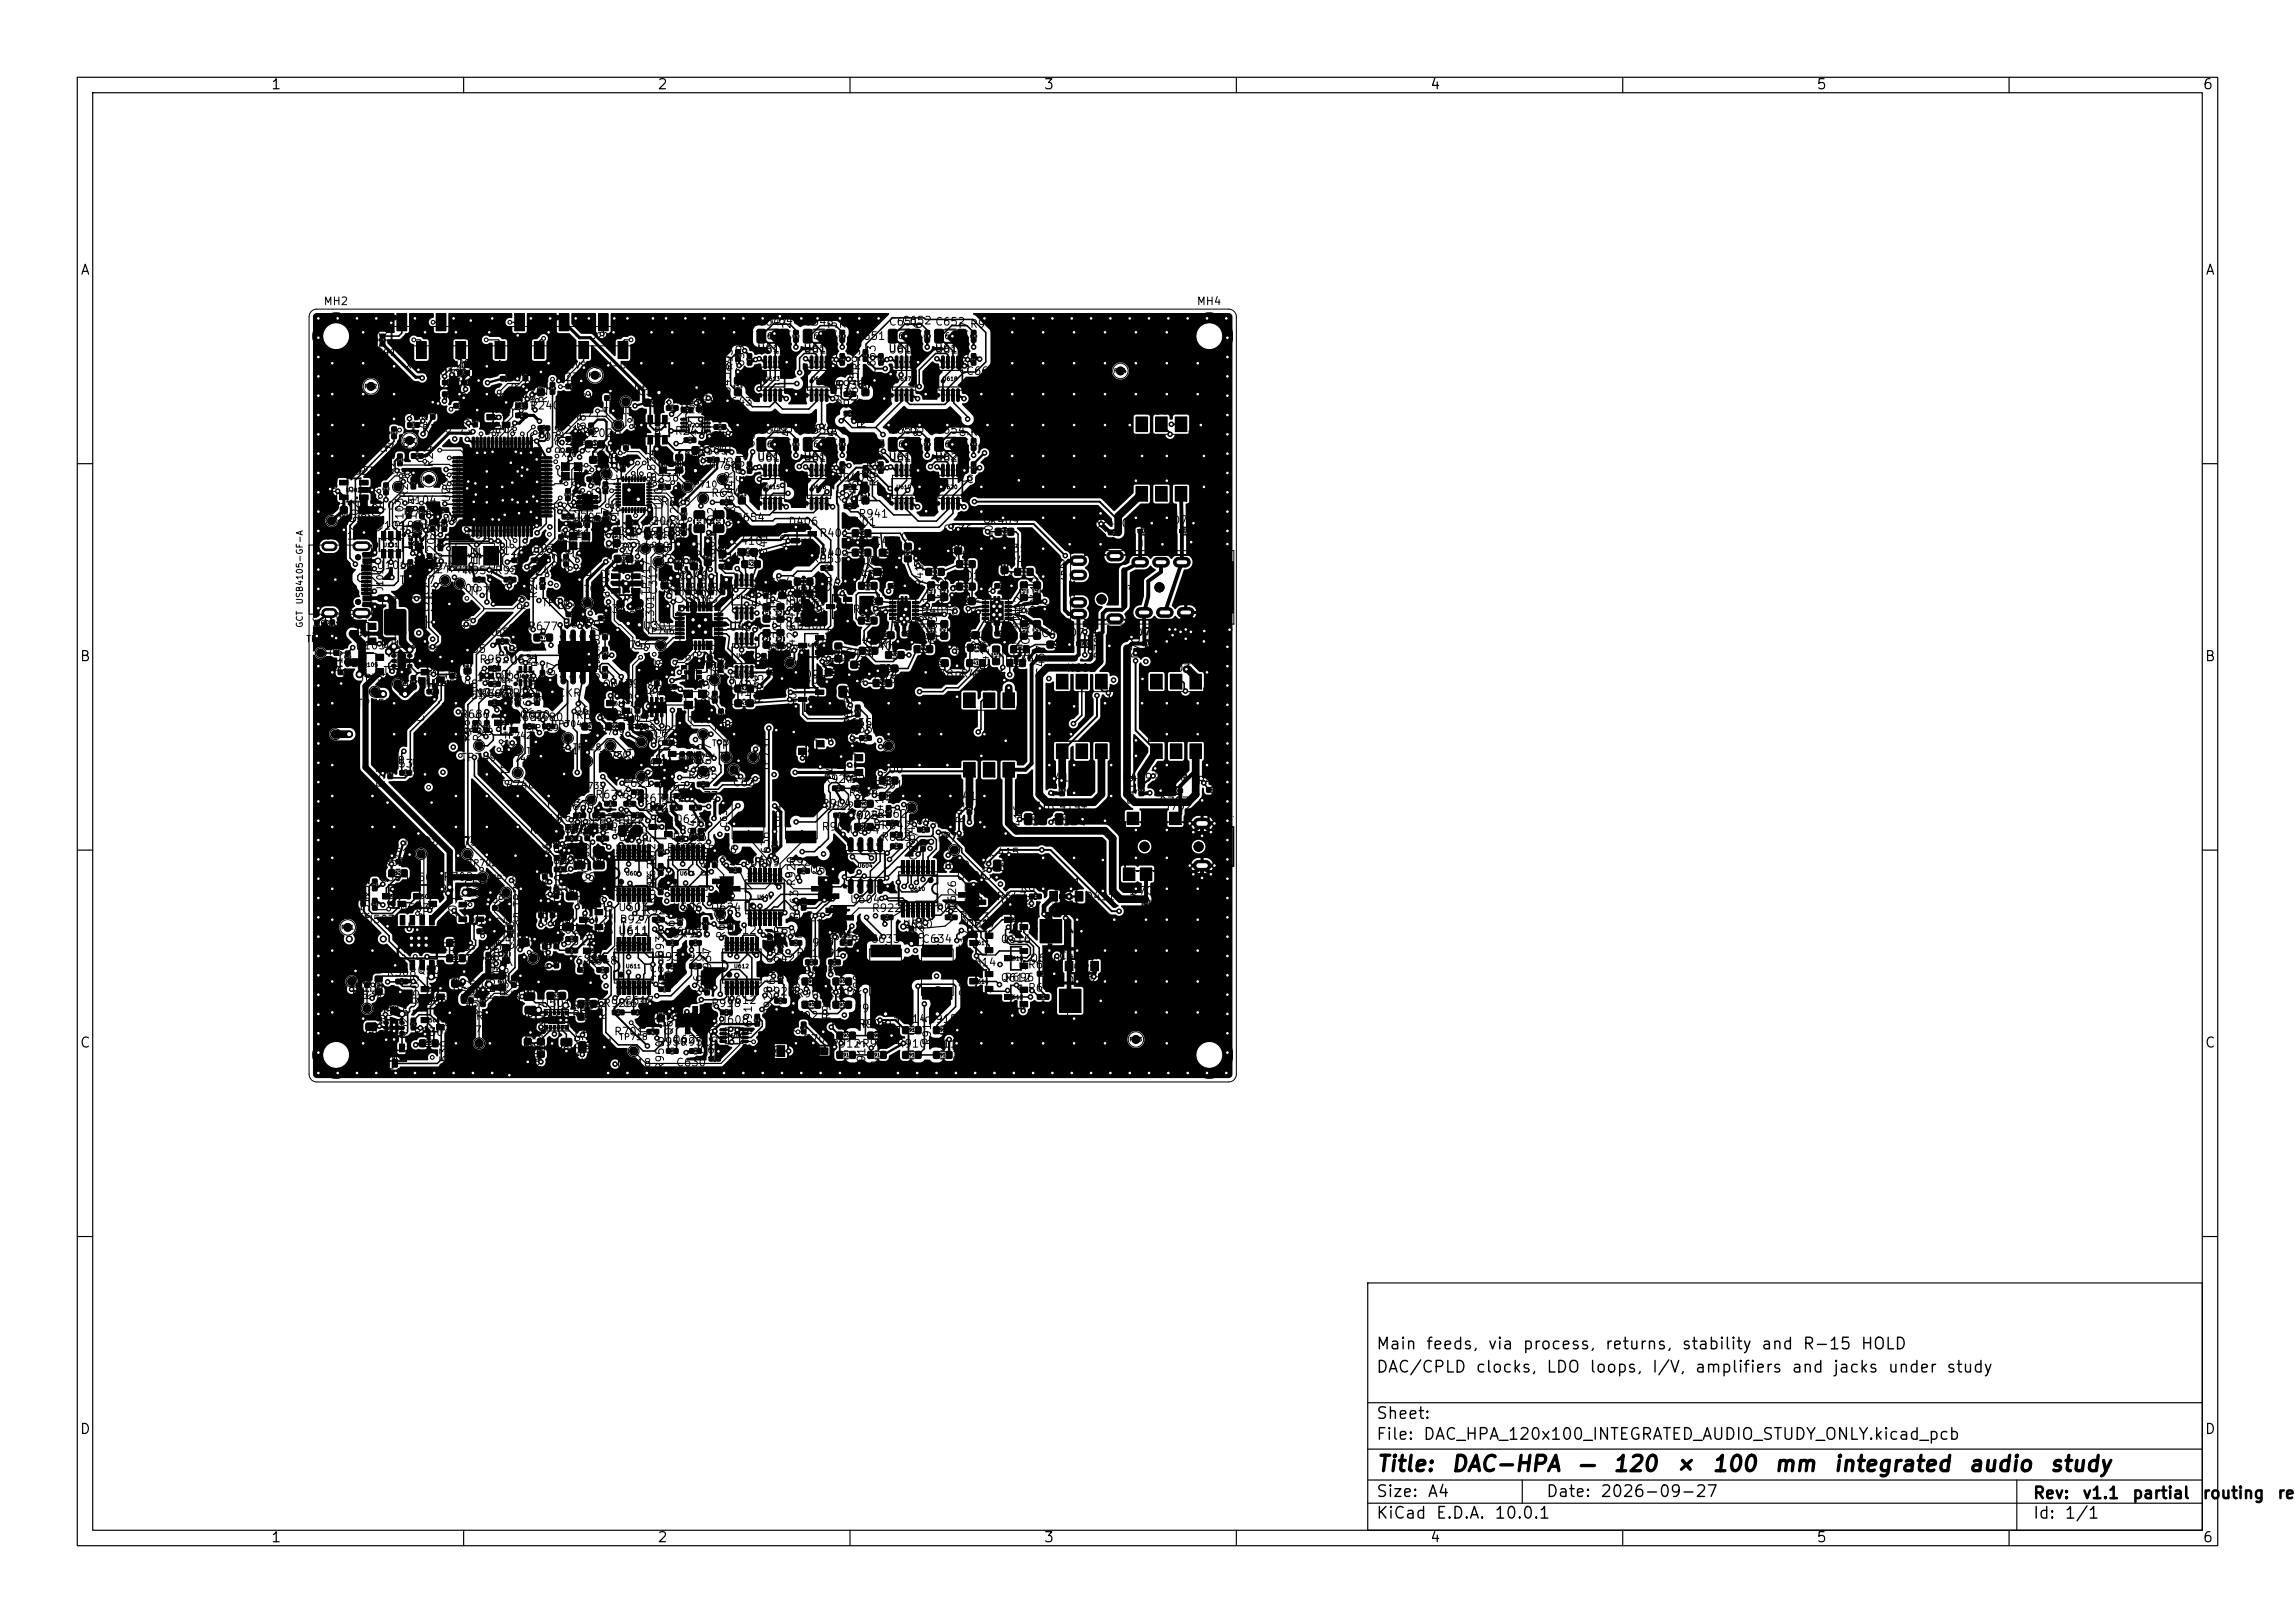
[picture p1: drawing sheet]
<svg xmlns="http://www.w3.org/2000/svg" width="297mm" height="210mm" viewBox="0 0 297 210" stroke-linecap="round" stroke-linejoin="round" font-family="sans-serif">
<defs><g id="words">
<g font-size="2">
<text x="42.5" y="44.8">1</text>
<text x="155.5" y="44.8">1</text>
<text x="42.5" y="137.8">1</text>
<text x="155.5" y="137.8">1</text>
<text x="178" y="190.9">Title:</text>
<text x="187.7" y="190.9">DAC-HPA</text>
<text x="204" y="190.9">—</text>
<text x="208.6" y="190.9">120</text>
<text x="216.6" y="190.9">×</text>
<text x="221.4" y="190.9">100</text>
<text x="229.5" y="190.9">mm</text>
<text x="237.1" y="190.9">integrated</text>
<text x="254.6" y="190.9">audio</text>
<text x="265.1" y="190.9">study</text>
</g>
<g font-size="1.5">
<text x="178" y="178">DAC/CPLD</text>
<text x="178" y="175">Main</text>
<text x="184.4" y="175">feeds,</text>
<text x="190.9" y="178">clocks,</text>
<text x="192.4" y="175">via</text>
<text x="197" y="175">process,</text>
<text x="200" y="178">LDO</text>
<text x="205.6" y="178">loops,</text>
<text x="207.6" y="175">returns,</text>
<text x="213.7" y="178">I/V,</text>
<text x="217.5" y="175">stability</text>
<text x="219.3" y="178">amplifiers</text>
<text x="227.8" y="175">and</text>
<text x="231.8" y="178">and</text>
<text x="233.2" y="175">R-15</text>
<text x="237.1" y="178">jacks</text>
<text x="240.7" y="175">HOLD</text>
<text x="244.2" y="178">under</text>
<text x="251.8" y="178">study</text>
<text x="178" y="184">Sheet:</text>
<text x="178" y="186.7">File:</text>
<text x="184.1" y="186.7">DAC_HPA_120x100_INTEGRATED_AUDIO_STUDY_ONLY.kicad_pcb</text>
<text x="178" y="196.9">KiCad</text>
<text x="178" y="194.1">Size:</text>
<text x="184.7" y="194.1">A4</text>
<text x="185.7" y="196.9">E.D.A.</text>
<text x="193.3" y="196.9">10.0.1</text>
<text x="200" y="194.1">Date:</text>
<text x="207" y="194.1">2026-09-27</text>
<text x="263" y="194.3">Rev:</text>
<text x="263" y="196.9">Id:</text>
<text x="267.1" y="196.9">1/1</text>
<text x="269.4" y="194.3">v1.1</text>
<text x="275.8" y="194.3">partial</text>
<text x="284.9" y="194.3">routing</text>
<text x="294.6" y="194.3">revi</text>
</g>
<g font-size="1.3">
<text x="35" y="11.9">1</text>
<text x="85" y="11.9">2</text>
<text x="135" y="11.9">3</text>
<text x="185" y="11.9">4</text>
<text x="235" y="11.9">5</text>
<text x="285" y="11.9">6</text>
<text x="10.3" y="35.9">A</text>
<text x="285.4" y="35.9">A</text>
<text x="10.3" y="85.9">B</text>
<text x="285.3" y="85.9">B</text>
<text x="96.2" y="103.6">2</text>
<text x="96.2" y="109.1">1</text>
<text x="103.1" y="109.1">1</text>
<text x="114" y="123.8">1</text>
<text x="120.7" y="123.8">1</text>
<text x="120.7" y="129.3">2</text>
<text x="10.3" y="135.9">C</text>
<text x="285.3" y="135.9">C</text>
<text x="10.3" y="185.9">D</text>
<text x="285.3" y="185.9">D</text>
<text x="35" y="199.9">1</text>
<text x="85" y="199.9">2</text>
<text x="135" y="199.9">3</text>
<text x="185" y="199.9">4</text>
<text x="235" y="199.9">5</text>
<text x="285" y="199.9">6</text>
</g>
<g font-size="1.2">
<text x="117.8" y="80.7" transform="rotate(-90 117.8 80.7)">PAD</text>
<text x="129.7" y="80.7" transform="rotate(-90 129.7 80.7)">PAD</text>
</g>
<g font-size="1.1">
<text x="89.4" y="81.7">EP</text>
<text x="52.4" y="122.7">PAD</text>
</g>
<g font-size="1">
<text x="41.8" y="39.7">MH2</text>
<text x="154.8" y="39.7">MH4</text>
<text x="47.4" y="46.3">R241</text>
<text x="49.1" y="46.1" transform="rotate(-90 49.1 46.1)">R241</text>
<text x="57.9" y="47.8">R201</text>
<text x="61.5" y="47.9">J201</text>
<text x="93.6" y="44.2">C647</text>
<text x="97.9" y="45.8">U613</text>
<text x="97.9" y="42.4">C647</text>
<text x="99.6" y="42.2">C648 C648</text>
<text x="102.6" y="45.6" transform="rotate(-90 102.6 45.6)">R942</text>
<text x="103.9" y="45.8">U614</text>
<text x="108.4" y="42.7">R943</text>
<text x="108.6" y="45.6" transform="rotate(-90 108.6 45.6)">R943</text>
<text x="110.6" y="44.2">C651</text>
<text x="114.9" y="45.8">U617</text>
<text x="114.9" y="42.4">C651</text>
<text x="116.6" y="42.2">C652 C652</text>
<text x="119.6" y="45.6" transform="rotate(-90 119.6 45.6)">R946</text>
<text x="120.9" y="45.8">U618</text>
<text x="125.4" y="42.7">R947</text>
<text x="125.6" y="45.6" transform="rotate(-90 125.6 45.6)">R947</text>
<text x="52.9" y="51.7">C209</text>
<text x="54.9" y="49">R201</text>
<text x="55.9" y="50.6">C209</text>
<text x="55.9" y="49.1">C212</text>
<text x="57.4" y="52.1">R202 Q207</text>
<text x="58.4" y="49.1">C208</text>
<text x="62.4" y="52.3">Q207</text>
<text x="63.4" y="48.6">C211</text>
<text x="65.4" y="52.1">R240</text>
<text x="65.4" y="53.3">R207</text>
<text x="67.6" y="50.6" transform="rotate(-90 67.6 50.6)">R232</text>
<text x="68.5" y="53.2">R240</text>
<text x="68.9" y="48.7">C221</text>
<text x="69.3" y="52.1" transform="rotate(-90 69.3 52.1)">C221</text>
<text x="71.1" y="52.3" transform="rotate(-90 71.1 52.3)">R242</text>
<text x="71.9" y="49.6">R239</text>
<text x="73.9" y="52.2">R212</text>
<text x="76.9" y="51.1">R212</text>
<text x="82.1" y="51.2">TP740</text>
<text x="82.4" y="51.4">C311</text>
<text x="84.9" y="52.4">R231C224</text>
<text x="86.9" y="52.6">R248</text>
<text x="87.9" y="53.7">U208</text>
<text x="88" y="52">R231</text>
<text x="90.9" y="48.2">R930</text>
<text x="93.4" y="52.7">C643</text>
<text x="94.8" y="52.1" transform="rotate(-90 94.8 52.1)">C643</text>
<text x="95.1" y="48.1" transform="rotate(-90 95.1 48.1)">R930</text>
<text x="96.6" y="48.6" transform="rotate(-90 96.6 48.6)">C659</text>
<text x="107.9" y="50.6">R938</text>
<text x="107.9" y="53.1">R939</text>
<text x="108.6" y="48.6" transform="rotate(-90 108.6 48.6)">C660</text>
<text x="109.2" y="53.1" transform="rotate(-90 109.2 53.1)">R938</text>
<text x="111.3" y="52.1" transform="rotate(-90 111.3 52.1)">C645</text>
<text x="111.6" y="48.1" transform="rotate(-90 111.6 48.1)">R932</text>
<text x="113.6" y="48.6" transform="rotate(-90 113.6 48.6)">C663</text>
<text x="124.9" y="48.8">C664</text>
<text x="125.6" y="48.6" transform="rotate(-90 125.6 48.6)">C664</text>
<text x="148.2" y="53.9">K604</text>
<text x="47.1" y="58.7">R237</text>
<text x="47.9" y="55.2">R246</text>
<text x="50.6" y="58.1" transform="rotate(-90 50.6 58.1)">R246</text>
<text x="51.4" y="54.6">R236</text>
<text x="51.9" y="58.6">R208</text>
<text x="54.5" y="56.2">R236</text>
<text x="55.6" y="55.6" transform="rotate(-90 55.6 55.6)">C210</text>
<text x="61.1" y="56.6" transform="rotate(-90 61.1 56.6)">C203</text>
<text x="62.9" y="56.3">U201</text>
<text x="68.3" y="57.3">C207</text>
<text x="71.9" y="56.4">R218</text>
<text x="72" y="57.8">C218</text>
<text x="73.2" y="58.9" transform="rotate(-90 73.2 58.9)">R218</text>
<text x="74" y="54.2">TP713</text>
<text x="74.5" y="56.8">FB202</text>
<text x="75.4" y="58.8">C220</text>
<text x="76.1" y="57.6" transform="rotate(-90 76.1 57.6)">R238</text>
<text x="80.6" y="59.6" transform="rotate(-90 80.6 59.6)">R213</text>
<text x="83.1" y="57.7" transform="rotate(-90 83.1 57.7)">U303</text>
<text x="87.2" y="56.5">R247</text>
<text x="90.2" y="59.1">R305</text>
<text x="90.7" y="58.7">C310</text>
<text x="91.1" y="57.1">R249</text>
<text x="92.1" y="57.2">U208</text>
<text x="97.9" y="59.8">U615</text>
<text x="97.9" y="58.1" transform="rotate(-90 97.9 58.1)">C649</text>
<text x="97.9" y="56.4">C649</text>
<text x="99.6" y="56.2">C650 C650</text>
<text x="102.6" y="59.6" transform="rotate(-90 102.6 59.6)">R944</text>
<text x="103.9" y="59.8">U616</text>
<text x="104.4" y="56.2">R945</text>
<text x="108.6" y="59.6" transform="rotate(-90 108.6 59.6)">R945</text>
<text x="110.4" y="59.7">C665 U619</text>
<text x="110.6" y="58.2">C653</text>
<text x="112.3" y="55.6" transform="rotate(-90 112.3 55.6)">R939</text>
<text x="114.9" y="60">U619</text>
<text x="114.9" y="56.4">C653</text>
<text x="116.6" y="56.2">C654 C654</text>
<text x="119.6" y="59.6" transform="rotate(-90 119.6 59.6)">R948</text>
<text x="120.9" y="59.8">U620</text>
<text x="125.4" y="56.7">R949</text>
<text x="125.6" y="59.6" transform="rotate(-90 125.6 59.6)">R949</text>
<text x="43.7" y="61.7">U502</text>
<text x="43.9" y="65.5" transform="rotate(-90 43.9 65.5)">U502</text>
<text x="45.5" y="61.7">TP732</text>
<text x="51.3" y="61.6" transform="rotate(-90 51.3 61.6)">R237</text>
<text x="52.5" y="65.5">R104</text>
<text x="53.1" y="64.6" transform="rotate(-90 53.1 64.6)">R234</text>
<text x="56.3" y="60.6" transform="rotate(-90 56.3 60.6)">R208</text>
<text x="58.5" y="65.1" transform="rotate(-90 58.5 65.1)">U201</text>
<text x="74.6" y="61.6">C222</text>
<text x="77.9" y="65.2" transform="rotate(-90 77.9 65.2)">R215</text>
<text x="80.2" y="62.4" transform="rotate(-90 80.2 62.4)">C213</text>
<text x="83.9" y="62.6">R230</text>
<text x="85.1" y="62.1" transform="rotate(-90 85.1 62.1)">R534</text>
<text x="85.4" y="65.7">R228</text>
<text x="90.1" y="62.1" transform="rotate(-90 90.1 62.1)">R533</text>
<text x="91.9" y="64.6">R654</text>
<text x="92.2" y="61.1" transform="rotate(-90 92.2 61.1)">C310</text>
<text x="96.6" y="62.6" transform="rotate(-90 96.6 62.6)">C661</text>
<text x="107.9" y="62.6">R940</text>
<text x="107.9" y="65.1">R941</text>
<text x="108.6" y="62.6" transform="rotate(-90 108.6 62.6)">C662</text>
<text x="113.6" y="62.6" transform="rotate(-90 113.6 62.6)">C665</text>
<text x="113.9" y="63.1" transform="rotate(-90 113.9 63.1)">R933</text>
<text x="124.9" y="62.8">C666</text>
<text x="125.6" y="62.6" transform="rotate(-90 125.6 62.6)">C666</text>
<text x="42.1" y="68.3" transform="rotate(-90 42.1 68.3)">TP703</text>
<text x="42.1" y="70.1">J101</text>
<text x="46.7" y="68.8" transform="rotate(-90 46.7 68.8)">C502</text>
<text x="48" y="66.2">C102</text>
<text x="48.5" y="68.8">U101</text>
<text x="49.5" y="69" transform="rotate(-90 49.5 69)">C102R243</text>
<text x="51.8" y="69.2">U103</text>
<text x="52.5" y="68.4" transform="rotate(-90 52.5 68.4)">R103</text>
<text x="54.2" y="68.4" transform="rotate(-90 54.2 68.4)">R104</text>
<text x="55.3" y="67.9">C206</text>
<text x="55.6" y="70.1" transform="rotate(-90 55.6 70.1)">C201</text>
<text x="57.1" y="70.1" transform="rotate(-90 57.1 70.1)">R244</text>
<text x="59.5" y="70">Y201</text>
<text x="67.9" y="71.7">X203</text>
<text x="71.4" y="66.4">R224</text>
<text x="72.4" y="69.8">R216</text>
<text x="73.9" y="67.7">U205</text>
<text x="74.5" y="72" transform="rotate(-90 74.5 72)">C219</text>
<text x="75.4" y="66.1" transform="rotate(-90 75.4 66.1)">R210</text>
<text x="75.6" y="69.6" transform="rotate(-90 75.6 69.6)">R211</text>
<text x="78.2" y="71.6">FB302</text>
<text x="79.1" y="69.6" transform="rotate(-90 79.1 69.6)">R217</text>
<text x="79.7" y="69.5">C214</text>
<text x="80.3" y="69" transform="rotate(-90 80.3 69)">C215</text>
<text x="82" y="72" transform="rotate(-90 82 72)">FB301</text>
<text x="83.2" y="68.2">R204</text>
<text x="85.7" y="71.1" transform="rotate(-90 85.7 71.1)">R204</text>
<text x="86" y="66.1" transform="rotate(-90 86 66.1)">U202</text>
<text x="87.2" y="71.1" transform="rotate(-90 87.2 71.1)">R205</text>
<text x="88.1" y="70.6" transform="rotate(-90 88.1 70.6)">R229</text>
<text x="88.1" y="68.6" transform="rotate(-90 88.1 68.6)">R228</text>
<text x="88.8" y="71.1" transform="rotate(-90 88.8 71.1)">R206</text>
<text x="92.9" y="69.6" transform="rotate(-90 92.9 69.6)">R302</text>
<text x="94.7" y="70.7">C418</text>
<text x="95" y="67.7">R654</text>
<text x="95.3" y="66.1" transform="rotate(-90 95.3 66.1)">C644R931</text>
<text x="95.4" y="69.6" transform="rotate(-90 95.4 69.6)">R301</text>
<text x="99.5" y="72" transform="rotate(-90 99.5 72)">C418</text>
<text x="101.9" y="68.2">D406</text>
<text x="105.9" y="69.7">R401</text>
<text x="109.4" y="70.8">R403</text>
<text x="109.4" y="68.3">R401</text>
<text x="111" y="67.2">R941</text>
<text x="111.3" y="66.1" transform="rotate(-90 111.3 66.1)">C646</text>
<text x="112.9" y="70.8">C431</text>
<text x="116.4" y="70.2">C431</text>
<text x="121.9" y="69.2">C436</text>
<text x="127.9" y="68.1">R409</text>
<text x="128.7" y="70.9" transform="rotate(-90 128.7 70.9)">R409</text>
<text x="128.9" y="71.7">C435</text>
<text x="142.1" y="68.5">R420</text>
<text x="143.4" y="71" transform="rotate(-90 143.4 71)">R420</text>
<text x="146.2" y="67.8">D703</text>
<text x="147.2" y="71.2">J701</text>
<text x="151.6" y="68">D704</text>
<text x="48.6" y="73.9">U101</text>
<text x="51.6" y="75.8">TP727</text>
<text x="52.6" y="77.1">D102</text>
<text x="55" y="75.3" transform="rotate(-90 55 75.3)">R101</text>
<text x="56.6" y="72.6" transform="rotate(-90 56.6 72.6)">C202</text>
<text x="57.5" y="74.5" transform="rotate(-90 57.5 74.5)">R102</text>
<text x="59.1" y="76.9">100</text>
<text x="59.9" y="74.6">R954R955 R245 R225</text>
<text x="60.6" y="77.2">TP720</text>
<text x="63" y="76.9">kΩ</text>
<text x="63.1" y="76.9">100</text>
<text x="64.9" y="72.1">C204</text>
<text x="67" y="76.9">kΩ</text>
<text x="67.4" y="72.1">C205</text>
<text x="69.8" y="77.6" transform="rotate(-90 69.8 77.6)">R245</text>
<text x="72.8" y="74.6" transform="rotate(-90 72.8 74.6)">R225</text>
<text x="74.2" y="73">FB302</text>
<text x="78.9" y="73.8">U302</text>
<text x="79.1" y="77.6" transform="rotate(-90 79.1 77.6)">U302</text>
<text x="84.4" y="77.1" transform="rotate(-90 84.4 77.1)">TP717</text>
<text x="85.3" y="77.1" transform="rotate(-90 85.3 77.1)">C312</text>
<text x="87.7" y="75.2">C440</text>
<text x="88.4" y="77.7">U301</text>
<text x="89.1" y="74.6" transform="rotate(-90 89.1 74.6)">C440</text>
<text x="90.9" y="74.1" transform="rotate(-90 90.9 74.1)">C304</text>
<text x="91.7" y="72.9">C424</text>
<text x="92.8" y="73" transform="rotate(-90 92.8 73)">C303</text>
<text x="95.1" y="72.3">R424</text>
<text x="98.6" y="73.7">R424</text>
<text x="101.9" y="77.4">R446</text>
<text x="101.9" y="77.9">R432</text>
<text x="102.3" y="72.1" transform="rotate(-90 102.3 72.1)">D406</text>
<text x="104.9" y="73.1">R653</text>
<text x="105.9" y="72.2">R403</text>
<text x="106.5" y="76.7">D405</text>
<text x="106.7" y="76">R439</text>
<text x="108.7" y="74.2">C432</text>
<text x="110.2" y="75.1">R439</text>
<text x="112.2" y="73.3">C432</text>
<text x="113.6" y="75.4">C409</text>
<text x="118.9" y="73.3">R411</text>
<text x="119.7" y="73.6" transform="rotate(-90 119.7 73.6)">R438</text>
<text x="119.7" y="76.1" transform="rotate(-90 119.7 76.1)">R411</text>
<text x="122.9" y="75.2">C401 C411</text>
<text x="122.9" y="72.3">R443</text>
<text x="123.3" y="72.6" transform="rotate(-90 123.3 72.6)">C436</text>
<text x="128.7" y="76.9" transform="rotate(-90 128.7 76.9)">C411</text>
<text x="129.3" y="75.1" transform="rotate(-90 129.3 75.1)">C435</text>
<text x="130.4" y="73.3">R442</text>
<text x="133.9" y="73.7">R442</text>
<text x="134.1" y="75.2">C405</text>
<text x="42.9" y="83.1" transform="rotate(-90 42.9 83.1)">C101</text>
<text x="44.9" y="83.1" transform="rotate(-90 44.9 83.1)">R107</text>
<text x="44.9" y="80.3">D104</text>
<text x="52.6" y="79.3">D102</text>
<text x="61.1" y="82.6" transform="rotate(-90 61.1 82.6)">D102</text>
<text x="62.9" y="82.6">R682</text>
<text x="68.2" y="81.8">R677</text>
<text x="68.3" y="79.1" transform="rotate(-90 68.3 79.1)">R955</text>
<text x="70" y="78.7">TP707</text>
<text x="71.9" y="79.1">C628</text>
<text x="72.7" y="81.5">U605</text>
<text x="76.1" y="79.6">R303</text>
<text x="82.5" y="81" transform="rotate(-90 82.5 81)">C302</text>
<text x="83.1" y="81.7">U301</text>
<text x="84.9" y="80.9" transform="rotate(-90 84.9 80.9)">C301</text>
<text x="87.3" y="78.3" transform="rotate(-90 87.3 78.3)">C309C439</text>
<text x="88.7" y="78.3" transform="rotate(-90 88.7 78.3)">C308</text>
<text x="90.2" y="78.3" transform="rotate(-90 90.2 78.3)">C307</text>
<text x="91.6" y="78.3" transform="rotate(-90 91.6 78.3)">C306</text>
<text x="93.1" y="78.3" transform="rotate(-90 93.1 78.3)">C305</text>
<text x="94.2" y="81.7">U403</text>
<text x="98.7" y="78.7" transform="rotate(-90 98.7 78.7)">C423</text>
<text x="100.5" y="78.3" transform="rotate(-90 100.5 78.3)">R447</text>
<text x="101.4" y="81.4" transform="rotate(-90 101.4 81.4)">C417</text>
<text x="101.6" y="79.8">C421</text>
<text x="101.9" y="79">R431</text>
<text x="102.9" y="81.7">D408</text>
<text x="103.2" y="81.4" transform="rotate(-90 103.2 81.4)">R423</text>
<text x="106.8" y="82.7">D408</text>
<text x="106.9" y="80.6" transform="rotate(-90 106.9 80.6)">D405</text>
<text x="110.2" y="79.6">R404</text>
<text x="110.3" y="83.5">R441</text>
<text x="110.9" y="80">C402</text>
<text x="115.4" y="81.6">C410</text>
<text x="117.4" y="83.3">R440</text>
<text x="119.1" y="79.7">U401C406</text>
<text x="119.8" y="83.6" transform="rotate(-90 119.8 83.6)">R406</text>
<text x="120.6" y="81.1" transform="rotate(-90 120.6 81.1)">U401</text>
<text x="121.5" y="83.6" transform="rotate(-90 121.5 83.6)">C403</text>
<text x="122.7" y="78.6" transform="rotate(-90 122.7 78.6)">R402</text>
<text x="122.9" y="78.1">R412</text>
<text x="124.3" y="83.1">R445</text>
<text x="124.4" y="78.6" transform="rotate(-90 124.4 78.6)">C401</text>
<text x="127.4" y="81.6">C412</text>
<text x="131.1" y="79.7">U402</text>
<text x="131.8" y="83.6" transform="rotate(-90 131.8 83.6)">R414</text>
<text x="132.6" y="81.1" transform="rotate(-90 132.6 81.1)">U402</text>
<text x="133.5" y="83.6" transform="rotate(-90 133.5 83.6)">C407</text>
<text x="134.6" y="82.7">C437D701</text>
<text x="134.7" y="78.6" transform="rotate(-90 134.7 78.6)">R410</text>
<text x="136.4" y="78.6" transform="rotate(-90 136.4 78.6)">C405</text>
<text x="146.8" y="82.6">D702</text>
<text x="147.2" y="82.5">J701</text>
<text x="42.4" y="86.6">C103</text>
<text x="43.1" y="86.1" transform="rotate(-90 43.1 86.1)">R106</text>
<text x="44.6" y="87.1" transform="rotate(-90 44.6 87.1)">R105</text>
<text x="45.9" y="84.3">D105U102</text>
<text x="53.9" y="85.3">Q507</text>
<text x="53.9" y="89.1">C104R108</text>
<text x="58.1" y="89.1" transform="rotate(-90 58.1 89.1)">R108</text>
<text x="58.9" y="84.7">R685</text>
<text x="59.8" y="88.1" transform="rotate(-90 59.8 88.1)">R685</text>
<text x="61.6" y="88.4">10</text>
<text x="61.9" y="86.1">R952U621</text>
<text x="61.9" y="88.1">R953</text>
<text x="64.5" y="88.4">kΩ</text>
<text x="65.9" y="86.2">U621</text>
<text x="67.3" y="84.6" transform="rotate(-90 67.3 84.6)">R682</text>
<text x="69" y="84.6" transform="rotate(-90 69 84.6)">R677</text>
<text x="69.8" y="86.4" transform="rotate(-90 69.8 86.4)">nF</text>
<text x="72.1" y="89.6" transform="rotate(-90 72.1 89.6)">C667</text>
<text x="77.9" y="89.1" transform="rotate(-90 77.9 89.1)">R679</text>
<text x="77.9" y="86.6" transform="rotate(-90 77.9 86.6)">R675</text>
<text x="77.9" y="84.1" transform="rotate(-90 77.9 84.1)">R676</text>
<text x="77.9" y="89.3">Q619</text>
<text x="78.8" y="89.2">R679</text>
<text x="79.5" y="84.2">TP746</text>
<text x="83.9" y="86.7">U607</text>
<text x="87.4" y="85.7">U607</text>
<text x="92.8" y="88.3" transform="rotate(-90 92.8 88.3)">R703</text>
<text x="93.7" y="87.7" transform="rotate(-90 93.7 87.7)">R665</text>
<text x="94.2" y="88.4">R425</text>
<text x="94.3" y="89.5">U404</text>
<text x="97.9" y="86.6">C425</text>
<text x="100.7" y="87.4" transform="rotate(-90 100.7 87.4)">C426</text>
<text x="101.3" y="88">TP709</text>
<text x="101.4" y="84.7" transform="rotate(-90 101.4 84.7)">C420</text>
<text x="102.9" y="88.7">D407</text>
<text x="103.2" y="84.7" transform="rotate(-90 103.2 84.7)">R426</text>
<text x="105.9" y="86.3">C441</text>
<text x="107.8" y="86.5" transform="rotate(-90 107.8 86.5)">R407</text>
<text x="107.9" y="88.5">C413</text>
<text x="109.2" y="85.3">C434</text>
<text x="112.1" y="87.7">R405</text>
<text x="112.4" y="84.4">C404</text>
<text x="112.9" y="88.7">C433</text>
<text x="113.7" y="84">R408</text>
<text x="115.6" y="89.1">R405</text>
<text x="119.4" y="88">C438</text>
<text x="123.4" y="84.4">C408</text>
<text x="124.2" y="88">R415</text>
<text x="125" y="87.9" transform="rotate(-90 125 87.9)">R415</text>
<text x="125.9" y="89.6">K601</text>
<text x="125.9" y="88">R413</text>
<text x="128.2" y="86.9" transform="rotate(-90 128.2 86.9)">R416</text>
<text x="129.4" y="85.1">R413</text>
<text x="129.9" y="86.2">R444</text>
<text x="135.4" y="87.5" transform="rotate(-90 135.4 87.5)">C437</text>
<text x="137.9" y="87.2">K602</text>
<text x="142.9" y="85.3" transform="rotate(-90 142.9 85.3)">D701</text>
<text x="147.8" y="85.3" transform="rotate(-90 147.8 85.3)">D702</text>
<text x="150.1" y="87.2">K603</text>
<text x="41" y="94.2">TP701</text>
<text x="43.7" y="90.1" transform="rotate(-90 43.7 90.1)">C103</text>
<text x="46.1" y="91.8">TP753</text>
<text x="53.1" y="90.3" transform="rotate(-90 53.1 90.3)">R109</text>
<text x="55.2" y="93.6" transform="rotate(-90 55.2 93.6)">C104</text>
<text x="58.9" y="90.7">R953</text>
<text x="59.4" y="93.2">R686</text>
<text x="60.4" y="90.4">SN74AUP2G17DCKR</text>
<text x="61.6" y="90.4">10</text>
<text x="61.9" y="90.6">R683</text>
<text x="63.4" y="91.8">Q620</text>
<text x="64.5" y="90.4">kΩ</text>
<text x="66.3" y="90.6" transform="rotate(-90 66.3 90.6)">R952</text>
<text x="66.4" y="93.6">R681</text>
<text x="66.6" y="92.6" transform="rotate(-90 66.6 92.6)">R688</text>
<text x="67.2" y="93.2">Q620</text>
<text x="68.9" y="93.6">R680</text>
<text x="69.1" y="92.6" transform="rotate(-90 69.1 92.6)">R689</text>
<text x="69.8" y="90.3" transform="rotate(-90 69.8 90.3)">100</text>
<text x="74.1" y="92.7">Q619</text>
<text x="74.4" y="93.3">R678</text>
<text x="77.5" y="93.3">R684</text>
<text x="80.9" y="93.6">R645</text>
<text x="82.1" y="93.6" transform="rotate(-90 82.1 93.6)">R235</text>
<text x="82.8" y="90">U206</text>
<text x="84.4" y="95.7">C624</text>
<text x="84.6" y="90.1" transform="rotate(-90 84.6 90.1)">C223</text>
<text x="84.8" y="90.8">C217</text>
<text x="85" y="95.2">TP706</text>
<text x="92.1" y="92.3" transform="rotate(-90 92.1 92.3)">R203</text>
<text x="92.2" y="94.8">R227</text>
<text x="94.2" y="90.3">C419</text>
<text x="95.2" y="94.6" transform="rotate(-90 95.2 94.6)">R227</text>
<text x="99" y="91.2" transform="rotate(-90 99 91.2)">R425</text>
<text x="102.9" y="95.5">D413</text>
<text x="103.3" y="92.6" transform="rotate(-90 103.3 92.6)">D407</text>
<text x="108.5" y="92.1" transform="rotate(-90 108.5 92.1)">C413</text>
<text x="108.9" y="94.3">R655</text>
<text x="109.9" y="95.1">R656</text>
<text x="110.6" y="94.1" transform="rotate(-90 110.6 94.1)">R655</text>
<text x="48.4" y="99.2">R538</text>
<text x="50.4" y="99.6">R537</text>
<text x="56.9" y="96.2">R687</text>
<text x="59.6" y="98.8">TP749</text>
<text x="61.1" y="96.1" transform="rotate(-90 61.1 96.1)">R687</text>
<text x="62.6" y="96.1" transform="rotate(-90 62.6 96.1)">R686</text>
<text x="66.2" y="100.4" transform="rotate(-90 66.2 100.4)">TP742</text>
<text x="82.2" y="101.4" transform="rotate(-90 82.2 101.4)">TP724</text>
<text x="83.4" y="101.1">C629</text>
<text x="83.9" y="96.8">D609</text>
<text x="88.9" y="101.1">R695</text>
<text x="90.2" y="100.1" transform="rotate(-90 90.2 100.1)">C625</text>
<text x="91.2" y="100.1" transform="rotate(-90 91.2 100.1)">R666</text>
<text x="92.3" y="100.1" transform="rotate(-90 92.3 100.1)">R667</text>
<text x="92.6" y="97.2">TP735</text>
<text x="99.8" y="99.9" transform="rotate(-90 99.8 99.9)">TP751</text>
<text x="103.3" y="99.3" transform="rotate(-90 103.3 99.3)">D413</text>
<text x="106.4" y="101.6">R924</text>
<text x="106.9" y="96.2">R656</text>
<text x="107.9" y="97.3">D414</text>
<text x="108.3" y="101.1" transform="rotate(-90 108.3 101.1)">D414</text>
<text x="108.9" y="101.6">R925</text>
<text x="112.6" y="98.8">TP745</text>
<text x="112.9" y="100.3">R900</text>
<text x="135.4" y="101.4">R418</text>
<text x="145.1" y="101.4">R419</text>
<text x="152.6" y="101.6">V</text>
<text x="154.8" y="101.8">R448</text>
<text x="50.1" y="102.1" transform="rotate(-90 50.1 102.1)">R538</text>
<text x="54.8" y="102.1" transform="rotate(-90 54.8 102.1)">R537</text>
<text x="64.6" y="102.3">TP748</text>
<text x="68.9" y="106.7">R640</text>
<text x="70.5" y="104.7">TP733</text>
<text x="71.9" y="106.6">R640 R628</text>
<text x="72.9" y="105.1">C620</text>
<text x="75.4" y="107.4">R659</text>
<text x="76.9" y="103.6">R674</text>
<text x="77.9" y="107.4">R658</text>
<text x="79.4" y="103.6">R660</text>
<text x="79.4" y="106.5">C609</text>
<text x="80.4" y="107.4">R657</text>
<text x="80.4" y="102.1">C621</text>
<text x="82.9" y="104.1">R671</text>
<text x="83.4" y="105.3">Q621</text>
<text x="85.4" y="104.1">R670</text>
<text x="85.9" y="102.6">R673</text>
<text x="87.2" y="106.7">Q621</text>
<text x="87.9" y="104.1">R672</text>
<text x="89" y="103.7">R673</text>
<text x="94.7" y="102">C632</text>
<text x="101.6" y="102">C631</text>
<text x="106.2" y="104.7">R904</text>
<text x="106.2" y="107.7">R905</text>
<text x="106.6" y="105.1">C622</text>
<text x="109.6" y="106.2">C622R662</text>
<text x="109.7" y="103.3">R904</text>
<text x="109.7" y="106.3">R905</text>
<text x="112.9" y="102.3">R901</text>
<text x="113.7" y="103.1" transform="rotate(-90 113.7 103.1)">R900</text>
<text x="113.9" y="107.6">R642</text>
<text x="114.6" y="107.1" transform="rotate(-90 114.6 107.1)">R641</text>
<text x="116.4" y="103.2">R901</text>
<text x="117.4" y="106.9">R644</text>
<text x="119.1" y="105.2">TP744</text>
<text x="123.4" y="103.8">R417</text>
<text x="125" y="106.7" transform="rotate(-90 125 106.7)">R417</text>
<text x="131.9" y="105">C416C414</text>
<text x="137" y="104.3" transform="rotate(-90 137 104.3)">R418</text>
<text x="147.3" y="104.3" transform="rotate(-90 147.3 104.3)">R419</text>
<text x="149.9" y="104.4">D707</text>
<text x="150.6" y="105.1">J702</text>
<text x="150.9" y="103.3" transform="rotate(-90 150.9 103.3)">D707</text>
<text x="159.2" y="104.3" transform="rotate(-90 159.2 104.3)">R448</text>
<text x="45.9" y="113.2">R527</text>
<text x="46.9" y="111.7">C515</text>
<text x="49.4" y="112.3">R527</text>
<text x="49.9" y="111.1">C515</text>
<text x="52.1" y="109.7">TP723</text>
<text x="58.1" y="109.7">TP739</text>
<text x="67.4" y="111.7">R630</text>
<text x="68.4" y="108.2">R661</text>
<text x="70.4" y="112.1">R630</text>
<text x="70.4" y="110.6">R634</text>
<text x="71.6" y="111.1" transform="rotate(-90 71.6 111.1)">R661</text>
<text x="71.9" y="108.1">R639R624</text>
<text x="74" y="113.1" transform="rotate(-90 74 113.1)">C616</text>
<text x="75.6" y="110.1" transform="rotate(-90 75.6 110.1)">R632</text>
<text x="76.5" y="113.1" transform="rotate(-90 76.5 113.1)">C608</text>
<text x="79.9" y="109.1">U603</text>
<text x="85.1" y="112.1" transform="rotate(-90 85.1 112.1)">R625</text>
<text x="86.2" y="110.4">R690</text>
<text x="86.9" y="109.1">U606</text>
<text x="90.3" y="110" transform="rotate(-90 90.3 110)">R694</text>
<text x="91.4" y="110.7">R646</text>
<text x="91.6" y="110" transform="rotate(-90 91.6 110)">R693</text>
<text x="92.1" y="113.6" transform="rotate(-90 92.1 113.6)">R646</text>
<text x="93.1" y="112.2">R921U609</text>
<text x="96.9" y="112.2">U609</text>
<text x="99.8" y="111.6" transform="rotate(-90 99.8 111.6)">C636</text>
<text x="101.9" y="112.3">R920</text>
<text x="104.7" y="113.3">Q623</text>
<text x="109.8" y="108.1">U604</text>
<text x="113.9" y="109.1">R643</text>
<text x="118.7" y="109.9" transform="rotate(-90 118.7 109.9)">R644</text>
<text x="119" y="111.5" transform="rotate(-90 119 111.5)">C637</text>
<text x="121.1" y="109.2">TP743</text>
<text x="121.5" y="112.7">U610</text>
<text x="127.9" y="111">C415</text>
<text x="132.5" y="108.1" transform="rotate(-90 132.5 108.1)">C416</text>
<text x="140.9" y="108.1" transform="rotate(-90 140.9 108.1)">C414</text>
<text x="42.4" y="118.2">C514</text>
<text x="46.6" y="118.6" transform="rotate(-90 46.6 118.6)">C514</text>
<text x="47.1" y="119.7">U503</text>
<text x="48.1" y="119.1" transform="rotate(-90 48.1 119.1)">R512</text>
<text x="48.1" y="116.6" transform="rotate(-90 48.1 116.6)">R526</text>
<text x="48.9" y="114.3">Q503Q502</text>
<text x="51.6" y="118.2">U503</text>
<text x="56.5" y="114.2">TP702</text>
<text x="56.7" y="115.7">Q502</text>
<text x="59.1" y="116.3">U505</text>
<text x="59.9" y="115.1">C505</text>
<text x="62.4" y="117.1">R532</text>
<text x="65.2" y="119.5">C513</text>
<text x="67.8" y="117.4" transform="rotate(-90 67.8 117.4)">TP721</text>
<text x="70.1" y="115.1" transform="rotate(-90 70.1 115.1)">C656</text>
<text x="71.6" y="117.6" transform="rotate(-90 71.6 117.6)">R626</text>
<text x="73" y="117.1" transform="rotate(-90 73 117.1)">C610</text>
<text x="74.4" y="117.3">D610</text>
<text x="74.9" y="114.2">C610</text>
<text x="79.9" y="118.2">U603</text>
<text x="80.1" y="119.7">R927</text>
<text x="83.1" y="118.6">R927</text>
<text x="85.1" y="117.1" transform="rotate(-90 85.1 117.1)">R633</text>
<text x="85.1" y="114.6" transform="rotate(-90 85.1 114.6)">R629</text>
<text x="86.9" y="118.2">U606</text>
<text x="91.9" y="118.2">Q624</text>
<text x="102.5" y="119.5">Q625</text>
<text x="103.2" y="114.8" transform="rotate(-90 103.2 114.8)">R920</text>
<text x="103.6" y="119.1" transform="rotate(-90 103.6 119.1)">R663</text>
<text x="109.9" y="117.1">U604</text>
<text x="112.7" y="118.3">R922</text>
<text x="121" y="118.3">R923</text>
<text x="123.7" y="114.1">Q626</text>
<text x="124" y="117.9" transform="rotate(-90 124 117.9)">Q626</text>
<text x="124.1" y="119.4">R923</text>
<text x="128.5" y="114.1" transform="rotate(-90 128.5 114.1)">C415</text>
<text x="128.9" y="116.7">R647</text>
<text x="129.4" y="117.3">Q622</text>
<text x="131.9" y="115.6">R647</text>
<text x="135.9" y="114.9">D411</text>
<text x="140.4" y="116.7">D411</text>
<text x="146.2" y="116">D708</text>
<text x="147.6" y="116.5" transform="rotate(-90 147.6 116.5)">V</text>
<text x="150.4" y="119.2" transform="rotate(-90 150.4 119.2)">D708</text>
<text x="150.6" y="115.6">J702</text>
<text x="56.9" y="123.3">R510</text>
<text x="56.9" y="121.3">R509</text>
<text x="59.4" y="120.1" transform="rotate(-90 59.4 120.1)">U505</text>
<text x="60.4" y="120.1">R511</text>
<text x="64.8" y="125.5" transform="rotate(-90 64.8 125.5)">R531</text>
<text x="65.6" y="122.6" transform="rotate(-90 65.6 122.6)">R522</text>
<text x="66.8" y="123.1" transform="rotate(-90 66.8 123.1)">C513</text>
<text x="69.6" y="120.1" transform="rotate(-90 69.6 120.1)">C655</text>
<text x="70.1" y="124.1" transform="rotate(-90 70.1 124.1)">C658</text>
<text x="71.1" y="120.1" transform="rotate(-90 71.1 120.1)">C627</text>
<text x="71.6" y="124.1" transform="rotate(-90 71.6 124.1)">R635</text>
<text x="71.9" y="122.6">R631</text>
<text x="71.9" y="121.1">R627</text>
<text x="72.5" y="121.1" transform="rotate(-90 72.5 121.1)">C611</text>
<text x="73.4" y="125.1">C623</text>
<text x="74.9" y="121.3">Q618</text>
<text x="75.9" y="125.1">R648</text>
<text x="79.5" y="121.1" transform="rotate(-90 79.5 121.1)">D610</text>
<text x="79.9" y="121.3">U611</text>
<text x="84.9" y="121.6">R934</text>
<text x="84.9" y="124.6">R935</text>
<text x="86.2" y="124.1" transform="rotate(-90 86.2 124.1)">R934</text>
<text x="86.4" y="121.3">C640</text>
<text x="87.6" y="121.1" transform="rotate(-90 87.6 121.1)">C640</text>
<text x="87.9" y="124.6">R937</text>
<text x="87.9" y="121.6">R936</text>
<text x="90.9" y="121.6" transform="rotate(-90 90.9 121.6)">R668</text>
<text x="93.9" y="121.1">U612</text>
<text x="94.1" y="121.6" transform="rotate(-90 94.1 121.6)">R669</text>
<text x="98.9" y="124.8">C642</text>
<text x="100.9" y="121.6">R929</text>
<text x="101.5" y="123.8" transform="rotate(-90 101.5 123.8)">C635</text>
<text x="102.9" y="124.1">R916</text>
<text x="104" y="122.7">R929</text>
<text x="105.9" y="124.1">R917</text>
<text x="106.6" y="121.9">Q625</text>
<text x="107.4" y="121.6">R919</text>
<text x="111.8" y="124.1" transform="rotate(-90 111.8 124.1)">R919</text>
<text x="112.5" y="122.3">C633</text>
<text x="116.7" y="120.4">U610</text>
<text x="119.2" y="122.3">C634</text>
<text x="119.8" y="122.7" transform="rotate(-90 119.8 122.7)">C638</text>
<text x="124.9" y="120.3">Q617</text>
<text x="124.9" y="125.3">Q614</text>
<text x="125.4" y="124.1" transform="rotate(-90 125.4 124.1)">Q617</text>
<text x="129.4" y="122.3">Q616</text>
<text x="132.9" y="125.6">R696</text>
<text x="133.2" y="124.7">Q616</text>
<text x="134.5" y="121.1" transform="rotate(-90 134.5 121.1)">Q622</text>
<text x="136.9" y="124.4">C442</text>
<text x="142.4" y="125.7">D412</text>
<text x="144.9" y="122.6" transform="rotate(-90 144.9 122.6)">C442</text>
<text x="41.5" y="131.2">TP737</text>
<text x="44.7" y="129.4" transform="rotate(-90 44.7 129.4)">TP738</text>
<text x="45.4" y="126.2">R513</text>
<text x="47.1" y="129.1" transform="rotate(-90 47.1 129.1)">R513</text>
<text x="48.3" y="129.6" transform="rotate(-90 48.3 129.6)">R529</text>
<text x="48.8" y="131.7">U504</text>
<text x="49.9" y="126.6">R508</text>
<text x="53.9" y="130.3">Q506</text>
<text x="53.9" y="126.3">Q505</text>
<text x="54.4" y="130.1" transform="rotate(-90 54.4 130.1)">Q505</text>
<text x="58.2" y="128.6" transform="rotate(-90 58.2 128.6)">C506</text>
<text x="58.4" y="129.1">R535</text>
<text x="59.6" y="128.2">C506</text>
<text x="61.7" y="126.1" transform="rotate(-90 61.7 126.1)">R510</text>
<text x="62.1" y="131.6" transform="rotate(-90 62.1 131.6)">C516</text>
<text x="63.4" y="130.2">C510</text>
<text x="64.3" y="129.5" transform="rotate(-90 64.3 129.5)">FB501</text>
<text x="65.1" y="126.1" transform="rotate(-90 65.1 126.1)">R505</text>
<text x="66.1" y="129.1" transform="rotate(-90 66.1 129.1)">R536</text>
<text x="67.5" y="130.1" transform="rotate(-90 67.5 130.1)">C510</text>
<text x="69.9" y="130.6">U501</text>
<text x="69.9" y="128.1">C508</text>
<text x="71.6" y="126.6" transform="rotate(-90 71.6 126.6)">C657</text>
<text x="73.4" y="127.6">C508</text>
<text x="73.9" y="130.8">R504</text>
<text x="77.9" y="130.6">R926</text>
<text x="80.4" y="130.6">C639</text>
<text x="80.7" y="130.2">C617</text>
<text x="83.9" y="126.1">C618</text>
<text x="83.9" y="127.6">C619</text>
<text x="91.1" y="130.1" transform="rotate(-90 91.1 130.1)">C626</text>
<text x="91.9" y="130.6">R918</text>
<text x="92.3" y="126.6" transform="rotate(-90 92.3 126.6)">R937</text>
<text x="93.9" y="130.2">U612</text>
<text x="98.9" y="129.1">R928R903R902</text>
<text x="100.2" y="131.6" transform="rotate(-90 100.2 131.6)">R928</text>
<text x="100.6" y="128.6" transform="rotate(-90 100.6 128.6)">C641C642</text>
<text x="102.9" y="126.3">R907R906</text>
<text x="103.7" y="129.1" transform="rotate(-90 103.7 129.1)">R907</text>
<text x="110.4" y="131.2">R902</text>
<text x="111.7" y="129.1" transform="rotate(-90 111.7 129.1)">R906</text>
<text x="125.4" y="129.1" transform="rotate(-90 125.4 129.1)">Q614</text>
<text x="125.6" y="130.2">Q612</text>
<text x="129.4" y="127.3">Q612</text>
<text x="129.9" y="127.2">R696</text>
<text x="132.9" y="128.6">R692</text>
<text x="137.9" y="127.6">D412</text>
<text x="139.4" y="127">C443</text>
<text x="147.4" y="131.5" transform="rotate(-90 147.4 131.5)">C443</text>
<text x="50.5" y="135.9" transform="rotate(-90 50.5 135.9)">C512C501</text>
<text x="53.1" y="134.6" transform="rotate(-90 53.1 134.6)">R528</text>
<text x="53.4" y="134.3">R530</text>
<text x="59" y="134.1" transform="rotate(-90 59 134.1)">Q506</text>
<text x="59.6" y="137.3">TP752</text>
<text x="61.5" y="132.2">R535</text>
<text x="69.3" y="137.7" transform="rotate(-90 69.3 137.7)">R501</text>
<text x="70.5" y="137.7" transform="rotate(-90 70.5 137.7)">R502</text>
<text x="71.1" y="133.7" transform="rotate(-90 71.1 133.7)">C507</text>
<text x="73.9" y="133.7">U501</text>
<text x="73.9" y="132.1">R503</text>
<text x="74.2" y="134.5">C511</text>
<text x="75.7" y="137.9" transform="rotate(-90 75.7 137.9)">C509</text>
<text x="78.7" y="132.1" transform="rotate(-90 78.7 132.1)">R504</text>
<text x="79.4" y="134.2">R701</text>
<text x="82.4" y="133.1">R701</text>
<text x="84.8" y="133.1" transform="rotate(-90 84.8 133.1)">C617</text>
<text x="84.9" y="135.6">R950</text>
<text x="86.9" y="135.3">Q627</text>
<text x="87.3" y="134.1" transform="rotate(-90 87.3 134.1)">Q627</text>
<text x="87.9" y="135.6">R951</text>
<text x="90.4" y="136.6">C630</text>
<text x="92.9" y="132.7">U608</text>
<text x="93.1" y="136.1" transform="rotate(-90 93.1 136.1)">U608</text>
<text x="97.6" y="134.1" transform="rotate(-90 97.6 134.1)">R691</text>
<text x="97.8" y="134.9">D705</text>
<text x="101.9" y="132.2">R702</text>
<text x="103.6" y="135.1" transform="rotate(-90 103.6 135.1)">R702</text>
<text x="103.8" y="135.2">D706</text>
<text x="107.4" y="135.8">R912R913 R910R911</text>
<text x="107.4" y="133.3">R908R909</text>
<text x="107.7" y="132.1" transform="rotate(-90 107.7 132.1)">R903</text>
<text x="110.9" y="133.2">R908</text>
<text x="115.9" y="132.6">R914R915</text>
<text x="116.7" y="135.4" transform="rotate(-90 116.7 135.4)">R914</text>
<text x="120.7" y="135.4" transform="rotate(-90 120.7 135.4)">R915</text>
<text x="49" y="139.6">Q504</text>
<text x="49.4" y="138.7" transform="rotate(-90 49.4 138.7)">Q504</text>
<text x="58.2" y="138.6" transform="rotate(-90 58.2 138.6)">R530</text>
<text x="66.2" y="138.3">R502</text>
<text x="79.2" y="138.1" transform="rotate(-90 79.2 138.1)">C511</text>
<text x="79.6" y="138.3">TP718</text>
<text x="86.2" y="138.6" transform="rotate(-90 86.2 138.6)">R950</text>
<text x="87.4" y="138.2">C630</text>
<text x="103.9" y="138.4">D706</text>
<text x="112.2" y="138.6" transform="rotate(-90 112.2 138.6)">R913</text>
<text x="112.4" y="138.7">R910</text>
<text x="124.7" y="138.6" transform="rotate(-90 124.7 138.6)">R911</text>
</g>
<g font-size=".9">
<text x="81.1" y="64.6">EP</text>
<text x="70.7" y="132.6">PAD</text>
</g>
<g font-size=".8">
<text x="52.4" y="47.9">X6511WVS-08H-C60D48R1 X6511WVS-05H-C60D48R1</text>
<text x="59.3" y="44.1">J201</text>
<text x="76.5" y="44.1">J202</text>
<text x="98.4" y="44.1">C647</text>
<text x="104.4" y="44.1">C648</text>
<text x="115.4" y="44.1">C651</text>
<text x="121.4" y="44.1">C652</text>
<text x="78.1" y="53.8">TP713</text>
<text x="79.1" y="50.8">TP740</text>
<text x="98.4" y="58.1">C649</text>
<text x="104.4" y="58.1">C650</text>
<text x="115.4" y="58.1">C653</text>
<text x="121.4" y="58.1">C654</text>
<text x="49.6" y="61.8">TP732</text>
<text x="76.6" y="60.1">TP712</text>
<text x="87.1" y="61.8">TP714</text>
<text x="89.1" y="63.3">TP710</text>
<text x="91.6" y="60.8">TP750</text>
<text x="41" y="66.2">TP703</text>
<text x="52.1" y="66.9">TP726</text>
<text x="81.6" y="69.8">TP715</text>
<text x="83.3" y="71.5">TP717</text>
<text x="83.4" y="69.8">TP716</text>
<text x="148.7" y="67.6">K604</text>
<text x="49.8" y="76.5" transform="rotate(-90 49.8 76.5)">J101</text>
<text x="55.7" y="73.9">TP727</text>
<text x="57.6" y="74.3">TP720</text>
<text x="74.1" y="76.8">TP707</text>
<text x="39.4" y="81.3" transform="rotate(-90 39.4 81.3)">GCT</text>
<text x="39.4" y="78.3" transform="rotate(-90 39.4 78.3)">USB4105-GF-A</text>
<text x="39.6" y="83.3">TP725</text>
<text x="83.6" y="82.3">TP746</text>
<text x="46.6" y="88.3">TP753</text>
<text x="49.6" y="87.3">TP736</text>
<text x="90.6" y="86.8">TP711</text>
<text x="100.3" y="84.5">TP709</text>
<text x="41.5" y="93.8">TP701</text>
<text x="60.1" y="95.3">TP749</text>
<text x="65.1" y="95.8">TP742</text>
<text x="68.6" y="94.8">TP729</text>
<text x="71.6" y="94.3">TP704</text>
<text x="77.1" y="95.3">TP719</text>
<text x="81.1" y="94.8">TP705</text>
<text x="89.1" y="93.8">TP706</text>
<text x="113.1" y="95.3">TP745</text>
<text x="65.1" y="98.8">TP748</text>
<text x="68.1" y="97.8">TP741</text>
<text x="71.1" y="97.8">TP731</text>
<text x="74.1" y="97.3">TP728</text>
<text x="77.6" y="98.3">TP730</text>
<text x="81.1" y="99.3">TP724</text>
<text x="89.1" y="98.6">TP734</text>
<text x="92.1" y="96.8">TP735TP751</text>
<text x="93" y="98.4">TP708</text>
<text x="138.4" y="100.9">K602</text>
<text x="150.6" y="100.9">K603</text>
<text x="74.6" y="102.3">TP733</text>
<text x="94.3" y="107.2" transform="rotate(-90 94.3 107.2)">C632</text>
<text x="101.2" y="107.2" transform="rotate(-90 101.2 107.2)">C631</text>
<text x="116.1" y="103.3">TP744</text>
<text x="126.4" y="103.3">K601</text>
<text x="155.2" y="107">1</text>
<text x="52.6" y="109.3">TP723</text>
<text x="58.6" y="109.3">TP739</text>
<text x="60.6" y="112.3">TP702</text>
<text x="121.6" y="108.8">TP743</text>
<text x="155.2" y="112.5">2</text>
<text x="63.6" y="114.3">TP721</text>
<text x="91.3" y="117">TP747</text>
<text x="43.6" y="125.8">TP738</text>
<text x="67.1" y="122.8">TP722</text>
<text x="45.6" y="129.3">TP737</text>
<text x="118.3" y="127.4" transform="rotate(-90 118.3 127.4)">C633</text>
<text x="125" y="127.4" transform="rotate(-90 125 127.4)">C634</text>
<text x="60.1" y="133.8">TP752</text>
<text x="80.1" y="134.8">TP718</text>
</g>
<g font-size=".7">
<text x="52.5" y="42.1" transform="rotate(-90 52.5 42.1)">1</text>
<text x="57.5" y="42.1" transform="rotate(-90 57.5 42.1)">3</text>
<text x="60.1" y="45.7" transform="rotate(-90 60.1 45.7)">4</text>
<text x="65.2" y="45.7" transform="rotate(-90 65.2 45.7)">6</text>
<text x="67.7" y="42.1" transform="rotate(-90 67.7 42.1)">7</text>
<text x="73.5" y="42.1" transform="rotate(-90 73.5 42.1)">1</text>
<text x="76" y="45.7" transform="rotate(-90 76 45.7)">2</text>
<text x="81.1" y="45.7" transform="rotate(-90 81.1 45.7)">4</text>
<text x="72.6" y="59.3">X202</text>
<text x="46.1" y="71.1">S1</text>
<text x="73.6" y="68.3">X203</text>
<text x="139.2" y="73">8</text>
<text x="139.2" y="74.8">9</text>
<text x="143.6" y="72.4">12</text>
<text x="147.2" y="73.2">6</text>
<text x="149.9" y="73.2">4</text>
<text x="152.6" y="73.2">2</text>
<text x="46.1" y="79.8">S2</text>
<text x="138.8" y="78.4">10</text>
<text x="139.2" y="79.9">7</text>
<text x="143.6" y="80.5">11</text>
<text x="147.7" y="79.7">5</text>
<text x="150.4" y="79.7">3</text>
<text x="153.1" y="79.7">1</text>
<text x="88.6" y="88.8">X201</text>
</g>
<g font-size=".6">
<text x="98.9" y="43.8" transform="rotate(-90 98.9 43.8)">1</text>
<text x="98.9" y="57.8" transform="rotate(-90 98.9 57.8)">1</text>
<text x="42" y="71.1">S4</text>
<text x="42" y="79.7">S3</text>
<text x="73.3" y="82.7" transform="rotate(-90 73.3 82.7)">8</text>
<text x="74.5" y="82.7" transform="rotate(-90 74.5 82.7)">7</text>
<text x="75.8" y="82.7" transform="rotate(-90 75.8 82.7)">6</text>
<text x="77.1" y="82.7" transform="rotate(-90 77.1 82.7)">5</text>
<text x="73.3" y="87.9" transform="rotate(-90 73.3 87.9)">1</text>
<text x="74.5" y="87.9" transform="rotate(-90 74.5 87.9)">2</text>
<text x="75.8" y="87.9" transform="rotate(-90 75.8 87.9)">3</text>
<text x="77.1" y="87.9" transform="rotate(-90 77.1 87.9)">4</text>
<text x="110.5" y="109.6" transform="rotate(-90 110.5 109.6)">8</text>
<text x="111.8" y="109.6" transform="rotate(-90 111.8 109.6)">7</text>
<text x="113" y="109.6" transform="rotate(-90 113 109.6)">6</text>
<text x="114.3" y="109.6" transform="rotate(-90 114.3 109.6)">5</text>
<text x="110.5" y="115" transform="rotate(-90 110.5 115)">1</text>
<text x="111.8" y="115" transform="rotate(-90 111.8 115)">2</text>
<text x="113" y="115" transform="rotate(-90 113 115)">3</text>
<text x="114.3" y="115" transform="rotate(-90 114.3 115)">4</text>
</g>
<g font-size=".5">
<text x="47.1" y="50.4">FID2</text>
<text x="76.1" y="48.9">FID5</text>
<text x="98.9" y="49.4">U613</text>
<text x="104.9" y="49.4">U614</text>
<text x="115.9" y="49.4">U617</text>
<text x="121.9" y="49.4">U618</text>
<text x="144.1" y="48.4">FID4</text>
<text x="52.1" y="57.4">FID7</text>
<text x="63.4" y="54.4">Q207</text>
<text x="85.5" y="56.7" transform="rotate(-90 85.5 56.7)">U303</text>
<text x="88.9" y="55.4">U208</text>
<text x="44.7" y="63.8">U502</text>
<text x="54.6" y="62.4">FID6</text>
<text x="63.9" y="63.4">U201</text>
<text x="74.9" y="65.4">U205</text>
<text x="82.4" y="65.1" transform="rotate(-90 82.4 65.1)">U202</text>
<text x="98.9" y="63.4">U615</text>
<text x="104.9" y="63.4">U616</text>
<text x="115.9" y="63.4">U619</text>
<text x="121.9" y="63.4">U620</text>
<text x="47.5" y="68" transform="rotate(-90 47.5 68)">C102</text>
<text x="49.5" y="70.9">U101</text>
<text x="52.8" y="70.7">U103</text>
<text x="90.3" y="68.7">2</text>
<text x="90.9" y="68.5" transform="rotate(-90 90.9 68.5)">R302</text>
<text x="92.8" y="68.7">2</text>
<text x="93.4" y="68.5" transform="rotate(-90 93.4 68.5)">R301</text>
<text x="102.9" y="70.4">D406</text>
<text x="147.2" y="69.1">D703</text>
<text x="152.6" y="69.1">D704</text>
<text x="60.5" y="72.3">Y201</text>
<text x="79.9" y="75.9">U302</text>
<text x="95.2" y="77.6">U403</text>
<text x="145.5" y="76.4">J701</text>
<text x="45.9" y="82.4">D104</text>
<text x="89.4" y="81.4">U301</text>
<text x="103.9" y="83.9">D408</text>
<text x="107.5" y="78.9">D405</text>
<text x="117.4" y="80.1" transform="rotate(-90 117.4 80.1)">U401</text>
<text x="129.4" y="80.1" transform="rotate(-90 129.4 80.1)">U402</text>
<text x="139.3" y="83.7">D701</text>
<text x="147.8" y="83.7">D702</text>
<text x="46.9" y="86.4">D105</text>
<text x="50.9" y="85.9">U102</text>
<text x="52.3" y="86.3" transform="rotate(-90 52.3 86.3)">PAD</text>
<text x="54.9" y="87.4">Q507</text>
<text x="66.9" y="87.9">U621</text>
<text x="88.4" y="87.4">U607</text>
<text x="95.2" y="85.2">U404</text>
<text x="109" y="89.9">C413</text>
<text x="109.4" y="89.7" transform="rotate(-90 109.4 89.7)">1</text>
<text x="64.4" y="93.9">Q620</text>
<text x="78.9" y="91.4">Q619</text>
<text x="83.9" y="91.9">U206</text>
<text x="103.9" y="90.9">D407</text>
<text x="84.9" y="98.9">D609</text>
<text x="103.9" y="97.6">D413</text>
<text x="108.9" y="99.4">D414</text>
<text x="80.5" y="107.9">C609</text>
<text x="84.4" y="107.4">Q621</text>
<text x="133" y="106.4">C416</text>
<text x="137" y="106.4">C414</text>
<text x="150.9" y="102.7">D707</text>
<text x="75.4" y="112" transform="rotate(-90 75.4 112)">C616</text>
<text x="77.9" y="112" transform="rotate(-90 77.9 112)">C608</text>
<text x="80.9" y="113.4">U603</text>
<text x="87.9" y="113.4">U606</text>
<text x="110.9" y="112.4">U604</text>
<text x="129" y="112.4">C415</text>
<text x="49.9" y="116.4">Q503</text>
<text x="53.9" y="116.4">Q502</text>
<text x="59.9" y="118.4">U505</text>
<text x="74.4" y="116" transform="rotate(-90 74.4 116)">C610</text>
<text x="75.4" y="119.4">D610</text>
<text x="92.9" y="115.4">Q624</text>
<text x="97.9" y="116.5">U609</text>
<text x="105.7" y="115.4">Q623</text>
<text x="107.6" y="119.2">Q625</text>
<text x="117.7" y="115.4">U610</text>
<text x="124.7" y="116.2">Q626</text>
<text x="130.4" y="119.4">Q622</text>
<text x="136.9" y="116.4">D411</text>
<text x="148.7" y="118.2" transform="rotate(-90 148.7 118.2)">D708</text>
<text x="44.1" y="120.4">FID1</text>
<text x="52.9" y="122.4">U503</text>
<text x="68.1" y="122" transform="rotate(-90 68.1 122)">C513</text>
<text x="73.9" y="120" transform="rotate(-90 73.9 120)">C611</text>
<text x="75.9" y="123.4">Q618</text>
<text x="80.9" y="125.4">U611</text>
<text x="94.9" y="125.4">U612</text>
<text x="125.9" y="122.4">Q617</text>
<text x="130.4" y="124.4">Q616</text>
<text x="137.9" y="120.9">C442</text>
<text x="138.9" y="125.4">D412</text>
<text x="54.9" y="128.4">Q505</text>
<text x="68.9" y="129" transform="rotate(-90 68.9 129)">C510</text>
<text x="125.9" y="127.4">Q614</text>
<text x="130.4" y="129.4">Q612</text>
<text x="140.4" y="129.9">C443</text>
<text x="47.8" y="133.2">1</text>
<text x="48.4" y="134.8" transform="rotate(-90 48.4 134.8)">C512</text>
<text x="49.9" y="133.4">U504</text>
<text x="51.3" y="133.8" transform="rotate(-90 51.3 133.8)">PAD</text>
<text x="51.5" y="137.7" transform="rotate(-90 51.5 137.7)">Q504</text>
<text x="54.9" y="132.4">Q506</text>
<text x="69" y="132.7" transform="rotate(-90 69 132.7)">C507</text>
<text x="70.9" y="132.4">U501</text>
<text x="73.1" y="137.1">2</text>
<text x="73.7" y="136.8" transform="rotate(-90 73.7 136.8)">C509</text>
<text x="75.3" y="135.9">C511</text>
<text x="89.4" y="133.1" transform="rotate(-90 89.4 133.1)">Q627</text>
<text x="93.9" y="134.4">U608</text>
<text x="98.9" y="136.4">D705</text>
<text x="104.9" y="136.4">D706</text>
<text x="146.1" y="134.9">FID3</text>
</g>
<g font-size=".4">
<text x="99.3" y="47.1" transform="rotate(-90 99.3 47.1)">8</text>
<text x="99.9" y="47.1" transform="rotate(-90 99.9 47.1)">7</text>
<text x="100.6" y="47.1" transform="rotate(-90 100.6 47.1)">6</text>
<text x="101.2" y="47.1" transform="rotate(-90 101.2 47.1)">5</text>
<text x="105.3" y="47.1" transform="rotate(-90 105.3 47.1)">8</text>
<text x="105.9" y="47.1" transform="rotate(-90 105.9 47.1)">7</text>
<text x="106.6" y="47.1" transform="rotate(-90 106.6 47.1)">6</text>
<text x="107.2" y="47.1" transform="rotate(-90 107.2 47.1)">5</text>
<text x="116.3" y="47.1" transform="rotate(-90 116.3 47.1)">8</text>
<text x="116.9" y="47.1" transform="rotate(-90 116.9 47.1)">7</text>
<text x="117.6" y="47.1" transform="rotate(-90 117.6 47.1)">6</text>
<text x="118.2" y="47.1" transform="rotate(-90 118.2 47.1)">5</text>
<text x="122.3" y="47.1" transform="rotate(-90 122.3 47.1)">8</text>
<text x="122.9" y="47.1" transform="rotate(-90 122.9 47.1)">7</text>
<text x="123.6" y="47.1" transform="rotate(-90 123.6 47.1)">6</text>
<text x="124.2" y="47.1" transform="rotate(-90 124.2 47.1)">5</text>
<text x="70.3" y="50.8" transform="rotate(-90 70.3 50.8)">C221</text>
<text x="83.7" y="52.4">C311</text>
<text x="95.8" y="50.8" transform="rotate(-90 95.8 50.8)">C643</text>
<text x="99.3" y="51.3" transform="rotate(-90 99.3 51.3)">1</text>
<text x="99.9" y="51.3" transform="rotate(-90 99.9 51.3)">2</text>
<text x="100.6" y="51.3" transform="rotate(-90 100.6 51.3)">3</text>
<text x="101.2" y="51.3" transform="rotate(-90 101.2 51.3)">4</text>
<text x="105.3" y="51.3" transform="rotate(-90 105.3 51.3)">1</text>
<text x="105.9" y="51.3" transform="rotate(-90 105.9 51.3)">2</text>
<text x="106.6" y="51.3" transform="rotate(-90 106.6 51.3)">3</text>
<text x="107.2" y="51.3" transform="rotate(-90 107.2 51.3)">4</text>
<text x="112.3" y="50.8" transform="rotate(-90 112.3 50.8)">C645</text>
<text x="116.3" y="51.3" transform="rotate(-90 116.3 51.3)">1</text>
<text x="116.9" y="51.3" transform="rotate(-90 116.9 51.3)">2</text>
<text x="117.6" y="51.3" transform="rotate(-90 117.6 51.3)">3</text>
<text x="118.2" y="51.3" transform="rotate(-90 118.2 51.3)">4</text>
<text x="122.3" y="51.3" transform="rotate(-90 122.3 51.3)">1</text>
<text x="122.9" y="51.3" transform="rotate(-90 122.9 51.3)">2</text>
<text x="123.6" y="51.3" transform="rotate(-90 123.6 51.3)">3</text>
<text x="124.2" y="51.3" transform="rotate(-90 124.2 51.3)">4</text>
<text x="76" y="57.8">FB202</text>
<text x="76.7" y="59.8">C220</text>
<text x="84.4" y="57.1" transform="rotate(-90 84.4 57.1)">4</text>
<text x="84.4" y="54.5" transform="rotate(-90 84.4 54.5)">3</text>
<text x="85.3" y="54.5" transform="rotate(-90 85.3 54.5)">2</text>
<text x="86.3" y="57.1" transform="rotate(-90 86.3 57.1)">5</text>
<text x="86.3" y="54.5" transform="rotate(-90 86.3 54.5)">1</text>
<text x="90.3" y="59.8" transform="rotate(-90 90.3 59.8)">C310</text>
<text x="44.3" y="62.7">4</text>
<text x="44.3" y="64.6">5</text>
<text x="46.9" y="64.6">1</text>
<text x="46.9" y="63.6">2</text>
<text x="46.9" y="62.7">3</text>
<text x="86.1" y="60.8" transform="rotate(-90 86.1 60.8)">R534</text>
<text x="88.2" y="60.8" transform="rotate(-90 88.2 60.8)">R533</text>
<text x="96.3" y="64.8" transform="rotate(-90 96.3 64.8)">C644</text>
<text x="99.3" y="65.3" transform="rotate(-90 99.3 65.3)">1</text>
<text x="99.3" y="61.1" transform="rotate(-90 99.3 61.1)">8</text>
<text x="99.9" y="65.3" transform="rotate(-90 99.9 65.3)">2</text>
<text x="99.9" y="61.1" transform="rotate(-90 99.9 61.1)">7</text>
<text x="100.6" y="65.3" transform="rotate(-90 100.6 65.3)">3</text>
<text x="100.6" y="61.1" transform="rotate(-90 100.6 61.1)">6</text>
<text x="101.2" y="65.3" transform="rotate(-90 101.2 65.3)">4</text>
<text x="101.2" y="61.1" transform="rotate(-90 101.2 61.1)">5</text>
<text x="105.3" y="65.3" transform="rotate(-90 105.3 65.3)">1</text>
<text x="105.3" y="61.1" transform="rotate(-90 105.3 61.1)">8</text>
<text x="105.9" y="65.3" transform="rotate(-90 105.9 65.3)">2</text>
<text x="105.9" y="61.1" transform="rotate(-90 105.9 61.1)">7</text>
<text x="106.6" y="65.3" transform="rotate(-90 106.6 65.3)">3</text>
<text x="106.6" y="61.1" transform="rotate(-90 106.6 61.1)">6</text>
<text x="107.2" y="65.3" transform="rotate(-90 107.2 65.3)">4</text>
<text x="107.2" y="61.1" transform="rotate(-90 107.2 61.1)">5</text>
<text x="112.3" y="64.8" transform="rotate(-90 112.3 64.8)">C646</text>
<text x="116.3" y="65.3" transform="rotate(-90 116.3 65.3)">1</text>
<text x="116.3" y="61.1" transform="rotate(-90 116.3 61.1)">8</text>
<text x="116.9" y="65.3" transform="rotate(-90 116.9 65.3)">2</text>
<text x="116.9" y="61.1" transform="rotate(-90 116.9 61.1)">7</text>
<text x="117.6" y="65.3" transform="rotate(-90 117.6 65.3)">3</text>
<text x="117.6" y="61.1" transform="rotate(-90 117.6 61.1)">6</text>
<text x="118.2" y="65.3" transform="rotate(-90 118.2 65.3)">4</text>
<text x="118.2" y="61.1" transform="rotate(-90 118.2 61.1)">5</text>
<text x="122.3" y="65.3" transform="rotate(-90 122.3 65.3)">1</text>
<text x="122.3" y="61.1" transform="rotate(-90 122.3 61.1)">8</text>
<text x="122.9" y="65.3" transform="rotate(-90 122.9 65.3)">2</text>
<text x="122.9" y="61.1" transform="rotate(-90 122.9 61.1)">7</text>
<text x="123.6" y="65.3" transform="rotate(-90 123.6 65.3)">3</text>
<text x="123.6" y="61.1" transform="rotate(-90 123.6 61.1)">6</text>
<text x="124.2" y="65.3" transform="rotate(-90 124.2 65.3)">4</text>
<text x="124.2" y="61.1" transform="rotate(-90 124.2 61.1)">5</text>
<text x="44.8" y="67.6" transform="rotate(-90 44.8 67.6)">C502</text>
<text x="49.9" y="71.8" transform="rotate(-90 49.9 71.8)">4</text>
<text x="49.9" y="69.5" transform="rotate(-90 49.9 69.5)">3</text>
<text x="50.8" y="71.8" transform="rotate(-90 50.8 71.8)">5</text>
<text x="50.8" y="69.5" transform="rotate(-90 50.8 69.5)">2</text>
<text x="51.8" y="71.8" transform="rotate(-90 51.8 71.8)">6</text>
<text x="51.8" y="69.5" transform="rotate(-90 51.8 69.5)">1</text>
<text x="80.1" y="70.5" transform="rotate(-90 80.1 70.5)">FB301</text>
<text x="93.8" y="71.7" transform="rotate(-90 93.8 71.7)">C303</text>
<text x="96" y="71.7">C418</text>
<text x="110.7" y="71.8">R403</text>
<text x="110.7" y="69.3">R401</text>
<text x="114.2" y="71.8">C431</text>
<text x="124.3" y="71.3" transform="rotate(-90 124.3 71.3)">C436</text>
<text x="129.2" y="69.1">R409</text>
<text x="79.5" y="74.8">4</text>
<text x="79.5" y="76.7">5</text>
<text x="79.7" y="72.6">FB302</text>
<text x="82.1" y="76.7">1</text>
<text x="82.1" y="75.7">2</text>
<text x="82.1" y="74.8">3</text>
<text x="86.3" y="75.8" transform="rotate(-90 86.3 75.8)">C312</text>
<text x="88.1" y="73.3" transform="rotate(-90 88.1 73.3)">C439</text>
<text x="90.1" y="73.3" transform="rotate(-90 90.1 73.3)">C440</text>
<text x="91.9" y="72.8" transform="rotate(-90 91.9 72.8)">C304</text>
<text x="95.6" y="75.3" transform="rotate(-90 95.6 75.3)">4</text>
<text x="96.2" y="75.3" transform="rotate(-90 96.2 75.3)">3</text>
<text x="96.4" y="73.3">R424</text>
<text x="96.9" y="75.3" transform="rotate(-90 96.9 75.3)">2</text>
<text x="97.5" y="75.3" transform="rotate(-90 97.5 75.3)">1</text>
<text x="101.5" y="77.1" transform="rotate(-90 101.5 77.1)">R447</text>
<text x="103.2" y="77.1">R431</text>
<text x="103.2" y="75.5">R446</text>
<text x="111.5" y="76.1">R439</text>
<text x="113.5" y="74.3">C432</text>
<text x="117.8" y="72.3" transform="rotate(-90 117.8 72.3)">R438</text>
<text x="120.2" y="74.3">R411</text>
<text x="120.8" y="77.3" transform="rotate(-90 120.8 77.3)">R402</text>
<text x="122.5" y="77.3" transform="rotate(-90 122.5 77.3)">C401</text>
<text x="124.2" y="76.2">R412</text>
<text x="124.2" y="73.3">R443</text>
<text x="130.3" y="73.8" transform="rotate(-90 130.3 73.8)">C435</text>
<text x="131.7" y="74.3">R442</text>
<text x="132.8" y="77.3" transform="rotate(-90 132.8 77.3)">R410</text>
<text x="134.5" y="77.3" transform="rotate(-90 134.5 77.3)">C405</text>
<text x="69.5" y="82.8">R677</text>
<text x="80.6" y="79.7" transform="rotate(-90 80.6 79.7)">C302</text>
<text x="83" y="79.7" transform="rotate(-90 83 79.7)">C301</text>
<text x="95.6" y="82.9" transform="rotate(-90 95.6 82.9)">4</text>
<text x="95.6" y="79.5" transform="rotate(-90 95.6 79.5)">5</text>
<text x="96.2" y="82.9" transform="rotate(-90 96.2 82.9)">3</text>
<text x="96.2" y="79.5" transform="rotate(-90 96.2 79.5)">6</text>
<text x="96.9" y="82.9" transform="rotate(-90 96.9 82.9)">2</text>
<text x="96.9" y="79.5" transform="rotate(-90 96.9 79.5)">7</text>
<text x="97.5" y="82.9" transform="rotate(-90 97.5 82.9)">1</text>
<text x="97.5" y="79.5" transform="rotate(-90 97.5 79.5)">8</text>
<text x="99.5" y="83.5" transform="rotate(-90 99.5 83.5)">C420</text>
<text x="99.5" y="80.1" transform="rotate(-90 99.5 80.1)">C417</text>
<text x="101.3" y="83.5" transform="rotate(-90 101.3 83.5)">R426</text>
<text x="101.3" y="80.1" transform="rotate(-90 101.3 80.1)">R423</text>
<text x="103.2" y="78.9">R432</text>
<text x="111.5" y="80.6">R404</text>
<text x="112.2" y="78.1">C402</text>
<text x="113.7" y="82.5">C404</text>
<text x="120.8" y="82.3" transform="rotate(-90 120.8 82.3)">R406</text>
<text x="122.5" y="82.3" transform="rotate(-90 122.5 82.3)">C403</text>
<text x="124.2" y="78.1">C406</text>
<text x="124.7" y="82.5">C408</text>
<text x="132.8" y="82.3" transform="rotate(-90 132.8 82.3)">R414</text>
<text x="134.5" y="82.3" transform="rotate(-90 134.5 82.3)">C407</text>
<text x="135.9" y="83.7">C437</text>
<text x="60.8" y="86.8" transform="rotate(-90 60.8 86.8)">R685</text>
<text x="95.5" y="89.4">R425</text>
<text x="95.6" y="87.1" transform="rotate(-90 95.6 87.1)">5</text>
<text x="96.2" y="87.1" transform="rotate(-90 96.2 87.1)">6</text>
<text x="96.9" y="87.1" transform="rotate(-90 96.9 87.1)">7</text>
<text x="97.5" y="87.1" transform="rotate(-90 97.5 87.1)">8</text>
<text x="107.2" y="87.3">C441</text>
<text x="108.8" y="85.2" transform="rotate(-90 108.8 85.2)">R407</text>
<text x="110.5" y="86.3">C434</text>
<text x="111.6" y="84.5">R441</text>
<text x="113.4" y="88.7">R405</text>
<text x="114.2" y="86.8">C433</text>
<text x="115" y="85">R408</text>
<text x="118.7" y="84.3">R440</text>
<text x="120.7" y="86.1">C438</text>
<text x="125.5" y="86.1">R415</text>
<text x="125.6" y="84.1">R445</text>
<text x="129.2" y="85.6" transform="rotate(-90 129.2 85.6)">R416</text>
<text x="130.7" y="86.1">R413</text>
<text x="131.2" y="84.3">R444</text>
<text x="75.7" y="94.3">R678</text>
<text x="78.8" y="94.3">R684</text>
<text x="95.5" y="91.3">C419</text>
<text x="114.2" y="101.3">R900</text>
<text x="111" y="104.3">R904</text>
<text x="111" y="107.3">R905</text>
<text x="114.2" y="103.3">R901</text>
<text x="50.7" y="113.3">R527</text>
<text x="80.3" y="110.6" transform="rotate(-90 80.3 110.6)">14</text>
<text x="80.9" y="110.6" transform="rotate(-90 80.9 110.6)">13</text>
<text x="81.6" y="110.6" transform="rotate(-90 81.6 110.6)">12</text>
<text x="82.3" y="110.6" transform="rotate(-90 82.3 110.6)">11</text>
<text x="82.9" y="110.6" transform="rotate(-90 82.9 110.6)">10</text>
<text x="83.5" y="110.4" transform="rotate(-90 83.5 110.4)">9</text>
<text x="84.2" y="110.4" transform="rotate(-90 84.2 110.4)">8</text>
<text x="87.3" y="110.6" transform="rotate(-90 87.3 110.6)">14</text>
<text x="87.9" y="110.6" transform="rotate(-90 87.9 110.6)">13</text>
<text x="88.6" y="110.6" transform="rotate(-90 88.6 110.6)">12</text>
<text x="89.3" y="110.6" transform="rotate(-90 89.3 110.6)">11</text>
<text x="89.9" y="110.6" transform="rotate(-90 89.9 110.6)">10</text>
<text x="90.5" y="110.4" transform="rotate(-90 90.5 110.4)">9</text>
<text x="91.2" y="110.4" transform="rotate(-90 91.2 110.4)">8</text>
<text x="97.3" y="113.6" transform="rotate(-90 97.3 113.6)">14</text>
<text x="97.9" y="113.6" transform="rotate(-90 97.9 113.6)">13</text>
<text x="98.6" y="113.6" transform="rotate(-90 98.6 113.6)">12</text>
<text x="99.3" y="113.6" transform="rotate(-90 99.3 113.6)">11</text>
<text x="99.9" y="113.6" transform="rotate(-90 99.9 113.6)">10</text>
<text x="100.5" y="113.5" transform="rotate(-90 100.5 113.5)">9</text>
<text x="101.2" y="113.5" transform="rotate(-90 101.2 113.5)">8</text>
<text x="117.1" y="112.4" transform="rotate(-90 117.1 112.4)">7</text>
<text x="117.8" y="112.4" transform="rotate(-90 117.8 112.4)">6</text>
<text x="118.4" y="112.4" transform="rotate(-90 118.4 112.4)">5</text>
<text x="119.1" y="112.4" transform="rotate(-90 119.1 112.4)">4</text>
<text x="119.7" y="112.4" transform="rotate(-90 119.7 112.4)">3</text>
<text x="120.3" y="112.4" transform="rotate(-90 120.3 112.4)">2</text>
<text x="121" y="112.4" transform="rotate(-90 121 112.4)">1</text>
<text x="52.3" y="119.3" transform="rotate(-90 52.3 119.3)">8</text>
<text x="53.6" y="119.3" transform="rotate(-90 53.6 119.3)">7</text>
<text x="54.9" y="119.3" transform="rotate(-90 54.9 119.3)">6</text>
<text x="56.2" y="119.3" transform="rotate(-90 56.2 119.3)">5</text>
<text x="80.3" y="116" transform="rotate(-90 80.3 116)">1</text>
<text x="80.9" y="116" transform="rotate(-90 80.9 116)">2</text>
<text x="81.6" y="116" transform="rotate(-90 81.6 116)">3</text>
<text x="82.3" y="116" transform="rotate(-90 82.3 116)">4</text>
<text x="82.9" y="116" transform="rotate(-90 82.9 116)">5</text>
<text x="83.5" y="116" transform="rotate(-90 83.5 116)">6</text>
<text x="84.2" y="116" transform="rotate(-90 84.2 116)">7</text>
<text x="87.3" y="116" transform="rotate(-90 87.3 116)">1</text>
<text x="87.9" y="116" transform="rotate(-90 87.9 116)">2</text>
<text x="88.6" y="116" transform="rotate(-90 88.6 116)">3</text>
<text x="89.3" y="116" transform="rotate(-90 89.3 116)">4</text>
<text x="89.9" y="116" transform="rotate(-90 89.9 116)">5</text>
<text x="90.5" y="116" transform="rotate(-90 90.5 116)">6</text>
<text x="91.2" y="116" transform="rotate(-90 91.2 116)">7</text>
<text x="92.6" y="114.3">1</text>
<text x="92.6" y="116.2">2</text>
<text x="95.1" y="115.2">3</text>
<text x="97.3" y="119.1" transform="rotate(-90 97.3 119.1)">1</text>
<text x="97.9" y="119.1" transform="rotate(-90 97.9 119.1)">2</text>
<text x="98.6" y="119.1" transform="rotate(-90 98.6 119.1)">3</text>
<text x="99.3" y="119.1" transform="rotate(-90 99.3 119.1)">4</text>
<text x="99.9" y="119.1" transform="rotate(-90 99.9 119.1)">5</text>
<text x="100.5" y="119.1" transform="rotate(-90 100.5 119.1)">6</text>
<text x="101.2" y="119.1" transform="rotate(-90 101.2 119.1)">7</text>
<text x="105.4" y="115.2">3</text>
<text x="107.2" y="118">1</text>
<text x="107.9" y="116.2">1</text>
<text x="109.7" y="119">3</text>
<text x="117.1" y="118" transform="rotate(-90 117.1 118)">8</text>
<text x="117.8" y="118" transform="rotate(-90 117.8 118)">9</text>
<text x="118.4" y="118.2" transform="rotate(-90 118.4 118.2)">10</text>
<text x="119.1" y="118.2" transform="rotate(-90 119.1 118.2)">11</text>
<text x="119.7" y="118.2" transform="rotate(-90 119.7 118.2)">12</text>
<text x="120.3" y="118.2" transform="rotate(-90 120.3 118.2)">13</text>
<text x="121" y="118.2" transform="rotate(-90 121 118.2)">14</text>
<text x="124.4" y="116">3</text>
<text x="126.9" y="117">1</text>
<text x="53.6" y="125.1" transform="rotate(-90 53.6 125.1)">2</text>
<text x="54.9" y="125.1" transform="rotate(-90 54.9 125.1)">3</text>
<text x="56.2" y="125.1" transform="rotate(-90 56.2 125.1)">4</text>
<text x="58.2" y="124.3">R510</text>
<text x="58.2" y="122.3">R509</text>
<text x="65.8" y="124.3" transform="rotate(-90 65.8 124.3)">R531</text>
<text x="80.3" y="122.6" transform="rotate(-90 80.3 122.6)">14</text>
<text x="80.9" y="122.6" transform="rotate(-90 80.9 122.6)">13</text>
<text x="81.6" y="122.6" transform="rotate(-90 81.6 122.6)">12</text>
<text x="82.3" y="122.6" transform="rotate(-90 82.3 122.6)">11</text>
<text x="82.9" y="122.6" transform="rotate(-90 82.9 122.6)">10</text>
<text x="83.5" y="122.4" transform="rotate(-90 83.5 122.4)">9</text>
<text x="84.2" y="122.4" transform="rotate(-90 84.2 122.4)">8</text>
<text x="94.3" y="122.6" transform="rotate(-90 94.3 122.6)">14</text>
<text x="94.9" y="122.6" transform="rotate(-90 94.9 122.6)">13</text>
<text x="95.6" y="122.6" transform="rotate(-90 95.6 122.6)">12</text>
<text x="96.2" y="122.6" transform="rotate(-90 96.2 122.6)">11</text>
<text x="96.9" y="122.6" transform="rotate(-90 96.9 122.6)">10</text>
<text x="97.5" y="122.4" transform="rotate(-90 97.5 122.4)">9</text>
<text x="98.2" y="122.4" transform="rotate(-90 98.2 122.4)">8</text>
<text x="49.3" y="128.3" transform="rotate(-90 49.3 128.3)">R529</text>
<text x="51.3" y="130.9" transform="rotate(-90 51.3 130.9)">C501</text>
<text x="59.2" y="127.3" transform="rotate(-90 59.2 127.3)">C506</text>
<text x="65.3" y="128" transform="rotate(-90 65.3 128)">FB501</text>
<text x="71.2" y="129.1">C508</text>
<text x="75.2" y="130.2">R503</text>
<text x="75.2" y="131.8">R504</text>
<text x="80.3" y="128" transform="rotate(-90 80.3 128)">1</text>
<text x="80.9" y="128" transform="rotate(-90 80.9 128)">2</text>
<text x="81.6" y="128" transform="rotate(-90 81.6 128)">3</text>
<text x="82.3" y="128" transform="rotate(-90 82.3 128)">4</text>
<text x="82.9" y="128" transform="rotate(-90 82.9 128)">5</text>
<text x="83.5" y="128" transform="rotate(-90 83.5 128)">6</text>
<text x="84.2" y="128" transform="rotate(-90 84.2 128)">7</text>
<text x="85.8" y="131.8" transform="rotate(-90 85.8 131.8)">C617</text>
<text x="90.2" y="130.9" transform="rotate(-90 90.2 130.9)">1</text>
<text x="94.3" y="128" transform="rotate(-90 94.3 128)">1</text>
<text x="94.9" y="128" transform="rotate(-90 94.9 128)">2</text>
<text x="95.6" y="128" transform="rotate(-90 95.6 128)">3</text>
<text x="96.2" y="128" transform="rotate(-90 96.2 128)">4</text>
<text x="96.9" y="128" transform="rotate(-90 96.9 128)">5</text>
<text x="97.5" y="128" transform="rotate(-90 97.5 128)">6</text>
<text x="98.2" y="128" transform="rotate(-90 98.2 128)">7</text>
<text x="104.2" y="127.3">R907</text>
<text x="104.2" y="130.3">R903</text>
<text x="108.2" y="130.3">R902</text>
<text x="108.2" y="127.3">R906</text>
<text x="54.7" y="135.3">R530</text>
<text x="68.6" y="136.4" transform="rotate(-90 68.6 136.4)">R502</text>
<text x="70.3" y="136.4" transform="rotate(-90 70.3 136.4)">R501</text>
<text x="89.2" y="133.4" transform="rotate(-90 89.2 133.4)">3</text>
<text x="108.7" y="136.8">R912</text>
<text x="108.7" y="134.3">R908</text>
<text x="112.7" y="136.8">R913</text>
<text x="112.7" y="134.3">R909</text>
<text x="117.2" y="133.6">R914</text>
<text x="117.2" y="136.8">R910</text>
<text x="121.2" y="136.8">R911</text>
<text x="121.2" y="133.6">R915</text>
</g>
<g font-size=".3">
<text x="49.7" y="44.5" transform="rotate(-90 49.7 44.5)">R241</text>
<text x="95.7" y="46.5" transform="rotate(-90 95.7 46.5)">R930</text>
<text x="97.2" y="47" transform="rotate(-90 97.2 47)">C659</text>
<text x="103.2" y="44" transform="rotate(-90 103.2 44)">R942</text>
<text x="109.2" y="47" transform="rotate(-90 109.2 47)">C660</text>
<text x="109.2" y="44" transform="rotate(-90 109.2 44)">R943</text>
<text x="112.2" y="46.5" transform="rotate(-90 112.2 46.5)">R932</text>
<text x="114.2" y="47" transform="rotate(-90 114.2 47)">C663</text>
<text x="120.2" y="44" transform="rotate(-90 120.2 44)">R946</text>
<text x="126.2" y="47" transform="rotate(-90 126.2 47)">C664</text>
<text x="126.2" y="44" transform="rotate(-90 126.2 44)">R947</text>
<text x="57.5" y="51.2">C209</text>
<text x="57.5" y="49.7">C212</text>
<text x="59" y="52.7">R202</text>
<text x="59.5" y="48.4">R201</text>
<text x="60" y="49.7">C208</text>
<text x="65" y="49.2">C211</text>
<text x="67" y="52.7">R240</text>
<text x="67" y="53.9">R207</text>
<text x="68.2" y="49" transform="rotate(-90 68.2 49)">R232</text>
<text x="71.7" y="50.8" transform="rotate(-90 71.7 50.8)">R242</text>
<text x="73.5" y="50.2">R239</text>
<text x="78.5" y="51.7">R212</text>
<text x="86.5" y="53">R231</text>
<text x="88.4" y="53.2">R248</text>
<text x="90.3" y="53.1">C224</text>
<text x="109.5" y="51.2">R938</text>
<text x="109.5" y="53.7">R939</text>
<text x="51.2" y="56.5" transform="rotate(-90 51.2 56.5)">R246</text>
<text x="53" y="55.2">R236</text>
<text x="53.5" y="59.2">R208</text>
<text x="56.2" y="54" transform="rotate(-90 56.2 54)">C210</text>
<text x="59" y="59.4">49</text>
<text x="59" y="59.9">50</text>
<text x="61.4" y="57.6" transform="rotate(-90 61.4 57.6)">48</text>
<text x="61.7" y="55" transform="rotate(-90 61.7 55)">C203</text>
<text x="61.9" y="57.6" transform="rotate(-90 61.9 57.6)">47</text>
<text x="62.4" y="57.6" transform="rotate(-90 62.4 57.6)">46</text>
<text x="62.9" y="57.6" transform="rotate(-90 62.9 57.6)">45</text>
<text x="63.4" y="57.6" transform="rotate(-90 63.4 57.6)">44</text>
<text x="63.9" y="57.6" transform="rotate(-90 63.9 57.6)">43</text>
<text x="64.4" y="57.6" transform="rotate(-90 64.4 57.6)">42</text>
<text x="64.9" y="57.6" transform="rotate(-90 64.9 57.6)">41</text>
<text x="65.3" y="55.2">1</text>
<text x="65.4" y="57.6" transform="rotate(-90 65.4 57.6)">40</text>
<text x="65.9" y="57.6" transform="rotate(-90 65.9 57.6)">39</text>
<text x="66.4" y="57.6" transform="rotate(-90 66.4 57.6)">38</text>
<text x="66.9" y="57.6" transform="rotate(-90 66.9 57.6)">37</text>
<text x="67.4" y="57.6" transform="rotate(-90 67.4 57.6)">36</text>
<text x="67.9" y="57.6" transform="rotate(-90 67.9 57.6)">35</text>
<text x="68.4" y="57.6" transform="rotate(-90 68.4 57.6)">34</text>
<text x="68.9" y="57.6" transform="rotate(-90 68.9 57.6)">33</text>
<text x="69.9" y="55.6">C207</text>
<text x="70.4" y="59.9">31</text>
<text x="70.4" y="59.4">32</text>
<text x="73.5" y="57">R218</text>
<text x="73.5" y="58.4">C218</text>
<text x="76.7" y="56" transform="rotate(-90 76.7 56)">R238</text>
<text x="81.2" y="58" transform="rotate(-90 81.2 58)">R213</text>
<text x="88.3" y="54.4">5</text>
<text x="88.3" y="54.9">6</text>
<text x="88.3" y="55.4">7</text>
<text x="88.3" y="55.9">8</text>
<text x="88.8" y="57.1">R247</text>
<text x="91.4" y="55.9">1</text>
<text x="91.4" y="55.4">2</text>
<text x="91.4" y="54.9">3</text>
<text x="91.4" y="54.4">4</text>
<text x="91.8" y="59.7">R305</text>
<text x="92.6" y="55.4">R249</text>
<text x="103.2" y="58" transform="rotate(-90 103.2 58)">R944</text>
<text x="109.2" y="58" transform="rotate(-90 109.2 58)">R945</text>
<text x="120.2" y="58" transform="rotate(-90 120.2 58)">R948</text>
<text x="126.2" y="58" transform="rotate(-90 126.2 58)">R949</text>
<text x="50.1" y="63.8" transform="rotate(-90 50.1 63.8)">R243</text>
<text x="51.9" y="60" transform="rotate(-90 51.9 60)">R237</text>
<text x="53.7" y="63" transform="rotate(-90 53.7 63)">R234</text>
<text x="59" y="60.4">51</text>
<text x="59" y="60.9">52</text>
<text x="59" y="61.4">53</text>
<text x="59" y="61.9">54</text>
<text x="59" y="62.4">55</text>
<text x="59" y="62.9">56</text>
<text x="59" y="63.4">57</text>
<text x="59" y="63.9">58</text>
<text x="59" y="64.4">59</text>
<text x="59" y="64.9">60</text>
<text x="59" y="65.4">61</text>
<text x="59" y="65.9">62</text>
<text x="70.4" y="65.9">19</text>
<text x="70.4" y="65.4">20</text>
<text x="70.4" y="64.9">21</text>
<text x="70.4" y="64.4">22</text>
<text x="70.4" y="63.9">23</text>
<text x="70.4" y="63.4">24</text>
<text x="70.4" y="62.9">25</text>
<text x="70.4" y="62.4">26</text>
<text x="70.4" y="61.9">27</text>
<text x="70.4" y="61.4">28</text>
<text x="70.4" y="60.9">29</text>
<text x="70.4" y="60.4">30</text>
<text x="73.7" y="64.5" transform="rotate(-90 73.7 64.5)">R210</text>
<text x="74.9" y="64.5">1</text>
<text x="74.9" y="65.2">2</text>
<text x="74.9" y="65.8">3</text>
<text x="76.2" y="62.2">C222</text>
<text x="76.7" y="65.8">4</text>
<text x="76.7" y="65.2">5</text>
<text x="76.7" y="64.5">6</text>
<text x="78.5" y="63.6" transform="rotate(-90 78.5 63.6)">R215</text>
<text x="80.8" y="60.8" transform="rotate(-90 80.8 60.8)">C213</text>
<text x="85.5" y="63.2">R230</text>
<text x="88.8" y="63.2">1</text>
<text x="93.5" y="65.2">R654</text>
<text x="95.7" y="60.5" transform="rotate(-90 95.7 60.5)">R931</text>
<text x="97.2" y="61" transform="rotate(-90 97.2 61)">C661</text>
<text x="109.2" y="61" transform="rotate(-90 109.2 61)">C662</text>
<text x="109.5" y="63.2">R940</text>
<text x="109.5" y="65.7">R941</text>
<text x="112.2" y="61.6" transform="rotate(-90 112.2 61.6)">R933</text>
<text x="114.2" y="61" transform="rotate(-90 114.2 61)">C665</text>
<text x="126.2" y="61" transform="rotate(-90 126.2 61)">C666</text>
<text x="53.1" y="66.8" transform="rotate(-90 53.1 66.8)">R103</text>
<text x="54.8" y="66.8" transform="rotate(-90 54.8 66.8)">R104</text>
<text x="56.2" y="68.5" transform="rotate(-90 56.2 68.5)">C201</text>
<text x="56.8" y="66.2">C206</text>
<text x="57.2" y="71" transform="rotate(-90 57.2 71)">C202</text>
<text x="57.7" y="68.5" transform="rotate(-90 57.7 68.5)">R244</text>
<text x="59" y="66.4">63</text>
<text x="59" y="66.9">64</text>
<text x="61.4" y="68.9" transform="rotate(-90 61.4 68.9)">1</text>
<text x="61.9" y="68.9" transform="rotate(-90 61.9 68.9)">2</text>
<text x="62.4" y="68.9" transform="rotate(-90 62.4 68.9)">3</text>
<text x="62.9" y="68.9" transform="rotate(-90 62.9 68.9)">4</text>
<text x="63.4" y="68.9" transform="rotate(-90 63.4 68.9)">5</text>
<text x="63.9" y="68.9" transform="rotate(-90 63.9 68.9)">6</text>
<text x="64.4" y="68.9" transform="rotate(-90 64.4 68.9)">7</text>
<text x="64.9" y="68.9" transform="rotate(-90 64.9 68.9)">8</text>
<text x="65.4" y="68.9" transform="rotate(-90 65.4 68.9)">9</text>
<text x="65.9" y="69" transform="rotate(-90 65.9 69)">10</text>
<text x="66.4" y="69" transform="rotate(-90 66.4 69)">11</text>
<text x="66.9" y="69" transform="rotate(-90 66.9 69)">12</text>
<text x="67.4" y="69" transform="rotate(-90 67.4 69)">13</text>
<text x="67.9" y="69" transform="rotate(-90 67.9 69)">14</text>
<text x="68.4" y="69" transform="rotate(-90 68.4 69)">15</text>
<text x="68.9" y="69" transform="rotate(-90 68.9 69)">16</text>
<text x="70.4" y="66.9">17</text>
<text x="70.4" y="66.4">18</text>
<text x="72.8" y="70.4" transform="rotate(-90 72.8 70.4)">C219</text>
<text x="73" y="67">R224</text>
<text x="76.2" y="68" transform="rotate(-90 76.2 68)">R211</text>
<text x="77.4" y="68" transform="rotate(-90 77.4 68)">R217</text>
<text x="78.6" y="67.4" transform="rotate(-90 78.6 67.4)">C215</text>
<text x="81.3" y="67.8">C214</text>
<text x="84" y="69.5" transform="rotate(-90 84 69.5)">R204</text>
<text x="85.5" y="69.5" transform="rotate(-90 85.5 69.5)">R205</text>
<text x="87.1" y="69.5" transform="rotate(-90 87.1 69.5)">R206</text>
<text x="88.7" y="69" transform="rotate(-90 88.7 69)">R229</text>
<text x="88.7" y="67" transform="rotate(-90 88.7 67)">R228</text>
<text x="102.7" y="70.2">3</text>
<text x="104.9" y="69.3">2</text>
<text x="143.7" y="69.1">R420</text>
<text x="47.1" y="76.9">B5</text>
<text x="47.1" y="75.9">B6</text>
<text x="47.1" y="74.4">B7</text>
<text x="47.1" y="73.4">B8</text>
<text x="47.1" y="73.9">A5</text>
<text x="47.1" y="74.9">A6</text>
<text x="47.1" y="75.4">A7</text>
<text x="47.1" y="76.4">A8</text>
<text x="53.3" y="73.7" transform="rotate(-90 53.3 73.7)">R101</text>
<text x="55.8" y="72.9" transform="rotate(-90 55.8 72.9)">R102</text>
<text x="61.5" y="75.2">R954</text>
<text x="65.5" y="75.2">R955</text>
<text x="66.5" y="72.7">C204</text>
<text x="69" y="72.7">C205</text>
<text x="70.4" y="76" transform="rotate(-90 70.4 76)">R245</text>
<text x="73.4" y="73" transform="rotate(-90 73.4 73)">R225</text>
<text x="87.9" y="76.7" transform="rotate(-90 87.9 76.7)">C309</text>
<text x="89.3" y="76.7" transform="rotate(-90 89.3 76.7)">C308</text>
<text x="90.8" y="76.7" transform="rotate(-90 90.8 76.7)">C307</text>
<text x="92.2" y="76.7" transform="rotate(-90 92.2 76.7)">C306</text>
<text x="93.3" y="73.5">C424</text>
<text x="93.7" y="76.7" transform="rotate(-90 93.7 76.7)">C305</text>
<text x="99.3" y="77.2" transform="rotate(-90 99.3 77.2)">C423</text>
<text x="106.5" y="73.7">R653</text>
<text x="109.5" y="77.8">2</text>
<text x="115.2" y="76">C409</text>
<text x="120.3" y="75.9">1</text>
<text x="129" y="76">C411</text>
<text x="132.3" y="75.9">1</text>
<text x="41.2" y="81.5" transform="rotate(-90 41.2 81.5)">C101</text>
<text x="43.2" y="81.5" transform="rotate(-90 43.2 81.5)">R107</text>
<text x="64.5" y="83.2">R682</text>
<text x="73.5" y="79.7">C628</text>
<text x="77.7" y="80.2">R303</text>
<text x="78.5" y="82.5" transform="rotate(-90 78.5 82.5)">R676</text>
<text x="87.7" y="79.7">22</text>
<text x="87.7" y="80.2">23</text>
<text x="87.7" y="80.7">24</text>
<text x="87.7" y="81.2">25</text>
<text x="87.7" y="81.7">26</text>
<text x="87.7" y="82.2">27</text>
<text x="87.7" y="82.7">28</text>
<text x="89.2" y="78.8" transform="rotate(-90 89.2 78.8)">21</text>
<text x="89.7" y="83.6" transform="rotate(-90 89.7 83.6)">2</text>
<text x="89.7" y="78.8" transform="rotate(-90 89.7 78.8)">20</text>
<text x="90.2" y="83.6" transform="rotate(-90 90.2 83.6)">3</text>
<text x="90.2" y="78.8" transform="rotate(-90 90.2 78.8)">19</text>
<text x="90.7" y="83.6" transform="rotate(-90 90.7 83.6)">4</text>
<text x="90.7" y="78.8" transform="rotate(-90 90.7 78.8)">18</text>
<text x="91.2" y="83.6" transform="rotate(-90 91.2 83.6)">5</text>
<text x="91.2" y="78.8" transform="rotate(-90 91.2 78.8)">17</text>
<text x="91.7" y="83.6" transform="rotate(-90 91.7 83.6)">6</text>
<text x="91.7" y="78.8" transform="rotate(-90 91.7 78.8)">16</text>
<text x="92.2" y="83.6" transform="rotate(-90 92.2 83.6)">7</text>
<text x="92.2" y="78.8" transform="rotate(-90 92.2 78.8)">15</text>
<text x="92.7" y="81.7">10</text>
<text x="92.7" y="81.2">11</text>
<text x="92.7" y="80.7">12</text>
<text x="92.7" y="80.2">13</text>
<text x="92.7" y="79.7">14</text>
<text x="92.9" y="82.7">8</text>
<text x="92.9" y="82.2">9</text>
<text x="103.1" y="80.4">C421</text>
<text x="103.7" y="83.7">3</text>
<text x="105.9" y="82.8">2</text>
<text x="107.3" y="78.7">3</text>
<text x="108.3" y="83.8">2</text>
<text x="115.4" y="78.2">1</text>
<text x="115.4" y="78.7">2</text>
<text x="115.4" y="79.2">3</text>
<text x="115.4" y="79.7">4</text>
<text x="115.4" y="80.2">5</text>
<text x="117" y="82.2">C410</text>
<text x="118.2" y="78.2">10</text>
<text x="118.3" y="80.2">6</text>
<text x="118.3" y="79.7">7</text>
<text x="118.3" y="79.2">8</text>
<text x="118.3" y="78.7">9</text>
<text x="127.4" y="78.2">1</text>
<text x="127.4" y="78.7">2</text>
<text x="127.4" y="79.2">3</text>
<text x="127.4" y="79.7">4</text>
<text x="127.4" y="80.2">5</text>
<text x="129" y="82.2">C412</text>
<text x="130.2" y="78.2">10</text>
<text x="130.3" y="80.2">6</text>
<text x="130.3" y="79.7">7</text>
<text x="130.3" y="79.2">8</text>
<text x="130.3" y="78.7">9</text>
<text x="43.7" y="84.5" transform="rotate(-90 43.7 84.5)">R106</text>
<text x="44" y="87.2">C103</text>
<text x="45.2" y="85.5" transform="rotate(-90 45.2 85.5)">R105</text>
<text x="51.3" y="88.7">1</text>
<text x="53.7" y="88.7" transform="rotate(-90 53.7 88.7)">R109</text>
<text x="55.5" y="89.7">C104</text>
<text x="56.8" y="88.2">1</text>
<text x="58.7" y="87.5" transform="rotate(-90 58.7 87.5)">R108</text>
<text x="63.5" y="86.7">R952</text>
<text x="63.5" y="88.7">R953</text>
<text x="67.5" y="88.5" transform="rotate(-90 67.5 88.5)">1</text>
<text x="67.5" y="86.8" transform="rotate(-90 67.5 86.8)">6</text>
<text x="68.2" y="88.5" transform="rotate(-90 68.2 88.5)">2</text>
<text x="68.2" y="86.8" transform="rotate(-90 68.2 86.8)">5</text>
<text x="68.8" y="88.5" transform="rotate(-90 68.8 88.5)">3</text>
<text x="68.8" y="86.8" transform="rotate(-90 68.8 86.8)">4</text>
<text x="70.4" y="88" transform="rotate(-90 70.4 88)">C667</text>
<text x="78.5" y="87.5" transform="rotate(-90 78.5 87.5)">R679</text>
<text x="78.5" y="85" transform="rotate(-90 78.5 85)">R675</text>
<text x="85.2" y="88.5" transform="rotate(-90 85.2 88.5)">C223</text>
<text x="86.3" y="89.1">C217</text>
<text x="92" y="86.1" transform="rotate(-90 92 86.1)">R665</text>
<text x="99" y="85.8" transform="rotate(-90 99 85.8)">C426</text>
<text x="99.5" y="87.2">C425</text>
<text x="105.9" y="89.8">2</text>
<text x="61.7" y="94.5" transform="rotate(-90 61.7 94.5)">R687</text>
<text x="63.2" y="94.5" transform="rotate(-90 63.2 94.5)">R686</text>
<text x="63.5" y="91.2">R683</text>
<text x="64.3" y="93.7">3</text>
<text x="66.3" y="94.7">1</text>
<text x="67.2" y="91" transform="rotate(-90 67.2 91)">R688</text>
<text x="68" y="94.2">R681</text>
<text x="69.7" y="91" transform="rotate(-90 69.7 91)">R689</text>
<text x="70.5" y="94.2">R680</text>
<text x="75.9" y="94.2" transform="rotate(-90 75.9 94.2)">1</text>
<text x="80.8" y="92.2">1</text>
<text x="82.5" y="94.2">R645</text>
<text x="82.7" y="92" transform="rotate(-90 82.7 92)">R235</text>
<text x="92.7" y="90.7" transform="rotate(-90 92.7 90.7)">R203</text>
<text x="93.5" y="93" transform="rotate(-90 93.5 93)">R227</text>
<text x="103.7" y="90.7">3</text>
<text x="111.2" y="92.5" transform="rotate(-90 111.2 92.5)">R655</text>
<text x="111.5" y="95.7">R656</text>
<text x="50.7" y="100.5" transform="rotate(-90 50.7 100.5)">R538</text>
<text x="52" y="100.2">R537</text>
<text x="66.8" y="100.2">1</text>
<text x="78.8" y="96.7">1</text>
<text x="85" y="101.7">C629</text>
<text x="86" y="96.3">C624</text>
<text x="86.8" y="97.8">2</text>
<text x="88.5" y="98.5" transform="rotate(-90 88.5 98.5)">C625</text>
<text x="89.5" y="98.6" transform="rotate(-90 89.5 98.6)">R666</text>
<text x="90.5" y="101.7">R695</text>
<text x="90.6" y="98.6" transform="rotate(-90 90.6 98.6)">R667</text>
<text x="114.8" y="96.7">1</text>
<text x="73.5" y="107.2">R640</text>
<text x="74.5" y="105.7">C620</text>
<text x="76.3" y="103.7">1</text>
<text x="77" y="105.7">R659</text>
<text x="78" y="107.2">R628</text>
<text x="78.5" y="104.2">R674</text>
<text x="79.5" y="105.7">R658</text>
<text x="81" y="104.2">R660</text>
<text x="82" y="105.7">R657</text>
<text x="82" y="102.7">C621</text>
<text x="84.3" y="107.2">3</text>
<text x="84.5" y="104.7">R671</text>
<text x="87" y="104.7">R670</text>
<text x="87.5" y="103.2">R673</text>
<text x="89.5" y="104.7">R672</text>
<text x="108" y="102.2">R924</text>
<text x="108.1" y="105.7">C622</text>
<text x="110.5" y="102.2">R925</text>
<text x="115" y="106.7">R662</text>
<text x="115.2" y="105.5" transform="rotate(-90 115.2 105.5)">R641</text>
<text x="119" y="107.5">R644</text>
<text x="125.6" y="105.1" transform="rotate(-90 125.6 105.1)">R417</text>
<text x="137.6" y="102.7" transform="rotate(-90 137.6 102.7)">R418</text>
<text x="147.9" y="102.7" transform="rotate(-90 147.9 102.7)">R419</text>
<text x="156.4" y="102.4">R448</text>
<text x="51.5" y="111.7">C515</text>
<text x="54.3" y="110.7">1</text>
<text x="60.3" y="110.7">1</text>
<text x="70.7" y="113.5" transform="rotate(-90 70.7 113.5)">C656</text>
<text x="72" y="112.7">R630</text>
<text x="72" y="111.2">R634</text>
<text x="72.2" y="109.5" transform="rotate(-90 72.2 109.5)">R661</text>
<text x="73.5" y="108.7">R639</text>
<text x="76.2" y="108.5" transform="rotate(-90 76.2 108.5)">R632</text>
<text x="77.5" y="108.7">R624</text>
<text x="85.7" y="113" transform="rotate(-90 85.7 113)">R629</text>
<text x="85.7" y="110.5" transform="rotate(-90 85.7 110.5)">R625</text>
<text x="87.7" y="108.7">R690</text>
<text x="89.9" y="108.5" transform="rotate(-90 89.9 108.5)">R693</text>
<text x="91" y="108.5" transform="rotate(-90 91 108.5)">R694</text>
<text x="92.7" y="112" transform="rotate(-90 92.7 112)">R646</text>
<text x="94.6" y="112.8">R921</text>
<text x="100.4" y="110" transform="rotate(-90 100.4 110)">C636</text>
<text x="103.5" y="112.9">R920</text>
<text x="115.5" y="108.2">R642</text>
<text x="115.5" y="109.7">R643</text>
<text x="119.6" y="109.9" transform="rotate(-90 119.6 109.9)">C637</text>
<text x="47.2" y="117" transform="rotate(-90 47.2 117)">C514</text>
<text x="48.7" y="117.5" transform="rotate(-90 48.7 117.5)">R512</text>
<text x="48.7" y="115" transform="rotate(-90 48.7 115)">R526</text>
<text x="51.8" y="117.2">1</text>
<text x="55.8" y="117.2">1</text>
<text x="59.7" y="117.3">4</text>
<text x="59.7" y="119.2">5</text>
<text x="61.9" y="119.2">1</text>
<text x="64" y="117.7">R532</text>
<text x="70.2" y="118.5" transform="rotate(-90 70.2 118.5)">C655</text>
<text x="71.7" y="118.5" transform="rotate(-90 71.7 118.5)">C627</text>
<text x="72.2" y="116" transform="rotate(-90 72.2 116)">R626</text>
<text x="75.3" y="119.2">3</text>
<text x="84.7" y="119.2">R927</text>
<text x="85.7" y="115.5" transform="rotate(-90 85.7 115.5)">R633</text>
<text x="88.2" y="119.5" transform="rotate(-90 88.2 119.5)">C640</text>
<text x="104.2" y="117.5" transform="rotate(-90 104.2 117.5)">R663</text>
<text x="114.3" y="118.9">R922</text>
<text x="122.6" y="118.9">R923</text>
<text x="130.3" y="119.2">3</text>
<text x="133.5" y="116.2">R647</text>
<text x="62" y="120.7">R511</text>
<text x="63.4" y="124.5" transform="rotate(-90 63.4 124.5)">R505</text>
<text x="66.2" y="121" transform="rotate(-90 66.2 121)">R522</text>
<text x="70.7" y="122.5" transform="rotate(-90 70.7 122.5)">C658</text>
<text x="72.2" y="125" transform="rotate(-90 72.2 125)">C657</text>
<text x="72.2" y="122.5" transform="rotate(-90 72.2 122.5)">R635</text>
<text x="73.5" y="123.2">R631</text>
<text x="73.5" y="121.7">R627</text>
<text x="75" y="125.7">C623</text>
<text x="75.8" y="123.2">3</text>
<text x="77.3" y="120.2">1</text>
<text x="77.5" y="125.7">R648</text>
<text x="77.8" y="124.2">1</text>
<text x="86.5" y="122.2">R934</text>
<text x="86.5" y="125.2">R935</text>
<text x="89.5" y="125.2">R937</text>
<text x="89.5" y="122.2">R936</text>
<text x="91.5" y="120" transform="rotate(-90 91.5 120)">R668</text>
<text x="94.7" y="120" transform="rotate(-90 94.7 120)">R669</text>
<text x="99.8" y="122.2" transform="rotate(-90 99.8 122.2)">C635</text>
<text x="101.2" y="123" transform="rotate(-90 101.2 123)">C642</text>
<text x="102.5" y="122.2">R929</text>
<text x="104.5" y="124.7">R916</text>
<text x="107.5" y="124.7">R917</text>
<text x="109" y="122.2">R919</text>
<text x="118.1" y="121.1" transform="rotate(-90 118.1 121.1)">C638</text>
<text x="125.8" y="122.2">3</text>
<text x="127.8" y="121.3">2</text>
<text x="132.3" y="120.2">1</text>
<text x="132.3" y="125.2">1</text>
<text x="132.3" y="123.3">2</text>
<text x="47.7" y="127.5" transform="rotate(-90 47.7 127.5)">R513</text>
<text x="51.5" y="127.2">R508</text>
<text x="56.8" y="129.2">1</text>
<text x="60" y="129.7">R535</text>
<text x="62.7" y="130" transform="rotate(-90 62.7 130)">C516</text>
<text x="66.7" y="127.5" transform="rotate(-90 66.7 127.5)">R536</text>
<text x="79.5" y="131.2">R926</text>
<text x="82" y="131.2">C639</text>
<text x="85.5" y="126.7">C618</text>
<text x="85.5" y="128.2">C619</text>
<text x="91.7" y="128.5" transform="rotate(-90 91.7 128.5)">C626</text>
<text x="93.5" y="131.2">R918</text>
<text x="100.5" y="129.7">R928</text>
<text x="101.2" y="127" transform="rotate(-90 101.2 127)">C641</text>
<text x="127.8" y="128.2">1</text>
<text x="130.3" y="129.2">3</text>
<text x="132.3" y="128.3">2</text>
<text x="134.5" y="126.2">R696</text>
<text x="134.5" y="129.2">R692</text>
<text x="51.3" y="137.8" transform="rotate(-90 51.3 137.8)">3</text>
<text x="53.7" y="133" transform="rotate(-90 53.7 133)">R528</text>
<text x="84" y="133.7">R701</text>
<text x="86.5" y="136.2">R950</text>
<text x="89.5" y="136.2">R951</text>
<text x="92" y="137.2">C630</text>
<text x="93.5" y="133.4">5</text>
<text x="93.5" y="133.9">6</text>
<text x="93.5" y="134.4">7</text>
<text x="93.5" y="134.9">8</text>
<text x="96.3" y="134.9">1</text>
<text x="96.3" y="134.4">2</text>
<text x="96.3" y="133.9">3</text>
<text x="96.3" y="133.4">4</text>
<text x="98.2" y="132.5" transform="rotate(-90 98.2 132.5)">R691</text>
<text x="104.2" y="133.5" transform="rotate(-90 104.2 133.5)">R702</text>
<text x="112.9" y="134.2" transform="rotate(-90 112.9 134.2)">1</text>
</g>
<g font-size=".2">
<text x="49.4" y="43.6">2</text>
<text x="102.9" y="44.1">1</text>
<text x="102.9" y="43.1">2</text>
<text x="108.9" y="44.1">1</text>
<text x="108.9" y="43.1">2</text>
<text x="108.9" y="47.1">1</text>
<text x="108.9" y="46.1">2</text>
<text x="119.9" y="44.1">1</text>
<text x="119.9" y="43.1">2</text>
<text x="125.9" y="43.1">2</text>
<text x="125.9" y="46.1">2</text>
<text x="59.1" y="52.6" transform="rotate(-90 59.1 52.6)">1</text>
<text x="59.6" y="48.4" transform="rotate(-90 59.6 48.4)">1</text>
<text x="60.1" y="49.6" transform="rotate(-90 60.1 49.6)">1</text>
<text x="67.1" y="53.9" transform="rotate(-90 67.1 53.9)">1</text>
<text x="67.1" y="52.6" transform="rotate(-90 67.1 52.6)">1</text>
<text x="73.6" y="50.1" transform="rotate(-90 73.6 50.1)">1</text>
<text x="78.6" y="51.6" transform="rotate(-90 78.6 51.6)">1</text>
<text x="86.6" y="52.9" transform="rotate(-90 86.6 52.9)">1</text>
<text x="87.6" y="52.9" transform="rotate(-90 87.6 52.9)">2</text>
<text x="88.5" y="53.1" transform="rotate(-90 88.5 53.1)">1</text>
<text x="109.6" y="53.6" transform="rotate(-90 109.6 53.6)">1</text>
<text x="109.6" y="51.1" transform="rotate(-90 109.6 51.1)">1</text>
<text x="50.9" y="55.6">2</text>
<text x="51.6" y="59.1">2</text>
<text x="53.1" y="55.1" transform="rotate(-90 53.1 55.1)">1</text>
<text x="53.6" y="59.1" transform="rotate(-90 53.6 59.1)">1</text>
<text x="54.6" y="59.1" transform="rotate(-90 54.6 59.1)">2</text>
<text x="61.4" y="55.1">1</text>
<text x="73.6" y="56.9" transform="rotate(-90 73.6 56.9)">1</text>
<text x="76.4" y="55.1">2</text>
<text x="88.9" y="57.1" transform="rotate(-90 88.9 57.1)">1</text>
<text x="89.9" y="57.1" transform="rotate(-90 89.9 57.1)">2</text>
<text x="92.8" y="55.4" transform="rotate(-90 92.8 55.4)">2</text>
<text x="93.8" y="55.4" transform="rotate(-90 93.8 55.4)">1</text>
<text x="49.8" y="62.9">2</text>
<text x="53.4" y="62.1">2</text>
<text x="76.3" y="62.1" transform="rotate(-90 76.3 62.1)">1</text>
<text x="78.2" y="62.7">2</text>
<text x="79.9" y="62.7">1</text>
<text x="79.9" y="63.1">2</text>
<text x="79.9" y="63.5">3</text>
<text x="79.9" y="63.9">4</text>
<text x="79.9" y="64.3">5</text>
<text x="79.9" y="64.7">6</text>
<text x="79.9" y="65.1">7</text>
<text x="79.9" y="65.5">8</text>
<text x="80.7" y="62.2" transform="rotate(-90 80.7 62.2)">32</text>
<text x="81.1" y="62.2" transform="rotate(-90 81.1 62.2)">31</text>
<text x="81.5" y="62.2" transform="rotate(-90 81.5 62.2)">30</text>
<text x="81.9" y="62.2" transform="rotate(-90 81.9 62.2)">29</text>
<text x="82.3" y="62.2" transform="rotate(-90 82.3 62.2)">28</text>
<text x="82.7" y="62.2" transform="rotate(-90 82.7 62.2)">27</text>
<text x="83.1" y="62.2" transform="rotate(-90 83.1 62.2)">26</text>
<text x="83.5" y="62.2" transform="rotate(-90 83.5 62.2)">25</text>
<text x="83.8" y="65.5">17</text>
<text x="83.8" y="65.1">18</text>
<text x="83.8" y="64.7">19</text>
<text x="83.8" y="64.3">20</text>
<text x="83.8" y="63.9">21</text>
<text x="83.8" y="63.5">22</text>
<text x="83.8" y="63.1">23</text>
<text x="83.8" y="62.7">24</text>
<text x="85.6" y="63.1" transform="rotate(-90 85.6 63.1)">1</text>
<text x="96.9" y="60.1">2</text>
<text x="108.9" y="60.1">2</text>
<text x="109.6" y="65.6" transform="rotate(-90 109.6 65.6)">1</text>
<text x="109.6" y="63.1" transform="rotate(-90 109.6 63.1)">1</text>
<text x="113.9" y="60.1">2</text>
<text x="125.9" y="60.1">2</text>
<text x="55.9" y="67.6">2</text>
<text x="56.9" y="70.1">2</text>
<text x="57.4" y="68.6">1</text>
<text x="57.4" y="67.6">2</text>
<text x="73.1" y="67" transform="rotate(-90 73.1 67)">1</text>
<text x="75.9" y="67.1">2</text>
<text x="80.7" y="66.1" transform="rotate(-90 80.7 66.1)">9</text>
<text x="81.1" y="66.2" transform="rotate(-90 81.1 66.2)">10</text>
<text x="81.5" y="66.2" transform="rotate(-90 81.5 66.2)">11</text>
<text x="81.9" y="66.2" transform="rotate(-90 81.9 66.2)">12</text>
<text x="82.3" y="66.2" transform="rotate(-90 82.3 66.2)">13</text>
<text x="82.7" y="66.2" transform="rotate(-90 82.7 66.2)">14</text>
<text x="83.1" y="66.2" transform="rotate(-90 83.1 66.2)">15</text>
<text x="83.5" y="66.2" transform="rotate(-90 83.5 66.2)">16</text>
<text x="88.4" y="66.1">2</text>
<text x="147.4" y="68.8">1</text>
<text x="53" y="72.8">1</text>
<text x="61.6" y="75.1" transform="rotate(-90 61.6 75.1)">1</text>
<text x="65.6" y="75.1" transform="rotate(-90 65.6 75.1)">1</text>
<text x="66.6" y="72.6" transform="rotate(-90 66.6 72.6)">1</text>
<text x="73.1" y="73.1">1</text>
<text x="73.1" y="72.1">2</text>
<text x="90.5" y="75.8">2</text>
<text x="91.9" y="75.8">2</text>
<text x="93.4" y="73.4" transform="rotate(-90 93.4 73.4)">1</text>
<text x="106.6" y="73.6" transform="rotate(-90 106.6 73.6)">1</text>
<text x="107.6" y="73.6" transform="rotate(-90 107.6 73.6)">2</text>
<text x="129.1" y="75.9" transform="rotate(-90 129.1 75.9)">1</text>
<text x="42.9" y="80.6">1</text>
<text x="65.6" y="83.1" transform="rotate(-90 65.6 83.1)">2</text>
<text x="73.6" y="79.6" transform="rotate(-90 73.6 79.6)">1</text>
<text x="78.2" y="82.6">1</text>
<text x="129.1" y="82.1" transform="rotate(-90 129.1 82.1)">1</text>
<text x="148" y="83.4">1</text>
<text x="43.4" y="84.6">1</text>
<text x="44.1" y="87.1" transform="rotate(-90 44.1 87.1)">1</text>
<text x="44.9" y="84.6">2</text>
<text x="50.9" y="85">1</text>
<text x="50.9" y="85.6">2</text>
<text x="50.9" y="86.3">3</text>
<text x="52.9" y="86.3">4</text>
<text x="52.9" y="85.6">5</text>
<text x="52.9" y="85">6</text>
<text x="53.4" y="87.8">2</text>
<text x="55.6" y="89.6" transform="rotate(-90 55.6 89.6)">1</text>
<text x="56.6" y="89.6" transform="rotate(-90 56.6 89.6)">2</text>
<text x="58.4" y="87.6">1</text>
<text x="63.6" y="88.6" transform="rotate(-90 63.6 88.6)">1</text>
<text x="64.6" y="88.6" transform="rotate(-90 64.6 88.6)">2</text>
<text x="78.2" y="87.6">1</text>
<text x="78.2" y="86.6">2</text>
<text x="78.2" y="85.1">1</text>
<text x="78.2" y="84.1">2</text>
<text x="87.4" y="89" transform="rotate(-90 87.4 89)">1</text>
<text x="92.4" y="89.8">2</text>
<text x="99.6" y="87.1" transform="rotate(-90 99.6 87.1)">1</text>
<text x="69.4" y="90.1">2</text>
<text x="70.6" y="94.1" transform="rotate(-90 70.6 94.1)">1</text>
<text x="82.4" y="91.1">2</text>
<text x="84.5" y="92.5" transform="rotate(-90 84.5 92.5)">1</text>
<text x="84.5" y="90.7" transform="rotate(-90 84.5 90.7)">6</text>
<text x="85.1" y="92.5" transform="rotate(-90 85.1 92.5)">2</text>
<text x="85.1" y="90.7" transform="rotate(-90 85.1 90.7)">5</text>
<text x="85.8" y="92.5" transform="rotate(-90 85.8 92.5)">3</text>
<text x="85.8" y="90.7" transform="rotate(-90 85.8 90.7)">4</text>
<text x="92.4" y="90.8">1</text>
<text x="93.2" y="92.1">1</text>
<text x="110.9" y="91.6">2</text>
<text x="111.6" y="95.6" transform="rotate(-90 111.6 95.6)">1</text>
<text x="112.6" y="95.6" transform="rotate(-90 112.6 95.6)">2</text>
<text x="52.1" y="100.1" transform="rotate(-90 52.1 100.1)">1</text>
<text x="85.1" y="101.6" transform="rotate(-90 85.1 101.6)">1</text>
<text x="86.1" y="96.2" transform="rotate(-90 86.1 96.2)">1</text>
<text x="88.2" y="97.7">1</text>
<text x="89.2" y="97.7">1</text>
<text x="90.3" y="97.7">1</text>
<text x="91.6" y="101.6" transform="rotate(-90 91.6 101.6)">2</text>
<text x="73.6" y="107.1" transform="rotate(-90 73.6 107.1)">1</text>
<text x="77.1" y="105.6" transform="rotate(-90 77.1 105.6)">2</text>
<text x="78.1" y="107.1" transform="rotate(-90 78.1 107.1)">1</text>
<text x="79.6" y="104.1" transform="rotate(-90 79.6 104.1)">2</text>
<text x="81.1" y="104.1" transform="rotate(-90 81.1 104.1)">1</text>
<text x="84.6" y="104.6" transform="rotate(-90 84.6 104.6)">1</text>
<text x="87.1" y="104.6" transform="rotate(-90 87.1 104.6)">1</text>
<text x="87.6" y="103.1" transform="rotate(-90 87.6 103.1)">1</text>
<text x="88.1" y="104.6" transform="rotate(-90 88.1 104.6)">2</text>
<text x="89.6" y="107.6">1</text>
<text x="90.7" y="107.6">2</text>
<text x="115.1" y="106.6" transform="rotate(-90 115.1 106.6)">1</text>
<text x="116.1" y="106.6" transform="rotate(-90 116.1 106.6)">2</text>
<text x="125.4" y="105.2">1</text>
<text x="152.6" y="102.4">1</text>
<text x="51.6" y="111.6" transform="rotate(-90 51.6 111.6)">1</text>
<text x="71.9" y="109.6">1</text>
<text x="73.1" y="112.6" transform="rotate(-90 73.1 112.6)">2</text>
<text x="73.6" y="108.6" transform="rotate(-90 73.6 108.6)">1</text>
<text x="77.6" y="108.6" transform="rotate(-90 77.6 108.6)">1</text>
<text x="85.4" y="109.6">2</text>
<text x="87.9" y="108.7" transform="rotate(-90 87.9 108.7)">2</text>
<text x="88.9" y="108.7" transform="rotate(-90 88.9 108.7)">1</text>
<text x="95.8" y="112.7" transform="rotate(-90 95.8 112.7)">2</text>
<text x="103.6" y="112.8" transform="rotate(-90 103.6 112.8)">1</text>
<text x="104.6" y="112.8" transform="rotate(-90 104.6 112.8)">2</text>
<text x="119.3" y="110">1</text>
<text x="46.9" y="117.1">1</text>
<text x="48.4" y="117.6">1</text>
<text x="48.4" y="116.6">2</text>
<text x="48.4" y="114.1">2</text>
<text x="64.1" y="117.6" transform="rotate(-90 64.1 117.6)">1</text>
<text x="71.9" y="115.1">2</text>
<text x="85.4" y="114.6">2</text>
<text x="103.9" y="116.6">2</text>
<text x="114.4" y="118.8" transform="rotate(-90 114.4 118.8)">1</text>
<text x="62.1" y="120.6" transform="rotate(-90 62.1 120.6)">1</text>
<text x="65.9" y="121.1">1</text>
<text x="65.9" y="120.1">2</text>
<text x="73.6" y="123.1" transform="rotate(-90 73.6 123.1)">1</text>
<text x="73.6" y="121.6" transform="rotate(-90 73.6 121.6)">1</text>
<text x="75.1" y="125.6" transform="rotate(-90 75.1 125.6)">1</text>
<text x="77.6" y="125.6" transform="rotate(-90 77.6 125.6)">1</text>
<text x="78.6" y="125.6" transform="rotate(-90 78.6 125.6)">2</text>
<text x="86.6" y="125.1" transform="rotate(-90 86.6 125.1)">1</text>
<text x="87.6" y="125.1" transform="rotate(-90 87.6 125.1)">2</text>
<text x="87.6" y="122.1" transform="rotate(-90 87.6 122.1)">2</text>
<text x="89.6" y="125.1" transform="rotate(-90 89.6 125.1)">1</text>
<text x="89.6" y="122.1" transform="rotate(-90 89.6 122.1)">1</text>
<text x="90.6" y="125.1" transform="rotate(-90 90.6 125.1)">2</text>
<text x="90.6" y="122.1" transform="rotate(-90 90.6 122.1)">2</text>
<text x="102.6" y="122.1" transform="rotate(-90 102.6 122.1)">1</text>
<text x="109.1" y="122.1" transform="rotate(-90 109.1 122.1)">1</text>
<text x="110.1" y="122.1" transform="rotate(-90 110.1 122.1)">2</text>
<text x="51.6" y="127.1" transform="rotate(-90 51.6 127.1)">1</text>
<text x="61.1" y="129.6" transform="rotate(-90 61.1 129.6)">2</text>
<text x="82.1" y="131.1" transform="rotate(-90 82.1 131.1)">1</text>
<text x="85.6" y="126.6" transform="rotate(-90 85.6 126.6)">1</text>
<text x="91.4" y="128.6">1</text>
<text x="97.9" y="131.6">2</text>
<text x="100.6" y="129.6" transform="rotate(-90 100.6 129.6)">1</text>
<text x="101.6" y="129.6" transform="rotate(-90 101.6 129.6)">2</text>
<text x="135.6" y="129.1" transform="rotate(-90 135.6 129.1)">2</text>
<text x="49.9" y="132.5">1</text>
<text x="49.9" y="133.1">2</text>
<text x="49.9" y="133.8">3</text>
<text x="51.9" y="133.8">4</text>
<text x="51.9" y="133.1">5</text>
<text x="51.9" y="132.5">6</text>
<text x="53.4" y="132.1">2</text>
<text x="84.1" y="133.6" transform="rotate(-90 84.1 133.6)">1</text>
<text x="86.6" y="136.1" transform="rotate(-90 86.6 136.1)">1</text>
<text x="87.6" y="136.1" transform="rotate(-90 87.6 136.1)">2</text>
<text x="89.6" y="136.1" transform="rotate(-90 89.6 136.1)">1</text>
<text x="90.6" y="136.1" transform="rotate(-90 90.6 136.1)">2</text>
<text x="92.1" y="137.1" transform="rotate(-90 92.1 137.1)">1</text>
<text x="97.9" y="132.6">1</text>
<text x="103.9" y="132.6">2</text>
</g>
</g></defs>
<g fill="none" stroke="#000" stroke-width=".15">
<path d="M10 10h277v190h-277zM12 12h273v186h-273zM60 10v2M110 10v2M160 10v2M210 10v2M260 10v2M48.3 42v3.9M49.1 43.8v.4M49.9 43.8v.4M50.6 55.8v.4M50.6 43v1"/>
<path d="M51.1 55.6h.5l.1 .1M51.4 59.3v.4M51.4 55.8v.4M52.1 59.3v.4M53 54.2v.8M53.3 54.6h.4M53.3 55.4h.4M53.5 59l.7 .7h.8M53.6 44h.7l.2 .2v1.1M53.8 58.6h.4M53.8 59.4h.4M55.6 53.4v.2"/>
<path d="M56 41.7h1.1M56.4 53.4v.2M56.9 58.3h2.7l1.3 1.3h1.7l3.7 3.7h4.4M57.9 50.6h.2M57.9 51.4h.2M57.9 49.1h.2M57.9 49.9h.2M58.1 59.3h1.2M58.8 52.5l-.4 .5M59.3 59.8h1l1.7 1.7v2.1l-.4 .4M59.3 52.1h.4M59.3 52.9h.4"/>
<path d="M59.3 48.2l-.3-.3h-.8l-.7 .6v1M59.6 45.3v2.8M59.8 48.6h.4M59.8 47.9h.4M60.4 49.1h.2M60.4 49.9h.2M61.1 54.4v.2M61.9 54.4v.2M62.2 56.1v1.2M62.9 44h1.6l.2 .2v1.1M63.2 58l.5 .5M63.8 54.5v1h1.4"/>
<path d="M63.9 56.1l-.1 .2v1M64.4 55.7v.6l-.2 .2v.8M65.2 52.5h-1.4v1M65.2 53.5v1M65.4 48.6h.2M65.4 49.4h.2M65.4 55v.8l-.6 .7v.8M66 41.7h1.2M66.1 59.9h2.3l.4 .4M66.3 56.1v.2v1M66.6 55.5h-.3l-.6 .5v1.3M66.7 57.3v1.2"/>
<path d="M67 52.5l-.7 .7v.7l-.8 .8v.1M67.3 57.3v1.2l.1 .1M67.3 52.1h.4M67.3 52.9h.4M67.3 53.4h.4M67.3 54.1h.4M67.5 53.1l-.5 .5M67.6 56.1l.1 .2v1M67.6 48.3v.4M67.8 49l-.6 .6h-1.5l-1.1 1.1M68.4 48.3v.4M69 55.2l-.8 .8v1.3"/>
<path d="M69.3 56l-.5 .4v.9M69.5 49.9v.2M70.3 55.8h.2M70.3 55h.2M70.4 43.8l-.6 .3v1.2M70.5 49.9v.2M71.1 50.1v.3M71.1 43v1M71.5 49.1v.6M71.6 43v1M71.9 50.1v.3M72.5 50h1"/>
<path d="M73.3 56.6h-1l-.2 .2v.8l.7 .7M73.8 49.6h.4M73.8 56.4h.4M73.8 57.2h.4M73.8 50.4h.4M73.9 58.6h.3M73.9 57.9h.3M75.5 45.3v1.3l-2 2.1v1.3M76.1 55.3v.4M76.8 57h.4M76.8 58h.4M76.9 55.3v.4"/>
<path d="M77.2 55.6l-.4 .4M77.3 53.2h1.2M77.4 59h.2M78.1 41.7v1.3l-.2 .2M78.5 51.5v2l1.5 1.5M78.8 51.1h.4M78.8 51.9h.4M80.6 57.3v.4M81 52v3.1l-.7 .6h-.7l-.4-.4v-.6l-.8-.8h-3.1l-3.2 3.1M81 58v.2l.2 .2h1.5l1.2 1.3v.4l1.4 1.4h2.2l1.5 1.5M81.1 58.3l-.3 .3h-.5M81.4 57.3v.4"/>
<path d="M81.7 44h-.9l-.2 .2v1.1M82.5 59.9l-1.5 1.5v.6M83.4 59.9l-.9 .9 .1 1.2M83.7 54.7h-.2v1.8h.2M84.4 51.6h.2M84.4 52.6h.2M84.5 43v1M84.6 54.7h.1M84.6 56.5h1M85.3 59.8v.4M85.6 54.7h.1M86.3 59.8v.4"/>
<path d="M86.5 54.7h.1v1.8h-.1M86.6 52.1l-.1 .1v.6M86.8 52.4h.4M86.8 53.2h.4M87.4 59.8v.4M88.4 53.2l-.9 1.1M88.4 59.8v.4M88.5 54.8h.7M88.5 55.3h.5l.2 .2v.4l.6 .6v.3M88.7 57l-.5 .4h-.7M88.8 52.6h.3M88.8 53.4h.3"/>
<path d="M89.1 56.6h.4M89.1 57.3h.4M89.4 53l-.7 .6v.7M89.5 58.9v.2M90.5 58.9v.2M90.7 52.6h.3M90.7 53.3h.3M91.6 55.3h1.1M92.1 59.9h.4M92.1 59.1h.4M93 54.9h.3M93 55.6h.3"/>
<path d="M93.6 55.3h.3l.4 .4v.3M95 49.9v.2M95.1 45.8v.4M95.1 59.8v.4M95.9 45.8v.4M95.9 59.8v.4M96 49.9v.2M96.6 46.4v.2M97.4 46.4v.2M98.4 47.9h3.2v2.2h-3.2zM99.3 56.6h1.4M99.3 42.6h1.4"/>
<path d="M99.3 44.4h1.4M99.3 58.4h1.4M102.6 43.3v.4M102.6 57.3v.4M103.4 43.3v.4M103.4 57.3v.4M104.4 47.9h3.2v2.2h-3.2zM105.3 56.6h1.4M105.3 42.6h1.4M105.3 44.4h1.4M105.3 58.4h1.4M108.6 43.3v.4"/>
<path d="M108.6 57.3v.4M108.6 46.4v.2M109.4 46.4v.2M109.4 43.3v.4M109.4 57.3v.4M109.8 53.9h.4M109.8 50.6h.4M109.8 51.4h.4M109.8 53.1h.4M111.5 49.9v.2M111.6 45.8v.4M112.4 45.8v.4"/>
<path d="M112.5 49.9v.2M113.6 46.4v.2M114.4 46.4v.2M115.4 47.9h3.2v2.2h-3.2zM116.3 56.6h1.4M116.3 42.6h1.4M116.3 44.4h1.4M116.3 58.4h1.4M119.6 43.3v.4M119.6 57.3v.4M120.4 43.3v.4M120.4 57.3v.4"/>
<path d="M121.4 47.9h3.2v2.2h-3.2zM122.3 56.6h1.4M122.3 42.6h1.4M122.3 44.4h1.4M122.3 58.4h1.4M125.6 43.3v.4M125.6 57.3v.4M125.6 46.4v.2M126.4 46.4v.2M126.4 43.3v.4M126.4 57.3v.4M146.7 56.2v6.4h7.2v-6.4"/>
<path d="M10 60h2M42.1 79v4M44 66.6v.3M44.9 62v-.1h1.8v.1M44.9 62.9v1M44.9 64.8v.2h1.8v-.2M45 66.6v.3M46.4 66.7v.5M46.7 62.9h.1M46.7 63.9h.1M47.8 66.7v.5M49.1 69.6v1.8"/>
<path d="M49.5 77.3v6.5M49.6 63.1v.3M49.8 77.3h8.5M50.3 63.1v.3M51.9 61.6h-.8l-1.2 1.1M51.9 60.2l6.2-.1 .2 .2h1M52.1 69.6v1.8M52.2 62.3l-.7 .7M52.5 66.1v.4M52.7 73v.4M52.7 61.6v.6l.8 .8M53.1 62.3v.4"/>
<path d="M53.2 69.4l1.3 .1M53.2 71.2h1.3M53.3 66.1v.4M53.5 73v.4M53.9 62.3v.4M54.2 66.1v.4M55 66.1v.4M55.2 72.2v.4M55.6 67.9v.2M56 72.2v.4M56.4 67.9v.2M56.6 70.4v.2"/>
<path d="M57.1 67.8v.4M57.2 65.6h.2M57.2 66.4h.2M57.4 70.4v.2M57.5 63l.2 .3h1.6M57.7 66.8l-.2 .2v.5M57.7 60.8h1.6M57.9 67.8v.4M59.3 62.3h-.9l-.3 .3M59.3 62.8h.9l.3 .4M59.3 61.3h-1l-.2 .1M59.4 61.8h.7l.5 .5"/>
<path d="M59.5 75.5l3.1 3.1v.3l-1.4 1.4M60.6 71.9h.3M61 70.9v2.1M61.3 71h.4v1.9h-.4zM61.3 67.2l.4 .4v1.1M61.5 62.6l-.5 .5v.9l-.7 .8h-1M61.8 74.6h.4M61.8 75.4h.4M62 70.9v2.1M62.1 71.9h.3M64.2 68.7v1.2l.2 .1M65.2 68.7v1l.4 .3v1.6l-.5 .5v.9l.7 .7h.4"/>
<path d="M65.7 68.7v1l.3 .3v.4l.3 .3M65.8 74.6h.4M65.8 75.4h.4M66.3 68.7v.9l.3 .3M66.9 72.1h.2M66.9 72.9h.2M67.2 66.4h-.9l-1.3 1.3h-.1l-.1 .1v.9M67.5 61.6l.2 .2h3M67.6 77.6l-1.2 1.2h-3.8M67.6 60.5v.3l.4 .5h2.7M68 70h-.1M68.2 60.8h2.5"/>
<path d="M69 64.3h1.7M69.4 72.1h.2M69.4 72.9h.2M69.4 67h.1M69.8 75.3v.4M70.6 75.3v.4M70.7 63.8h-4.6l-1 .9M70.7 60.3h-2.2l-.3-.3h-1.2l-.7 .7v1.7M70.8 74.4l-.6 .6M72.2 60.5v.9l.2 .2h.8M72.2 69.8v.2M72.5 64.4l-.8 .9h-1"/>
<path d="M72.9 72.3v.4M73 69.8v.2M73.1 63.8v.4M73.2 62.6h-1.4l-.1 .2h-1M73.2 73l.6 .6M73.3 67.2h.4M73.3 66.5h.4M73.6 72.3v.4M73.9 63.8v.4M73.9 79.1h.2M73.9 79.9h.2M74.2 70.6v1.4l.5 .5"/>
<path d="M74.3 67.6h.3M74.3 68.3h.3M74.8 60.4h-.4l-.4 .4v2.2l-.5 .5M75.3 64v-.1h1.4v.1M75.3 66v.1h1.4v-.1M75.6 67.3v.4M76.2 63.8v.4l.2 .2h.5M76.4 67.3v.4M76.6 61.6h.2M76.6 62.4h.2M76.9 67.3v.4M77.4 60h.2"/>
<path d="M77.6 67.3v.4M78 63v.3M78 66.8v.2M78 79.6h.4M78.3 62.6h1.7M78.5 61.4v1.2M78.6 76.9h.1l.8 .8v2.6l.6 .6h.2l1.6 1.6v1.2l.3 .3h1.4M78.7 63v.3M78.8 66.8v.2M79.3 69.3v.4M79.8 78.8v.2M79.9 65.7v.4h.4"/>
<path d="M80 63.8h-.4l-.8 .8v.7l-.2 .2M80 63.4h-.8v.1M80 65.4v.5M80.1 74.1v-.1h1.8v.1M80.1 76.9v.2h1.8v-.2M80.1 75v1M80.2 60.2v.2M80.3 61.9h-.4v.4M80.3 69.3v.4M80.5 71.8h.4M80.5 72.8h.4M80.6 66v3.1l.7 .7h1.1l.3 .3-.1 1.5-.2 .2 .1 .2"/>
<path d="M80.8 78.8v.2M81 60.2v.2M81.4 62v.6M81.7 67.2h.2M81.7 68h.2M81.9 75h.1M81.9 76h.1M81.9 61.3l.3 .2v.5M82.2 66.1l.1 .6M82.2 78.7v.3M82.3 74.6h-.8h-.3M83 61.3v.7"/>
<path d="M83.3 78.7v.3M83.4 65.4h.6M83.4 62h.5M83.4 68.8v.4M83.7 61.9h.4v.4M83.8 69.5l-.3 1.5 .1 .2v10.3l.6 .5h3.8M84 65h.4l.5 .5v1.9l-1.1 1.1M84 64.6h1.2l.4 .5v3.1l-.2 .3M84 64.2h2l.4 .5v3.3l.5 .5M84.1 65.7v.4h-.4M84.1 63.8h2.1l.7 .6v1l1.6 1.6M84.2 68.8v.4"/>
<path d="M84.6 62l-.6 .6M84.7 62.6v.2l-.2 .2h-.5M85 68.8v.4M85.4 69.5v1.5l-1.1 1.1v8.9l.4 .5h3.3M85.5 63l-.4 .4h-1M85.5 74.9v.2M85.7 68.8v.4M85.8 62.6h.4M85.8 63.4h.4M86.5 74.9v.2M86.5 68.8v.4M86.9 69.5v1.5l-2.1 2.1v7.4l.6 .5h2.6"/>
<path d="M87.1 62.4l-.6 .6M87.3 68.8v.4M87.3 72.4v.2M87.3 76.1v.2M87.7 69h.8M87.7 68.5h.3l.5 .5M88.1 76.1v.2M88.1 66.3v.4M88.1 68.3v.4M88.3 72.4v.2M88.8 76.1v.2M88.9 66.3v.4"/>
<path d="M88.9 68.3v.4M89.3 67.2l-.8 .8M89.3 72.4v.2M89.5 76.1v.2M89.8 67.3v.4M90.2 76.1v.2M90.3 72.4v.2M91 76.1v.2M91.1 71.9v.2M91.2 67.3v.4M91.7 76.1v.2M92.1 71.9v.2"/>
<path d="M92.3 67.3v.4M92.4 76.1v.2M93 70.8v.2M93.1 76.1v.2M93.7 72.9h.2M93.7 73.7h.2M93.7 67.3v.4M93.8 63.8l-.1-.1h-3.1l-2.1 2.1M93.8 65.4h.4M93.8 64.6h.4M93.9 76.1v.2M94 70.8v.2"/>
<path d="M94.7 76.1h3.2v2.2h-3.2zM95.5 63.9v.2M96.5 63.9v.2M96.6 60.4v.2M96.7 70.9h.2M96.7 72h.2M97 72.5h.4M97 73.5h.4M97.4 60.4v.2M98.4 61.9h3.2v2.2h-3.2zM98.7 79.2v.2M98.7 76.5v.3"/>
<path d="M99.5 76.5v.3M99.7 79.2v.2M99.8 74.2v4M100.5 79.1v.4M100.7 76v.5M101.5 79.1v.4M101.8 76v.5M102.1 76.6h3.9M103.1 70.5v1h1.8M103.5 79.8h.3M103.8 76.3h.4M103.8 77.3h.4"/>
<path d="M103.8 74.7h.4M103.8 75.8h.4M103.8 79.1h.4M103.8 78.1h.4M104.4 61.9h3.2v2.2h-3.2zM104.9 68.5h-1.8v1M104.9 69.5v1M106.8 73.1h.4M106.8 73.9h.4M107.7 79v1h1.8M108.6 60.4v.2M109.4 60.4v.2"/>
<path d="M109.5 77h-1.8v1M109.5 78v1M109.8 62.6h.4M109.8 63.4h.4M109.8 65.1h.4M109.8 65.9h.4M111.3 71h.4M111.3 72h.4M111.3 68.5h.4M111.3 69.5h.4M111.5 63.9v.2M111.6 60.9v.3"/>
<path d="M112.1 75.3h.4M112.1 76.3h.4M112.1 79.8h.4M112.4 60.9v.3M112.5 63.9v.2M112.9 77.3h.2M112.9 78.3h.2M113.6 60.4v.2M114.2 73.5h.2M114.2 74.5h.2M114.4 60.4v.2M114.9 71h.2"/>
<path d="M114.9 72h.2M115.4 61.9h3.2v2.2h-3.2zM115.6 75.4h.2M115.6 76.2h.2M116.4 77.5h-.9v.2M117 71.3v.4M117.6 77.5h.9v.2M118 71.3v.4M118.5 79l1.5-.1h3l.6 .2M120 76.3v.4M120.8 73.5h.4M120.8 74.5h.4"/>
<path d="M121 76.3v.4M121.4 61.9h3.2v2.2h-3.2zM121.7 76.4v.2M122.7 76.4v.2M123.5 70.4v.2M124.5 70.4v.2M124.8 75.4h.4M124.8 72.5h.4M124.8 73.5h.4M124.8 76.4h.4M124.9 77.3h.2M124.9 78.3h.2"/>
<path d="M125.6 60.4v.2M126.4 60.4v.2M128.4 77.5h-.9v.2M129.4 75.4h.2M129.4 76.2h.2M129.5 72.9v.2M129.6 77.5h.9v.2M129.8 68.3h.4M129.8 69.3h.4M130.5 79h2M130.5 72.9v.2M132 76.3v.4"/>
<path d="M132.3 73.5h.4M132.3 74.5h.4M133 76.3v.4M133.7 76.4v.2M134.7 76.4v.2M144 68.5h.4M144 69.3h.4M147.6 68.2h1.3M147.6 69.2h1.3M148.3 68.5v.5M153 68.2h1.3M153 69.2h1.3"/>
<path d="M153.7 68.5v.5M285 60h2M40.6 80.9v.2M41.4 80.9v.2M41.6 84.5h1.9M42.6 80.8v.4M43.1 83.8v.4M43.4 80.8v.4M43.6 84.5h1.4M43.9 83.8v.4M44 84.6v2.4M44.4 86.6h.2"/>
<path d="M44.4 87.4h.2M44.6 84.8v.4M45.4 84.8v.4M49.8 83.8h8.5M50.1 99.8v.4M50.9 99.8v.4M50.9 84.4h2.2M50.9 86.6h2.2M52.3 99.6h.4M53.1 88v.4M53.9 88v.4M55.3 87.5v1h1.4"/>
<path d="M55.9 89.1h.2M55.9 89.9h.2M56.7 85.5h-1.4v1M56.7 86.5v1M58.1 86.8v.4M58.9 86.8v.4M60 85.8v.4M61 85.8v.4M61.1 93.8v.4M61.9 93.8v.4M62.6 93.8v.4M63.4 93.8v.4"/>
<path d="M63.8 86.1h.4M63.8 86.9h.4M63.8 88.1h.4M63.8 88.9h.4M63.8 90.6h.4M63.8 91.4h.4M64.8 94v1h1.4M64.8 82.6h.4M64.8 83.4h.4M66.2 92h-1.4v1M66.2 93v1M66.6 90.3v.4"/>
<path d="M66.9 86.8v1.4M67.4 90.3v.4M68.3 93.6h.4M68.3 94.4h.4M69.1 86.8v1.4M69.1 90.3v.4M69.8 87.4v.2M69.9 90.3v.4M70.1 82h.4M70.1 83h.4M70.6 87.4v.2M70.8 93.6h.4"/>
<path d="M70.8 94.4h.4M72.3 83.5h5v3h-5v-1.1a.44 .44 0 0 0 .4-.4 .44 .44 0 0 0-.4-.4zM76.3 93.5h.4M76.3 94.5h.4M77.7 80l-.4 .3h-.8M77.9 81.8v.4M77.9 84.3v.4M77.9 86.8v.4M78 80.4h.4M78.7 81.8v.4M78.7 84.3v.4M78.7 86.8v.4"/>
<path d="M79.3 91.5v1h1.4M79.4 93.5h.4M79.4 94.5h.4M80.7 89.5h-1.4v1M80.7 90.5v1M82.1 91.3v.4M82.8 93.6h.4M82.8 94.4h.4M82.9 91.3v.4M82.9 85l-1 1.1v5.3l.6 .6v1.7M83.9 91.4l.4 .5v.5M84.2 88.9v1l.1 .1v.6"/>
<path d="M84.6 87.9v.2M85.3 99v1h1.4M85.4 87.9v.2M85.6 90.6v.5l.1 .1h3.1l.3 .3v1.7l.7 .7h2l2.2 2.2v1.9M86.2 91.2v2.9l-.3 .4h-.7l-1.1-1.2h-1.6M86.4 95.7h.2M86.4 96.5h.2M86.7 88.5h.2M86.7 89.2h.2M86.7 97h-1.4v1M86.7 98v1M87.9 97.9v.2"/>
<path d="M88.6 97.9v.2M88.9 97.9v.3M89.7 97.9v.3M90 83.5v.8l-1.4 1.4h-1.3M90 97.9v.3M90.5 83.6v1M90.8 97.9v.3M90.9 89.8l1.6 .9 .8 1.3M91.5 85.5v.3M92 86.1h-.3l-.2 .2v.5l-.2 .2h-.8M92 83.5l-.1 1.6 .7 .8-.1 3.8M92 84.3v3.9"/>
<path d="M92.1 90v.4M92.2 85.5v.3M92.6 86.8h.6M92.9 86.1v.3M92.9 90v.4M92.9 92.3v.4M93.6 86.1v.3M93.7 92.3v.4M94.7 83.7h3.2v2.2h-3.2zM96.1 88.6h.4M96.1 89.6h.4M96.2 90.5h.2"/>
<path d="M96.2 91.5h.2M98.5 85.2v.2M98.7 82.5v.3M99.2 85.2v.2M99.7 82.5v.3M99.9 86.6h.2M99.9 87.4h.2M100.5 82.4v.5M101.5 82.4v.5M103.5 80.6h.3M104.1 84v1h1.8M104.1 91v1h1.8"/>
<path d="M105.9 82h-1.8v1M105.9 89h-1.8v1M105.9 83v1M105.9 90v1M106 85.5h4M107.9 86.5h.2M107.9 87.5h.2M108 84.2v.4M109 84.2v.4M109.7 88.8h.6M109.7 90.2h.6M110.6 91.8v.4"/>
<path d="M111.2 85.5h.2M111.2 86.5h.2M111.4 91.8v.4M111.8 95.9h.4M111.8 95.1h.4M112.1 80.8h.4M112.2 83.7h.4M112.2 84.7h.4M114 87.9h.4M114 88.9h.4M114.4 81.7h.2M114.4 82.7h.2"/>
<path d="M114.9 87h.2M114.9 86h.2M115.5 80.3v.2h.9M115.6 84.2h.4M115.6 85.3h.4M117.4 81.6h.2M117.4 82.4h.2M118.5 80.3v.2h-.9M119.3 84.5h.4M119.3 83.5h.4M120 81.3v.4M121 81.3v.4"/>
<path d="M121.4 85.3h.2M121.4 86.3h.2M121.7 81.4v.2M122.7 81.4v.2M124.4 91.9v6.4h7.2v-6.4M125.4 81.7h.2M125.4 82.7h.2M126.1 85.3h.4M126.1 86.3h.4M126.2 83.3h.4M126.2 84.3h.4M127.5 80.3v.2h.9"/>
<path d="M128.4 84.6v.4M129.4 81.6h.2M129.4 82.4h.2M129.4 84.6v.4M130.5 80.3v.2h-.9M131.3 85.3h.4M131.3 86.3h.4M131.8 84.5h.4M131.8 83.5h.4M132 81.3v.4M133 81.3v.4M133.7 81.4v.2"/>
<path d="M134.7 81.4v.2M136.4 89.5v6.4h7.2v-6.4M136.6 82.9h.2M136.6 83.9h.2M139.7 82.8h1.3M139.7 83.8h1.3M140.3 83.1v.4M148.2 82.8h1.3M148.2 83.8h1.3M148.6 89.5v6.4h7.2v-6.4M148.9 83.1v.4M10 110h2"/>
<path d="M46.6 116.4v.2M47.4 116.4v.2M48.1 114.3v.4M48.1 116.8v.4M48.9 114.3v.4M48.9 116.8v.4M50.3 116.5v1h1.4M50.3 117.6l-.1 .1h-1.5M51.3 112.5h.4M51.3 113.5h.4M51.7 114.5h-1.4v1M51.7 115.5v1"/>
<path d="M51.9 111.1h.2M51.9 111.9h.2M52.3 100.4h.4M54.3 116.5v1h1.4M54.5 110.5l.4 .4v7.4l-.3 .2-.1-.2-.5-.1M55.7 114.5h-1.4v1M55.7 115.5v1M56 117v.5l-.4 .3M59.9 117.1h.9M60.5 110.6l1.8 1.9M61.9 115.1h.2M61.9 115.9h.2"/>
<path d="M64.3 117.1h.4M64.3 117.9h.4M65.5 115.5l-1.5 1.5v1l2 2M66 119v4M69.6 117.9v.2M70.1 112.9v.2M70.4 117.9v.2M70.9 112.9v.2M71.1 117.9v.2M71.6 108.8v.4M71.6 115.3v.4M71.9 117.9v.2"/>
<path d="M72.3 112.1h.4M72.3 112.9h.4M72.3 110.6h.4M72.3 111.4h.4M72.4 108.8v.4M72.4 115.3v.4M72.8 118.7v.6M73.3 114.7v.6M73.8 106.6h.4M73.8 107.4h.4M73.8 108.1h.4M73.8 108.9h.4"/>
<path d="M74.2 118.7v.6M74.3 110.7v.6M74.7 114.7v.6M74.9 105.1h.2M74.9 105.9h.2M75.6 107.8v.4M75.7 110.7v.6M75.8 119.5v1h1.4M76.4 107.8v.4M76.8 110.7v.6M77.2 117.5h-1.4v1M77.2 118.5v1"/>
<path d="M77.3 105.1h.4M77.3 105.9h.4M77.8 108.1h.4M77.8 108.9h.4M78.2 110.7v.6M78.3 106.6h.4M78.3 107.4h.4M78.8 103.6h.4M78.8 104.4h.4M79.5 119.3v3.1l-.2 .3M79.8 105.1h.4M79.8 105.9h.4"/>
<path d="M81.2 106.8h.6M81.2 108.2h.6M81.3 103.6h.4M81.3 104.4h.4M82.3 105.1h.4M82.3 105.9h.4M82.4 102.1h.2M82.4 102.9h.2M84.8 107.5v1h1.4M84.8 104.1h.4M84.8 104.9h.4M85 118.6h.4"/>
<path d="M85 119.4h.4M85.1 109.8v.4M85.1 112.3v.4M85.1 114.8v.4M85.4 101.1h.2M85.4 101.9h.2M85.9 109.8v.4M85.9 112.3v.4M85.9 114.8v.4M86.2 105.5h-1.4v1M86.2 106.5v1M87.3 104.1h.4"/>
<path d="M87.3 104.9h.4M87.6 118.9v.2M87.8 102.6h.4M87.8 103.4h.4M88.1 108.2h.3M88.1 108.9h.3M88.4 118.9v.2M89.3 107.8v.3M89.8 104.1h.4M89.8 104.9h.4M90.1 107.8v.3M90.4 107.8v.3"/>
<path d="M90.7 106.7h-.2l-.8 .7M90.8 101.1h.4M90.8 101.9h.4M90.9 119.3v.4M91.2 107.8v.3M91.7 119.3v.4M92.1 111.3v.4M92.5 112l1.2 1.2v1.6l1.1 1.1M92.9 111.3v.4M93.1 113.5h1.8v1M93.1 114.5v1M94.1 119.3v.4"/>
<path d="M94.9 115.5v1h-1.8M94.9 119.3v.4M95 112.2h.3M95 113h.3M95.7 112.6l.7 1.5 .9 .9M96.8 108.3l2.9 3.3v.9M99.7 113.3v1.1l-.7 .6h-3.8M99.9 109.4v.2M100.6 109.4v.2M100.9 112.6l.7-.7h2.3l.6 .6v.2M103.6 116.8v.4M103.7 108.3v.7l-2.8 2.8v1.5l1.8 1.7h2.9"/>
<path d="M103.8 112.3h.4M103.8 113.1h.4M104.4 116.8v.4M105.9 115.5v1h1.8M107.7 113.5h-1.8v1M107.7 114.5v1M107.8 117.2h1.7v1.1M107.8 118.3v.9M108.3 101.6h.4M108.3 102.4h.4M108.5 105.1h.3M108.5 105.9h.3"/>
<path d="M109.4 110.5h5.2v3h-5.2zM109.5 119.2v1.1h-1.7M109.9 118.8l1.2-1.3h5.5l.2 .3-1.4 .9v3.7M110.8 101.6h.4M110.8 102.4h.4M111.6 103.5h.4M111.6 104.5h.4M111.6 106.5h.4M111.6 107.5h.4M113.4 106.2h1.3l.3 .3M114.6 104.8v.4M114.6 118.3h.4"/>
<path d="M114.6 119.1h.4M114.8 102.5h.4M114.8 103.5h.4M114.8 100.5h.4M114.8 101.5h.4M115.3 106.1h.4M115.3 106.9h.4M115.4 104.8v.4M115.8 107.6h.4M115.8 108.4h.4M115.8 109.1h.4M115.8 109.9h.4"/>
<path d="M118.1 117.8v1.6l1.4 1.3v1.9M119.1 109.3v.2M119.3 107h.4M119.3 107.7h.4M119.8 109.3v.2M122.9 118.3h.4M122.9 119.1h.4M123.5 118.9l-1.2 .9-3.4 .4M124.2 115.8h-2.4l-.8 .8h-2.5l-.4 .4M124.9 116.3v1h1.8M125.1 104.4v.4M125.8 104.4v.4"/>
<path d="M126.7 114.3h-1.8v1M126.7 115.3v1M129.7 111.3h.6M129.7 112.7h.6M130.8 119.5v1h1.4M132.2 117.5h-1.4v1M132.2 118.5v1M133.7 105.3h.6M133.7 106.7h.6M133.8 115.6h.4M133.8 116.4h.4M137.1 102v.4"/>
<path d="M137.7 105.3h.6M137.7 106.7h.6M137.8 102v.4M147.3 102v.4M147.8 116.5v1.3M148.1 117.1h.4M148.1 102v.4M148.8 116.5v1.3M151.3 101.8h1.3M151.3 102.8h1.3M152 102v.5M156.7 101.8h.4"/>
<path d="M156.7 102.6h.4M285 110h2M47.1 126.8v.4M47.3 133.5v.6M47.5 127.5v3M47.6 127.4h.6M47.9 126.8v.4M48.5 127.3v.4M48.8 133.5v.6M49.5 127.3v.4M49.6 135.9v1.4h1M49.9 131.9h2.2"/>
<path d="M49.9 134.1h2.2M50.5 129.9v.3M50.6 135.9h.9M51.5 129.9v.3M51.8 126.6h.4M51.8 127.4h.4M52.6 135.9v1.4h-1M52.8 133.5l-.2 .1-.6 .1M53.1 132.3v.4M53.7 123.8l.4 .3h.3l.2 .2v.6M53.8 127.7v2.3l-.2 .3M53.9 132.3v.4"/>
<path d="M55.3 134.5h.4M55.3 135.5h.4M55.3 132.5v1h1.4M55.3 128.5v1h1.4M56.7 126.5h-1.4v1M56.7 130.5h-1.4v1M56.7 127.5v1M56.7 131.5v1M58.4 126.4v.2M58.8 123.5h.4M58.8 124.5h.4M58.8 121.5h.4"/>
<path d="M58.8 122.5h.4M59.4 126.4v.2M60.3 129.1h.4M60.3 129.9h.4M61 129.5h.9l.5 .5M62 120.7l.5 .4M62 129.8v5.2M62.1 129.4v.2M62.3 120.1h.4M62.3 120.9h.4M62.8 123.8v.4M62.9 129.4v.2"/>
<path d="M63.6 123.8v.4M64 121.5v3.9M64.5 126.8v.4M65 123.2v.5M65.5 126.8v.4M65.6 120.3v.4M66 123.2v.5M66.1 126.8v.4M66.4 127.7l-.9 .8h-1.5l-1.5 1.5M66.4 120.3v.4M66.9 126.8v.4M67 120.7v.6"/>
<path d="M67.8 127.7v.6M67.8 135.4v.4M67.9 131.4v.5M68.5 123.2l.5 .6M68.5 120.7v.6M68.8 135.4v.4M69.2 127.7v.6M69.4 131.4v.5M69.5 135.4v.4M70.1 121.9v.2M70.5 131.4v-.8h3v.8M70.5 132.6v.8h3v-.8"/>
<path d="M70.5 135.4v.4M70.9 121.9v.2M71.6 121.8v.4M71.6 124.4v.2M71.9 128.3h.2M71.9 129.4h.2M72.4 124.4v.2M72.4 121.8v.4M72.6 135.5v.6M73.8 122.6h.4M73.8 123.4h.4M73.8 121.1h.4"/>
<path d="M73.8 121.9h.4M74 135.5v.6M75.4 125.1h.2M75.4 125.9h.2M75.8 129.4h.4M75.8 130.4h.4M75.8 131h.4M75.8 132.1h.4M76 123.7h.1M76 123v1l1.5 1.5M76 134.8h.6M76 136.2h.6"/>
<path d="M76.3 123.5v1h1.4M77.7 121.5h-1.4v1M77.7 122.5v1M77.8 125.1h.4M77.8 125.9h.4M79.8 130.6h.4M79.8 131.4h.4M81.7 132.3l1.2 1.2h1.1M82.4 130.6h.2M82.4 131.4h.2M84.3 133.1h.4M84.3 133.9h.4"/>
<path d="M85 130.9v.2M85.9 126.1h.2M85.9 126.9h.2M85.9 127.6h.2M85.9 128.4h.2M86 130.9v.2M86.8 135.6h.4M86.8 136.4h.4M86.8 124.6h.4M86.8 125.4h.4M86.8 121.6h.4M86.8 122.4h.4"/>
<path d="M87.5 131.1v1.8h1M88.5 131.1h1M89.8 135.6h.4M89.8 136.4h.4M89.8 124.6h.4M89.8 125.4h.4M89.8 121.6h.4M89.8 122.4h.4M90.5 131.1v1.8h-1M91.1 127.9v.2M91.9 127.9v.2M92.4 136.6h.2"/>
<path d="M92.4 137.4h.2M93.8 130.6h.4M93.8 131.4h.4M95.7 135.1h-1.4v-2.2h1.4v2.3l-2.4 2.4h-9.7l-1.6-1.6M97.5 134.8h-1.6l-.2 .1M97.6 131.8v.4M98.4 131.8v.4M99.3 121.6v.2M100 121.6v.2M100.6 122.4v.2M100.6 126.4v.2M100.8 129.1h.4"/>
<path d="M100.8 129.9h.4M101.4 122.4v.2M101.4 126.4v.2M102.8 121.6h.4M102.8 122.4h.4M103.3 133.5h.7M103.6 132.8v.4M104.4 132.8v.4M104.8 126.5h.4M104.8 127.5h.4M104.8 130.5h.4M104.8 129.5h.4"/>
<path d="M104.8 124.1h.4M104.8 124.9h.4M107.8 124.1h.4M107.8 124.9h.4M108.8 126.5h.4M108.8 127.5h.4M108.8 130.5h.4M108.8 129.5h.4M109.3 133.5h.4M109.3 136h.4M109.3 137h.4M109.3 134.5h.4"/>
<path d="M109.3 121.6h.4M109.3 122.4h.4M113.3 133.5h.4M113.3 136h.4M113.3 137h.4M113.3 134.5h.4M117.6 120.5v.2M117.8 136h.4M117.8 137h.4M117.8 132.8h.4M117.8 133.8h.4M118.3 120.5v.2"/>
<path d="M121.8 136h.4M121.8 137h.4M121.8 132.8h.4M121.8 133.8h.4M126.3 127.5v1h1.4M126.3 122.5v1h1.4M127.2 123.6h1.6M127.7 120.5h-1.4v1M127.7 125.5h-1.4v1M127.7 121.5v1M127.7 126.5v1M130.8 124.5v1h1.4"/>
<path d="M130.8 129.5v1h1.4M132.2 122.5h-1.4v1M132.2 127.5h-1.4v1M132.2 123.5v1M132.2 128.5v1M134.8 129.4h.4M134.8 125.6h.4M134.8 126.4h.4M134.8 128.6h.4M10 160h2M177 166h108v32h-108zM285 160h2"/>
<path d="M60 198v2M110 198v2M160 198v2M177 194.5h108M177 191.5h108M177 187.5h108M177 181.5h108M197 191.5v3M210 198v2M260 198v2M261 191.5v6.5"/>
<circle cx="80" cy="55" r=".7"/>
<circle cx="81" cy="52" r=".7"/>
<circle cx="42.9" cy="67.4" r=".7"/>
<circle cx="51.5" cy="63" r=".7"/>
<circle cx="54" cy="68.1" r=".7"/>
<circle cx="57.6" cy="75.1" r=".7"/>
<circle cx="59.5" cy="75.5" r=".7"/>
<circle cx="76" cy="78" r=".7"/>
<circle cx="78.5" cy="61.3" r=".7"/>
<circle cx="79.5" cy="62.6" r=".08"/>
<circle cx="83.5" cy="71" r=".7"/>
<circle cx="85.2" cy="72.7" r=".7"/>
<circle cx="85.3" cy="71" r=".7"/>
<circle cx="89" cy="63" r=".7"/>
<circle cx="91" cy="64.5" r=".7"/>
<circle cx="93.5" cy="62" r=".7"/>
<circle cx="115.2" cy="77.5" r=".07"/>
<circle cx="127.2" cy="77.5" r=".07"/>
<circle cx="41.5" cy="84.5" r=".7"/>
<circle cx="43.4" cy="95" r=".7"/>
<circle cx="48.5" cy="89.5" r=".7"/>
<circle cx="50.4" cy="84.8" r=".07"/>
<circle cx="51.5" cy="88.5" r=".7"/>
<circle cx="62" cy="96.5" r=".7"/>
<circle cx="67" cy="100" r=".7"/>
<circle cx="67" cy="97" r=".7"/>
<circle cx="70" cy="99" r=".7"/>
<circle cx="70.5" cy="96" r=".7"/>
<circle cx="73" cy="99" r=".7"/>
<circle cx="73.5" cy="95.5" r=".7"/>
<circle cx="76" cy="98.5" r=".7"/>
<circle cx="79" cy="96.5" r=".7"/>
<circle cx="79.5" cy="99.5" r=".7"/>
<circle cx="83" cy="96" r=".7"/>
<circle cx="85.5" cy="83.5" r=".7"/>
<circle cx="91" cy="95" r=".7"/>
<circle cx="91" cy="99.8" r=".7"/>
<circle cx="92.5" cy="88" r=".7"/>
<circle cx="94" cy="98" r=".7"/>
<circle cx="95" cy="99.6" r=".7"/>
<circle cx="97.5" cy="98" r=".7"/>
<circle cx="102.2" cy="85.7" r=".7"/>
<circle cx="115" cy="96.5" r=".7"/>
<circle cx="54.5" cy="110.5" r=".7"/>
<circle cx="60.5" cy="110.5" r=".7"/>
<circle cx="62.5" cy="113.5" r=".7"/>
<circle cx="65.5" cy="115.5" r=".7"/>
<circle cx="76.5" cy="103.5" r=".7"/>
<circle cx="83" cy="100.5" r=".7"/>
<circle cx="93.2" cy="118.2" r=".7"/>
<circle cx="118" cy="104.5" r=".7"/>
<circle cx="123.5" cy="110" r=".7"/>
<circle cx="45.5" cy="127" r=".7"/>
<circle cx="47.5" cy="130.5" r=".7"/>
<circle cx="49.4" cy="132.4" r=".07"/>
<circle cx="62" cy="135" r=".7"/>
<circle cx="69" cy="124" r=".7"/>
<circle cx="82" cy="136" r=".7"/>
</g>
<g fill="#000" stroke="#000" stroke-width=".13">
<circle cx="41.2" cy="53.7" r=".3"/>
<circle cx="41.2" cy="48.7" r=".3"/>
<circle cx="41.2" cy="58.7" r=".3"/>
<circle cx="41.2" cy="43.7" r=".3"/>
<circle cx="41.2" cy="46.2" r=".3"/>
<circle cx="41.2" cy="41.2" r=".3"/>
<circle cx="41.2" cy="51.2" r=".3"/>
<circle cx="41.2" cy="56.2" r=".3"/>
<circle cx="43" cy="47" r=".3"/>
<circle cx="43" cy="51" r=".3"/>
<circle cx="43" cy="55" r=".3"/>
<circle cx="43" cy="59" r=".3"/>
<circle cx="43.5" cy="43.5" r="3"/>
<circle cx="43.7" cy="41.2" r=".3"/>
<circle cx="46.2" cy="41.2" r=".3"/>
<circle cx="47" cy="47" r=".3"/>
<circle cx="47" cy="43" r=".3"/>
<circle cx="47" cy="51" r=".3"/>
<circle cx="47" cy="55" r=".3"/>
<circle cx="47" cy="59" r=".3"/>
<circle cx="48" cy="50" r=".5"/>
<circle cx="48.7" cy="41.2" r=".3"/>
<circle cx="50.6" cy="41.8" r=".3"/>
<circle cx="51" cy="54.2" r=".3"/>
<circle cx="51" cy="47.4" r=".3"/>
<circle cx="51" cy="51" r=".3"/>
<circle cx="51.1" cy="41.1" r=".3"/>
<circle cx="51.7" cy="55.6" r=".25"/>
<circle cx="53" cy="54.2" r=".3"/>
<circle cx="53" cy="57" r=".5"/>
<circle cx="53.6" cy="44" r=".25"/>
<circle cx="53.7" cy="41.2" r=".3"/>
<circle cx="54.2" cy="47.9" r=".3"/>
<circle cx="54.6" cy="48.9" r=".3"/>
<circle cx="54.7" cy="54.5" r=".3"/>
<circle cx="54.7" cy="56.2" r=".3"/>
<circle cx="55" cy="59.7" r=".25"/>
<circle cx="55" cy="43" r=".3"/>
<circle cx="56" cy="52" r=".3"/>
<circle cx="56" cy="41.7" r=".25"/>
<circle cx="56.7" cy="52.2" r=".3"/>
<circle cx="56.9" cy="58.2" r=".25"/>
<circle cx="57.5" cy="51.9" r=".3"/>
<circle cx="57.6" cy="48.7" r=".3"/>
<circle cx="58.1" cy="59.2" r=".25"/>
<circle cx="58.4" cy="53" r=".25"/>
<circle cx="58.5" cy="48.5" r=".3"/>
<circle cx="58.7" cy="41.2" r=".3"/>
<circle cx="58.9" cy="56.8" r=".3"/>
<circle cx="59" cy="43" r=".3"/>
<circle cx="59.5" cy="51" r=".3"/>
<circle cx="60" cy="51.5" r=".3"/>
<circle cx="60.3" cy="50.4" r=".3"/>
<circle cx="60.5" cy="56.9" r=".3"/>
<circle cx="60.6" cy="54.7" r=".3"/>
<circle cx="60.9" cy="41.5" r=".3"/>
<circle cx="61.2" cy="55.9" r=".3"/>
<circle cx="61.7" cy="58.6" r=".3"/>
<circle cx="61.8" cy="53.1" r=".3"/>
<circle cx="61.9" cy="49.2" r=".3"/>
<circle cx="62.2" cy="56.1" r=".25"/>
<circle cx="62.7" cy="58.6" r=".3"/>
<circle cx="62.9" cy="44" r=".25"/>
<circle cx="63" cy="47.4" r=".3"/>
<circle cx="63" cy="51" r=".3"/>
<circle cx="63.1" cy="49.5" r=".3"/>
<circle cx="63.3" cy="43" r=".3"/>
<circle cx="63.7" cy="41.2" r=".3"/>
<circle cx="63.7" cy="58.5" r=".25"/>
<circle cx="63.9" cy="56.1" r=".25"/>
<circle cx="64.4" cy="55.7" r=".25"/>
<circle cx="64.5" cy="54" r=".3"/>
<circle cx="64.6" cy="50.7" r=".25"/>
<circle cx="65.5" cy="52.1" r=".3"/>
<circle cx="66" cy="41.7" r=".25"/>
<circle cx="66.1" cy="59.9" r=".25"/>
<circle cx="66.3" cy="56.1" r=".25"/>
<circle cx="66.6" cy="55.5" r=".25"/>
<circle cx="66.6" cy="54.7" r=".3"/>
<circle cx="66.7" cy="58.5" r=".25"/>
<circle cx="67" cy="49" r=".3"/>
<circle cx="67" cy="43.4" r=".3"/>
<circle cx="67.4" cy="58.6" r=".25"/>
<circle cx="67.5" cy="53.1" r=".25"/>
<circle cx="67.6" cy="56.1" r=".25"/>
<circle cx="67.7" cy="50" r=".3"/>
<circle cx="68.1" cy="50.4" r=".3"/>
<circle cx="68.2" cy="51.6" r=".3"/>
<circle cx="68.7" cy="41.2" r=".3"/>
<circle cx="68.7" cy="58.6" r=".3"/>
<circle cx="68.8" cy="51.1" r=".3"/>
<circle cx="69" cy="55.2" r=".25"/>
<circle cx="69.2" cy="53" r=".3"/>
<circle cx="69.3" cy="56" r=".25"/>
<circle cx="69.4" cy="59.4" r=".3"/>
<circle cx="69.5" cy="57.1" r=".3"/>
<circle cx="69.5" cy="51.8" r=".25"/>
<circle cx="69.8" cy="54.5" r=".3"/>
<circle cx="70" cy="48.1" r=".3"/>
<circle cx="70.2" cy="56.4" r=".3"/>
<circle cx="70.4" cy="43.8" r=".25"/>
<circle cx="71" cy="47" r=".3"/>
<circle cx="71" cy="43" r=".3"/>
<circle cx="71" cy="58.3" r=".3"/>
<circle cx="71.2" cy="41.2" r=".3"/>
<circle cx="71.5" cy="49.1" r=".25"/>
<circle cx="71.9" cy="59.7" r=".25"/>
<circle cx="72.1" cy="59" r=".25"/>
<circle cx="72.1" cy="41.1" r=".3"/>
<circle cx="72.3" cy="56" r=".25"/>
<circle cx="72.3" cy="49.3" r=".3"/>
<circle cx="72.5" cy="50" r=".25"/>
<circle cx="72.7" cy="57.3" r=".3"/>
<circle cx="72.8" cy="58.2" r=".25"/>
<circle cx="73.8" cy="59.3" r=".3"/>
<circle cx="74.5" cy="55.8" r=".3"/>
<circle cx="74.5" cy="41.2" r=".3"/>
<circle cx="75" cy="59.2" r=".3"/>
<circle cx="75.1" cy="55.3" r=".25"/>
<circle cx="75.2" cy="49.3" r=".3"/>
<circle cx="75.4" cy="58.4" r=".3"/>
<circle cx="75.6" cy="47.6" r=".3"/>
<circle cx="75.8" cy="55.6" r=".25"/>
<circle cx="76.1" cy="50.9" r=".25"/>
<circle cx="76.2" cy="41.2" r=".3"/>
<circle cx="77" cy="48.5" r=".5"/>
<circle cx="77.2" cy="55.6" r=".25"/>
<circle cx="77.3" cy="53.2" r=".25"/>
<circle cx="77.9" cy="43.2" r=".25"/>
<circle cx="78.7" cy="47.3" r=".3"/>
<circle cx="79" cy="57.3" r=".3"/>
<circle cx="79" cy="50.6" r=".3"/>
<circle cx="79.4" cy="53.2" r=".3"/>
<circle cx="79.4" cy="43" r=".3"/>
<circle cx="79.5" cy="41.2" r=".3"/>
<circle cx="80" cy="55" r=".5"/>
<circle cx="80.3" cy="58.6" r=".25"/>
<circle cx="81" cy="52" r=".5"/>
<circle cx="81.2" cy="41.2" r=".3"/>
<circle cx="81.5" cy="54.4" r=".25"/>
<circle cx="81.7" cy="44" r=".25"/>
<circle cx="81.7" cy="55.2" r=".25"/>
<circle cx="81.7" cy="59.8" r=".35"/>
<circle cx="82.2" cy="52.5" r=".3"/>
<circle cx="82.5" cy="59.9" r=".25"/>
<circle cx="83" cy="47" r=".3"/>
<circle cx="83" cy="55" r=".3"/>
<circle cx="83.4" cy="59.9" r=".25"/>
<circle cx="84.3" cy="43" r=".3"/>
<circle cx="84.5" cy="41.2" r=".3"/>
<circle cx="85" cy="58.1" r=".35"/>
<circle cx="85.3" cy="50.8" r=".35"/>
<circle cx="86.2" cy="41.2" r=".3"/>
<circle cx="86.6" cy="52.1" r=".25"/>
<circle cx="86.8" cy="55.7" r=".3"/>
<circle cx="86.9" cy="53.6" r=".3"/>
<circle cx="87" cy="47" r=".3"/>
<circle cx="87" cy="43" r=".3"/>
<circle cx="87.5" cy="54.2" r=".25"/>
<circle cx="87.5" cy="57.4" r=".3"/>
<circle cx="88.7" cy="41.2" r=".3"/>
<circle cx="89.2" cy="54.8" r=".25"/>
<circle cx="90.1" cy="52.2" r=".3"/>
<circle cx="90.1" cy="50.2" r=".3"/>
<circle cx="90.2" cy="55" r=".25"/>
<circle cx="90.7" cy="54.3" r=".3"/>
<circle cx="90.8" cy="56.4" r=".3"/>
<circle cx="91" cy="59.6" r=".3"/>
<circle cx="91" cy="47" r=".3"/>
<circle cx="91" cy="43" r=".3"/>
<circle cx="91.2" cy="41.2" r=".3"/>
<circle cx="91.5" cy="58.2" r=".35"/>
<circle cx="91.7" cy="51.5" r=".3"/>
<circle cx="91.8" cy="56.4" r=".3"/>
<circle cx="92.7" cy="58.3" r=".3"/>
<circle cx="93.7" cy="41.2" r=".3"/>
<circle cx="94.1" cy="51.9" r=".3"/>
<circle cx="94.3" cy="56" r=".25"/>
<circle cx="94.7" cy="58.5" r=".3"/>
<circle cx="95" cy="43" r=".3"/>
<circle cx="95.5" cy="55" r=".3"/>
<circle cx="95.5" cy="48.1" r=".3"/>
<circle cx="95.6" cy="47.3" r=".3"/>
<circle cx="96.2" cy="41.2" r=".3"/>
<circle cx="96.4" cy="45.4" r=".3"/>
<circle cx="97.4" cy="58.5" r=".3"/>
<circle cx="97.8" cy="46.5" r=".3"/>
<circle cx="98.2" cy="50.3" r=".3"/>
<circle cx="98.3" cy="46.4" r=".3"/>
<circle cx="98.7" cy="41.2" r=".3"/>
<circle cx="99.4" cy="55" r=".3"/>
<circle cx="100.2" cy="43.2" r=".3"/>
<circle cx="100.2" cy="57.5" r=".3"/>
<circle cx="100.9" cy="40.9" r=".3"/>
<circle cx="101.7" cy="51.6" r=".3"/>
<circle cx="101.8" cy="46.9" r=".3"/>
<circle cx="103" cy="44.9" r=".3"/>
<circle cx="103" cy="58.9" r=".3"/>
<circle cx="103" cy="51" r=".3"/>
<circle cx="103" cy="55" r=".3"/>
<circle cx="103.1" cy="49.6" r=".3"/>
<circle cx="103.5" cy="48.2" r=".3"/>
<circle cx="103.7" cy="41.2" r=".3"/>
<circle cx="104.2" cy="46.4" r=".3"/>
<circle cx="105.8" cy="41.2" r=".3"/>
<circle cx="106.2" cy="43.2" r=".3"/>
<circle cx="106.2" cy="57.5" r=".3"/>
<circle cx="106.3" cy="55.1" r=".3"/>
<circle cx="107.7" cy="51.6" r=".3"/>
<circle cx="107.8" cy="47.3" r=".3"/>
<circle cx="108.2" cy="46.5" r=".3"/>
<circle cx="108.7" cy="41.2" r=".3"/>
<circle cx="108.9" cy="49.6" r=".3"/>
<circle cx="108.9" cy="54.4" r=".3"/>
<circle cx="109" cy="58.9" r=".3"/>
<circle cx="109" cy="44.9" r=".3"/>
<circle cx="109.8" cy="46.5" r=".3"/>
<circle cx="110" cy="49.1" r=".3"/>
<circle cx="110.5" cy="54.5" r=".3"/>
<circle cx="111" cy="43" r=".3"/>
<circle cx="111.2" cy="41.2" r=".3"/>
<circle cx="112.9" cy="46.3" r=".3"/>
<circle cx="113.2" cy="49.2" r=".3"/>
<circle cx="113.7" cy="41.2" r=".3"/>
<circle cx="114.3" cy="56.2" r=".3"/>
<circle cx="114.3" cy="58.4" r=".3"/>
<circle cx="114.4" cy="51.6" r=".3"/>
<circle cx="114.6" cy="47.7" r=".3"/>
<circle cx="114.8" cy="46.5" r=".3"/>
<circle cx="115" cy="55" r=".3"/>
<circle cx="115.2" cy="46.4" r=".3"/>
<circle cx="115.3" cy="48.4" r=".3"/>
<circle cx="116.6" cy="48.5" r=".3"/>
<circle cx="117.2" cy="57.5" r=".3"/>
<circle cx="117.2" cy="43.5" r=".3"/>
<circle cx="118.8" cy="51.6" r=".3"/>
<circle cx="118.8" cy="46.9" r=".3"/>
<circle cx="119" cy="50" r=".3"/>
<circle cx="119" cy="55" r=".3"/>
<circle cx="119.8" cy="51" r=".3"/>
<circle cx="120" cy="44.9" r=".3"/>
<circle cx="120" cy="58.9" r=".3"/>
<circle cx="121.2" cy="46.4" r=".3"/>
<circle cx="122.6" cy="55" r=".3"/>
<circle cx="123.2" cy="57.5" r=".3"/>
<circle cx="123.2" cy="43.5" r=".3"/>
<circle cx="124.8" cy="51.6" r=".3"/>
<circle cx="124.8" cy="47.3" r=".3"/>
<circle cx="125.2" cy="46.5" r=".3"/>
<circle cx="125.2" cy="54.2" r=".3"/>
<circle cx="126" cy="58.9" r=".3"/>
<circle cx="126" cy="44.9" r=".3"/>
<circle cx="126.8" cy="46.5" r=".3"/>
<circle cx="127" cy="51" r=".3"/>
<circle cx="127.4" cy="41.2" r=".3"/>
<circle cx="127.4" cy="58.6" r=".3"/>
<circle cx="127.8" cy="55" r=".3"/>
<circle cx="131" cy="47" r=".3"/>
<circle cx="131" cy="43" r=".3"/>
<circle cx="131" cy="51" r=".3"/>
<circle cx="131" cy="55" r=".3"/>
<circle cx="131" cy="59" r=".3"/>
<circle cx="131.2" cy="41.2" r=".3"/>
<circle cx="133.7" cy="41.2" r=".3"/>
<circle cx="135" cy="47" r=".3"/>
<circle cx="135" cy="43" r=".3"/>
<circle cx="135" cy="51" r=".3"/>
<circle cx="135" cy="59" r=".3"/>
<circle cx="135" cy="55" r=".3"/>
<circle cx="136.2" cy="41.2" r=".3"/>
<circle cx="138.7" cy="41.2" r=".3"/>
<circle cx="139" cy="47" r=".3"/>
<circle cx="139" cy="43" r=".3"/>
<circle cx="139" cy="51" r=".3"/>
<circle cx="139" cy="55" r=".3"/>
<circle cx="139" cy="59" r=".3"/>
<circle cx="141.2" cy="41.2" r=".3"/>
<circle cx="143" cy="47" r=".3"/>
<circle cx="143" cy="43" r=".3"/>
<circle cx="143" cy="51" r=".3"/>
<circle cx="143" cy="55" r=".3"/>
<circle cx="143" cy="59" r=".3"/>
<circle cx="143.7" cy="41.2" r=".3"/>
<circle cx="145" cy="48" r=".5"/>
<circle cx="146.2" cy="41.2" r=".3"/>
<circle cx="146.2" cy="55" r=".3"/>
<circle cx="147" cy="47" r=".3"/>
<circle cx="147" cy="43" r=".3"/>
<circle cx="147" cy="51" r=".3"/>
<circle cx="147.8" cy="59" r=".3"/>
<circle cx="148.7" cy="41.2" r=".3"/>
<circle cx="151" cy="47" r=".3"/>
<circle cx="151" cy="43" r=".3"/>
<circle cx="151" cy="51" r=".3"/>
<circle cx="151" cy="59" r=".3"/>
<circle cx="151.2" cy="41.2" r=".3"/>
<circle cx="151.4" cy="56.2" r=".3"/>
<circle cx="151.6" cy="54.9" r=".3"/>
<circle cx="153.7" cy="41.2" r=".3"/>
<circle cx="154.2" cy="55.8" r=".33"/>
<circle cx="155" cy="47" r=".3"/>
<circle cx="155" cy="51" r=".3"/>
<circle cx="155.4" cy="55" r=".3"/>
<circle cx="155.8" cy="59" r=".3"/>
<circle cx="156.2" cy="41.2" r=".3"/>
<circle cx="156.5" cy="43.5" r="3"/>
<circle cx="158.7" cy="41.2" r=".3"/>
<circle cx="158.8" cy="48.7" r=".3"/>
<circle cx="158.8" cy="58.7" r=".3"/>
<circle cx="158.8" cy="43.7" r=".3"/>
<circle cx="158.8" cy="53.7" r=".3"/>
<circle cx="158.8" cy="46.2" r=".3"/>
<circle cx="158.8" cy="56.2" r=".3"/>
<circle cx="158.8" cy="51.2" r=".3"/>
<circle cx="41.2" cy="71.6" r=".3"/>
<circle cx="41.2" cy="61.2" r=".3"/>
<circle cx="41.2" cy="66.2" r=".3"/>
<circle cx="41.2" cy="76.2" r=".3"/>
<circle cx="41.2" cy="68.7" r=".3"/>
<circle cx="41.2" cy="73.7" r=".3"/>
<circle cx="41.2" cy="63.7" r=".3"/>
<circle cx="41.2" cy="78.7" r=".3"/>
<circle cx="42.7" cy="63.3" r=".3"/>
<circle cx="42.9" cy="67.4" r=".5"/>
<circle cx="43.4" cy="75" r=".3"/>
<circle cx="43.7" cy="63.6" r=".3"/>
<circle cx="44.5" cy="68.6" r=".3"/>
<circle cx="45.4" cy="63.3" r=".25"/>
<circle cx="46" cy="73" r=".3"/>
<circle cx="46.3" cy="72.1" r=".33"/>
<circle cx="46.3" cy="77.9" r=".33"/>
<circle cx="47.1" cy="68.9" r=".3"/>
<circle cx="48.2" cy="63.4" r=".3"/>
<circle cx="48.4" cy="73.6" r=".3"/>
<circle cx="48.5" cy="76.5" r=".3"/>
<circle cx="48.5" cy="71.5" r=".3"/>
<circle cx="48.5" cy="78.5" r=".3"/>
<circle cx="48.9" cy="72.6" r=".4"/>
<circle cx="49" cy="63.5" r=".25"/>
<circle cx="49.2" cy="64.2" r=".25"/>
<circle cx="49.2" cy="66" r=".4"/>
<circle cx="49.9" cy="64.7" r=".3"/>
<circle cx="49.9" cy="77.4" r=".4"/>
<circle cx="50.6" cy="72.7" r=".3"/>
<circle cx="50.6" cy="70.5" r=".3"/>
<circle cx="50.7" cy="74.7" r=".3"/>
<circle cx="51.4" cy="60.9" r=".3"/>
<circle cx="51.5" cy="63" r=".5"/>
<circle cx="51.9" cy="61.6" r=".25"/>
<circle cx="52.2" cy="62.3" r=".3"/>
<circle cx="52.2" cy="73.2" r=".3"/>
<circle cx="52.4" cy="65.1" r=".3"/>
<circle cx="52.7" cy="61.6" r=".25"/>
<circle cx="52.8" cy="68.8" r=".3"/>
<circle cx="53.1" cy="74.6" r=".3"/>
<circle cx="53.4" cy="71.6" r=".3"/>
<circle cx="53.5" cy="61.2" r=".3"/>
<circle cx="53.7" cy="65.8" r=".3"/>
<circle cx="53.9" cy="77.5" r=".3"/>
<circle cx="54" cy="68.1" r=".5"/>
<circle cx="54.3" cy="71.7" r=".3"/>
<circle cx="54.5" cy="65.1" r=".25"/>
<circle cx="55.1" cy="68.6" r=".3"/>
<circle cx="55.5" cy="62" r=".5"/>
<circle cx="55.5" cy="66.7" r=".3"/>
<circle cx="55.6" cy="73.7" r=".3"/>
<circle cx="56.4" cy="75.7" r=".3"/>
<circle cx="56.7" cy="66.9" r=".3"/>
<circle cx="57" cy="69.2" r=".3"/>
<circle cx="57.1" cy="72.6" r=".3"/>
<circle cx="57.5" cy="63" r=".25"/>
<circle cx="57.6" cy="65.2" r=".3"/>
<circle cx="57.6" cy="75.1" r=".5"/>
<circle cx="57.7" cy="66.8" r=".25"/>
<circle cx="57.7" cy="60.7" r=".3"/>
<circle cx="57.9" cy="69.5" r=".3"/>
<circle cx="58" cy="71" r=".25"/>
<circle cx="58.1" cy="61.4" r=".25"/>
<circle cx="58.1" cy="62.6" r=".25"/>
<circle cx="58.2" cy="78.1" r=".3"/>
<circle cx="58.4" cy="67.6" r=".3"/>
<circle cx="58.5" cy="73.6" r=".25"/>
<circle cx="58.8" cy="74.7" r=".3"/>
<circle cx="59.5" cy="75.5" r=".5"/>
<circle cx="60.4" cy="68.5" r=".3"/>
<circle cx="60.4" cy="77.4" r=".25"/>
<circle cx="60.5" cy="63.2" r=".25"/>
<circle cx="60.6" cy="62.3" r=".25"/>
<circle cx="61" cy="73.1" r=".3"/>
<circle cx="61.2" cy="71.9" r=".3"/>
<circle cx="61.3" cy="64.9" r=".3"/>
<circle cx="61.3" cy="67.2" r=".3"/>
<circle cx="61.5" cy="62.6" r=".25"/>
<circle cx="61.6" cy="64" r=".25"/>
<circle cx="61.7" cy="70.5" r=".3"/>
<circle cx="62.4" cy="77" r=".3"/>
<circle cx="63" cy="61" r=".3"/>
<circle cx="63" cy="65" r=".3"/>
<circle cx="63" cy="63" r=".3"/>
<circle cx="63" cy="77.9" r=".3"/>
<circle cx="63.3" cy="73.7" r=".3"/>
<circle cx="63.4" cy="75" r=".3"/>
<circle cx="63.6" cy="70" r=".3"/>
<circle cx="63.7" cy="67.2" r=".3"/>
<circle cx="63.9" cy="78.1" r=".3"/>
<circle cx="64.5" cy="70" r=".3"/>
<circle cx="64.6" cy="67.2" r=".25"/>
<circle cx="65" cy="71.4" r=".3"/>
<circle cx="65" cy="63" r=".3"/>
<circle cx="65" cy="70.5" r=".3"/>
<circle cx="65.1" cy="64.7" r=".25"/>
<circle cx="65.3" cy="66.6" r=".3"/>
<circle cx="65.6" cy="72.7" r=".3"/>
<circle cx="65.9" cy="75.8" r=".3"/>
<circle cx="66.2" cy="73.7" r=".25"/>
<circle cx="66.3" cy="70.7" r=".25"/>
<circle cx="66.3" cy="62.5" r=".25"/>
<circle cx="66.3" cy="64.6" r=".25"/>
<circle cx="66.6" cy="69.9" r=".25"/>
<circle cx="67" cy="61" r=".3"/>
<circle cx="67" cy="65" r=".3"/>
<circle cx="67.2" cy="66.4" r=".25"/>
<circle cx="67.5" cy="71.5" r=".3"/>
<circle cx="67.5" cy="61.6" r=".25"/>
<circle cx="67.6" cy="77.6" r=".3"/>
<circle cx="67.6" cy="60.5" r=".25"/>
<circle cx="67.9" cy="75.8" r=".3"/>
<circle cx="68" cy="70" r=".3"/>
<circle cx="68.1" cy="78.2" r=".3"/>
<circle cx="68.2" cy="73.4" r=".3"/>
<circle cx="68.2" cy="64.9" r=".3"/>
<circle cx="68.2" cy="60.7" r=".25"/>
<circle cx="68.7" cy="66.3" r=".3"/>
<circle cx="69" cy="64.3" r=".25"/>
<circle cx="69.4" cy="71.2" r=".3"/>
<circle cx="69.5" cy="67" r=".3"/>
<circle cx="69.5" cy="68" r=".3"/>
<circle cx="69.5" cy="69" r=".3"/>
<circle cx="69.5" cy="64.9" r=".3"/>
<circle cx="69.5" cy="62.4" r=".3"/>
<circle cx="69.7" cy="77.7" r=".3"/>
<circle cx="70.8" cy="74.4" r=".25"/>
<circle cx="71" cy="72.5" r=".3"/>
<circle cx="71.1" cy="69.1" r=".25"/>
<circle cx="71.1" cy="71.3" r=".3"/>
<circle cx="71.2" cy="68.2" r=".3"/>
<circle cx="71.2" cy="75.5" r=".3"/>
<circle cx="72" cy="75.8" r=".25"/>
<circle cx="72.2" cy="60.5" r=".25"/>
<circle cx="72.4" cy="66.2" r=".3"/>
<circle cx="72.5" cy="64.4" r=".25"/>
<circle cx="72.5" cy="65.3" r=".3"/>
<circle cx="72.5" cy="77.8" r=".3"/>
<circle cx="72.6" cy="62.3" r=".17"/>
<circle cx="73.2" cy="68.6" r=".3"/>
<circle cx="73.2" cy="62.6" r=".25"/>
<circle cx="73.3" cy="67.7" r=".3"/>
<circle cx="73.6" cy="71.3" r=".17"/>
<circle cx="73.7" cy="78.3" r=".3"/>
<circle cx="73.8" cy="73.6" r=".25"/>
<circle cx="74.3" cy="65" r=".3"/>
<circle cx="74.6" cy="73.3" r=".3"/>
<circle cx="74.7" cy="72.5" r=".25"/>
<circle cx="74.8" cy="62.8" r=".3"/>
<circle cx="75" cy="71.6" r=".3"/>
<circle cx="75" cy="75" r=".3"/>
<circle cx="75.4" cy="63.5" r=".25"/>
<circle cx="75.5" cy="79.5" r=".3"/>
<circle cx="75.8" cy="60.2" r=".25"/>
<circle cx="76" cy="78" r=".5"/>
<circle cx="76.2" cy="63.8" r=".25"/>
<circle cx="76.4" cy="79.3" r=".3"/>
<circle cx="76.4" cy="62.9" r=".3"/>
<circle cx="76.6" cy="60.8" r=".25"/>
<circle cx="77.4" cy="63.4" r=".3"/>
<circle cx="77.5" cy="60.7" r=".35"/>
<circle cx="78.4" cy="68.4" r=".35"/>
<circle cx="78.4" cy="72.7" r=".3"/>
<circle cx="78.4" cy="79" r=".3"/>
<circle cx="78.5" cy="61.4" r=".5"/>
<circle cx="78.6" cy="65.4" r=".25"/>
<circle cx="78.6" cy="76.8" r=".25"/>
<circle cx="78.7" cy="77.9" r=".3"/>
<circle cx="78.8" cy="69.3" r=".3"/>
<circle cx="78.8" cy="70.3" r=".35"/>
<circle cx="79.1" cy="63.5" r=".25"/>
<circle cx="79.4" cy="67" r=".35"/>
<circle cx="79.5" cy="60.3" r=".35"/>
<circle cx="80" cy="65.9" r=".25"/>
<circle cx="80.5" cy="71.2" r=".3"/>
<circle cx="81" cy="75.5" r=".35"/>
<circle cx="81.1" cy="77.3" r=".3"/>
<circle cx="81.2" cy="74.6" r=".3"/>
<circle cx="81.3" cy="68.7" r=".35"/>
<circle cx="81.4" cy="63.4" r=".35"/>
<circle cx="81.5" cy="78.5" r=".3"/>
<circle cx="82" cy="61.2" r=".25"/>
<circle cx="82" cy="70.5" r=".35"/>
<circle cx="82.3" cy="66.7" r=".25"/>
<circle cx="82.5" cy="72" r=".3"/>
<circle cx="82.6" cy="64.6" r=".35"/>
<circle cx="82.7" cy="68.7" r=".35"/>
<circle cx="83" cy="61.3" r=".25"/>
<circle cx="83" cy="72.9" r=".3"/>
<circle cx="83.5" cy="71" r=".5"/>
<circle cx="83.9" cy="62" r=".25"/>
<circle cx="84" cy="66" r=".3"/>
<circle cx="84.6" cy="62" r=".25"/>
<circle cx="84.7" cy="62.6" r=".25"/>
<circle cx="85.2" cy="72.7" r=".5"/>
<circle cx="85.3" cy="71" r=".5"/>
<circle cx="85.6" cy="62.2" r=".3"/>
<circle cx="86.4" cy="78.4" r=".3"/>
<circle cx="86.6" cy="77.1" r=".35"/>
<circle cx="86.8" cy="72.5" r=".35"/>
<circle cx="86.8" cy="74.8" r=".35"/>
<circle cx="87.1" cy="62.4" r=".25"/>
<circle cx="87.1" cy="77.9" r=".3"/>
<circle cx="87.5" cy="63.1" r=".3"/>
<circle cx="87.7" cy="69" r=".25"/>
<circle cx="87.7" cy="68.5" r=".25"/>
<circle cx="87.7" cy="74.6" r=".35"/>
<circle cx="87.8" cy="70.4" r=".35"/>
<circle cx="88.3" cy="78.8" r=".3"/>
<circle cx="88.4" cy="65" r=".3"/>
<circle cx="88.8" cy="72.6" r=".35"/>
<circle cx="89" cy="63" r=".5"/>
<circle cx="89.1" cy="74.6" r=".35"/>
<circle cx="89.3" cy="67.2" r=".25"/>
<circle cx="89.8" cy="70.4" r=".35"/>
<circle cx="90" cy="60.9" r=".35"/>
<circle cx="90.6" cy="74.6" r=".35"/>
<circle cx="90.7" cy="65.5" r=".3"/>
<circle cx="91" cy="64.5" r=".5"/>
<circle cx="91.6" cy="70" r=".35"/>
<circle cx="91.7" cy="68.9" r=".3"/>
<circle cx="91.7" cy="67.5" r=".3"/>
<circle cx="91.9" cy="73.7" r=".3"/>
<circle cx="92.1" cy="74.6" r=".35"/>
<circle cx="92.2" cy="65" r=".3"/>
<circle cx="93.5" cy="62" r=".5"/>
<circle cx="93.8" cy="63.8" r=".25"/>
<circle cx="94" cy="75" r=".35"/>
<circle cx="94.1" cy="63" r=".3"/>
<circle cx="94.2" cy="67.8" r=".3"/>
<circle cx="94.3" cy="72.5" r=".3"/>
<circle cx="94.7" cy="70.1" r=".35"/>
<circle cx="95" cy="79" r=".3"/>
<circle cx="95.2" cy="76.3" r=".3"/>
<circle cx="95.4" cy="73.6" r=".3"/>
<circle cx="95.6" cy="67.6" r=".3"/>
<circle cx="96" cy="62.1" r=".3"/>
<circle cx="96.2" cy="61.1" r=".3"/>
<circle cx="96.6" cy="78.2" r=".3"/>
<circle cx="97.3" cy="77" r=".3"/>
<circle cx="97.8" cy="60.5" r=".3"/>
<circle cx="98" cy="79.3" r=".3"/>
<circle cx="98.2" cy="77" r=".3"/>
<circle cx="98.3" cy="60.4" r=".3"/>
<circle cx="98.3" cy="62" r=".3"/>
<circle cx="99.1" cy="75.4" r=".3"/>
<circle cx="100" cy="77.5" r=".3"/>
<circle cx="100.8" cy="74.5" r=".3"/>
<circle cx="101.3" cy="62.8" r=".3"/>
<circle cx="101.7" cy="71" r=".3"/>
<circle cx="101.7" cy="65.6" r=".3"/>
<circle cx="101.8" cy="60.9" r=".3"/>
<circle cx="101.9" cy="79.3" r=".3"/>
<circle cx="102" cy="63.8" r=".3"/>
<circle cx="102" cy="70" r=".3"/>
<circle cx="102.3" cy="76.8" r=".3"/>
<circle cx="103" cy="68.2" r=".3"/>
<circle cx="103.4" cy="60.4" r=".3"/>
<circle cx="104.2" cy="60.4" r=".3"/>
<circle cx="105.1" cy="71.9" r=".3"/>
<circle cx="106" cy="78.7" r=".3"/>
<circle cx="106.4" cy="75.6" r=".3"/>
<circle cx="106.6" cy="72.1" r=".3"/>
<circle cx="107" cy="63.6" r=".3"/>
<circle cx="107.7" cy="65.6" r=".3"/>
<circle cx="107.8" cy="61.4" r=".3"/>
<circle cx="108.2" cy="60.5" r=".3"/>
<circle cx="108.4" cy="75.2" r=".3"/>
<circle cx="109" cy="76.8" r=".3"/>
<circle cx="109" cy="63.8" r=".3"/>
<circle cx="109.3" cy="64.7" r=".3"/>
<circle cx="109.3" cy="71.5" r=".3"/>
<circle cx="109.3" cy="69" r=".3"/>
<circle cx="109.4" cy="75.2" r=".3"/>
<circle cx="109.8" cy="69.9" r=".3"/>
<circle cx="109.8" cy="72.4" r=".3"/>
<circle cx="109.9" cy="60.3" r=".3"/>
<circle cx="110.5" cy="64.5" r=".3"/>
<circle cx="110.6" cy="75" r=".3"/>
<circle cx="111" cy="70.2" r=".3"/>
<circle cx="111.3" cy="62.5" r=".3"/>
<circle cx="112.1" cy="79" r=".3"/>
<circle cx="113.2" cy="60.5" r=".3"/>
<circle cx="113.3" cy="78.7" r=".3"/>
<circle cx="114.6" cy="79.2" r=".3"/>
<circle cx="114.8" cy="60.5" r=".3"/>
<circle cx="114.9" cy="64.2" r=".3"/>
<circle cx="115" cy="76.5" r=".3"/>
<circle cx="115.2" cy="63.2" r=".3"/>
<circle cx="115.2" cy="60.4" r=".3"/>
<circle cx="116" cy="73.4" r=".3"/>
<circle cx="116.4" cy="72.2" r=".3"/>
<circle cx="117" cy="79.6" r=".3"/>
<circle cx="117.1" cy="75.8" r=".3"/>
<circle cx="117.2" cy="78.8" r=".35"/>
<circle cx="117.5" cy="63.4" r=".3"/>
<circle cx="118.5" cy="72.2" r=".3"/>
<circle cx="118.8" cy="65.6" r=".3"/>
<circle cx="118.8" cy="73.2" r=".3"/>
<circle cx="118.8" cy="60.9" r=".3"/>
<circle cx="119" cy="71" r=".3"/>
<circle cx="119" cy="63" r=".3"/>
<circle cx="119.8" cy="66.1" r=".3"/>
<circle cx="120" cy="78.3" r=".3"/>
<circle cx="120.4" cy="60.4" r=".3"/>
<circle cx="121.2" cy="60.4" r=".3"/>
<circle cx="121.8" cy="63" r=".3"/>
<circle cx="122.2" cy="79.5" r=".3"/>
<circle cx="122.7" cy="71.3" r=".3"/>
<circle cx="122.9" cy="78.3" r=".3"/>
<circle cx="123.1" cy="68.1" r=".3"/>
<circle cx="123.2" cy="77" r=".3"/>
<circle cx="123.3" cy="76.1" r=".3"/>
<circle cx="123.6" cy="79.1" r=".3"/>
<circle cx="124" cy="68.5" r=".3"/>
<circle cx="124.8" cy="65.6" r=".3"/>
<circle cx="124.8" cy="60.9" r=".3"/>
<circle cx="125.3" cy="78.7" r=".3"/>
<circle cx="125.5" cy="61.9" r=".3"/>
<circle cx="126.1" cy="64.9" r=".3"/>
<circle cx="126.6" cy="79.2" r=".3"/>
<circle cx="126.8" cy="60.5" r=".3"/>
<circle cx="127" cy="76.2" r=".3"/>
<circle cx="127" cy="66.2" r=".3"/>
<circle cx="127" cy="71" r=".3"/>
<circle cx="127" cy="63" r=".3"/>
<circle cx="127.8" cy="68.8" r=".3"/>
<circle cx="128.3" cy="69.7" r=".3"/>
<circle cx="128.5" cy="76.5" r=".3"/>
<circle cx="128.6" cy="79.6" r=".35"/>
<circle cx="128.6" cy="78.4" r=".35"/>
<circle cx="129" cy="79" r=".3"/>
<circle cx="129" cy="77.9" r=".3"/>
<circle cx="129.4" cy="79.6" r=".35"/>
<circle cx="129.4" cy="78.4" r=".35"/>
<circle cx="129.8" cy="67" r=".3"/>
<circle cx="130" cy="70.9" r=".3"/>
<circle cx="130.9" cy="75.8" r=".3"/>
<circle cx="131.8" cy="62.1" r=".3"/>
<circle cx="132.5" cy="79" r=".3"/>
<circle cx="135" cy="74.6" r=".3"/>
<circle cx="135" cy="71" r=".3"/>
<circle cx="135" cy="63" r=".3"/>
<circle cx="135" cy="67" r=".3"/>
<circle cx="135.2" cy="78.8" r=".3"/>
<circle cx="135.2" cy="77.8" r=".3"/>
<circle cx="137.9" cy="71.9" r=".3"/>
<circle cx="138.4" cy="70.4" r=".3"/>
<circle cx="139" cy="67" r=".3"/>
<circle cx="139" cy="63" r=".3"/>
<circle cx="142.4" cy="70.4" r=".3"/>
<circle cx="142.4" cy="66.4" r=".3"/>
<circle cx="142.5" cy="67.8" r=".3"/>
<circle cx="142.5" cy="77.5" r=".6"/>
<circle cx="143" cy="63" r=".3"/>
<circle cx="147" cy="62.2" r=".3"/>
<circle cx="147" cy="67" r=".3"/>
<circle cx="149.1" cy="67.7" r=".3"/>
<circle cx="150" cy="76" r=".6"/>
<circle cx="150.4" cy="70.4" r=".3"/>
<circle cx="151" cy="62.2" r=".3"/>
<circle cx="151" cy="67" r=".3"/>
<circle cx="154.2" cy="70.1" r=".3"/>
<circle cx="154.5" cy="67.7" r=".3"/>
<circle cx="155.8" cy="63" r=".3"/>
<circle cx="158.8" cy="70.4" r=".3"/>
<circle cx="158.8" cy="61.2" r=".3"/>
<circle cx="158.8" cy="66.2" r=".3"/>
<circle cx="158.8" cy="63.7" r=".3"/>
<circle cx="158.8" cy="68.7" r=".3"/>
<circle cx="41" cy="82.3" r=".3"/>
<circle cx="41.2" cy="93.7" r=".3"/>
<circle cx="41.2" cy="98.7" r=".3"/>
<circle cx="41.2" cy="86.2" r=".3"/>
<circle cx="41.2" cy="91.2" r=".3"/>
<circle cx="41.2" cy="96.2" r=".3"/>
<circle cx="41.2" cy="88.7" r=".3"/>
<circle cx="41.5" cy="84.5" r=".5"/>
<circle cx="43" cy="91" r=".3"/>
<circle cx="43" cy="82.3" r=".3"/>
<circle cx="43" cy="99" r=".3"/>
<circle cx="43" cy="87" r=".3"/>
<circle cx="43.4" cy="95" r=".5"/>
<circle cx="43.5" cy="82.6" r=".3"/>
<circle cx="44.2" cy="88.4" r=".3"/>
<circle cx="45.2" cy="95" r=".4"/>
<circle cx="45.6" cy="83.8" r=".3"/>
<circle cx="46.5" cy="87.3" r=".4"/>
<circle cx="48.5" cy="89.5" r=".5"/>
<circle cx="49.1" cy="83.3" r=".3"/>
<circle cx="49.6" cy="89.8" r=".4"/>
<circle cx="50.3" cy="84.3" r=".4"/>
<circle cx="50.8" cy="86.9" r=".3"/>
<circle cx="51" cy="83.7" r=".4"/>
<circle cx="51" cy="91" r=".3"/>
<circle cx="51" cy="95" r=".3"/>
<circle cx="51.5" cy="88.5" r=".5"/>
<circle cx="52" cy="87" r=".3"/>
<circle cx="52.3" cy="97.2" r=".3"/>
<circle cx="52.4" cy="89.8" r=".4"/>
<circle cx="53" cy="84.1" r=".4"/>
<circle cx="54.2" cy="81.9" r=".3"/>
<circle cx="54.3" cy="85.5" r=".3"/>
<circle cx="55" cy="95" r=".3"/>
<circle cx="55" cy="83" r=".3"/>
<circle cx="56" cy="83.7" r=".3"/>
<circle cx="56" cy="82.7" r=".3"/>
<circle cx="56.1" cy="87.3" r=".3"/>
<circle cx="56.2" cy="80.5" r=".3"/>
<circle cx="56.2" cy="90.5" r=".3"/>
<circle cx="57" cy="85" r=".3"/>
<circle cx="57.3" cy="99.9" r=".3"/>
<circle cx="58.5" cy="85.6" r=".3"/>
<circle cx="58.7" cy="96.7" r=".3"/>
<circle cx="59" cy="91" r=".3"/>
<circle cx="59" cy="95" r=".3"/>
<circle cx="59.3" cy="92.1" r=".3"/>
<circle cx="59.6" cy="97.8" r=".25"/>
<circle cx="60.3" cy="80.8" r=".3"/>
<circle cx="60.5" cy="84.1" r=".3"/>
<circle cx="60.6" cy="87.7" r=".3"/>
<circle cx="61.2" cy="80.3" r=".3"/>
<circle cx="61.4" cy="98" r=".3"/>
<circle cx="62" cy="96.5" r=".5"/>
<circle cx="62.7" cy="86.5" r=".3"/>
<circle cx="62.8" cy="88.4" r=".3"/>
<circle cx="62.9" cy="95.3" r=".3"/>
<circle cx="62.9" cy="97.6" r=".3"/>
<circle cx="63" cy="92.1" r=".3"/>
<circle cx="63" cy="87.4" r=".3"/>
<circle cx="63.1" cy="85.6" r=".3"/>
<circle cx="63.8" cy="83.5" r=".3"/>
<circle cx="64.3" cy="91.8" r=".3"/>
<circle cx="64.5" cy="85.3" r=".3"/>
<circle cx="64.5" cy="87.4" r=".3"/>
<circle cx="64.5" cy="94.4" r=".3"/>
<circle cx="64.6" cy="97" r=".25"/>
<circle cx="64.8" cy="96" r=".25"/>
<circle cx="64.9" cy="84.6" r=".3"/>
<circle cx="65.3" cy="92.5" r=".3"/>
<circle cx="65.4" cy="91" r=".3"/>
<circle cx="65.5" cy="85.3" r=".3"/>
<circle cx="65.9" cy="97" r=".3"/>
<circle cx="65.9" cy="89.5" r=".3"/>
<circle cx="66.3" cy="83.8" r=".3"/>
<circle cx="66.3" cy="96.1" r=".3"/>
<circle cx="66.4" cy="82.4" r=".3"/>
<circle cx="66.9" cy="87.5" r=".3"/>
<circle cx="67" cy="100" r=".5"/>
<circle cx="67" cy="97" r=".5"/>
<circle cx="68" cy="89.4" r=".3"/>
<circle cx="68" cy="85.8" r=".3"/>
<circle cx="68.3" cy="91" r=".3"/>
<circle cx="69" cy="81.5" r=".3"/>
<circle cx="69" cy="87.4" r=".3"/>
<circle cx="69.3" cy="96" r=".3"/>
<circle cx="69.8" cy="94.8" r=".3"/>
<circle cx="70" cy="97.8" r=".3"/>
<circle cx="70" cy="99" r=".5"/>
<circle cx="70.2" cy="85.8" r=".3"/>
<circle cx="70.3" cy="93.1" r=".3"/>
<circle cx="70.3" cy="81.7" r=".3"/>
<circle cx="70.5" cy="96" r=".5"/>
<circle cx="71.2" cy="86.8" r=".3"/>
<circle cx="71.2" cy="88" r=".3"/>
<circle cx="71.3" cy="83.5" r=".3"/>
<circle cx="71.5" cy="89.5" r=".3"/>
<circle cx="72.5" cy="80.8" r=".3"/>
<circle cx="73" cy="99" r=".5"/>
<circle cx="73.2" cy="93.8" r=".3"/>
<circle cx="73.3" cy="80.3" r=".3"/>
<circle cx="73.5" cy="96.7" r=".3"/>
<circle cx="73.5" cy="95.5" r=".5"/>
<circle cx="74.3" cy="92" r=".3"/>
<circle cx="74.7" cy="100" r=".3"/>
<circle cx="74.8" cy="91" r=".3"/>
<circle cx="75" cy="81.1" r=".3"/>
<circle cx="75.9" cy="95.8" r=".3"/>
<circle cx="76" cy="97.4" r=".3"/>
<circle cx="76" cy="98.5" r=".5"/>
<circle cx="76.2" cy="84.6" r=".3"/>
<circle cx="76.3" cy="86" r=".3"/>
<circle cx="76.5" cy="80.3" r=".3"/>
<circle cx="77.3" cy="95.2" r=".3"/>
<circle cx="77.6" cy="92.9" r=".3"/>
<circle cx="78.4" cy="88.6" r=".3"/>
<circle cx="79" cy="96.5" r=".5"/>
<circle cx="79" cy="90" r=".3"/>
<circle cx="79.2" cy="84.8" r=".3"/>
<circle cx="79.3" cy="88.1" r=".3"/>
<circle cx="79.5" cy="99.5" r=".5"/>
<circle cx="79.6" cy="94.8" r=".3"/>
<circle cx="79.8" cy="97.6" r=".3"/>
<circle cx="79.9" cy="90" r=".3"/>
<circle cx="79.9" cy="81.5" r=".3"/>
<circle cx="80.4" cy="91.2" r=".3"/>
<circle cx="80.4" cy="87.6" r=".3"/>
<circle cx="81.3" cy="95" r=".3"/>
<circle cx="81.3" cy="97.5" r=".3"/>
<circle cx="81.3" cy="80.7" r=".35"/>
<circle cx="82.5" cy="90.1" r=".3"/>
<circle cx="82.5" cy="83.3" r=".3"/>
<circle cx="82.7" cy="86.7" r=".3"/>
<circle cx="82.7" cy="80.8" r=".35"/>
<circle cx="82.9" cy="85" r=".25"/>
<circle cx="83" cy="96" r=".5"/>
<circle cx="83" cy="99" r=".3"/>
<circle cx="83.6" cy="84" r=".25"/>
<circle cx="83.8" cy="99.9" r=".3"/>
<circle cx="83.9" cy="91.4" r=".25"/>
<circle cx="84.2" cy="88.9" r=".25"/>
<circle cx="84.6" cy="96.4" r=".3"/>
<circle cx="84.7" cy="84.7" r=".25"/>
<circle cx="84.8" cy="91.4" r=".3"/>
<circle cx="84.8" cy="89.4" r=".3"/>
<circle cx="85" cy="86.5" r=".3"/>
<circle cx="85" cy="93.4" r=".3"/>
<circle cx="85.2" cy="85.7" r=".25"/>
<circle cx="85.5" cy="83.5" r=".5"/>
<circle cx="85.7" cy="93.9" r=".3"/>
<circle cx="86" cy="99.7" r=".3"/>
<circle cx="86.3" cy="87.6" r=".3"/>
<circle cx="87" cy="88.1" r=".3"/>
<circle cx="87" cy="87" r=".3"/>
<circle cx="87" cy="91.9" r=".3"/>
<circle cx="87.3" cy="85.7" r=".25"/>
<circle cx="87.4" cy="95" r=".3"/>
<circle cx="87.9" cy="87" r=".3"/>
<circle cx="88" cy="93.5" r=".3"/>
<circle cx="88" cy="89.2" r=".3"/>
<circle cx="88.6" cy="92.1" r=".17"/>
<circle cx="88.8" cy="99.4" r=".3"/>
<circle cx="89.7" cy="80.2" r=".35"/>
<circle cx="89.7" cy="81.8" r=".35"/>
<circle cx="89.7" cy="99.7" r=".3"/>
<circle cx="90" cy="95.7" r=".3"/>
<circle cx="90.5" cy="85.5" r=".3"/>
<circle cx="90.5" cy="84.5" r=".25"/>
<circle cx="90.5" cy="81" r=".35"/>
<circle cx="91" cy="95" r=".5"/>
<circle cx="91" cy="99.9" r=".5"/>
<circle cx="91.3" cy="80.2" r=".35"/>
<circle cx="91.3" cy="81.8" r=".35"/>
<circle cx="91.3" cy="88.4" r=".3"/>
<circle cx="91.8" cy="93" r=".3"/>
<circle cx="92" cy="95" r=".3"/>
<circle cx="92.1" cy="91.9" r=".3"/>
<circle cx="92.3" cy="99.5" r=".3"/>
<circle cx="92.4" cy="98.1" r=".3"/>
<circle cx="92.5" cy="88" r=".5"/>
<circle cx="93.1" cy="96.1" r=".3"/>
<circle cx="93.3" cy="93.8" r=".3"/>
<circle cx="94" cy="98" r=".5"/>
<circle cx="94.2" cy="93.5" r=".3"/>
<circle cx="94.5" cy="86.9" r=".3"/>
<circle cx="94.7" cy="88.2" r=".3"/>
<circle cx="95" cy="99.6" r=".5"/>
<circle cx="95" cy="95" r=".3"/>
<circle cx="95.3" cy="83.6" r=".3"/>
<circle cx="95.6" cy="98.4" r=".3"/>
<circle cx="96" cy="84.1" r=".3"/>
<circle cx="97" cy="80.8" r=".3"/>
<circle cx="97.5" cy="98" r=".5"/>
<circle cx="97.7" cy="81.5" r=".3"/>
<circle cx="97.8" cy="96.9" r=".3"/>
<circle cx="98.1" cy="84.8" r=".3"/>
<circle cx="98.1" cy="85.8" r=".3"/>
<circle cx="98.3" cy="88.8" r=".3"/>
<circle cx="99.5" cy="94.2" r=".3"/>
<circle cx="100.3" cy="81" r=".3"/>
<circle cx="100.5" cy="94.5" r=".3"/>
<circle cx="101.2" cy="87.8" r=".3"/>
<circle cx="102.1" cy="80.1" r=".3"/>
<circle cx="102.1" cy="83.5" r=".3"/>
<circle cx="102.2" cy="90.5" r=".3"/>
<circle cx="102.3" cy="85.8" r=".5"/>
<circle cx="102.3" cy="89.6" r=".3"/>
<circle cx="102.7" cy="94.7" r=".3"/>
<circle cx="102.8" cy="84.1" r=".3"/>
<circle cx="102.9" cy="100" r=".3"/>
<circle cx="102.9" cy="82.1" r=".3"/>
<circle cx="103" cy="87" r=".3"/>
<circle cx="103" cy="91.4" r=".3"/>
<circle cx="103.7" cy="84.4" r=".3"/>
<circle cx="103.8" cy="98.1" r=".3"/>
<circle cx="104.9" cy="91.4" r=".3"/>
<circle cx="105.6" cy="80.2" r=".3"/>
<circle cx="106.1" cy="99.2" r=".3"/>
<circle cx="106.4" cy="85.6" r=".3"/>
<circle cx="106.6" cy="83.5" r=".3"/>
<circle cx="107" cy="88.2" r=".3"/>
<circle cx="107.2" cy="85.2" r=".3"/>
<circle cx="107.4" cy="91" r=".3"/>
<circle cx="107.5" cy="96.1" r=".3"/>
<circle cx="108.8" cy="97.9" r=".3"/>
<circle cx="109.7" cy="80.4" r=".3"/>
<circle cx="109.9" cy="87.3" r=".3"/>
<circle cx="110" cy="99" r=".3"/>
<circle cx="110.1" cy="91.2" r=".3"/>
<circle cx="110.3" cy="95.5" r=".3"/>
<circle cx="110.3" cy="96.5" r=".3"/>
<circle cx="111" cy="88.1" r=".3"/>
<circle cx="112" cy="88.4" r=".3"/>
<circle cx="112.2" cy="94.7" r=".3"/>
<circle cx="112.5" cy="82.8" r=".3"/>
<circle cx="112.5" cy="87.2" r=".3"/>
<circle cx="113.6" cy="86.8" r=".3"/>
<circle cx="113.8" cy="95.8" r=".3"/>
<circle cx="114" cy="96.6" r=".3"/>
<circle cx="115" cy="96.5" r=".5"/>
<circle cx="115" cy="91" r=".3"/>
<circle cx="115" cy="95" r=".3"/>
<circle cx="115" cy="99" r=".3"/>
<circle cx="116.2" cy="83" r=".3"/>
<circle cx="116.6" cy="80.1" r=".35"/>
<circle cx="117" cy="80.5" r=".3"/>
<circle cx="117.4" cy="80.1" r=".35"/>
<circle cx="117.6" cy="84.8" r=".3"/>
<circle cx="118" cy="83.1" r=".3"/>
<circle cx="119" cy="91" r=".3"/>
<circle cx="119" cy="95" r=".3"/>
<circle cx="119" cy="99" r=".3"/>
<circle cx="119" cy="89.5" r=".3"/>
<circle cx="119.8" cy="87" r=".3"/>
<circle cx="121.8" cy="95" r=".3"/>
<circle cx="122.6" cy="99" r=".3"/>
<circle cx="122.9" cy="83.7" r=".3"/>
<circle cx="123.5" cy="84.3" r=".3"/>
<circle cx="123.8" cy="90.1" r=".3"/>
<circle cx="123.8" cy="86.1" r=".3"/>
<circle cx="126.6" cy="94.7" r=".3"/>
<circle cx="127" cy="97.8" r=".3"/>
<circle cx="127.4" cy="95" r=".3"/>
<circle cx="129" cy="80.1" r=".3"/>
<circle cx="129.8" cy="86.4" r=".3"/>
<circle cx="130" cy="88" r=".3"/>
<circle cx="130" cy="83.1" r=".3"/>
<circle cx="130.1" cy="95.8" r=".3"/>
<circle cx="130.5" cy="89" r=".3"/>
<circle cx="130.7" cy="87.3" r=".3"/>
<circle cx="131.9" cy="91.6" r=".32"/>
<circle cx="135.7" cy="87.8" r=".3"/>
<circle cx="135.8" cy="91" r=".3"/>
<circle cx="135.8" cy="95" r=".3"/>
<circle cx="135.8" cy="99" r=".3"/>
<circle cx="136.2" cy="82.3" r=".3"/>
<circle cx="138.4" cy="83.4" r=".3"/>
<circle cx="138.6" cy="95" r=".3"/>
<circle cx="138.9" cy="93.6" r=".3"/>
<circle cx="139" cy="99" r=".3"/>
<circle cx="139" cy="91.4" r=".3"/>
<circle cx="140.4" cy="81.8" r=".3"/>
<circle cx="140.4" cy="84.7" r=".3"/>
<circle cx="141.1" cy="84.3" r=".3"/>
<circle cx="142" cy="90" r=".3"/>
<circle cx="143" cy="91" r=".3"/>
<circle cx="143.4" cy="89.7" r=".3"/>
<circle cx="143.6" cy="83.6" r=".3"/>
<circle cx="143.8" cy="99" r=".3"/>
<circle cx="143.9" cy="89.2" r=".32"/>
<circle cx="144.1" cy="88" r=".3"/>
<circle cx="146.4" cy="82.4" r=".3"/>
<circle cx="147" cy="84.5" r=".3"/>
<circle cx="147" cy="85.5" r=".3"/>
<circle cx="147" cy="97.8" r=".3"/>
<circle cx="147" cy="95.8" r=".3"/>
<circle cx="147.8" cy="91" r=".3"/>
<circle cx="147.9" cy="87.8" r=".3"/>
<circle cx="148.3" cy="85.6" r=".3"/>
<circle cx="149.5" cy="99.4" r=".3"/>
<circle cx="149.6" cy="84.3" r=".3"/>
<circle cx="151" cy="91" r=".3"/>
<circle cx="151" cy="95" r=".3"/>
<circle cx="151" cy="83" r=".3"/>
<circle cx="151" cy="99" r=".3"/>
<circle cx="151.3" cy="81.4" r=".3"/>
<circle cx="151.8" cy="82.2" r=".3"/>
<circle cx="152.1" cy="81.4" r=".3"/>
<circle cx="152.8" cy="81.8" r=".3"/>
<circle cx="153.4" cy="89.4" r=".3"/>
<circle cx="153.5" cy="81.4" r=".3"/>
<circle cx="153.5" cy="82.7" r=".3"/>
<circle cx="153.5" cy="86.6" r=".3"/>
<circle cx="154.1" cy="81.8" r=".3"/>
<circle cx="155" cy="91" r=".3"/>
<circle cx="155" cy="95" r=".3"/>
<circle cx="155.8" cy="83" r=".3"/>
<circle cx="155.9" cy="81.7" r=".3"/>
<circle cx="156.1" cy="89.2" r=".33"/>
<circle cx="156.2" cy="99" r=".3"/>
<circle cx="156.2" cy="87" r=".3"/>
<circle cx="158.8" cy="98.7" r=".3"/>
<circle cx="158.8" cy="93.7" r=".3"/>
<circle cx="158.8" cy="91.2" r=".3"/>
<circle cx="158.8" cy="86.2" r=".3"/>
<circle cx="158.8" cy="96.2" r=".3"/>
<circle cx="158.8" cy="83.7" r=".3"/>
<circle cx="158.8" cy="88.7" r=".3"/>
<circle cx="159.1" cy="81.5" r=".3"/>
<circle cx="41.2" cy="108.7" r=".3"/>
<circle cx="41.2" cy="103.7" r=".3"/>
<circle cx="41.2" cy="116.2" r=".3"/>
<circle cx="41.2" cy="111.2" r=".3"/>
<circle cx="41.2" cy="106.2" r=".3"/>
<circle cx="41.2" cy="113.7" r=".3"/>
<circle cx="41.2" cy="118.7" r=".3"/>
<circle cx="41.2" cy="101.2" r=".3"/>
<circle cx="43" cy="111" r=".3"/>
<circle cx="43" cy="103" r=".3"/>
<circle cx="43" cy="119" r=".3"/>
<circle cx="43" cy="115" r=".3"/>
<circle cx="43" cy="107" r=".3"/>
<circle cx="45" cy="120" r=".5"/>
<circle cx="48.2" cy="103" r=".3"/>
<circle cx="48.2" cy="107" r=".3"/>
<circle cx="49.5" cy="100.1" r=".3"/>
<circle cx="49.5" cy="117.1" r=".3"/>
<circle cx="49.5" cy="114.4" r=".3"/>
<circle cx="50.2" cy="103.8" r=".3"/>
<circle cx="50.2" cy="119.8" r=".3"/>
<circle cx="50.3" cy="117.6" r=".25"/>
<circle cx="50.7" cy="111.8" r=".3"/>
<circle cx="50.7" cy="110.7" r=".3"/>
<circle cx="50.8" cy="115.1" r=".3"/>
<circle cx="51" cy="107" r=".3"/>
<circle cx="52.2" cy="109.1" r=".3"/>
<circle cx="53" cy="110.6" r=".3"/>
<circle cx="54" cy="118.2" r=".25"/>
<circle cx="54.2" cy="107.8" r=".3"/>
<circle cx="54.5" cy="110.5" r=".5"/>
<circle cx="55" cy="100.2" r=".3"/>
<circle cx="55.5" cy="101.9" r=".25"/>
<circle cx="55.6" cy="117.8" r=".3"/>
<circle cx="55.9" cy="103.8" r=".3"/>
<circle cx="57.2" cy="113" r=".3"/>
<circle cx="57.2" cy="115.1" r=".3"/>
<circle cx="58" cy="115.6" r=".35"/>
<circle cx="58.2" cy="114.8" r=".35"/>
<circle cx="58.8" cy="117.8" r=".3"/>
<circle cx="59" cy="103" r=".3"/>
<circle cx="59" cy="107" r=".3"/>
<circle cx="59.3" cy="110.7" r=".3"/>
<circle cx="60.2" cy="115.5" r=".4"/>
<circle cx="60.5" cy="110.5" r=".5"/>
<circle cx="60.8" cy="117.1" r=".25"/>
<circle cx="62.3" cy="112.5" r=".25"/>
<circle cx="62.5" cy="113.5" r=".5"/>
<circle cx="63" cy="100.2" r=".3"/>
<circle cx="63" cy="110.6" r=".3"/>
<circle cx="63" cy="103" r=".3"/>
<circle cx="63" cy="107" r=".3"/>
<circle cx="63.1" cy="117" r=".3"/>
<circle cx="63.2" cy="116.4" r=".3"/>
<circle cx="63.4" cy="119" r=".3"/>
<circle cx="63.5" cy="115.5" r=".3"/>
<circle cx="64.8" cy="116.2" r=".25"/>
<circle cx="65.5" cy="115.5" r=".5"/>
<circle cx="65.6" cy="101.2" r=".25"/>
<circle cx="65.9" cy="117" r=".3"/>
<circle cx="66.2" cy="113.9" r=".3"/>
<circle cx="66.7" cy="110.7" r=".3"/>
<circle cx="67" cy="103" r=".3"/>
<circle cx="67" cy="107" r=".3"/>
<circle cx="67.4" cy="115" r=".3"/>
<circle cx="69.5" cy="112.8" r=".3"/>
<circle cx="70" cy="116.5" r=".3"/>
<circle cx="70" cy="119.7" r=".3"/>
<circle cx="70.7" cy="110.7" r=".3"/>
<circle cx="71" cy="116.6" r=".3"/>
<circle cx="71" cy="103" r=".3"/>
<circle cx="71.1" cy="114.1" r=".3"/>
<circle cx="71.2" cy="115.7" r=".3"/>
<circle cx="71.2" cy="119.5" r=".3"/>
<circle cx="72" cy="107.6" r=".3"/>
<circle cx="72.4" cy="117" r=".3"/>
<circle cx="72.6" cy="114.1" r=".3"/>
<circle cx="72.7" cy="109.2" r=".3"/>
<circle cx="73" cy="100.1" r=".3"/>
<circle cx="73" cy="110" r=".3"/>
<circle cx="73.6" cy="110.1" r=".3"/>
<circle cx="73.8" cy="111.1" r=".3"/>
<circle cx="73.9" cy="112.5" r=".3"/>
<circle cx="73.9" cy="106.1" r=".3"/>
<circle cx="74.7" cy="117.4" r=".3"/>
<circle cx="74.7" cy="106.4" r=".3"/>
<circle cx="75.5" cy="104.5" r=".3"/>
<circle cx="75.7" cy="118.2" r=".3"/>
<circle cx="75.8" cy="106.3" r=".3"/>
<circle cx="76.1" cy="113.4" r=".3"/>
<circle cx="76.3" cy="104.8" r=".3"/>
<circle cx="76.5" cy="103.5" r=".5"/>
<circle cx="76.6" cy="119.2" r=".3"/>
<circle cx="76.7" cy="109" r=".3"/>
<circle cx="77" cy="107.5" r=".3"/>
<circle cx="77.4" cy="104.5" r=".3"/>
<circle cx="78" cy="100.5" r=".3"/>
<circle cx="78" cy="101.5" r=".3"/>
<circle cx="78" cy="107.8" r=".3"/>
<circle cx="78.2" cy="115" r=".3"/>
<circle cx="78.2" cy="116.4" r=".3"/>
<circle cx="78.8" cy="106.1" r=".3"/>
<circle cx="78.8" cy="109.6" r=".3"/>
<circle cx="78.8" cy="110.8" r=".3"/>
<circle cx="78.9" cy="116.9" r=".3"/>
<circle cx="79.5" cy="103.2" r=".3"/>
<circle cx="79.6" cy="108.3" r=".3"/>
<circle cx="79.8" cy="100.7" r=".3"/>
<circle cx="80.2" cy="102.7" r=".3"/>
<circle cx="80.4" cy="104.7" r=".3"/>
<circle cx="80.5" cy="101.4" r=".3"/>
<circle cx="80.7" cy="119" r=".3"/>
<circle cx="81.1" cy="104.8" r=".3"/>
<circle cx="81.1" cy="112.6" r=".3"/>
<circle cx="81.3" cy="102.1" r=".3"/>
<circle cx="81.3" cy="117.4" r=".3"/>
<circle cx="81.3" cy="111.8" r=".3"/>
<circle cx="81.4" cy="103.2" r=".3"/>
<circle cx="81.5" cy="114.3" r=".3"/>
<circle cx="81.8" cy="108.7" r=".3"/>
<circle cx="82.1" cy="118.2" r=".3"/>
<circle cx="82.7" cy="108.8" r=".3"/>
<circle cx="82.7" cy="113.1" r=".3"/>
<circle cx="83" cy="104.1" r=".3"/>
<circle cx="83" cy="100.5" r=".5"/>
<circle cx="83" cy="118.8" r=".3"/>
<circle cx="83.5" cy="108.3" r=".3"/>
<circle cx="83.8" cy="106.2" r=".3"/>
<circle cx="84.3" cy="101.4" r=".3"/>
<circle cx="84.5" cy="104" r=".3"/>
<circle cx="84.6" cy="105.7" r=".3"/>
<circle cx="85.4" cy="106.1" r=".3"/>
<circle cx="85.6" cy="107" r=".3"/>
<circle cx="86" cy="100.7" r=".3"/>
<circle cx="86.3" cy="116.6" r=".3"/>
<circle cx="86.3" cy="110.2" r=".3"/>
<circle cx="86.4" cy="115.8" r=".3"/>
<circle cx="86.5" cy="114.2" r=".3"/>
<circle cx="86.5" cy="112.6" r=".3"/>
<circle cx="86.8" cy="118.5" r=".3"/>
<circle cx="87" cy="100.5" r=".3"/>
<circle cx="88" cy="100.6" r=".3"/>
<circle cx="88.4" cy="117.4" r=".3"/>
<circle cx="88.4" cy="111.8" r=".3"/>
<circle cx="88.4" cy="107.6" r=".3"/>
<circle cx="88.4" cy="107.1" r=".3"/>
<circle cx="88.7" cy="114.3" r=".3"/>
<circle cx="88.8" cy="108.5" r=".3"/>
<circle cx="88.9" cy="101.4" r=".3"/>
<circle cx="89.4" cy="102.1" r=".3"/>
<circle cx="89.4" cy="113" r=".3"/>
<circle cx="90.4" cy="117.6" r=".3"/>
<circle cx="90.7" cy="106.7" r=".3"/>
<circle cx="90.8" cy="111.5" r=".3"/>
<circle cx="91.7" cy="109" r=".3"/>
<circle cx="91.7" cy="104.4" r=".3"/>
<circle cx="91.8" cy="116.9" r=".3"/>
<circle cx="91.8" cy="106.7" r=".3"/>
<circle cx="92" cy="114.9" r=".3"/>
<circle cx="92.1" cy="112.8" r=".3"/>
<circle cx="92.4" cy="119.6" r=".3"/>
<circle cx="92.4" cy="105.9" r=".3"/>
<circle cx="92.5" cy="110.1" r=".3"/>
<circle cx="92.9" cy="103.4" r=".3"/>
<circle cx="93.2" cy="108" r=".3"/>
<circle cx="93.2" cy="118.3" r=".5"/>
<circle cx="93.5" cy="111.3" r=".3"/>
<circle cx="93.6" cy="103.9" r=".3"/>
<circle cx="94" cy="112" r=".3"/>
<circle cx="94.1" cy="107.2" r=".3"/>
<circle cx="94.5" cy="118.1" r=".3"/>
<circle cx="94.8" cy="115.9" r=".25"/>
<circle cx="95" cy="106.6" r=".3"/>
<circle cx="95.2" cy="109.7" r=".3"/>
<circle cx="95.5" cy="104.2" r=".3"/>
<circle cx="95.5" cy="118.4" r=".3"/>
<circle cx="95.9" cy="100.5" r=".3"/>
<circle cx="96.3" cy="111.8" r=".3"/>
<circle cx="96.3" cy="119.7" r=".3"/>
<circle cx="97.5" cy="117.3" r=".3"/>
<circle cx="97.8" cy="100.8" r=".3"/>
<circle cx="98.1" cy="111.2" r=".3"/>
<circle cx="98.4" cy="117.2" r=".3"/>
<circle cx="99" cy="111.9" r=".3"/>
<circle cx="99" cy="116.4" r=".3"/>
<circle cx="99.4" cy="110" r=".3"/>
<circle cx="99.8" cy="110.8" r=".3"/>
<circle cx="99.8" cy="115.7" r=".3"/>
<circle cx="100.2" cy="100.2" r=".3"/>
<circle cx="100.2" cy="107.6" r=".3"/>
<circle cx="100.2" cy="111" r=".3"/>
<circle cx="100.3" cy="104.3" r=".3"/>
<circle cx="100.8" cy="114.8" r=".3"/>
<circle cx="101.6" cy="118.1" r=".3"/>
<circle cx="101.9" cy="113.2" r=".3"/>
<circle cx="103" cy="106.4" r=".3"/>
<circle cx="103" cy="116.5" r=".3"/>
<circle cx="103.1" cy="118.1" r=".3"/>
<circle cx="103.3" cy="113.6" r=".3"/>
<circle cx="103.5" cy="114" r=".3"/>
<circle cx="103.8" cy="110.2" r=".3"/>
<circle cx="105.5" cy="118.5" r=".3"/>
<circle cx="106.1" cy="112.9" r=".3"/>
<circle cx="106.5" cy="118.4" r=".3"/>
<circle cx="106.6" cy="110.5" r=".3"/>
<circle cx="106.7" cy="116.5" r=".3"/>
<circle cx="106.7" cy="104.2" r=".3"/>
<circle cx="106.9" cy="113.9" r=".3"/>
<circle cx="107.8" cy="112.5" r=".3"/>
<circle cx="109" cy="103.7" r=".3"/>
<circle cx="109.1" cy="108" r=".3"/>
<circle cx="109.3" cy="113.5" r=".3"/>
<circle cx="109.8" cy="100.7" r=".25"/>
<circle cx="110.1" cy="105.5" r=".35"/>
<circle cx="110.2" cy="119.8" r=".3"/>
<circle cx="110.3" cy="110.9" r=".3"/>
<circle cx="110.7" cy="107.9" r=".3"/>
<circle cx="110.8" cy="116" r=".3"/>
<circle cx="111" cy="103.1" r=".3"/>
<circle cx="111.2" cy="112.8" r=".3"/>
<circle cx="111.8" cy="113.4" r=".3"/>
<circle cx="111.9" cy="107.8" r=".3"/>
<circle cx="112.1" cy="118.7" r=".3"/>
<circle cx="112.4" cy="102" r=".3"/>
<circle cx="112.8" cy="111" r=".3"/>
<circle cx="113.2" cy="102.9" r=".3"/>
<circle cx="113.3" cy="118.5" r=".3"/>
<circle cx="113.4" cy="106.2" r=".25"/>
<circle cx="113.5" cy="107" r=".3"/>
<circle cx="113.9" cy="100.1" r=".3"/>
<circle cx="114.1" cy="116.2" r=".3"/>
<circle cx="114.5" cy="119.6" r=".3"/>
<circle cx="114.6" cy="116.1" r=".3"/>
<circle cx="114.8" cy="113.6" r=".3"/>
<circle cx="114.8" cy="110.4" r=".3"/>
<circle cx="114.9" cy="114.7" r=".3"/>
<circle cx="115.1" cy="111.2" r=".3"/>
<circle cx="116.1" cy="104.5" r=".3"/>
<circle cx="116.3" cy="114.2" r=".3"/>
<circle cx="116.9" cy="103" r=".3"/>
<circle cx="116.9" cy="119.9" r=".35"/>
<circle cx="117" cy="104.1" r=".3"/>
<circle cx="117" cy="114.7" r=".3"/>
<circle cx="117.3" cy="119.5" r=".3"/>
<circle cx="117.9" cy="114.7" r=".3"/>
<circle cx="118" cy="104.5" r=".5"/>
<circle cx="118.3" cy="106.7" r=".3"/>
<circle cx="118.6" cy="114.2" r=".3"/>
<circle cx="118.8" cy="110.5" r=".3"/>
<circle cx="118.9" cy="119.1" r=".3"/>
<circle cx="119" cy="103" r=".3"/>
<circle cx="119.4" cy="113.8" r=".3"/>
<circle cx="119.8" cy="119.4" r=".35"/>
<circle cx="119.8" cy="106.5" r=".3"/>
<circle cx="120.4" cy="109.8" r=".3"/>
<circle cx="120.5" cy="108.9" r=".35"/>
<circle cx="120.8" cy="106.9" r=".3"/>
<circle cx="121.4" cy="107.7" r=".3"/>
<circle cx="121.7" cy="117.4" r=".3"/>
<circle cx="122.7" cy="110.7" r=".3"/>
<circle cx="122.7" cy="112.1" r=".3"/>
<circle cx="123" cy="103" r=".3"/>
<circle cx="123" cy="107" r=".3"/>
<circle cx="123" cy="117.9" r=".3"/>
<circle cx="123.5" cy="110" r=".5"/>
<circle cx="124.1" cy="107.8" r=".3"/>
<circle cx="124.2" cy="111" r=".3"/>
<circle cx="125.5" cy="106.4" r=".3"/>
<circle cx="126" cy="114.5" r=".3"/>
<circle cx="126.9" cy="106.4" r=".3"/>
<circle cx="127" cy="113.8" r=".3"/>
<circle cx="127.3" cy="111.3" r=".3"/>
<circle cx="127.4" cy="103" r=".3"/>
<circle cx="127.4" cy="107" r=".3"/>
<circle cx="127.9" cy="111.8" r=".3"/>
<circle cx="128" cy="112.6" r=".3"/>
<circle cx="129" cy="113.5" r=".3"/>
<circle cx="129.5" cy="114.4" r=".3"/>
<circle cx="130.1" cy="107.8" r=".3"/>
<circle cx="130.5" cy="120" r=".3"/>
<circle cx="130.6" cy="110.6" r=".3"/>
<circle cx="130.7" cy="117" r=".3"/>
<circle cx="131.9" cy="106" r=".3"/>
<circle cx="133.5" cy="116.9" r=".3"/>
<circle cx="134.6" cy="104.6" r=".3"/>
<circle cx="134.8" cy="110" r=".3"/>
<circle cx="135" cy="111" r=".3"/>
<circle cx="135" cy="115" r=".3"/>
<circle cx="135.1" cy="118.3" r=".3"/>
<circle cx="136" cy="102.6" r=".3"/>
<circle cx="136" cy="106.4" r=".3"/>
<circle cx="136.4" cy="100.7" r=".3"/>
<circle cx="137.4" cy="101" r=".3"/>
<circle cx="137.9" cy="118.8" r=".3"/>
<circle cx="138.3" cy="116" r=".3"/>
<circle cx="138.6" cy="115" r=".3"/>
<circle cx="139" cy="102.6" r=".3"/>
<circle cx="139" cy="111" r=".3"/>
<circle cx="139.4" cy="119" r=".3"/>
<circle cx="140.1" cy="106" r=".3"/>
<circle cx="142.7" cy="115.3" r=".3"/>
<circle cx="142.7" cy="111.3" r=".3"/>
<circle cx="143" cy="106.2" r=".3"/>
<circle cx="143.8" cy="103" r=".3"/>
<circle cx="144.2" cy="119" r=".3"/>
<circle cx="144.8" cy="117.9" r=".3"/>
<circle cx="147" cy="107.4" r=".3"/>
<circle cx="147" cy="111" r=".3"/>
<circle cx="147" cy="115" r=".3"/>
<circle cx="148.1" cy="109.5" r=".6"/>
<circle cx="148.3" cy="119" r=".3"/>
<circle cx="148.8" cy="102.6" r=".3"/>
<circle cx="149.2" cy="100.4" r=".3"/>
<circle cx="150.2" cy="102.3" r=".3"/>
<circle cx="151" cy="107.4" r=".3"/>
<circle cx="151" cy="111" r=".3"/>
<circle cx="151" cy="119" r=".3"/>
<circle cx="151" cy="115" r=".3"/>
<circle cx="154" cy="106.5" r=".3"/>
<circle cx="154" cy="112" r=".3"/>
<circle cx="154.4" cy="113.1" r=".3"/>
<circle cx="154.4" cy="107.7" r=".3"/>
<circle cx="155" cy="119" r=".3"/>
<circle cx="155" cy="115" r=".3"/>
<circle cx="155.1" cy="109.5" r=".6"/>
<circle cx="155.6" cy="113.6" r=".3"/>
<circle cx="155.6" cy="108.2" r=".3"/>
<circle cx="155.6" cy="103.6" r=".3"/>
<circle cx="155.8" cy="101.3" r=".3"/>
<circle cx="156.7" cy="113.1" r=".3"/>
<circle cx="156.7" cy="107.7" r=".3"/>
<circle cx="157.2" cy="106.5" r=".3"/>
<circle cx="157.2" cy="112" r=".3"/>
<circle cx="158.8" cy="103.7" r=".3"/>
<circle cx="158.8" cy="108.7" r=".3"/>
<circle cx="158.8" cy="116.2" r=".3"/>
<circle cx="158.8" cy="106.2" r=".3"/>
<circle cx="158.8" cy="111.2" r=".3"/>
<circle cx="158.8" cy="118.7" r=".3"/>
<circle cx="158.8" cy="113.7" r=".3"/>
<circle cx="158.8" cy="101.2" r=".3"/>
<circle cx="41.2" cy="126.2" r=".3"/>
<circle cx="41.2" cy="121.2" r=".3"/>
<circle cx="41.2" cy="123.7" r=".3"/>
<circle cx="41.2" cy="138.8" r=".3"/>
<circle cx="41.2" cy="128.7" r=".3"/>
<circle cx="41.2" cy="133.7" r=".3"/>
<circle cx="41.2" cy="131.2" r=".3"/>
<circle cx="41.2" cy="136.2" r=".3"/>
<circle cx="43" cy="123" r=".3"/>
<circle cx="43" cy="127" r=".3"/>
<circle cx="43" cy="131" r=".3"/>
<circle cx="43.5" cy="136.5" r="3"/>
<circle cx="43.7" cy="138.8" r=".3"/>
<circle cx="45.2" cy="121.5" r=".4"/>
<circle cx="45.5" cy="127" r=".5"/>
<circle cx="45.5" cy="128" r=".3"/>
<circle cx="46" cy="125.6" r=".3"/>
<circle cx="46.2" cy="138.8" r=".3"/>
<circle cx="47" cy="131.8" r=".3"/>
<circle cx="47" cy="135" r=".3"/>
<circle cx="47.5" cy="130.5" r=".5"/>
<circle cx="48.2" cy="129.2" r=".3"/>
<circle cx="48.2" cy="123" r=".3"/>
<circle cx="48.2" cy="127.4" r=".25"/>
<circle cx="48.7" cy="138.8" r=".3"/>
<circle cx="49.1" cy="132.8" r=".3"/>
<circle cx="49.6" cy="121.5" r=".4"/>
<circle cx="49.9" cy="131.3" r=".3"/>
<circle cx="50" cy="134.5" r=".3"/>
<circle cx="50.2" cy="127.1" r=".3"/>
<circle cx="51" cy="132.6" r=".3"/>
<circle cx="51" cy="133.4" r=".3"/>
<circle cx="51" cy="134.5" r=".3"/>
<circle cx="51.1" cy="124.9" r=".3"/>
<circle cx="51.2" cy="138.8" r=".3"/>
<circle cx="51.8" cy="128.4" r=".3"/>
<circle cx="52" cy="131.2" r=".4"/>
<circle cx="53" cy="120.2" r=".3"/>
<circle cx="53.3" cy="122.3" r=".35"/>
<circle cx="53.3" cy="121.4" r=".35"/>
<circle cx="53.5" cy="127" r=".3"/>
<circle cx="53.7" cy="138.8" r=".3"/>
<circle cx="53.7" cy="123.8" r=".25"/>
<circle cx="53.8" cy="135.2" r=".3"/>
<circle cx="54" cy="120.3" r=".3"/>
<circle cx="54.2" cy="122.3" r=".35"/>
<circle cx="54.2" cy="121.4" r=".35"/>
<circle cx="54.4" cy="133" r=".3"/>
<circle cx="55" cy="133.8" r=".3"/>
<circle cx="55.1" cy="122.3" r=".35"/>
<circle cx="55.1" cy="121.4" r=".35"/>
<circle cx="55.3" cy="123.8" r=".3"/>
<circle cx="55.8" cy="126.4" r=".4"/>
<circle cx="55.9" cy="136.8" r=".25"/>
<circle cx="56.2" cy="138.8" r=".3"/>
<circle cx="57" cy="127.9" r=".3"/>
<circle cx="58.2" cy="131.1" r=".3"/>
<circle cx="58.7" cy="138.8" r=".3"/>
<circle cx="59" cy="135" r=".3"/>
<circle cx="59.9" cy="127" r=".3"/>
<circle cx="60.1" cy="125.7" r=".3"/>
<circle cx="60.9" cy="122" r=".3"/>
<circle cx="61.2" cy="138.8" r=".3"/>
<circle cx="62" cy="135" r=".5"/>
<circle cx="62.5" cy="121.1" r=".25"/>
<circle cx="62.5" cy="128.1" r=".3"/>
<circle cx="63" cy="122.6" r=".3"/>
<circle cx="63" cy="131" r=".3"/>
<circle cx="63.3" cy="127.4" r=".4"/>
<circle cx="63.4" cy="135" r=".3"/>
<circle cx="63.7" cy="138.8" r=".3"/>
<circle cx="64" cy="120.5" r=".3"/>
<circle cx="64.2" cy="124.7" r=".3"/>
<circle cx="64.8" cy="123.4" r=".3"/>
<circle cx="65" cy="125.2" r=".4"/>
<circle cx="65.9" cy="139.1" r=".3"/>
<circle cx="67.3" cy="122.9" r=".3"/>
<circle cx="67.3" cy="126.3" r=".3"/>
<circle cx="67.6" cy="128.9" r=".3"/>
<circle cx="67.9" cy="123.9" r=".3"/>
<circle cx="68.3" cy="137.4" r=".3"/>
<circle cx="68.5" cy="123.2" r=".25"/>
<circle cx="68.6" cy="133.6" r=".3"/>
<circle cx="69" cy="124" r=".5"/>
<circle cx="69.2" cy="121.5" r=".3"/>
<circle cx="69.7" cy="127.1" r=".3"/>
<circle cx="69.7" cy="130.7" r=".4"/>
<circle cx="70" cy="137.4" r=".3"/>
<circle cx="70" cy="132.9" r=".3"/>
<circle cx="71" cy="123.3" r=".3"/>
<circle cx="71.1" cy="125" r=".3"/>
<circle cx="71.4" cy="135" r=".3"/>
<circle cx="71.7" cy="133.8" r=".3"/>
<circle cx="72.2" cy="120.7" r=".3"/>
<circle cx="72.6" cy="132" r=".3"/>
<circle cx="73" cy="122.2" r=".3"/>
<circle cx="73.2" cy="130.1" r=".4"/>
<circle cx="73.3" cy="132" r=".3"/>
<circle cx="73.3" cy="136" r=".3"/>
<circle cx="73.9" cy="124" r=".3"/>
<circle cx="74.9" cy="124.4" r=".3"/>
<circle cx="75.3" cy="136.5" r=".3"/>
<circle cx="75.4" cy="133.9" r=".3"/>
<circle cx="76" cy="123.7" r=".25"/>
<circle cx="76.3" cy="121.2" r=".3"/>
<circle cx="76.4" cy="127.2" r=".3"/>
<circle cx="76.9" cy="122.1" r=".3"/>
<circle cx="77.7" cy="131.5" r=".3"/>
<circle cx="77.8" cy="129.9" r=".3"/>
<circle cx="78.2" cy="135.5" r=".3"/>
<circle cx="78.3" cy="126.4" r=".3"/>
<circle cx="78.4" cy="127.6" r=".3"/>
<circle cx="78.7" cy="138.8" r=".3"/>
<circle cx="79.6" cy="137.7" r=".3"/>
<circle cx="79.6" cy="129.1" r=".3"/>
<circle cx="80.5" cy="129.5" r=".3"/>
<circle cx="81.2" cy="138.8" r=".3"/>
<circle cx="81.3" cy="125.8" r=".3"/>
<circle cx="81.3" cy="123.8" r=".3"/>
<circle cx="81.7" cy="132.3" r=".25"/>
<circle cx="82" cy="136" r=".5"/>
<circle cx="82.6" cy="126.4" r=".3"/>
<circle cx="83.7" cy="138.8" r=".3"/>
<circle cx="83.8" cy="135.3" r=".3"/>
<circle cx="84.1" cy="129.9" r=".3"/>
<circle cx="84.5" cy="124.8" r=".3"/>
<circle cx="84.7" cy="120.2" r=".3"/>
<circle cx="84.9" cy="127.4" r=".3"/>
<circle cx="85" cy="128.9" r=".3"/>
<circle cx="85" cy="134.3" r=".3"/>
<circle cx="85.5" cy="123.4" r=".3"/>
<circle cx="85.5" cy="124.5" r=".3"/>
<circle cx="85.5" cy="120" r=".3"/>
<circle cx="86.2" cy="138.8" r=".3"/>
<circle cx="86.4" cy="120.5" r=".3"/>
<circle cx="86.6" cy="130.9" r=".3"/>
<circle cx="87.1" cy="130.5" r=".3"/>
<circle cx="87.4" cy="131.7" r=".3"/>
<circle cx="88.4" cy="123.5" r=".3"/>
<circle cx="88.7" cy="138.8" r=".3"/>
<circle cx="88.8" cy="136.2" r=".3"/>
<circle cx="88.9" cy="130.9" r=".3"/>
<circle cx="89.5" cy="122.9" r=".3"/>
<circle cx="89.9" cy="127.5" r=".3"/>
<circle cx="90.5" cy="120.9" r=".3"/>
<circle cx="90.7" cy="128" r=".3"/>
<circle cx="90.8" cy="129.4" r=".3"/>
<circle cx="91.2" cy="138.8" r=".3"/>
<circle cx="91.5" cy="120.9" r=".3"/>
<circle cx="92.4" cy="132.1" r=".3"/>
<circle cx="92.5" cy="127.8" r=".3"/>
<circle cx="92.5" cy="133.4" r=".3"/>
<circle cx="92.7" cy="130.2" r=".3"/>
<circle cx="93" cy="136" r=".3"/>
<circle cx="93.2" cy="128.6" r=".3"/>
<circle cx="93.3" cy="121.4" r=".3"/>
<circle cx="93.4" cy="131.8" r=".3"/>
<circle cx="93.7" cy="138.8" r=".3"/>
<circle cx="94.5" cy="123.6" r=".3"/>
<circle cx="94.6" cy="133.2" r=".3"/>
<circle cx="94.7" cy="134.8" r=".3"/>
<circle cx="94.7" cy="129.2" r=".3"/>
<circle cx="95.4" cy="126.2" r=".3"/>
<circle cx="95.4" cy="123.8" r=".3"/>
<circle cx="95.4" cy="133.2" r=".3"/>
<circle cx="96.2" cy="138.8" r=".3"/>
<circle cx="97.5" cy="134.8" r=".25"/>
<circle cx="97.7" cy="136" r=".3"/>
<circle cx="97.9" cy="123.6" r=".3"/>
<circle cx="98.4" cy="120.5" r=".3"/>
<circle cx="98.6" cy="130.6" r=".3"/>
<circle cx="98.7" cy="138.8" r=".3"/>
<circle cx="98.8" cy="121" r=".3"/>
<circle cx="99" cy="128.8" r=".3"/>
<circle cx="99.7" cy="123.4" r=".3"/>
<circle cx="100.1" cy="126.3" r=".3"/>
<circle cx="100.5" cy="128.8" r=".3"/>
<circle cx="100.5" cy="130.6" r=".3"/>
<circle cx="101.2" cy="138.8" r=".3"/>
<circle cx="101.3" cy="121.1" r=".3"/>
<circle cx="102" cy="123.1" r=".3"/>
<circle cx="102.1" cy="136" r=".3"/>
<circle cx="102.3" cy="121.2" r=".3"/>
<circle cx="102.4" cy="120.1" r=".3"/>
<circle cx="102.6" cy="131" r=".3"/>
<circle cx="102.7" cy="129.8" r=".3"/>
<circle cx="103" cy="135" r=".3"/>
<circle cx="103.2" cy="128" r=".3"/>
<circle cx="103.3" cy="133.5" r=".25"/>
<circle cx="103.7" cy="138.8" r=".3"/>
<circle cx="104.2" cy="128.5" r=".3"/>
<circle cx="104.4" cy="128" r=".3"/>
<circle cx="104.9" cy="126.1" r=".3"/>
<circle cx="105.2" cy="134.9" r=".3"/>
<circle cx="105.5" cy="128.9" r=".3"/>
<circle cx="106.2" cy="138.8" r=".3"/>
<circle cx="106.5" cy="133.5" r=".3"/>
<circle cx="106.7" cy="130.9" r=".3"/>
<circle cx="106.9" cy="127.6" r=".3"/>
<circle cx="107.4" cy="120.7" r=".3"/>
<circle cx="107.5" cy="126.1" r=".3"/>
<circle cx="107.6" cy="132.9" r=".3"/>
<circle cx="108" cy="135.5" r=".3"/>
<circle cx="108" cy="121.2" r=".3"/>
<circle cx="108.2" cy="128.4" r=".3"/>
<circle cx="108.7" cy="138.8" r=".3"/>
<circle cx="108.8" cy="135" r=".3"/>
<circle cx="109.1" cy="123.7" r=".3"/>
<circle cx="109.3" cy="131.3" r=".3"/>
<circle cx="110" cy="128" r=".3"/>
<circle cx="110.6" cy="121.3" r=".3"/>
<circle cx="111" cy="123" r=".3"/>
<circle cx="111.2" cy="138.8" r=".3"/>
<circle cx="112" cy="128.2" r=".3"/>
<circle cx="112.8" cy="135.6" r=".3"/>
<circle cx="113.9" cy="132" r=".3"/>
<circle cx="114.4" cy="121.2" r=".3"/>
<circle cx="114.6" cy="131.2" r=".35"/>
<circle cx="115.4" cy="134" r=".3"/>
<circle cx="116.2" cy="138.8" r=".3"/>
<circle cx="116.9" cy="135" r=".3"/>
<circle cx="117.4" cy="123" r=".3"/>
<circle cx="117.9" cy="122.1" r=".35"/>
<circle cx="118.5" cy="123" r=".3"/>
<circle cx="118.7" cy="138.8" r=".3"/>
<circle cx="118.8" cy="127.6" r=".3"/>
<circle cx="119.6" cy="129.9" r=".3"/>
<circle cx="121.2" cy="138.8" r=".3"/>
<circle cx="121.2" cy="126.3" r=".3"/>
<circle cx="121.2" cy="121.6" r=".3"/>
<circle cx="121.3" cy="131.2" r=".35"/>
<circle cx="122.8" cy="134.5" r=".3"/>
<circle cx="123.7" cy="138.8" r=".3"/>
<circle cx="123.8" cy="135" r=".3"/>
<circle cx="123.8" cy="121.7" r=".3"/>
<circle cx="123.9" cy="133.3" r=".3"/>
<circle cx="124.4" cy="120.4" r=".3"/>
<circle cx="125.5" cy="120.3" r=".3"/>
<circle cx="126.2" cy="138.8" r=".3"/>
<circle cx="126.4" cy="123.7" r=".3"/>
<circle cx="127" cy="135" r=".3"/>
<circle cx="127" cy="131" r=".3"/>
<circle cx="128.7" cy="138.8" r=".3"/>
<circle cx="129.3" cy="127.4" r=".3"/>
<circle cx="129.4" cy="124.8" r=".3"/>
<circle cx="130.4" cy="128.2" r=".3"/>
<circle cx="130.8" cy="121.4" r=".3"/>
<circle cx="131" cy="135" r=".3"/>
<circle cx="131" cy="131.4" r=".3"/>
<circle cx="131.2" cy="138.8" r=".3"/>
<circle cx="131.5" cy="127.5" r=".3"/>
<circle cx="132.4" cy="130.8" r=".3"/>
<circle cx="133.4" cy="129" r=".3"/>
<circle cx="133.6" cy="128.2" r=".3"/>
<circle cx="133.7" cy="138.8" r=".3"/>
<circle cx="135" cy="135" r=".3"/>
<circle cx="135" cy="131" r=".3"/>
<circle cx="135.8" cy="123" r=".3"/>
<circle cx="136.2" cy="138.8" r=".3"/>
<circle cx="136.4" cy="126" r=".3"/>
<circle cx="136.8" cy="123.7" r=".3"/>
<circle cx="138.7" cy="138.8" r=".3"/>
<circle cx="139" cy="131.8" r=".3"/>
<circle cx="139" cy="135" r=".3"/>
<circle cx="139.4" cy="123" r=".3"/>
<circle cx="139.4" cy="127" r=".3"/>
<circle cx="139.9" cy="120.5" r=".3"/>
<circle cx="141.2" cy="138.8" r=".3"/>
<circle cx="141.6" cy="126.4" r=".3"/>
<circle cx="142.5" cy="129.5" r=".3"/>
<circle cx="143" cy="123" r=".3"/>
<circle cx="143" cy="135" r=".3"/>
<circle cx="143" cy="127" r=".3"/>
<circle cx="143.7" cy="138.8" r=".3"/>
<circle cx="146.2" cy="138.8" r=".3"/>
<circle cx="147" cy="123" r=".3"/>
<circle cx="147" cy="127" r=".3"/>
<circle cx="147" cy="131" r=".3"/>
<circle cx="147" cy="134.5" r=".5"/>
<circle cx="148.7" cy="138.8" r=".3"/>
<circle cx="151" cy="123" r=".3"/>
<circle cx="151" cy="135" r=".3"/>
<circle cx="151" cy="127" r=".3"/>
<circle cx="151" cy="131" r=".3"/>
<circle cx="151.2" cy="138.8" r=".3"/>
<circle cx="153.7" cy="138.8" r=".3"/>
<circle cx="155" cy="123" r=".3"/>
<circle cx="155" cy="127" r=".3"/>
<circle cx="155" cy="131" r=".3"/>
<circle cx="156.2" cy="138.8" r=".3"/>
<circle cx="156.5" cy="136.5" r="3"/>
<circle cx="158.7" cy="138.8" r=".3"/>
<circle cx="158.8" cy="121.2" r=".3"/>
<circle cx="158.8" cy="126.2" r=".3"/>
<circle cx="158.8" cy="123.7" r=".3"/>
<circle cx="158.8" cy="128.7" r=".3"/>
<circle cx="158.8" cy="133.7" r=".3"/>
<circle cx="158.8" cy="136.2" r=".3"/>
<circle cx="158.8" cy="131.2" r=".3"/>
</g>
<g fill="#000">
<path d="M49.2 44.3h.6v.4h-.6zM49.2 43.3h.6v.4h-.6zM50.7 56.3h.6v.4h-.6zM50.7 55.3h.6v.4h-.6zM40.7 40.6l.3-.1h10l.1 2.5-1 .1-.3-.2h-.6l-.3 .2v.6a.44 .44 0 0 1 0 .6v.4l.1 .3 .4 .1 4.1 4.1 .7 .1a.6 .6 0 0 0 .9 0h1.8v.5l.2 .2 .2 .1h.4l.3-.1 .1-.2-.1-.8 .1-.6 .3-.2 .5 .1a.55 .55 0 0 0 .6 .6v1a.64 .64 0 0 1 .2 .7 .62 .62 0 0 0 .9 .2 .62 .62 0 0 0 0-1v-.4h1.9a.63 .63 0 0 0 .4 .7 .63 .63 0 0 0 .7-.3l1-.2h.4v.2l-.4 .4a.57 .57 0 0 0-.5 .6 .57 .57 0 0 0 .6 .5 .57 .57 0 0 0 .5-.6l.7-.7h1.4l.5-.4h.5l.2-.1 .1-.3v-.4l-.1-.2-.2-.2h-.6a.61 .61 0 0 0-.4 .6l-.2 .2h-1.4h-.1v-.6l-.4-.2h-.4l-.4 .3-1.1 .3a.61 .61 0 0 0-.8 .4h-1.9v-.3l.4-.4 .1-.2v-.5l-.1-.2-.3-.2h-.7v-.8a.52 .52 0 0 0 .6-.4v-2.2l-.3-.3h2.1a.58 .58 0 0 0 .3 .6 .58 .58 0 0 0 .7-.2l.4 .1v2l.2 .3h1.4l.2-.1v-2.4h3.2l.1 2.4 .2 .1h1.4l.2-.3v-2.2a.56 .56 0 0 0 0-.9 .56 .56 0 0 0-.9 .3l-.3 .3h-.5l-.2 .3h-3.2l-.1-.3h-.6l-.4-.3-1.2-.1a.56 .56 0 0 0-.9 .4h-3.6l-.1 .3v2.2l.1 .3 .4 .1v.6l-1.2 .1-.6 .6a.87 .87 0 0 0-.4 1l-.1 .2h-1.8l.1-.2a.61 .61 0 0 0-.5-.8h-.7l-3.8-3.8-.2-.5 .1-.1h2.9v.1a.55 .55 0 0 0 .5 .5l.1 .1 .1 2 .2 .1h1.4l.2-.3-.1-2.4-.2-.1h-.4l-.3-.3-.6-.1a.56 .56 0 0 0-.9 .4h-2.9h1.6l.6-.6a.39 .39 0 0 1 .5-.2l.1-.3v-2.2l.1-.1h3l.1 .1v.5a.57 .57 0 0 0-.6 .6 .57 .57 0 0 0 .6 .6v.6l.3 .2h1.5l.1-.3v-2.2l.1-.1h8.1l.1 .1v.5l-.1 .1a.56 .56 0 0 0-.8 .5 .56 .56 0 0 0 .8 .5l.1 .1v.6l.1 .2h1.5l.3-.2v-2.3v-.1h3.7l.2 .1v2.4l.2 .1h1.4l.9 1v2.3l.2 .4-1.6 1.6-.1 1-.1 .2-.4-.1-.4 .1-.2-.3a.59 .59 0 0 0-.5-.8 .59 .59 0 0 0-.5 .9l-.1 .5 .1 .4a.15 .15 0 0 1-.1 .1 .15 .15 0 0 1-.2-.1l-.3-.3h-.7a.52 .52 0 0 0-.5 .4v.1a.88 .88 0 0 0-1 .5 .81 .81 0 0 0-.6 .9l-.1 .1-.3-.1h-.4a.64 .64 0 0 0-.4 .7l-.4 .4-.1 .8-.5 .5h-.2l-.1-.1a.6 .6 0 0 0-.2-.6 .6 .6 0 0 0-.6-.2h-.3h-1.2l-.1 .2v.8l.2 .2 1.3-.1 .4 .1 .1 .5-.1 .1a.64 .64 0 0 0-.7 .4 .78 .78 0 0 0-.6 .6 .33 .33 0 0 1-.5 0 .62 .62 0 0 0-.8-.6l.1-.8-.1-.3-.2-.1h-.7a.61 .61 0 0 0-1 0 .61 .61 0 0 0 .3 .9l.1 .1-.1 .1-2.5 .1-2.9 2.8h-.7a.44 .44 0 0 1-.6 0h-.4l-.3 .2-.1 .7 .3 .3-.1 .2h-.7l-.2-.3 .2-.3-.1-.6-.3-.2h-.5a.62 .62 0 0 0-.4 .7l-.4 .5v1.1l.1 .6-.8 .9a.49 .49 0 0 0-.7 .4v.4h-.1a.57 .57 0 0 0-.7 .3 .57 .57 0 0 0 .2 .7 .59 .59 0 0 0 .6 .8l.2 .3-.1 .1h-1.4l-.1-1.3-.2-.2h-1.3v-.6l1.3-.1 .2-.1v-.9l-.2-.1-.7-.1v-.2l4.3-4.3 .3-.6v-.4l.5-.2 .1 .2a1.1 1.1 0 0 0 .4 1.8 1.1 1.1 0 0 0 1.5-1.2 1.1 1.1 0 0 0-1.7-.8 .14 .14 0 0 1-.2 0 .14 .14 0 0 1 0-.1 .65 .65 0 0 0-.7-1l-.2-.1-.7 .1-.2 .3v.4a.44 .44 0 0 1 0 .6l.1 .8-4.8 4.8-.1 .2h-.2l-.3-.2h-1.2l-.2 .2-.1 .8a.63 .63 0 0 0-.5 .7 .63 .63 0 0 0 .5 .6l.1 .5 .3 .3v.3a.74 .74 0 0 0-.3 .7l-.7 .6a.81 .81 0 0 0-.9 .8 .81 .81 0 0 0 .9 .8 .81 .81 0 0 0 .7-.9l.7-.5 .5-.1 .2-.1a.93 .93 0 0 0 .2-.9l-.3-.4a.36 .36 0 0 1 .3-.5l.1-.1h.2v2.4l-.7 .8v4.4l.5 .5a.78 .78 0 0 0 .6 .9v.1l-.4 .5v.8l.1 .2 .5 .5 .1 .4 .2 .2v.9a.65 .65 0 0 0-.7 .3 .65 .65 0 0 0 .2 .8l-.1 .1a.87 .87 0 0 0-.5 1 .87 .87 0 0 0 .8 .7h1.2l.1 .1-.2 .3v.9l.2 .2h1.3l.2-.2-.1-1-.2-.1-.9-.1h-.1v-.2a.88 .88 0 0 0 .5-.9 .88 .88 0 0 0-.8-.8h-.5l-.1-.1 .2-.3h1.6l.5 .2h.8l.1 .3a.73 .73 0 0 0-.6 .6v2.8l.1 .3 .4 .2 1.3 .1 .1 .1-.1 .3h-.6l-.7 .7-.2 .1v-.2a.63 .63 0 0 0-.7-.8l-.1-.3-.2-.1h-1.1l-.3 .2h-.1l-.5-.5-.1-.5-.1-.2h-.5a.8 .8 0 0 0-1 .2 .8 .8 0 0 0 0 1l.5 .5v.2a.67 .67 0 0 0-.5 .6l-.6 .3h-.3l-.3-.2h-.5l-.4 .2h-.6a.88 .88 0 0 0-.9-.4 .88 .88 0 0 0-.7 .6h-.1l-.1-.1v-3.1h.9l.2-.2 .1-.3 .5-.4 .2 .1v.4l.2 .3h.8l.2-.3v-.7a.88 .88 0 0 0 .3-.9 .88 .88 0 0 0-.8-.7l-1.1 .1a.92 .92 0 0 0-.6 1.1l-.4 .3-.4 .1-.1-.1v-9.1h.9a.87 .87 0 0 0 .7 .8l1.1-.1a.87 .87 0 0 0 .7-.9 .87 .87 0 0 0-.8-.8h-1.1l-.3 .2-.2 .3-.1 .5h-.9v-16.7h11.9l.1 .4-.1 .8 .1 .2 .3 .1h.4l.3-.1 .8 .2a.64 .64 0 0 0 .3 1 .64 .64 0 0 0 .8-.7l.8-1.4 .4-.3v-.5l-.2-.4h-.7l-.3 .2v.5h-.2a.67 .67 0 0 0-1.1 .3h-.5a.63 .63 0 0 0-.5-.8 .63 .63 0 0 0-.7 .5h-11.9v-2.3h16.4v.2a.71 .71 0 0 0 1 .5v.1a.57 .57 0 0 0 .2 .9 .57 .57 0 0 0 .8-.4 .52 .52 0 0 0 .7-.3l-.1-.7-.3-.2h-.6l-.3 .5h-.2l-.1-.1a.88 .88 0 0 0 0-.9l.1-.2v-.6l-.4-.2h-.4l-.2 .1-.2 .2v.6l.1 .2-.1 .3h-16.4v-1.9h6.4a1.1 1.1 0 0 0 1.5 1.1 1.1 1.1 0 0 0 .3-1.8 1.1 1.1 0 0 0-1.8 .5v.2h-6.4v-8.9zM51.4 40.6h1.2v2.2h-1.2zM51.5 58.8h.5v.4h-.5zM52.8 54.7h.4v.6h-.4zM53.3 58.7h.4v.6h-.4zM53.8 54.7h.4v.6h-.4zM53.9 44.2h1.3v2.2h-1.3zM54.3 58.7h.4v.6h-.4z"/>
<path d="M55.7 53.7h.6v.5h-.6zM55.7 52.8h.6v.5h-.6zM56.4 40.6h1.3v2.2h-1.3zM57.3 50.7h.5v.6h-.5zM57.3 49.2h.5v.6h-.5zM58.2 50.7h.5v.6h-.5zM58.2 49.2h.5v.6h-.5zM58.8 52.2h.4v.6h-.4zM59 44.2h1.3v2.2h-1.3zM59.3 48h.4v.5h-.4zM59.8 52.2h.4v.6h-.4zM59.8 49.2h.5v.6h-.5z"/>
<path d="M57.2 57.6l.8-.8h.2a.67 .67 0 0 0 .7 .6 .67 .67 0 0 0 .6-.8h.4a.67 .67 0 0 0 .7 .9l.2 .1a.57 .57 0 0 0 .3 .7 .67 .67 0 0 0 .7-.2l.3 .3v.3a.37 .37 0 0 1 .1 .5h-1.2l-1.3-1.3h-2.3l-.2-.2zM60.3 48h.4v.5h-.4zM60.7 49.2h.5v.6h-.5zM61.2 54.7h.6v.5h-.6zM61.2 53.8h.6v.5h-.6zM61.5 40.6h1.3v2.2h-1.3zM61.2 60l1.3-.1 3.3 3.4v.2l-.8 .7a.58 .58 0 0 0-.4 .9v.1l-.6 .1-1.9 1.9h-.1a.64 .64 0 0 0-.7-.6 .64 .64 0 0 0-.6 .7l.2 .4-.1 .3a.61 .61 0 0 0-1 .4 .61 .61 0 0 0 .8 .6l.2 .1a.56 .56 0 0 0 .5 .7h.1v.1l-.3 .3-.4-.2h-3l-.6 .4-.4-.1 .1-.5a.72 .72 0 0 0 .9-.7 .45 .45 0 0 0 .4-.4l.1-.5a.69 .69 0 0 0 .9-.6l.4-.4h.5a.51 .51 0 0 0 .3-.4 .51 .51 0 0 0-.2-.5l.1-.1 .4-.1 .5-.5a.66 .66 0 0 0 .7-.3 .66 .66 0 0 0 0-.7l.6-1v-2.2l-.1-.2-1.1-1.1zM63 53.7h1v.6h-1zM64.1 44.2h1.2v2.2h-1.2zM64.8 48.7h.5v.6h-.5zM65 54.6h1v.7h-1zM65 52.7h1v.7h-1z"/>
<path d="M65.7 48.7h.5v.6h-.5zM66.6 40.6h1.3v2.2h-1.3zM66.8 52.2h.4v.6h-.4zM66.8 53.5h.4v.5h-.4zM67.8 52.2h.4v.6h-.4zM67.8 53.5h.4v.5h-.4zM67.7 48.8h.6v.4h-.6zM67.7 47.8h.6v.4h-.6zM69.1 44.2h1.3v2.2h-1.3zM69.2 57.9h.2l.5 .9a.63 .63 0 0 0 0 1l-.1 .1h-.8l-.5-.4v-.1l.1-.2a.69 .69 0 0 0 .6-1.1zM69.6 50.4l.2-.1 .6 .1 .1 .2-.1 .6h-.2h-.6l-.1-.2zM69.6 48.8h.2h.6l.1 .2-.1 .6-.2 .1-.6-.1-.1-.1z"/>
<path d="M69.7 55.1h.5v.6h-.5zM69.6 55.1l.6-.1 .1 .1 .2 1.3-.3 .3h-.3a.25 .25 0 0 1-.2-.4 .7 .7 0 0 0-.2-.9zM70.6 55.1h.5v.6h-.5zM71.2 50.5h.6v.5h-.6zM71.2 49.5h.6v.5h-.6zM72.4 40.6h1.2v2.2h-1.2zM73.3 56.5h.4v.6h-.4zM73.3 49.7h.4v.6h-.4zM73.3 58h.5v.5h-.5zM74.3 56.5h.4v.6h-.4zM74.3 49.7h.4v.6h-.4zM74.3 58h.5v.5h-.5z"/>
<path d="M73.7 56l.8-.7a.8 .8 0 0 0 .9 .6l.1 .1a.67 .67 0 0 1 .6 .7 .66 .66 0 0 0-.6 .5v.4a1.05 1.05 0 0 0-.8 1l-.3 .4h-.1l-.1-.8a.6 .6 0 0 0-.5-.6l.4-.6v-.5l-.2-.2-.2-.1zM74.9 44.2h1.3v2.2h-1.3zM75.8 57.1h.8v.8h-.8zM76.3 59.1l.2-.1 .6 .1 .1 .2-.1 .6-.2 .1-.6-.1v-.1zM76.2 55.8h.6v.4h-.6zM76.2 54.8h.6v.4h-.6zM76.5 44.7h.2l6.1 6.1v1.1l-.3 .1h-.6a.85 .85 0 0 0-.8-.8 .85 .85 0 0 0-.9 .6 .96 .96 0 0 0 .4 1v1.5h-.1l-.4-.1h-.3l-.9-.9v-1.2l.2-.4-.1-.6-.3-.2h-.4l-.3 .1-.1 .2v.6l.2 .3v.6l-.1 .1h-.2a.59 .59 0 0 0-.8-.1 .59 .59 0 0 0-.2 .7l-.1 .1h-1.5l-2.3 2.2h-.2a.62 .62 0 0 0-.7-.2l-.1-.1v-4.1l.2-.2v-.3h3.4a.56 .56 0 0 0 .8 .6 .56 .56 0 0 0 .2-.9 .56 .56 0 0 0-.9 .2l-.1 .1h-3.4l.1-.3 .4 .1 .3-.2 .4 .2h.4l.2-.1 .2-.2v-.5l-.2-.4v-.5l.3-.4h1.7a1.1 1.1 0 0 0 1.5 1.1 1.1 1.1 0 0 0 .3-1.9 1.1 1.1 0 0 0-1.8 .6v.2h-1.7l1.7-1.8h.3l.2-.1zM74 40.6l3.1-.1v2.3l.2 .3a.64 .64 0 0 0 .3 .5 .64 .64 0 0 0 .7-.1l.2-.3a.52 .52 0 0 0 .5-.4v-2.2l.1-.1h35.9l.1 .2-3.6 3.6a.86 .86 0 0 1-.3 .8v.4l-.8 .7a.87 .87 0 0 0-.7-.4l-.1-.1a.29 .29 0 0 1-.2-.3 .29 .29 0 0 1 .2-.3v-.3a.51 .51 0 0 1 0-.6v-.6l.2-.4v-.4a.74 .74 0 0 0-.8-.6l-.5-.5-.3-.2h-2.1l-.3 .2-.6 .5-1.1-.1-.5 .2-1.1-.9-2.6-.1-.2 .2-.7 .6h-1l-.4 .3-.2 .4v1.4a.74 .74 0 0 0 .7 .7h1l.6 .7v.1l-.4 .1a.74 .74 0 0 0-.8 .1l-.3-.1-.5 .1a.75 .75 0 0 0-.7-.5 .64 .64 0 0 0-.9-.6l-.8-.1a.73 .73 0 0 0-.7 .8l-.5 .6-.2 .2v3.6l.2 .3 .4 .4a.93 .93 0 0 0 1.1 1.1l1.5 1.5h2.4a.87 .87 0 0 0 .8-.3l.6 .5 .3 .1h3.6l.2-.1 .6-.5 .1 .1v1.6a1.51 1.51 0 0 0 0 1.1l-.5 .5-1.1-.1-.5 .2-1.1-.9-2.5-.1-.3 .2-.7 .6h-.9a.75 .75 0 0 0-.7 .7v1.1a.67 .67 0 0 0-.5 .9l-.2 .7-.3 .1a.99 .99 0 0 0-.7-.9h-.3a.86 .86 0 0 0-.8-.9h-1.6a.62 .62 0 0 0-.8 .1h-.1a.72 .72 0 0 0-1.1-.1h-.2l-.3-.3a.3 .3 0 0 1-.1-.2 .3 .3 0 0 1 .2-.3 .67 .67 0 0 0 .8-.6l.3-.2 .4-.1 .2-.3 .6 .1a.58 .58 0 0 1 .7 0h.1a.57 .57 0 0 0 .8 .6 .57 .57 0 0 0 .1-1l-.3-.3-.2-.4-.2-.2h-.4a.44 .44 0 0 1-.7 0l-.5 .1-.3-.3-.7-.1a.79 .79 0 0 0-.6-.7l.2-.4 .1-.5-.3-.6a.62 .62 0 0 0-.6-.6 .62 .62 0 0 0-.6 .7v.2h-.3a.44 .44 0 0 1-.6 0h-.5l-.2-.2h-.7l-.1-.1a.57 .57 0 0 0-.7-.6 .57 .57 0 0 0-.4 .8l-.1 .3 .1 .8-.4 .1-.1 .2v1.4l-.2 .1h-.5l-.1-.2v-1.3l-.1-.3v-.9l-.1-.8-.2-.3h6.8v.2a.61 .61 0 0 0 .9 .4 .61 .61 0 0 0 0-1 .61 .61 0 0 0-.9 .4h-6.8l-.4-.1-.2-1-3.4-3.4 .1-.2h.9l.2-.1 .1-2v-.1a.57 .57 0 0 0 .6-.8 .57 .57 0 0 0-1-.1h-.5l-.4 .3h-.4l-.2 .1v2l-.2 .1-2.8-2.8-.2-.1h-1.3l-1.3-1.3zM77.4 57.1h.8v.8h-.8zM77.4 40.6h1.3v2.2h-1.3zM77.9 59.1l.1-.1 .7 .1v.2v.6l-.2 .1-.6-.1-.1-.1zM77.6 58.3h.4l.7 .7 .1 1.6a.85 .85 0 0 0-1 .3 .85 .85 0 0 0 .2 1.1l-.3 .4v.4h-.2a.34 .34 0 0 1-.4 0 .34 .34 0 0 1-.2-.3l-.1-.2v-.6l-.1-.3a.66 .66 0 0 0 .3-1.1l.3-.2 .2-.2v-.8l-.3-.4z"/>
<path d="M78.3 51.2h.4v.6h-.4zM79.3 51.2h.4v.6h-.4zM80 44.2h1.3v2.2h-1.3zM80.7 57.8h.6v.4h-.6zM80.7 56.8h.6v.4h-.6zM81.4 52.7h.2a.66 .66 0 0 0 1.1 .1l.4-.1 .6 .2v.5l-.2 .3 .1 1.2 .2 .5 .5 .5-.1 .1-.5 .1-.1 .2-.1 1.2 .2 .3v1h-.2l-.7-.7-1.1-.1-.1-.3-.2-.2-.6-.1a.5 .5 0 0 0-.4 .6l-.1 .1a.7 .7 0 0 0-.7 .6h-.1l-.5-.6-.1-.5-.2-.3 .2-.4 .1-1.1h.1l.5 .3h.8l.7-.6a.61 .61 0 0 0 .8 .2 .61 .61 0 0 0 .3-.7 .5 .5 0 0 1-.2-.7 .78 .78 0 0 0-.6-.5zM79.6 58.9h.1a.72 .72 0 0 0 1.1 .1l.4-.2h1.2l.5 .4a.14 .14 0 0 1 0 .2 .14 .14 0 0 1-.2 0 .6 .6 0 0 0-.8 .6l-.6 .5-.3-.3h-.8l-.1-.1a.69 .69 0 0 0-.5-.5zM82.5 40.6h1.3v2.2h-1.3zM83.3 51.7l.2-.1 .6 .1 .1 .2-.1 .6-.2 .1-.6-.1v-.1zM83.9 53.8h.5v1.1h-.5zM83.9 56.4h.5v1.1h-.5zM84.9 51.7l.2-.1 .6 .1v.2v.6l-.2 .1-.6-.1-.1-.1z"/>
<path d="M84.8 53.8h.6v1.1h-.6zM84.7 56.1l.7-.1 .1 .1v1.5l.2 .1 .6 .1 .9 .8-.1 .3a.87 .87 0 0 0 .2 .8l.3 .2h.7l.2-.2a.87 .87 0 0 0 .2-.8l-.1-.2h.2h.4l.3 .2 .2 .1h.7l.4-.3 .4 .1a.13 .13 0 0 1 .1 .2 .13 .13 0 0 1-.2 0 .63 .63 0 0 0-.6 .9 .63 .63 0 0 0 1 .2l.8-.1v.4l-2.3 2.4h-.2a1 1 0 0 0-1.1-.6l-.5-.5 .3-.3a.87 .87 0 0 0 .2-.8l-.2-.3-.2-.2h-.8l-.4 .3h-.5l-.4-.3h-.5l-1.1-1.1v-1.2l.2-.3zM85.4 58.8h.8v.7h-.8zM86.3 52.5h.4v.6h-.4zM85.8 53.8h.5v1.1h-.5zM85.8 56.4h.5v1.1h-.5zM87.3 52.5h.4v.6h-.4zM88.2 52.7h.4v.6h-.4zM87.5 58.8h.8v.7h-.8zM88.6 56.7h.4v.5h-.4zM89.2 52.7h.5v.6h-.5zM89.6 56.7h.4v.5h-.4z"/>
<path d="M90.1 52.7h.5v.5h-.5zM89.6 57.8h.1h.7l.1 .2-.1 .6-.2 .1-.6-.1-.1-.1zM89.6 59.4l.1-.1 .7 .1 .1 .2-.1 .6h-.2h-.6l-.1-.2zM91.1 52.7h.5v.5h-.5zM91.6 59.2h.4v.6h-.4zM92.6 59.2h.4v.6h-.4zM92.4 55h.5v.5h-.5zM93.4 55h.5v.5h-.5zM95.1 50.4l.1-.1 .7 .1 .1 .2-.1 .6h-.1h-.7l-.1-.2zM95.1 48.8h.1h.7l.1 .2-.1 .6-.1 .1-.7-.1-.1-.1zM95.2 46.3h.6v.4h-.6zM95.2 45.3h.6v.4h-.6z"/>
<path d="M95.2 59.3h.6v.4h-.6zM96.7 46.7h.6v.5h-.6zM96.7 45.8h.6v.5h-.6zM98 42.7l.9-.1 .2 .2v1.4l-.2 .2h-.7l-.2-.2-.1-1.3zM98 56.7l.9-.1 .2 .2v1.4l-.2 .2h-.7l-.2-.2-.1-1.3zM95.2 47.9v-.1a.7 .7 0 0 0 1.1-.5h.1l.4 .3h.5l.2-.2a.41 .41 0 0 1 .5-.3h.5v.5a.61 .61 0 0 0 .7 .4l.1 .7-1 1a.63 .63 0 0 0-.7 .6 .63 .63 0 0 0 .7 .6v1.1h-.1h-.5l-1.2-1.1a.89 .89 0 0 0-.4-1l-.7-.1-.2-.2zM101 42.7l.8-.1 .2 .2v1.4l-.1 .2h-.7l-.3-.2v-1.3zM101 56.7l.8-.1 .2 .2v1.4l-.1 .2h-.7l-.3-.2v-1.3zM99.6 57.2l.7-.6h1.7l.2 .2v.4l.2 .4v.8a.32 .32 0 0 1 0 .4 .62 .62 0 0 0 .6 .7 .62 .62 0 0 0 .6-.7h.1l.3 .1h1l.2 .4h-.1l-1.2 .1-.4 .3a.63 .63 0 0 0-.7 .8 .63 .63 0 0 0 1 .4l.7 .2 .1 .6 .4 .4-.5 .5-.1 .3-.1 2.7-.1 .1h-1.8a.81 .81 0 0 0-.9-.8v-.2v-.1a.83 .83 0 0 0 1.2-.6 .83 .83 0 0 0-.8-1 .75 .75 0 0 0-.9-.8v-2l-.1-1-.1-.3-1.2-1.1zM100.2 42.6h1.8l.2 .2v.4l.2 .4v.6a.46 .46 0 0 1 0 .6 .62 .62 0 0 0 .6 .7 .62 .62 0 0 0 .6-.7l1.4 .1 .2 .4h-.1l-1.2 .1-.7 .7-.1 .2v1.4a.79 .79 0 0 0 0 1.1l-.6 .2h-1.5h-.1l.1-2.8-.1-1-.1-.3-1.2-1.2v-.5zM102.7 43.8h.6v.4h-.6zM102.7 42.8h.6v.4h-.6z"/>
<path d="M102.7 57.8h.6v.4h-.6zM102.7 56.8h.6v.4h-.6zM104 42.7l.8-.1 .3 .2v1.4l-.2 .2h-.7l-.2-.2-.1-1.3zM104 56.7l.8-.1 .3 .2v1.4l-.2 .2h-.7l-.2-.2-.1-1.3zM103.9 47l.6 .1 .1 .6 .4 .4-.5 .5-.1 .3-.1 2.9a.33 .33 0 0 1 0 .5h-2.2l-.1-.1a.65 .65 0 0 0 .3-.8 .65 .65 0 0 0-.7-.4l-.1-.2v-.5l1-.1a.82 .82 0 0 0 1.2 0 .82 .82 0 0 0-.1-1.2v-.2a.65 .65 0 0 0 .3-1.1zM107 42.7l.8-.1 .2 .2 .1 1.4-.2 .2h-.8l-.2-.2v-1.3zM107 56.7l.8-.1 .2 .2 .1 1.4-.2 .2h-.8l-.2-.2v-1.3zM105.6 57.5l.8-.8 1.5 .1 .2 .2 .1 .4 .2 .2v.8a.32 .32 0 0 1 0 .4v.3a.29 .29 0 0 1 .2 .3 .29 .29 0 0 1-.2 .3v.2a.64 .64 0 0 0-.8 .6 .64 .64 0 0 0 .7 .7l.2 .2 .2 .2a.15 .15 0 0 1 .2 0 .15 .15 0 0 1 0 .2l-.8 .8-.1 .7h-.2a.86 .86 0 0 0-.9-.5 .86 .86 0 0 0-.7 .8l-.3 .2h-.2l-.1-.5 1.3-1.5 .1-.2v-1.4l-.1-1-1.3-1.3zM105.6 43.5l.8-.8h1.4l.3 .3 .1 .4 .2 .2v.6a.46 .46 0 0 1 0 .6v.3a.29 .29 0 0 1 .2 .3 .29 .29 0 0 1-.2 .3v.2a.64 .64 0 0 0-.8 .6 .64 .64 0 0 0 .7 .7l.3 .3 .7 .1 .2-.2 .2-.3 .7-.3v.1v1.5v.1a.73 .73 0 0 0-1 .4 .87 .87 0 0 0-1.1 .1 .87 .87 0 0 0 0 1.2l-.1 .9-.7-.2v-.5a.67 .67 0 0 0-.7-.4 .87 .87 0 0 0-.8-.1l-.4-.2v-.4l1.3-1.5 .1-.2v-1.4l-.1-1-1.3-1.3zM108.7 57.8h.6v.4h-.6zM108.7 56.8h.6v.4h-.6zM108.7 43.8h.6v.4h-.6z"/>
<path d="M108.7 42.8h.6v.4h-.6zM108.7 46.7h.6v.5h-.6zM108.7 45.8h.6v.5h-.6zM109.3 50.7h.4v.6h-.4zM109.3 53.2h.4v.6h-.4zM110.3 50.7h.4v.6h-.4zM110.3 53.2h.4v.6h-.4zM111.6 50.4l.1-.1 .7 .1 .1 .2-.1 .6h-.2h-.6l-.1-.2zM111.6 48.8h.1h.7l.1 .2-.1 .6-.2 .1-.6-.1-.1-.1zM111.7 46.3h.6v.4h-.6zM111.7 45.3h.6v.4h-.6zM113.7 46.7h.6v.5h-.6z"/>
<path d="M113.7 45.8h.6v.5h-.6zM115 56.7l.8-.1 .3 .2v1.4l-.2 .2h-.7l-.2-.2-.1-1.3zM115 42.7l.8-.1 .3 .2v1.4l-.2 .2h-.7l-.2-.2-.1-1.3zM111.7 47.1h.4l1 1h1a.65 .65 0 0 0 .9 0 .65 .65 0 0 0 0-.9l.2-.2 .3 .1 .1 .7 .5 .3a.82 .82 0 0 0 .2 1l-.7 .8-.2 .4-.1 1.5 .2 .5-2.5 2.4h-2.5l-.4-.5 .2-.5v-.5l-.2-.3-.4-.2h-.4a.77 .77 0 0 0-.6 .9 .83 .83 0 0 0-.6 1.1 .83 .83 0 0 0 1.1 .5l.7 .6 .3 .1h2.9l.4 .4a.85 .85 0 0 0 .9 .8v.6a.65 .65 0 0 0-.7 .7 .65 .65 0 0 0 .7 .6l.6 .7v.2a.26 .26 0 0 1-.3 0 .26 .26 0 0 1-.1-.2l-.3-.3h-.6l-.2 .2-.1 .2-.4 .1-.4 .3-.4-.3h-.5l-.3 .2h-.8h-.2a.93 .93 0 0 0-.9-.5l-.1-.1a1.12 1.12 0 0 0 .1-1.1l.1-.2v-.6l.2-.4v-.4a.74 .74 0 0 0-.8-.6l-.6-.6-1.3-.1v-.4l-.2-.5v-2.2l.1-.1a.46 .46 0 0 1 .7-.1 .74 .74 0 0 0 .6-.4l.2 .1a.86 .86 0 0 0 .7 .4h.9l.5-.4 .3-.1 .3-.2 .4 .1h.7a.71 .71 0 0 0 .7-.7v-.5a.72 .72 0 0 0-.7-.7h-.4l-.2-.2zM118 56.7l.8-.1 .2 .2v1.4l-.1 .2h-.8l-.2-.2v-1.3zM118 42.7l.8-.1 .2 .2v1.4l-.1 .2h-.8l-.2-.2v-1.3zM117.3 42.6h1.7l.2 .2v.4l.2 .4v.6a.46 .46 0 0 1 0 .6 .62 .62 0 0 0 .6 .7 .62 .62 0 0 0 .6-.7l1.4 .1 .2 .4h-.1h-1.1l-.2 .1-2.2 2.3v1.8l-.3 .5h-.5l-.3-.2v-.2a.77 .77 0 0 0 .4-.7l.1-2.7-.2-.5v-.6l-.1-.3-1.1-1.1v-.4zM116.6 57.2l.7-.6h1.7l.2 .2v.4l.2 .4v.8a.32 .32 0 0 1 0 .4 .62 .62 0 0 0 .6 .7 .62 .62 0 0 0 .6-.7l1.5 .1 .2 .4h-.1l-1.3 .1-.4 .3a.63 .63 0 0 0-.7 .8 .63 .63 0 0 0 1 .4l.7 .2v.5a.56 .56 0 0 0 .9 .3l.3 .2v.7l-1.1 1.1-.2 .4-.1 1.5 .1 .5-.5 .5h-1.8l-.5-.4v-.2a.63 .63 0 0 0 .8-.7 .63 .63 0 0 0-.8-.5l-.1-.1v-.5l-.2-.3a.26 .26 0 0 1-.1-.4 1 1 0 0 0-.4-1.1l.2-1-.1-2.4-.1-.3-1.2-1.1zM119.7 43.8h.6v.4h-.6zM119.7 42.8h.6v.4h-.6zM119.7 57.8h.6v.4h-.6zM119.7 56.8h.6v.4h-.6z"/>
<path d="M119.4 48l1.3-1.2 .3 .2 .5 .1 .1 .6 .4 .4-.5 .5-.1 .3-.1 2.8h-1.9a.81 .81 0 0 0-.9-.8v-.3v-.1a.65 .65 0 0 0 .9-.1 .65 .65 0 0 0 0-.9zM121 56.7l.8-.1 .3 .2v1.4l-.2 .2h-.7l-.2-.2-.1-1.3zM121 42.7l.8-.1 .3 .2v1.4l-.2 .2h-.7l-.2-.2-.1-1.3zM124 56.7l.8-.1 .2 .2 .1 1.4-.2 .2h-.8l-.2-.2v-1.3zM124 42.7l.8-.1 .2 .2 .1 1.4-.2 .2h-.8l-.2-.2v-1.3zM122.6 43.5l.8-.8h1.4l.3 .3 .1 .4 .2 .2v.6a.46 .46 0 0 1 0 .6v.3a.29 .29 0 0 1 .2 .3 .29 .29 0 0 1-.2 .3v.2a.66 .66 0 0 0-.8 .6 .66 .66 0 0 0 .8 .7l.1 .2-.1 .1h-.7l-.6 .4h-.1v-1.7l-.1-1-1.3-1.3zM122.6 57.3l.8-.8 1.6 .1 .2 .2v.4l.2 .4v.8a.32 .32 0 0 1 0 .4v.3a.29 .29 0 0 1 .2 .3 .29 .29 0 0 1-.2 .3v.5a.45 .45 0 0 1 0 .6l-.1 .4a.89 .89 0 0 0-.6 .7l-.6 .6h-.1v-2.3l-.1-1-.1-.3-1.2-1.1zM125.7 43.8h.6v.4h-.6zM125.7 42.8h.6v.4h-.6zM125.7 57.8h.6v.4h-.6zM125.7 56.8h.6v.4h-.6zM125.7 46.7h.6v.5h-.6z"/>
<path d="M125.7 45.8h.6v.5h-.6zM147 54h1.5v1.9h-1.5zM149.5 54h1.5v1.9h-1.5zM152.1 54h1.5v1.9h-1.5zM40.5 84.7h.1a.91 .91 0 0 0 .8 .6 .91 .91 0 0 0 .9-.4h.6l.2 .1 .5 .2v1.2l-.2 .3v.5a.43 .43 0 0 0 .4 .4h.4l.4-.2-.1-.8 .1-.2 1.2 .1 .2 .1-.1 .1a.82 .82 0 0 0-.1 1 .82 .82 0 0 0 1 .3l.1 .2-.3 .5v10.8l.2 .2 10.7 10.7v4.7a.79 .79 0 0 0 0 .9v.3l-.5 .5h-.2v-.3l-.2-.2h-1.3h-.1v-5.5a.81 .81 0 0 0-.5-1.1 .81 .81 0 0 0-1 .7 .81 .81 0 0 0 .7 .9l.1 4-1.2 .1-.1 .2v.6l-.2 .2-.5-.1-1.2 .1-.1 .2v.6l-.3 .2-.4-.3h-.3l-.1-.4 .5-.1 .2-.2v-.8l-.1-.2-.3-.1v-.2l.8-.9h.5l.4-.4 .7-.1 .2-.3v-.8l-.1-.2-.3-.2h-.6l-.1-.1 .2-.3v-.7l.4-1.5a.62 .62 0 0 0 .2-.9 .62 .62 0 0 0-.9-.1 .62 .62 0 0 0-.2 .8l-.4 1.5-.1 .1a.32 .32 0 0 1-.5 .2 .64 .64 0 0 0-.4 1l-.2 .4v.8l.1 .2 .3 .3-.2 .2h-.2a.71 .71 0 0 0-.8-.3l-.3-.3-.6-.1a.54 .54 0 0 0-.5 .6l-.4 .6v1.7l-.7 .1-.2 .1-.1 .3v.4a.82 .82 0 0 1 .3 .8v.2l2.6 2.5v.1a.71 .71 0 0 0-.3 1 .71 .71 0 0 0 1 .3l2.7 2.5 .1 1.2-.1 .1h-3.3l-.9 .1-.3 .4v.5l-.3 .1-.7-.1-.3 .3v.5l.2 .4v1.6a.82 .82 0 0 0-.4 1.1 .82 .82 0 0 0 1 .4 .82 .82 0 0 0 .6-.9l-.2-.4v-.1a.75 .75 0 0 0 .7-.6l.2-.2h.5l.3-.4v-.6l-.2-.2-.8-.3 .1-.1h.5a.48 .48 0 0 1 .5 .2l.3 .1 .4-.2h.3l.7 .1 .5 .4 1.3 .1v1.7l-.4 .1-.4 .4a.17 .17 0 0 1-.1 .3 .17 .17 0 0 1-.2-.1l-.8-.3a.93 .93 0 0 0-1.3 .5 .64 .64 0 0 0-.8 .2 .64 .64 0 0 0 0 .8v.4v.1h-.5l-.3-.2-1.3 .1-.3 .4v.6a.54 .54 0 0 0 .5 .6l1.2-.1 .3-.2 .4-.1 .4 .2a.65 .65 0 0 0 .7-.2l.1-.2-.1-.4a.51 .51 0 0 0 0-.7l-.1-.3 .1-.1 1 .3v.1a.49 .49 0 0 0 .3 .8h.5l.1 .2-.1 .2h-.5a.52 .52 0 0 0-.2 .9v.6l-.2 .4v1l.1 .3h1l.2-.3v-1h.5a.66 .66 0 0 0 .3 .6 .66 .66 0 0 0 .7 0l.2 .1a.87 .87 0 0 0 .8-.2l.2-.3v-.7l-.2-.2a.87 .87 0 0 0-.8-.2l-.2 .1a.6 .6 0 0 1-.6 .3l-.3 .2-.1 .3h-.5l-.3-.4v-.6l.4-.2 .4-.3 .9-.1a.62 .62 0 0 0 .7 0 .62 .62 0 0 0 .2-.7l.2-.1 .5 .6v1.1l-.1 .2v.7a.49 .49 0 0 0 .5 .5h.6v.8a.13 .13 0 0 1-.1 .1 .13 .13 0 0 1-.1-.1 .57 .57 0 0 0-.8-.3 .57 .57 0 0 0-.3 .8l-.1 .1h-3.5l-.3-.4h-.8l-.2 .2v1.2l.2 .2h.7l.4-.4h5l.7-.7v-1.1h11.7a.87 .87 0 0 0 .2 .8v.1a.62 .62 0 0 0 .3 .8 .62 .62 0 0 0 .9-.3h8.4v.2a.61 .61 0 0 0 .9 .4 .61 .61 0 0 0 0-1 .61 .61 0 0 0-.9 .4h-8.4l-.1-.5 .1-.1a.87 .87 0 0 0 .2-.8l-.2-.3-.3-.2-.8 .1-.3 .4h-11.7v-2.5l.3-.4v-.7l-.1-.2-.5-.1-1.1-1.1v-.7l.8-.9h.7l.2-.2v-.8l-.2-.3h-1.1l-.3 .2v.7l-.9 .9-.1 .8h-1.1l-.6 .5-.3-.1 .2-.3a.29 .29 0 0 1 0-.3 .29 .29 0 0 1 .3-.1l.5-.5v-1.5h1.3l.3-.1v-.9l-.1-.2a.13 .13 0 0 1-.2-.1 .13 .13 0 0 1 .2-.1 .8 .8 0 0 0 .9-.8v-.7a.89 .89 0 0 0-.1-1l.1-.5h.8l.1 .1a.49 .49 0 0 0 .4 .5 .87 .87 0 0 0 .8-.2l.2-.2v-.7h.2v.7l.3 .3 .7 .1 .3-.2 .1-.2v-.5l1.4-1.4 .1-.8 .1-.1a.57 .57 0 0 0 .8-.2 .57 .57 0 0 0-.3-.8l-.2-.6-.4-.1-.1-.2 .2-.1 .6-.1 .2-.1v-.9l-.3-.2-1.1 .1-.2 .2v.6l-.4 .4v2l.2 .3v.2l-1 1.1-.7 .1-.3 .4h-.2l-.3-.5v-.5l.3-.4v-.7l-.2-.2a.87 .87 0 0 0-.8-.2l-.3 .2-.1 .3v.7l.3 .4-.1 .5-.1 .1h-1.9a.62 .62 0 0 0-1.1 .3h-.3a.58 .58 0 0 0-.6-.5 .58 .58 0 0 0-.5 .5l-.2 .1-2.2-2.1-.1-.8-2.1-2.1v-.1l.1-.1h2.2l1-1 .8-.1 .2-.3h.5l.6-.6 .5 .1v.9l-.2 .1a.59 .59 0 0 0-.8 .5h-.5a.33 .33 0 0 1-.6 0h-.7l-.2 .2v1.5l.2 .1h.6l.1 .1a.62 .62 0 0 0 .6 .7 .62 .62 0 0 0 .6-.8h.1a.39 .39 0 0 1 .6 0h.7a.35 .35 0 0 1 .6 0l.8-.1 .2-.7 1.4-1.4h.1l.1 .1a.73 .73 0 0 0 .6 .6l.3 .3v.5l.1 .2h1.4l.1-.2v-.8l-.2-.1-.6-.1-.5-.5 .1-.1 1.1-.1a.58 .58 0 0 0 .7-.3 .58 .58 0 0 0-.3-.8v-.1l.1-.1a.97 .97 0 0 0 .9-.4l.1-.7-.1-.2-.3-.2-.3-.1h-1.3a.85 .85 0 0 0-.7 .7 .85 .85 0 0 0 .5 .9l-.1 .1-.5 .1-.3 .2-.1-.1v-2.3l3.2-.1a.82 .82 0 0 0 1.1-.4 .82 .82 0 0 0-.4-1.1 .27 .27 0 0 1 .3-.4l2.2 2.2v.2a1.08 1.08 0 0 0-.7 .9l-.2 .2-.1 .4-.8 .9-.1 .7 .3 .4 1.6 1.7 .2 .6-2.3 2.4a.48 .48 0 0 0-.6 .4v.4a.41 .41 0 0 1-.1 .6v1.4l-1.7 1.5-.1 .1-.1-.1a.75 .75 0 0 0-.4-.9 .75 .75 0 0 0-.9 .2h-.8l-.2 .2-.2 .2v.7l.2 .3 .2 .1h1.3h.1v.2a1.11 1.11 0 0 0-.6 .8 1.08 1.08 0 0 0 .1 .9 .71 .71 0 0 0 1 .1l.4 .1h.4l.3-.1 .1 .1v4.2a.81 .81 0 0 0-.3 1.1 .81 .81 0 0 0 1.1 .3 .81 .81 0 0 0 .2-1.2h4.9l.1 .7 .3 .3 1.5-.1 .3 .1h.6l.4-.3 .1-.9 .3-.3 .1 .1a.63 .63 0 0 0 1 .2h.1v.8a.54 .54 0 0 0 .5 .6l1.1-.1 .3-.1 .1-.3h.2l.1 .9 .1 .3a.64 .64 0 0 0 .6 .7 .64 .64 0 0 0 .7-.7l.2-.4v-1l-.4-.6a.63 .63 0 0 0-.2-1 .63 .63 0 0 0-.9 .4l-1-.9-.1-.4-.1-.1h-1l-.3 .2-.3-.2h-1.4a.64 .64 0 0 0-.9 0 .64 .64 0 0 0-.1 .9 .89 .89 0 0 0 .8 .2v.1l-.4 .4a.8 .8 0 0 0-.7 .5l-.4-.4h-.2h-.8l-.3 .4h-4.9l-.2-.2v-3.7l.6-.2 .1-.5 1-1h2.8v.1a.72 .72 0 0 0 .7 .6l.4 .2-.4 .5v.7a.61 .61 0 0 0 .8 .5l.5 .3 1.1-.1a.31 .31 0 0 1 .6-.1h2.8l.3-.1h.7h.1v.6l.2 .2h.9l.3-.4v-.7l-.3-.5 .3-.4v-.7l-.2-.3-.3-.2a.87 .87 0 0 0-.8 .2l-.1 .3 .1 1h-.8v-.2a.7 .7 0 0 0-.3-.9v-1l-.1-.3-.4-.1h-.6l-.2 .1a.26 .26 0 0 1-.3 .1 .26 .26 0 0 1-.2-.2h-.7a.52 .52 0 0 0-.5 .5l-.1 .7h-.8l-.1-.1a.98 .98 0 0 0-.1-.9l-.4-.2h-1l-.4 .2a.71 .71 0 0 0-.7 .6h-1.2l.8-.8a.54 .54 0 0 0 .6-.4v-.4l-.1-.2-.2-.2h-.5v-.1v-.6l.7-.8 .1-.5h3.4v.2a.63 .63 0 0 0 1 .4l.2 .1h.6l.2-.2 .1-.2v-.4l-.1-.3-.2-.1h-.5a.45 .45 0 0 1-.6 0l-.5 .1-.2 .4h-3.4v-1.4l.4-.1 .3-.1h.1l.1 .3a.36 .36 0 0 1 .2 .5 .81 .81 0 0 0 .9 .7 .81 .81 0 0 0 .7-.8 .81 .81 0 0 0-.8-.8l-.4-.6 .2-.3v-.6a.54 .54 0 0 0-.5-.6h-1.2v-2.8h2.3l.1 1a.62 .62 0 0 0 .2 .9 .62 .62 0 0 0 .9-.3h.1a.63 .63 0 0 0 .9 .1 .63 .63 0 0 0 .2-.8l.3-.4v-.5l-.1-.3-.2-.1h-.6l-.2 .1-.1 .3v.7l-.3 .3-.1-.1v-.2l.1-.3v-.4l-.1-.3-.2-.1h-.7l-.2 .4h-2.3v-3.1l-.6-.7a.62 .62 0 0 0 .1-1 .62 .62 0 0 0-.9 .1h-.2l-4.5-4.6v-8.2v-.1h.2l10.2 10.3 .2 .6v.3l-.2 .4 .1 1.1-.1 .2-.3-.2a.45 .45 0 0 0-.4-.5h-.6l-.2 .4v.5l.2 .2 .4 .1a.84 .84 0 0 0 .7 .6l.2 .1v.3a.66 .66 0 0 0-.7 .3 .66 .66 0 0 0 .1 .8l.9 .4 .7-.1 .2-.3v-.7h.3l.1 .1v.6a.54 .54 0 0 0 .5 .6h.7h.1l-.1 .2a.7 .7 0 0 0 0 .7v1l-.5 .4-.8 .1-.3 .1-.1 .3v.6a.67 .67 0 0 0 .6 .6l-.2 .7-.5 .5-.7-.1-.2 .2-.2 .6-.2-.1v-.5l-.2-.2h-.6l-.3 .1-.1 .3v.4l.1 .2 .3 .3a.62 .62 0 0 0 .7 .7 .62 .62 0 0 0 .6-.8h.4l.3 .2 .6 .1 .4 .2h.4a.46 .46 0 0 1 .6 0h.4v.2a.71 .71 0 0 0-.2 1v1.1l.3 .2h.6l.2-.4v-.5l-.2-.4 .2-.5 .1-.1 1.2 1.2 .1 .6 .6 .1 .1 .2a.88 .88 0 0 0 .4 .7 .67 .67 0 0 0-.2 .9 .67 .67 0 0 0 .8 .3v.4l-.6 .6a.7 .7 0 0 1-1-.1 .87 .87 0 0 0-.8 .2l-.2 .2v.8l.2 .2 .3 .2a.87 .87 0 0 0 .8-.2l.1-.1 .4 .1 .1 .1v3l.1 .2 1.7 1.7 1.4 .2a.89 .89 0 0 0 1.1 1.1l1.1 1.1 .2 .1h9.8l.1-.1 2.6-2.7 .9-.1 .5 .3 .3-.1h2.4v1.4l.2 .3h1.2l.2-.1 .1-.2a.68 .68 0 0 0 .6-.3 .68 .68 0 0 0 0-.8l-.2-.2h-.4l-.1-.3-.2-.1h-1.1l-.3 .3-2.3-.1a.56 .56 0 0 0 0-.8v-.2l.7-.8h4.1a.69 .69 0 0 0 .9 .6l.7 .1 .3-.3h.2l1.4 1.5-.2 .3 .1 1 .2 .1h.9l.2-.2v-1.1l-2.5-2.6h2.1a.66 .66 0 0 0 .6 .7l.4 .4v.6a.48 .48 0 0 1 .2 .6v.6l-.2 .4v.7l.1 .3 .3 .2a.87 .87 0 0 0 .8-.2l.2-.1 .3 .3 .4 .2 .7-.1 .4-.3h.7l.1 .2 .4 .2 .8-.1 .4-.4 .4 .3h.6a.65 .65 0 0 0 .5-.7l1.2-.7h.2v1l.1 .2 .3 .2a.87 .87 0 0 0 .8-.2l.2-.1 .3 .3 .4 .2 .7-.1 .4-.3h.7l.1 .2 .4 .2 .8-.1 .4-.4 .4 .3 .8-.1 .2-.4v-.7l-.2-.4v-.7l.1-.6h22.5v.2a1.1 1.1 0 0 0 1.7 .8 1.1 1.1 0 0 0 0-1.8 1.1 1.1 0 0 0-1.7 .8h-22.5v-.1a.62 .62 0 0 0-.9-.3 .62 .62 0 0 0-.1 .9v.8l-.2 .3-.7-.5h-.7l-.4 .3-.2-.1v-1.7h.2l.5 .3h.6l.3-.2 .3-.4v-1l2.1-2.2 .1-3-.3-.4a.77 .77 0 0 0-.7-.4h-1.5l-.1-.1a.61 .61 0 0 0-.5-.9 .61 .61 0 0 0-.5 .9l-.1 .1-1.7 .1a.83 .83 0 0 0-.8 .5 .83 .83 0 0 0 .1 .9v4.2l-.3 .4-.4-.3h-.5l-1-.9h-1.6a.62 .62 0 0 0-.9 0 .62 .62 0 0 0 0 .8 .62 .62 0 0 0 .9 0h1.3l.7 .8 .1 .5a.72 .72 0 0 0 .6 .4v.3a.71 .71 0 0 0-.8 .4l-1.5 .9h-.8l-.3 .2a.15 .15 0 0 1-.1 0 .15 .15 0 0 1 0-.2l-.1-.3-.2-.4 .3-.7a1.31 1.31 0 0 0-.2-1 .91 .91 0 0 0-.7-.3l-.1-4.3a.82 .82 0 0 0-.1-1.1 .82 .82 0 0 0-1.1 0 .82 .82 0 0 0 0 1.2v4.6h-.3l-.4-.4h-.6l-.4 .2-.3 .3-.4-.3h-.5l-.3-.3a.6 .6 0 0 0-.6-.6 .6 .6 0 0 0-.6 .5h-2.1l-.3-.3-.1-.5-.2-.1h-.5l-.4 .2v.8a.66 .66 0 0 0-.7 .5h-4.1l.5-.5v-.8l-.5-.6v-.2a.75 .75 0 0 0 .6-.7l.7-.7 .4 .2h.6l.4 .2h.4a.63 .63 0 0 0 .6-.6v-.5l-.2-.4v-1.4l-.3-.5a.64 .64 0 0 0-.6-.7h-.5a.66 .66 0 0 0-.7-.5 .66 .66 0 0 0-.6 .7h-.5l-.4 .2-.6-.2v-1.9l.6-.3 .6 .5h.8l.3-.1 .7-.6a.95 .95 0 0 0 .8 .4h.7l.3-.1 1.3-1.3 .2-.6 .1-.7-.3-.4-.3-.1-.7 .1-.1-.1a.42 .42 0 0 1 .1-.6 .82 .82 0 0 0 0-1.2 .82 .82 0 0 0-1.2 0h-.1v-.5l.7-.5a.85 .85 0 0 0 .9 .4 .85 .85 0 0 0 .7-.7l.5-.2h.5l.1 .1v.1a.7 .7 0 0 0 0 .9v4.9l-.1 .1-.3-.1h-.4l-.3 .2-.1 .7 .3 .3 .1 .6-.1 .3a.76 .76 0 0 0-.9 .7l-.1 .7a.62 .62 0 0 0-.6 .7 .62 .62 0 0 0 .8 .5l.2 .4-.3 .6v.7a.7 .7 0 0 0 .6 .7h.4l.7 .6 .2 .2 3.5-.1a.64 .64 0 0 0 .9 .2 .64 .64 0 0 0 .2-.8l.1-.1a.7 .7 0 0 0 .8-.7 1.31 1.31 0 0 0-.1-1l-.4-.3h-.7l-.3 .2-.3 .3-.3-.3v-.4a.7 .7 0 0 0 0-.9 .29 .29 0 0 1 .2-.3 .29 .29 0 0 1 .4 .2v.3a.82 .82 0 0 0 1.1 .6 .82 .82 0 0 0 .4-1.2v-.2a1.31 1.31 0 0 0-.1-1l-.4-.3h-.7l-.3 .2-.3 .3h-.1a.63 .63 0 0 0-.7-.3l-.2-.5 .1-.6h.9l.2-.3v-.5a.63 .63 0 0 0 .5-.9 .63 .63 0 0 0-1-.1l-.2-.1 .1-.6h.7l.3-.1 .3 .1h.4l.3-.2 .1-.4a.66 .66 0 0 0 .6-.8 .66 .66 0 0 0-.9-.5l.1-.3a.76 .76 0 0 0 .4-1 .89 .89 0 0 0 .1-.8l.4-.4h.1v.2a.94 .94 0 0 0 .4 1.1l1.7 1.8a.36 .36 0 0 1 .1 .5h-1l-.3 .3-.1 1.7 .1 .4 .4 .1h3.8a.75 .75 0 0 0 .6-.5h.1a1.06 1.06 0 0 0 .9-.3l.8 .1a.55 .55 0 0 0 .5 .7l4-.1 .3-.3v-1.3l.1-.1a.84 .84 0 0 0 .7-1.2 .92 .92 0 0 0 .6-1.3 .86 .86 0 0 0-1-.4v-.2l.2-.3 .1-.2h.2l1.9 1.9v.6h-1l-.3 .1v.9l.1 .2a.68 .68 0 0 1 .6 .4l.1 .1a.65 .65 0 0 0-.2 .7 .65 .65 0 0 0 .5 .5l1.1 1.1-.2 .3v.8l-.3 .1-.4-.2h-1.2l-.1 .2v.9l.3 .1h1l.3-.2h.3l.1 .9 .1 .2 .6 .2h1.7l.1 .7 .2 .2h1.1l.3-.2h.3l.1 .9 .1 .3a.61 .61 0 0 0 .5 .8 .61 .61 0 0 0 .7-.7l.3-.4 .1-.7 .5-.2 .4 .2h.4l.3-.1 .3 .1h.4l.3-.2 .1-.7a.56 .56 0 0 0-.7-.4l-.5-.5v-1.2l.2-.3v-.5l-.2-.4v-1.8h1.3v.2a.61 .61 0 0 0 .9 .4 .61 .61 0 0 0 0-1 .61 .61 0 0 0-.9 .4h-1.3v-1.2l2.8-.1v1.7l-.1 .3-.1 1.3 .2 .4v1.6l-.1 .1h-.6l-.2 .3v3l.2 .3h2.9l.3-.1v-3.3l-.2-.2h-.9l-.1-.1v-1.6l.1-.3 .1-1.3h1.6l.1 1.3a.39 .39 0 0 1 .1 .6 .61 .61 0 0 0 .6 .7 .61 .61 0 0 0 .6-.8v-.3l.3-.3v-1.2l-.2-.3h-1.2l-.3 .3h-1.6l-.2-.3v-5l-.2-.3-.5-.5a.71 .71 0 0 0-1.1 .4h-.8l-.7-.7v-.5l.6-.6h.6l.2-.1v-1.6l-.2-.1h-1.2l-.1 .2-.1 .7-.3 .2-.1-.1v-.4a.53 .53 0 0 0-.7-.3l-.5-.5h-3.2l-.6 .5-.3-.3v-.2a.61 .61 0 0 0 .1-1 .61 .61 0 0 0-1 .2h-.1l-.7-.8 .4-.3h.9l.4-.3v-1.3l-.1-.3-.4-.2 .3-.5h4.8a.67 .67 0 0 0 .9 0h.5l4.5 4.5-.1 .2h-1.1l-.2 .2a.15 .15 0 0 1-.1 .2 .15 .15 0 0 1-.2-.1 .61 .61 0 0 0-.8 .7 .61 .61 0 0 0 .9 .4l.4 .4h1.2l.2-.3v-1.2l.1-.1 3 2.9 .8 .1a.63 .63 0 0 0 .9 0 .63 .63 0 0 0-.2-1l.1-.1 3.2-.1a.83 .83 0 0 0 .5-1.3v-1.5v-.1h.3l.2-.2v-1.8l-.3-.2h-1.6a.32 .32 0 0 1-.6 0h-1.6l-.2 .1v1.9l.2 .2h1.6l.3-.2 .5 .2v1.3h-2.4l-.5-.5v-3.2h10.1l-.1 .2 .1 .2h-.7a1.01 1.01 0 0 0 1.2 .8v-.7h.4v.7h.3a.97 .97 0 0 0 .9-.8h-.8l.1-.2-.1-.2h.8l-.4-.6-.3-.1-.5-.1v.7h-.4v-.7a1.01 1.01 0 0 0-1.2 .8h-9.4v-2.3h2.4v.1a.88 .88 0 0 0 1 .8 .88 .88 0 0 0 .8-.9h5.2v.1a.88 .88 0 0 0 1.4 .7 .88 .88 0 0 0 0-1.5 .88 .88 0 0 0-1.4 .7h-5.2v-.1a.88 .88 0 0 0-.9-.7 .88 .88 0 0 0-.9 .8h-2.4v-1.1l-.1-.3-1.2-1.2-.3-.2h-5.3v-1.2a.54 .54 0 0 0-.6-.5h-.6a.84 .84 0 0 0-.5 .6l-.3 .2a.7 .7 0 0 0-.5 .9h-1.5v-1.2a.54 .54 0 0 0-.6-.5h-.6l-.3 .1-.2 .3-.8 .1-.1-4.6 .3-.3 .1-.4 1.2-.1 .6-.5 .2 .1v3.3l.2 .3 1.1 1.1 .3 .2h6.3l.5-.2 1.1-1.2 .1-.3v-4.4l.3-.3v-2l-.2-.2h-1.7l-.2 .2v2l.2 .3v4l-.5 .5h-3l-.1-.1-.1-.6 .3-.5v-3.3l.2-.3v-1.5l.3-.2h.1v1.7l.2 .2 1.7 .1 .2-.2v-2.2l-.2-.2h-1.2l-.1-.1 2.9-2.9v-2.4l.2-.6h.2a.67 .67 0 0 0 .7 .3 .67 .67 0 0 0 .5-.5 .61 .61 0 0 0-.3-.6l-.1-.5 .1-.1a.62 .62 0 0 0 .9-.1 .62 .62 0 0 0-.1-.8 .62 .62 0 0 0-.8-.1l-.1-.1v-.2l-.1-.2-1.1-.1-.1-.1 .6-.7 .2-.4v-3.5l.2-.3v-.9l.1-.1 .4 .1 1.2-.1a.95 .95 0 0 0 .5-1.5l.5-.6 .2-.3v-4.4l.7-.4 1.4-.1 .6-.4 .7 .5-1.5 1.3-.1 2.1-.2 1.1-.1 .1a.94 .94 0 0 0-1 .9 .94 .94 0 0 0 .8 1v2.5h-1.1l-.6 .4a.8 .8 0 0 0-.8 .7v19.1l.2 .4 1.3 1.2a.15 .15 0 0 1 .2 .1 .15 .15 0 0 1-.2 .2h-.7l-.2 .2v1.8l.2 .2h1.6l.2-.1 .1-1.8-.3-.4 .2-.1h3.6l.1 .1-.2 .4v1.6l.2 .3h1.6l.3-.2v-.4h1.7l-.1 .1 .1 .3h-.7a1.01 1.01 0 0 0 1.2 .7v-.7h.4v.7h.5l.3-.2 .4-.5h-.8l.1-.2-.1-.2h.8a1.01 1.01 0 0 0-1.2-.8v.6h-.4v-.6h-.4l-.5 .2-.3 .6h-1l.1-1.7 .8-.2 1.3-1.2 .1-.4 .1-.9 .1-.1 .1 .1v.5l.2 .3h.6l.3-.2v-.8l-.2-.2h-.2l-.1-.2a.69 .69 0 0 0-.8-.7l-.1-2.2 .3-.3v-2l-.2-.2h-1.7l-.2 .2v2l.2 .3v1.2l-1.7 1.8-.1 .6 .1 .8-2.7 .1a.35 .35 0 0 1-.1-.5 .72 .72 0 0 0-.9-.5v-.4l.7-.6a.62 .62 0 0 0 .6-.7 .62 .62 0 0 0-.7-.5l-.1-.2 .8-1.1 .7-.1 .2-.1v-2.1h.4v2l.2 .2 1.7 .1 .2-.3v-2l-.2-.3-1.6 .1-.3 .2h-.4l-.2-.2-1.5-.1-1.6-1.5v-7.2h1.2v2l.2 .2h1.8l.1-.2v-2h.4l.1 2.1 .2 .2h1.4a.64 .64 0 0 0 .6 .5 .64 .64 0 0 0 .6-.5l1.6-.1 .2-.2-.1-2.1-.1-.1-.4-.1-.9-.9a.91 .91 0 0 0-1.1-.1 .91 .91 0 0 0-.4 1h-.2l-1.2 .1-.3 .2h-.4l-.2-.3h-1.6l-.3 .3h-1.2v-1.2l.1-.3h.2a.62 .62 0 0 0 .9 .4 .62 .62 0 0 0 .1-1 .62 .62 0 0 0-1 .3l-.2-.1a.74 .74 0 0 0-.8-.4v-.9v-.2h1.5l.5-.1-.1-3.4 .8-.6 .5 .4 .3 .1 1.3-.1 .6-.4 .5 .4 .6 .1v-.7h.4v.7a.97 .97 0 0 0 1.2-.8h-.7l.1-.1-.1-.3h.7a.98 .98 0 0 0-1.2-.7v.7h-.4v-.7l-.6 .1-.5 .4-.5-.5 1.6-4.5 .1-.1a.94 .94 0 0 0 1-.8 .94 .94 0 0 0-.8-1.1l.1-3.3-.2-3.2 .1-.1 .3-.1 .1-.2v-2l-.1-.2-1.8-.1-.2 .3v2l.1 .2 .4 .1v.1l.1 6.5-.8 .5-.5-.4-.3-.1-1.3 .1-.6 .4-.3-.3-.5-.2 .1-3.3a.75 .75 0 0 0-1.3 0l.1 3.3a1.15 1.15 0 0 0-.9 1.1l-.5 .2a.7 .7 0 0 0-.8 .6v4.6h-1.5l-.1-.1a.9 .9 0 0 0-.2-1.4 .9 .9 0 0 0-1.3 .6 .9 .9 0 0 0 1 1.1v.1l-.4 .5-.2 .2v2.1a.93 .93 0 0 0-.6 .7v3.2l-.4 .3h-1.3v-.3l.2-.1a.63 .63 0 0 0 .9-.1 .63 .63 0 0 0-.1-.8v-2.1a.65 .65 0 0 0 .1-.8 .65 .65 0 0 0-.8-.3v-.6l.1-.1a.95 .95 0 0 0 .4-1.7 .99 .99 0 0 0 .3-1 .99 .99 0 0 0-.8-.7h-1.1l-.6 .2v-2l.1-.1 .5 .2h1.2a.95 .95 0 0 0 .7-.8 .95 .95 0 0 0-.5-1v-.1a.92 .92 0 0 0 .4-1.4h2.1l.2 .5 .3 .3 .4 .1h1a.93 .93 0 0 0 .9-1 .93 .93 0 0 0-.9-.9h-1l-.4 .1-.4 .4-.1 .5h-2.1l-.4-.3-.3-.1h-1.1l-.5 .2-.1-.1a.68 .68 0 0 0-.6-.4l-3.9-3.9h-10.4l-.1-.1v-.1a1.23 1.23 0 0 0 .6-.9 .46 .46 0 0 1 .7-.1 .62 .62 0 0 0 .6-.7 .62 .62 0 0 0-.7-.5l-.1-.2h1v.2a.63 .63 0 0 0 .4 .5 .63 .63 0 0 0 .7-.2h15.5l1.8 1.8v1l-.2 .1-.7-.6a.61 .61 0 0 0-1-.2 .61 .61 0 0 0 .3 1l.8 .7 .2 .4h.7a.93 .93 0 0 0 1.5-.4v-2l2.1-1.9 1-.1 .2-.1v-2.1h.4v2l.2 .2 1.7 .1 .3-.3v-2l-.2-.2-1.7-.1-.3 .3h-.4l-.2-.3-1.8 .1-.1 .2v.9l-2.5 2.3-1.6-1.5-.2-.1h-15.9a.6 .6 0 0 0-1 .3h-1v-.4l-.2-.3 1.3-1.4a.89 .89 0 0 0 .7-1.1l.4-.5a.65 .65 0 0 0 .7-.5 .65 .65 0 0 0-.5-.7l.6-.7a.61 .61 0 0 0 .5-.7 .61 .61 0 0 0-.6-.5 .61 .61 0 0 0-.6 .6 .16 .16 0 0 1-.2 .1 .16 .16 0 0 1-.1-.3l.1-.2v-.6l.2-.4v-.6l-1.2-1.1-.3-.2h-2.3l-.3 .2-.6 .6h-1.1l-.4 .2-.3-.1-.7-.7-.3-.2h-2.3l-.3 .2-.7 .6h-.9a1.1 1.1 0 0 0-.8-.7v-.2l2.7-2.7 .6 .4h4.6a.86 .86 0 0 0 .7-.3l1.5 1.4a.82 .82 0 0 0 .8 1 .82 .82 0 0 0 .8-1.1h20.7v2l.3 .3 1.7-.1 .1-.2v-2h.4l.1 2.1 .2 .1 1.2 .1 .1 .1a.64 .64 0 0 0 .7 .5 .64 .64 0 0 0 .6-.6h1.5l.2-.2 .1-2.1-.1-.2h-1.8l-.2 .2v.4h-.3l-.1-.1-.1-.4-.2-.2-1.6 .1-.3 .2h-.4l-.2-.3-1.7 .1-.2 .2h-20.7l-1.5-1.5v-.2a.64 .64 0 0 0 .9-.6 .64 .64 0 0 0-.8-.6l-.1-.2v-.4a.49 .49 0 0 0-.5-.4l-.1-.1 .1-.1 1-1 1.5-.1 .8-.8h16.6v.2a1.1 1.1 0 0 0 1.7 .8 1.1 1.1 0 0 0 0-1.8 1.1 1.1 0 0 0-1.7 .8h-16.6l.8-.7 .1-.3v-3.9l-.1-.3-1.9-1.8-.3-.2v-.1l.1-.1h32.9a.51 .51 0 0 1 .6 .5v98l-.2 .4-.3 .1h-118a.5 .5 0 0 1-.5-.5v-12.1h4.2v.3l.3 .4a.62 .62 0 0 0 .5 1 .62 .62 0 0 0 .5-.9 .81 .81 0 0 0-.1-1.4 .81 .81 0 0 0-1.2 .6h-4.2v-7h3.4l.1 .5 .4 .5a.3 .3 0 0 1 .2 .2 .3 .3 0 0 1-.1 .3 .71 .71 0 0 0 1 .7 .71 .71 0 0 0 .2-1.1 1.17 1.17 0 0 0 .4-1.2 1.17 1.17 0 0 0-1-.9 1.1 1.1 0 0 0-1.2 1h-3.4v-25h2.1v.2a.8 .8 0 0 0 .7 .7h2.1a.8 .8 0 0 0 .6-.9 .8 .8 0 0 0-.7-.7h-2.1l-.4 .3-.2 .4h-2.1zM44 62.2h1v.6h-1zM44 64.1h1v.6h-1zM44.1 65.6l.1-.1 .7 .1 .1 .2-.1 .6h-.2h-.6l-.1-.2zM44.1 67.1h.1h.7l.1 .2-.1 .6-.2 .1-.6-.1-.1-.1zM46.5 64.1h1.1v.6h-1.1zM46.5 63.1h1.1v.6h-1.1zM46.5 62.2h1.1v.6h-1.1z"/>
<path d="M46.8 73.6h1.1v.3h-1.1zM46.8 74.6h1.1v.3h-1.1zM46.8 75.1h1.1v.3h-1.1zM46.8 76.1h1.1v.3h-1.1zM46.8 76.6h1.1v.3h-1.1zM46.8 75.6h1.1v.3h-1.1zM46.8 74.1h1.1v.3h-1.1zM46.8 73.1h1.1v.3h-1.1zM47 71.5h.9v.6h-.9zM47 72.3h.9v.6h-.9zM47 77.9h.9v.6h-.9zM47 77.1h.9v.6h-.9z"/>
<path d="M46.4 65.6l.2-.1h1.1l.1 .3v.5l-.2 .2h-1.1l-.1-.2zM46.4 67.5l.2-.1h1.1l.1 .3v.5l-.2 .2h-1.1l-.1-.2zM46.4 66.9l3.2-.2 .1 .1v1l-.7 .6-.2 .3v1.2l.1 .4v.4l-.1 .3v.9l-.4 .1h-1.4l-.2-.3 .1-.1h.5a.87 .87 0 0 0 .8-.9 .87 .87 0 0 0-.8-.9h-1.2l-.4 .1-.1-.1v-1.6l.7-.7zM49.7 63.5h.5v.5h-.5zM49.7 62.5h.5v.5h-.5zM49.4 68.8h.5v1.1h-.5zM49.4 71.1h.5v1.1h-.5zM50.4 73.4l.4-.1v.2v1.4l-.2 .1h-1.1v-.2l.8-.8zM50.5 70a.31 .31 0 0 1 .3 .3v.5h-.4v-.5zM50.3 68.8h.6v1.1h-.6zM50.3 71.1h.6v1.1h-.6zM51.5 59.8h.5v.4h-.5z"/>
<path d="M51.3 68.8h.5v1.1h-.5zM51.3 71.1h.5v1.1h-.5zM52.6 66.6h.6v.4h-.6zM52.6 65.6h.6v.4h-.6zM52.9 69.7h.5v.2h-.5zM52.9 70.2h.5v.2h-.5zM52.9 70.7h.5v.2h-.5zM52.8 72.5h.6v.4h-.6zM52.8 73.5h.6v.4h-.6zM53.2 62.8h.6v.4h-.6zM53.2 61.8h.6v.4h-.6zM53.4 68.8l.7 .1 .4-.1 .1 .2v.1l-.1 .2-.4 .2-.1 .5 .2 .2 .5 .1v1.2l.3 .4 .1 .4 .2 .2h.6l.2-.2 .2-.3 .3 .3a.85 .85 0 0 0 .1 .8l-1.5 1.6-.1 .1v6.5l.6 .7v.2a.71 .71 0 0 0-.1 1 .62 .62 0 0 0 .2 1.1 .62 .62 0 0 0 .8-.7l.5-.4v-.9l-.1-.1-1.1-1.2v-4.7l.1-.1a.73 .73 0 0 0 1-.4h.2a.89 .89 0 0 0 1.3-.6l.2 .1a.9 .9 0 0 0 1.1 1l.4 .4v.2a.56 .56 0 0 0-.1 .9 .56 .56 0 0 0 .9-.2h.1l1.1 1.1-.9 1a.86 .86 0 0 0-.7 .5 .61 .61 0 0 0-.8 .4 .61 .61 0 0 0 .4 .8 .61 .61 0 0 0 .7-.5 .71 .71 0 0 0 1-.7l1-1.1h3.4l.2 .1-.1 .2-5.1 5.1-.1 .1v1.3h-1a.69 .69 0 0 0-.7 .7v.6l.3 .4a.83 .83 0 0 0 .4 .8 .83 .83 0 0 0 .9-.1l.1 .2v1.4l-1 1.1-.1 .1v6.2l-.1 .1a.56 .56 0 0 0-.8-.1 .56 .56 0 0 0 0 .9 .56 .56 0 0 0 .8-.1l.1 .2v11l.2 .3v.1a.83 .83 0 0 0-.6 1 .83 .83 0 0 0 1 .6l1 1.1 .1 .4h-2.8l-.1-2.7-.2-.4-7.9-7.9h4.1v.1a.56 .56 0 0 0 .9 .4 .56 .56 0 0 0 0-.9 .56 .56 0 0 0-.9 .4h-4.1l-.5-.6 .1-.1h2.1l.5-.4a.51 .51 0 0 0 .6-.5v-.4h3.1a.61 .61 0 0 0 .8 .7 .61 .61 0 0 0 .3-1 .61 .61 0 0 0-1 .2l-.1 .1h-3.1l-.1-.3v-2.9h4.6v.2a.61 .61 0 0 0 .9 .4 .61 .61 0 0 0 0-1 .61 .61 0 0 0-.9 .4h-4.6v-1.7l2.8-2.9h2.4v.2a.61 .61 0 0 0 .9 .4 .61 .61 0 0 0 0-1 .61 .61 0 0 0-.9 .4h-2.4l.8-.8 .4-.5v-2l.3-.3v-.4l.1-.1 .4 .2 .6-.1 .2-.3v-.4a.53 .53 0 0 0-.6-.4h-1.9l-.4-.2h-.3l-.4-.3h-1.1l-.3 .2-.5-.5a.48 .48 0 0 0-.4-.4h-.4a.51 .51 0 0 0-.4 .6 .51 .51 0 0 0 .6 .4l.3 .3-.4 .5v.6l-.5 .5a.93 .93 0 0 0-1.3-.8l-.2 .2a1.34 1.34 0 0 0-.1 1.3l1.1 1.1a.79 .79 0 0 0 1.1 0l.7-.8a.82 .82 0 0 0 .3-1.4l.2-.6h.8l.1 1.3-.2 .3v.6l.3 .3h.5l.3-.1 .1-.2v-.6l-.2-.3v-.9l.1-.1h.1l.1 .5 .5 .2v1.7l-.3 .5-3.6 3.6-.1 .2v2l-.1 .1a.75 .75 0 0 0-1 .7v2l-.2 .3-.1 .5h-.2l-.3-.3h-.6l-.3 .3v.4l-.2 .1-1.7-1.7v-8.6l.1-.1 .6 .3h1.1a.81 .81 0 0 0 .6-.9 .81 .81 0 0 0-.7-.7h-.6l-.5-.3v-.1l.8-.9 .5-.2 .1-.4a.33 .33 0 0 1 .4 .2 .62 .62 0 0 0 .7 0 .62 .62 0 0 0 .2-.7 .64 .64 0 0 0 .2-.8l.1-.4-.1-.2a.55 .55 0 0 0 0-.7 .41 .41 0 0 1 .4-.5l.5 .6v.3a.49 .49 0 0 0 .4 .4 .65 .65 0 0 0 .7-.2l.1-.5a.8 .8 0 0 0 .1-1.1l-.8-.8v-.9h.7v.2a.61 .61 0 0 0 .9 .4 .61 .61 0 0 0 0-1 .61 .61 0 0 0-.9 .4h-.7l-.1-2.8-.1-.3-.3-.1-.7-.1-.1-.8-.2-.3h1.9v.1a.61 .61 0 0 0 .9 .5 .61 .61 0 0 0 0-1.1 .61 .61 0 0 0-.9 .5h-1.9l-.8-.8 .1-.1 .6-.1 .8-.8 .2-.3v-1.5l.3-.1 .3-.4h.5l.2-.2 .1-.2v-.4a.31 .31 0 0 1 .2-.5 .71 .71 0 0 0-.2-1v-1.4l-.4-.4z"/>
<path d="M54.3 70.7h.5v.2h-.5zM54.3 69.7h.5v.2h-.5zM54.3 66.6h.6v.4h-.6zM54.3 65.6h.6v.4h-.6zM55.3 71.7h.6v.4h-.6zM55.3 72.7h.6v.4h-.6zM55.7 68.2h.6v.5h-.6zM55.7 67.3h.6v.5h-.6zM56.7 70.7h.6v.5h-.6zM56.7 69.8h.6v.5h-.6zM55.1 64.9h1.8l.1 .1a.89 .89 0 0 0 .2 .8v.4a1.38 1.38 0 0 1-.3 1.1v.4a.41 .41 0 0 1 0 .6l-.1 .3h-.1l-.1-.1a.5 .5 0 0 0-.3-.6h-.8v-.5a.66 .66 0 0 0 .6-.6 .66 .66 0 0 0-.5-.7l-.4-.4-.1-.4zM52 60.6l5-.1 .1 .1a.79 .79 0 0 0 .5 .8l.1 .4 .2 .2-.1 .2a.47 .47 0 0 1-.5 .3l-.2 .2-.2 .4h-.7l-.1-.1a1.12 1.12 0 0 0 .3-1.7 1.12 1.12 0 0 0-1.7 0 1.12 1.12 0 0 0 .2 1.7l-.1 .1h-.6l-.1-.1v-.2a.49 .49 0 0 0-.6-.4l-.4-.3a.58 .58 0 0 0 .1-.8 .58 .58 0 0 0-.8-.2l-.4-.1z"/>
<path d="M56.6 65.7h.5v.6h-.5zM57.2 68.3h.6v.4h-.6zM57.2 67.3h.6v.4h-.6zM57.6 65.7h.4v.6h-.4zM58.5 70.7h1.9v2.4h-1.9zM60 67.1l.9 .9h-.9zM61.3 74.7h.4v.6h-.4zM62.3 74.7h.4v.6h-.4zM62.6 70.7h1.9v2.4h-1.9zM65.3 74.7h.4v.6h-.4zM66.3 72.2h.5v.6h-.5zM66.3 74.7h.4v.6h-.4z"/>
<path d="M66.7 60.8l.3-.2 .3 .4a.6 .6 0 0 0-.3 .7 .6 .6 0 0 0 .7 .4h1.1l.2 .7-2.2 .1 .1-.5-.2-.4zM67.2 72.2h.5v.6h-.5zM66.7 64.2l1.2-.1a.16 .16 0 0 1 .1 .2 .16 .16 0 0 1-.2 .1l-.2 .3v.3l-.4 .3-.5-.1v-.1a.6 .6 0 0 0 0-.9zM64.7 82.2l3.4-3.4 .4-.1 .1 .1v2.2a.67 .67 0 0 0 .2 1v.9l.1 .2 .3 .2a.87 .87 0 0 0 .8-.2l.1-.1 .2 .1 .2 .3v.3a.32 .32 0 0 1 .1 .5h-3.2l-.3 .1-.9 .9-.3-.4a.44 .44 0 0 1-.5-.5l-.2-.3v-.3l.1-.1 .3 .1a.64 .64 0 0 0 .5 .7 .64 .64 0 0 0 .8-.5 .69 .69 0 0 0-.7-.7l-.1-.2a.47 .47 0 0 0-.4-.6h-.4l-.3 .1-.3-.1zM68.8 72.2h.5v.6h-.5zM65.8 67.5l.7-.7h.2a.58 .58 0 0 0 .8 0 .58 .58 0 0 0 .1-.7l.1-.1a1.23 1.23 0 0 1 .8-.6 .35 .35 0 0 1 .5-.3 .88 .88 0 0 0 .7 .4 .61 .61 0 0 0 .2 .7v.1l-.2 .1a.73 .73 0 0 0-.8 .2l-.6 .1-.9 .9-.5 .2a.14 .14 0 0 1-.1 .1 .14 .14 0 0 1-.2-.1 .59 .59 0 0 0-.6-.1l-.2-.1zM69.7 72.2h.5v.6h-.5zM60 58h10v10h-10zM69.9 75.8h.6v.4h-.6zM69.9 74.8h.6v.4h-.6zM62.9 74.4h.6l1.4 .8 .2 .4a.36 .36 0 0 1 .2 .4 .63 .63 0 0 0 .8 .4 .63 .63 0 0 0 .4-.7l.5-.3 .1-.7a.63 .63 0 0 0-.6-.4v-.1a.72 .72 0 0 0 0-1l.1-.1a.44 .44 0 0 0 .5-.4l-.1-1.1 .6-.6 .1-.4a.76 .76 0 0 0 .9-.7l.7-.4a.64 .64 0 0 0 .8-.6l.5-.4 .1 .1a.7 .7 0 0 0 .3 1.2l-1 1a.68 .68 0 0 0-.7-.2 .68 .68 0 0 0-.5 .5l.1 .3 .2 .3-.1 .2a.57 .57 0 0 0-.6 .6l-.2 .2a.62 .62 0 0 0-.6 .6 .62 .62 0 0 0 .6 .7 .62 .62 0 0 0 .6-.6l.3-.3a.44 .44 0 0 0 .5-.4v-.3l.9-.8 .4 .2 .2 .1 .2 .2v.4l-1.4 1.4-.4 .1-.9 .9v2.7l-.1 .1-.3-.1a.65 .65 0 0 0-.7-.5 .65 .65 0 0 0-.6 .6l-.7 .7h-2.6l-.1-.1a.8 .8 0 0 0-.1-.9v-1.9l-.3-.4zM72.2 67.1h.2l.1 .2 .3 .2h.4a.46 .46 0 0 1 .6 0h.4a.16 .16 0 0 1 .2 0 .16 .16 0 0 1 0 .2l.1 .8-.7 .1a.65 .65 0 0 0-.8-.6 .65 .65 0 0 0-.5 .8h-.2l-.1-.1z"/>
<path d="M72.7 61.1h1v1h-1zM72.7 59.9h1v1h-1zM72.8 66.6h.4v.5h-.4zM72.3 69.2h.6v.5h-.6zM72.3 70.1h.6v.5h-.6zM73 72.8h.5v.4h-.5zM73 71.8h.5v.4h-.5zM73.3 79.2h.5v.6h-.5zM73.7 70.1h1v1h-1zM73.7 68.9h1v1h-1zM73.2 63.3h.6v.4h-.6zM73.2 64.3h.6v.4h-.6z"/>
<path d="M73.8 66.6h.4v.5h-.4zM74.2 79.2h.5v.6h-.5zM73.7 67.7h.5v.5h-.5zM74.2 64.6h.1l.3 .2 .9 .1h.1v.2l-1.5 .1-.2-.2zM74.3 61.1h1v1h-1zM74.3 59.9h1v1h-1zM74.6 64.2h.9v.4h-.9zM74.6 64.8h.9v.4h-.9zM74.6 65.5h.9v.4h-.9zM74.7 67.7h.5v.5h-.5zM75.3 70.1h1v1h-1zM75.3 68.9h1v1h-1z"/>
<path d="M74.4 61.2h1l.4-.5 .2 .1 .2 .4a.16 .16 0 0 1 0 .2 .16 .16 0 0 1-.2 0l-.2 .1-.2 .2v.6l.3 .3-.1 .4a.58 .58 0 0 0-.7 0 .58 .58 0 0 0-.2 .7v.1a.43 .43 0 0 0-.6 .5 .27 .27 0 0 1-.2-.1 .27 .27 0 0 1-.1-.3l.1-.5 .3-.4zM75.7 67.8h.6v.4h-.6zM75.7 66.8h.6v.4h-.6zM76 61.7h.5v.6h-.5zM76.5 65.5h.8v.4h-.8zM76.5 64.8h.8v.4h-.8zM76.5 64.2h.8v.4h-.8zM75.4 64h1.3v2h-1.3zM76.9 61.7h.5v.6h-.5zM77.5 79.7h.4v.6h-.4zM77 66.8h.5v.4h-.5zM77 67.8h.5v.4h-.5z"/>
<path d="M76.5 75.3l1.3-1.3h.1l.1 .1v1.7l.3 .5a.73 .73 0 0 0 0 1.1 .64 .64 0 0 0 0 .8 .64 .64 0 0 0 .7 .2l.1 .1v1.8l.1 .2 .7 .7 .3 .1 1.3 1.3 .1 1.3 .5 .4 .6 .1-.3 .4-.1 .3-.8 .9v5l-.1 .1a.26 .26 0 0 1-.3-.3 .83 .83 0 0 0-1.2-.2l-.3-.4a.61 .61 0 0 0-.6-.8 .61 .61 0 0 0-.6 .8l-.2 .4v.8l.1 .2h1.4l.3 .3 .1 .6 .3 .3h1.2l.4-.3 .1 .1v.8l-.2 .4v.5l.1 .2 .3 .1h.4l.3-.1 .3 .1h.4l.4-.1 .5 .5-.1 .8a.63 .63 0 0 0-.5 .7 .63 .63 0 0 0 .7 .5 .63 .63 0 0 0 .5-.7h.2l.1 .4-.8 .9-.1 .2-.4 .2v1l.3 .1h1.2l.1-.2v-.8l-.2-.3 .2-.3 .2 .2a.58 .58 0 0 0 .4 .7l2.1-.1 .3-.1 .6 .1 .2 .1-.1 .4a.9 .9 0 0 0-.5 1.1l-.5 .1a.83 .83 0 0 0-1.2 .1 .83 .83 0 0 0 .2 1.2l-1 1.1-.1 1-.4 .2-.2-.1v-1.7l-.2-.3a.49 .49 0 0 0-.4-.6h-.5a.92 .92 0 0 0-.8 0l-.1-.2 .1-.2a.61 .61 0 0 0 .4-1 .61 .61 0 0 0-1 .2 .94 .94 0 0 0-1.1 1.1h-1.3a.72 .72 0 0 0-.8 .1 .72 .72 0 0 0-.2 .7h-.2l-1.1-1a.66 .66 0 0 0-1-.6l-.1-.1v-2.4l.7-.6 .4 .3 .4 .1 .2 .3a.62 .62 0 0 0 .5 .6 .62 .62 0 0 0 .7-.4h.1a.82 .82 0 0 0 1.5 .2 .82 .82 0 0 0-.7-1.3l-1.1-1.2 .2-.5 .3 .1a.67 .67 0 0 0 .7 .5l.7 .4a.83 .83 0 0 0 1 .8 .83 .83 0 0 0 .7-1.1 .83 .83 0 0 0-1.2-.5l-.7-.4-.3-.3-.2-.1-.1-.8a.69 .69 0 0 0-.6-.6l-.8 .1-.4 .4-.4-.3h-.5l-.3-.3a.62 .62 0 0 0-.7-.6 .62 .62 0 0 0-.6 .6 .62 .62 0 0 0 .6 .6l.5 .5v.3a.55 .55 0 0 0 .4 .5v.2l-.3 .1-1.9 2v5.3l-.3 .2a1 1 0 0 1-.9 .5l-1.1 1-.1 .3v.4l-.2 .5-.4 .3-.2 .3h-.1l-5.2-5.1v-.2a1.08 1.08 0 0 0-.2-1.5v-.5l.8-.8 .2-.3v-2.8l.4-.1 .2 .1a.63 .63 0 0 0 .6 .7 .63 .63 0 0 0 .6-.7l.1-.1a.49 .49 0 0 1 .6 .2h.6a1.01 1.01 0 0 0 .7-.8h.1l.2 .4 .3 .1a.15 .15 0 0 1 .2 .1 .15 .15 0 0 1-.1 .2 .9 .9 0 0 0-.1 1.4 .63 .63 0 0 0 .1 1 .63 .63 0 0 0 1-.3h.1l.1 .1v2.5a.62 .62 0 0 0 0 .9 .62 .62 0 0 0 .9-.1 .62 .62 0 0 0-.1-.9v-4.3l.1-.2 .8 .1 .4-.3a1.31 1.31 0 0 0 .2-1l-.3-.6-.1-2-.6-.8 .2-1.3 .3-.4 .1-.3v-1.5a.84 .84 0 0 0-.6-.6v-.1l.2-.3h1.2l.1 .1-.1 .9a1.06 1.06 0 0 0 .5 .8 .63 .63 0 0 0 .6 .7h.4a.84 .84 0 0 0 .8 .6 .84 .84 0 0 0 .8-.5 .84 .84 0 0 0 1.1-.7 .84 .84 0 0 0-.8-1l-1.1-1.1-.1-.2a.66 .66 0 0 0 .6-.8 .66 .66 0 0 0-.9-.5v-.3l-.2-.4v-.4l.2-.3v-.5l-.3-.3h-.5l-.5 .3-.1-.1v-.4a.94 .94 0 0 0-.6-.7l-.1-.2 .2-.1 .6-.1a.49 .49 0 0 0 .7-.3v-.6l-.3-.3h-.5l-.4 .2-.1-.2a.76 .76 0 0 0-.5-.7 .95 .95 0 0 0 0-1.4zM71.4 70.6l.7-.7 .7 .1 .5-.1h.1v1.4l-.1 .1h-.3l-.2 .1-.2 .3v.4a.44 .44 0 0 1 0 .6v.4l.2 .3 .5 .2a.57 .57 0 0 0 .4 .4 .57 .57 0 0 0 .6-.2 .67 .67 0 0 0 .7-.2 .67 .67 0 0 0 .1-.8 .59 .59 0 0 0 .1-.6 .59 .59 0 0 0-.5-.4l-.1-.1v-.3l.4-.3v-1h1.4l.2-.2v-1.3a.35 .35 0 0 1 0-.5v-.4l-.1-.3 .1-.1 .4 .2h.5l.3-.3 .1-.3h.8a.73 .73 0 0 0 .6 .6 .73 .73 0 0 0 .8-.4l.1 .1v.6l-.7 .1a.74 .74 0 0 0-.5 .7 .7 .7 0 0 0-.7 .3 .7 .7 0 0 0 0 .7v.1a.73 .73 0 0 0 0 .9 .73 .73 0 0 0 .9 .2l.2 .1h.5v.5a.65 .65 0 0 0-.7 .8l-.2 .1h-.1a.61 .61 0 0 0-.6-.3 .61 .61 0 0 0-.5 .5l-2.3 2.3v2.5a.82 .82 0 0 0-.3 .8 .82 .82 0 0 0 .7 .6v.2a.81 .81 0 0 0 .1 .9 .62 .62 0 0 0 .3 1v.2l-.3 .3h-.1l-.2-.3a.63 .63 0 0 0-.6-.7 .63 .63 0 0 0-.7 .6h-.1a1.03 1.03 0 0 0-.9 .4l-.3-.2v-.2a.68 .68 0 0 0 .8-.9l.2-.4v-.5l-.2-.3a.63 .63 0 0 0 .4-1 .63 .63 0 0 0-1 0l-.2-.1a.62 .62 0 0 0-.5-.6 .62 .62 0 0 0-.7 .5 .62 .62 0 0 0 .5 .7l.1 .3-.1 .1h-.1l-1.6-1.6v-.7l.1-.4h.7a.57 .57 0 0 0 .8 .2 .57 .57 0 0 0 .2-.8 .57 .57 0 0 0-.7-.3l-.6-.4a.66 .66 0 0 0-.1-.9l1-1.2v-1l-.4-.4v-.3l-.3-.3zM78.1 63.4h.5v.5h-.5zM78.1 62.4h.5v.4h-.5zM78.5 79.7h.4v.6h-.4zM78.1 66.2h.6v.5h-.6zM78.1 67.1h.6v.5h-.6zM79.2 74.3h1v.6h-1zM79.2 76.2h1v.6h-1zM79.5 71.9h.8v.8h-.8zM79.7 62.5h.6v.2h-.6zM79.7 62.9h.6v.2h-.6z"/>
<path d="M79.7 63.3h.6v.2h-.6zM79.7 63.7h.6v.2h-.6zM79.7 64.1h.6v.2h-.6zM79.7 64.5h.6v.2h-.6zM79.7 64.9h.6v.2h-.6zM79.7 65.3h.6v.2h-.6zM79.4 68.3h.8v.8h-.8zM79.4 69.9h.8v.8h-.8zM80.3 60.5h.6v.5h-.6zM80.3 59.6h.6v.5h-.6zM80.5 65.7h.2v.6h-.2zM80.5 61.7h.2v.6h-.2z"/>
<path d="M79.9 77.7h.1h.7l.1 .2-.1 .6-.2 .1-.6-.1-.1-.1zM79.9 79.3l.1-.1 .7 .1 .1 .2-.1 .6h-.2h-.6l-.1-.2zM80.6 62.6h2.8v2.8h-2.8zM79 75.2l1.3-.1 .2-.1a.39 .39 0 0 1 .5 .2h1.9l.3-.2 .1 .1v.8h-1.6l-.2 .2-.1 .5-.8 .2-.1-.8-.2-.2h-1l-.3-.3zM80.9 65.7h.2v.6h-.2zM80.9 61.7h.2v.6h-.2zM81.1 71.9h.8v.8h-.8zM81 66.6h.6l.1 .1a.52 .52 0 0 1 0 .7v.5l.3 .3a.28 .28 0 0 1 0 .4l.1 .4 .2 .3-.1 .1h-.8l-.4-.5zM81.3 65.7h.2v.6h-.2zM81.3 61.7h.2v.6h-.2zM80.6 62.6h.5a.33 .33 0 0 1 .6 0h1.5l.2 .1v2.6v.1h-2.8zM81.1 67.3h.5v.6h-.5z"/>
<path d="M81.7 65.7h.2v.6h-.2zM81.7 61.7h.2v.6h-.2zM81.7 76.2h1.1v.6h-1.1zM81.7 75.2h1.1v.6h-1.1zM81.7 74.3h1.1v.6h-1.1zM82.1 65.7h.2v.6h-.2zM82.1 61.7h.2v.6h-.2zM82.5 65.7h.2v.6h-.2zM82.5 61.7h.2v.6h-.2zM82 67.3h.5v.6h-.5zM82.9 65.7h.2v.6h-.2zM82.9 61.7h.2v.6h-.2z"/>
<path d="M82.3 77.7l.2-.1 .7 .1v.2v.6h-.2h-.7v-.2zM82.3 79.2h.2h.7v.2v.6l-.2 .1-.7-.1v-.1zM79.9 78.9h1a.96 .96 0 0 0 1.2 .3 .81 .81 0 0 1 .9-.4h.2l.1 .1v2.7v.1l.8 .7h2.4v.2l-.4 .3a.83 .83 0 0 0-1.1 0h-2l-.2-.2h-.5l-.1-.5-1.7-1.7h-.3l-.3-.4zM79.2 73.7l.7-.6a.95 .95 0 0 0 .8-.4l.2 .2a.91 .91 0 0 0 .8 .2l.4-.2 .2-.3a.91 .91 0 0 0 .9-.4l.1 .1v1.7l-1.6-.1-.2 .1a1.11 1.11 0 0 0-.9 .3l-.3-.3-1-.1h-.1zM83.3 65.7h.2v.6h-.2zM83.3 61.7h.2v.6h-.2zM83.7 65.3h.6v.2h-.6zM83.7 64.9h.6v.2h-.6zM83.7 64.5h.6v.2h-.6zM83.7 64.1h.6v.2h-.6zM83.7 63.7h.6v.2h-.6zM83.7 63.3h.6v.2h-.6z"/>
<path d="M83.7 62.9h.6v.2h-.6zM83.7 62.5h.6v.2h-.6zM83.5 68.3h.6v.4h-.6zM83.5 69.3h.6v.4h-.6zM83.8 65.4h.5l.2 .3v1.5l-.6 .7-.7 .2-.3-.5 .9-.9zM85.3 62.7h.4v.6h-.4zM85.2 76.4h.2l.7 .2a.8 .8 0 0 0 .4 1.2l.1 .3 .1 .3v1.5l.4 .5v.2h-1.6l-.3-.3zM85.4 60.5h.8v.7h-.8zM85.1 68.3h.5v.4h-.5zM85.1 69.3h.5v.4h-.5zM85.6 75.4l.2-.1 .6 .1 .1 .2-.1 .6h-.2h-.6l-.1-.2zM85.6 73.8h.2h.6l.1 .2-.1 .6-.2 .1-.6-.1-.1-.1z"/>
<path d="M85.2 73.5a1.71 1.71 0 0 0 .9-.8h.1a.81 .81 0 0 0 .7 .5h.1a.84 .84 0 0 0 .4 .8h.4l.2 .4v1.6l-.1 .1a1.17 1.17 0 0 1-1.1-.5 .53 .53 0 0 0-.5-.6h-.7l-.2 .2-.2-.1zM86.3 62.7h.4v.6h-.4zM86.6 68.3h.6v.4h-.6zM86.6 69.3h.6v.4h-.6zM87.4 76.4h.6v.5h-.6zM87.4 75.5h.6v.5h-.6zM87.4 72.9l.1-.1 .7 .1 .1 .2-.1 .6h-.1h-.7l-.1-.2zM87.4 71.3h.1h.7l.1 .2-.1 .6-.1 .1-.7-.1-.1-.1zM87.6 79.1h.2l.3 .3v.1h-.5zM87.6 62.4l.1-.1a.72 .72 0 0 1 .5 .9l.2 .3 .4 .4-.4 .5a.73 .73 0 0 0-.4 1.1l-.1 .2h-.1l-.6-.5v-.9l-.5-.6 .4-.4a.29 .29 0 0 1 .3-.4l.2-.2zM87.5 60.5h.8v.7h-.8zM88.2 68.8h.6v.4h-.6z"/>
<path d="M88.2 67.8h.6v.4h-.6zM88.2 66.8h.6v.4h-.6zM88.2 65.8h.6v.4h-.6zM87.4 79.4h1.1v.2h-1.1zM88.6 73.3h.3l.1 .1a.6 .6 0 0 0 .4 .6v2v.1h-.4l-.1-.1v-1.9l-.3-.5zM88.9 76.4h.5v.5h-.5zM88.9 75.5h.5v.5h-.5zM88.9 78h.2v1.1h-.2zM89.1 77.3h.2l.8 .5v1.3l.1 .2 1.9 .1 .1 .8 .1 .2h1.6l.5 .4v.2l-.5 .1h-1.6l-.2 .2 .1 .9 .2 .2h1.4l.1 .1-.1 1.6 1.5 1.5v.1a.68 .68 0 0 0-.5 .5v.1a.96 .96 0 0 0-.8 .3l-.1-.1-.2-.2 .2-.4v-.4l-.2-.2-.2-.1h-.5l-.3 .1-.2-.1v-.3l-.2-.4 .1-.4v-1.2l-.2-.2h-.9l-.3 .1-.3-.2-1 .1-.1 .2-.1 1.3-1.1 1.1h-.7a.56 .56 0 0 0-.8 .1 .56 .56 0 0 0 .1 .8 .56 .56 0 0 0 .8-.1 .18 .18 0 0 1 .1 .2 .18 .18 0 0 1-.2 .1 .85 .85 0 0 0-.3 1v.1a.68 .68 0 0 0-.8 .2 .68 .68 0 0 0-.1 .7l.2 .2v.5l.1 .3 .3 .1h.4l.3 .2 .4 .2 .1 .6-.1 .3h-2l-.1-.6-.1-.2h-.7l-.1-.1a.99 .99 0 0 0 .2-.9l.2-.3v-.4l-.2-.4h-.7l-.2 .1-.1 .3a.61 .61 0 0 0-.7 .3 .61 .61 0 0 0 .1 .7v.6l.1 .2-.1 .7a.57 .57 0 0 0-.5 .6 .57 .57 0 0 0 .6 .6l-.1 .9h-.9v-.3l.2-.4v-.5l-.2-.2-.5-.1-.2-.2v-4.9l.7-.7a.64 .64 0 0 0 .5-.4 .64 .64 0 0 0-.1-.6l.7-.2h.1a.61 .61 0 0 0 .5 .8l.1 .2a.56 .56 0 0 0 .2 .8 .56 .56 0 0 0 .8-.3 .56 .56 0 0 0-.5-.7l-.1-.2 .1-.3v-.3l.1-.1a1.06 1.06 0 0 0 1-.4l1-1h1.3l.2-.2v-2.9l-.4-.4 .2-.1h.6l.2-.2v-1.2l-.3-.4zM89.2 67.9v-.1a.18 .18 0 0 1 .3 0 .18 .18 0 0 1 0 .2v.7a.6 .6 0 0 0 .7 .5l.1 2.7 .5 .7v.5l.2 .3-.1 .8v1.8l-.1 .1h-.4l-.1-.1v-2l.1-.1a.92 .92 0 0 0 .2-.9l-.3-.4-.8-.1a.72 .72 0 0 0-.7-.6 .72 .72 0 0 0-.7 .6h-.6a.67 .67 0 0 0-.6-.7l-.1-.1 .5-.6v-1l.2-.5 .5-.1 .3 .1 .6-.1 .2-.3v-.4a.46 .46 0 0 1 0-.6zM89.4 72.9l.2-.1 .6 .1 .1 .2-.1 .6h-.1h-.7l-.1-.2zM89.4 71.3h.2h.6l.1 .2-.1 .6-.1 .1-.7-.1-.1-.1z"/>
<path d="M89.4 78h.2v1.1h-.2zM89.9 78h.2v1.1h-.2zM90.3 76.4h.6v.5h-.6zM90.3 75.5h.6v.5h-.6zM90.4 78h.2v1.1h-.2zM89.9 66.1h.2h.9l.2 .2v.6l-.3 .2h-.9l-.2-.2zM89.9 68l.2-.1h.9l.2 .3v.6l-.3 .1h-.9l-.2-.2zM90.9 78h.2v1.1h-.2zM91.1 69.4h.2a.85 .85 0 0 0 .8 0l.1 2.5-.2 .2-.6-.1-.3-.3zM91.2 72.4l.1-.1 .7 .1 .1 .2-.1 .6h-.1h-.7l-.1-.2zM91.2 70.8h.1h.7l.1 .2-.1 .6-.1 .1-.7-.1-.1-.1zM91.4 78h.2v1.1h-.2z"/>
<path d="M91.8 76.4h.5v.5h-.5zM91.8 75.5h.5v.5h-.5zM91.9 78h.2v1.1h-.2zM91.8 74.3l.4-.1 .1 .2v1.6v.1l-.5-.1zM93.1 73h.5v.6h-.5zM93.3 64.7h.4v.6h-.4zM93.1 71.3l.1-.1 .7 .1 .1 .2-.1 .6h-.2h-.6l-.1-.2zM93.1 69.7h.1h.7l.1 .2-.1 .6-.2 .1-.6-.1-.1-.1zM93.3 74.3h.1l.4 .3h1l-.1 1.4a.66 .66 0 0 0 .3 .9v.2l-2.1 1.9h-.4v-.7l1-1a.47 .47 0 0 0 .6-.4v-.4l-.1-.3-.8-.2zM93.2 76.4h.6v.5h-.6zM93.2 75.5h.6v.5h-.6zM92.4 66.1h.1h1l.2 .2v.6l-.2 .2h-1l-.2-.2z"/>
<path d="M92.4 68l.1-.1h1l.2 .3v.6l-.2 .1h-1l-.2-.2zM92.4 79.4h1.1v.2h-1.1zM93.7 65.7l.2-.1 .2 .2h.5a.94 .94 0 0 0 .8 .4l1.6 1.7 .3 .1h2.8l.5-.3h3.8l.6 .6 .1 .1-.7 .1-.2 .3h-2.7l-.2 .1-.5 .5h-4.8l-.2 .1-1.6 1.6-.3-.2h-.7l-.2-.1v-1.5l.1-.1a.7 .7 0 0 0 .9-.8 .68 .68 0 0 0 .7-.3 .68 .68 0 0 0 0-.7l-.3-.2-.4-.1v-.9l-.3-.4zM94 73h.5v.6h-.5zM94.3 64.7h.4v.6h-.4zM93 72.5l1-.1 .3-.3 .3-.1 .5-.5a.19 .19 0 0 1 .2 .1 .19 .19 0 0 1 0 .2l.1 .3 .4 .2-.2 .7a.66 .66 0 0 0-.8 .7l-.8 .1-.1-.2v-.6l-.1-.2-.3-.1h-.4zM95.2 60.3h.6v.4h-.6zM95.6 71h.2h.6l.1 .2-.1 .6-.2 .1-.6-.1v-.1zM95.6 64.4l.2-.1 .6 .1 .1 .2-.1 .6h-.2h-.6l-.1-.2zM95.6 62.8h.2h.6l.1 .2-.1 .6-.2 .1-.6-.1-.1-.1zM96 72.6h.7v.8h-.7zM96.7 60.7h.6v.5h-.6z"/>
<path d="M96.7 59.8h.6v.5h-.6zM97.2 71h.2h.6v.2v.6l-.2 .1-.6-.1-.1-.1zM97.7 72.6h.7v.8h-.7zM96.4 80.5l.5-.1a.66 .66 0 0 0 .9-.5h.6v.5l.3 .4h.8l.1 .1v.2l-.8 .1-.3 .2a.26 .26 0 0 1-.3-.3 .69 .69 0 0 0-1.2 .3l-.4-.4-.5-.1v-.1zM95.7 61.6a.9 .9 0 0 0 1-.1l.6 .1 .2-.2a.41 .41 0 0 1 .5-.3l.4-.1a.19 .19 0 0 1 .1 .2 .19 .19 0 0 1-.1 .2 .62 .62 0 0 0-.7 .9 .62 .62 0 0 0 1.1 .1h.4l.2 .1-.8 .9-.1 .6-.2 .4v1.6h-.2l-1.1-1.1v-.4a.72 .72 0 0 0-.7-.7h-.4l-.2-.2zM98.8 76.9h.6v.5h-.6zM98.8 75.9h.6v.5h-.6zM98.8 78.1h.1h.7l.1 .2-.1 .6-.2 .1-.6-.1-.1-.1zM98.8 79.7l.1-.1 .7 .1 .1 .2-.1 .6h-.2h-.6l-.1-.2zM100.8 76.7h.9v.7h-.9zM100.8 75.1h.9v.7h-.9zM100.6 78.1h.8v.7h-.8z"/>
<path d="M100.6 79.8h.8v.7h-.8zM102.4 69.7h1v.6h-1zM102.8 78.2h.7v.8h-.7zM102.8 76.4h.7v.8h-.7zM102.8 74.8h.7v.9h-.7zM103.8 74.5h.3l.1 .1-.1 .3v.7l.3 .4-.3 .4v.7a.65 .65 0 0 0 .6 .5l.7 .7a.71 .71 0 0 0 .2 .8 .71 .71 0 0 0 .7 .1l.2-.1a.26 .26 0 0 1 .4 0l.2 .1v1.5l-.2 .3h-3.5l-.1-.2 .3-.1 .2-.2v-.6l-.2-.3v-.2l.3-.5v-.7l-.3-.4a.43 .43 0 0 1 .2-.5v-1a.27 .27 0 0 1-.2-.3 .27 .27 0 0 1 .2-.2l.1-.9zM104.5 78.2h.7v.8h-.7zM104.6 70.7h1v.5h-1zM104.6 68.8h1v.5h-1zM98.4 71.7l3.9-1.1h1.2l.2-.3v-.5l.1-.1h1.4l.9 1v.9l-.2 .6-1.1 1.1h-1.7l-.3 .1-.5 .5h-.9a.82 .82 0 0 0-1.2 0 .82 .82 0 0 0 0 1.2 .82 .82 0 0 0 1.2 0h1l.1 .5 .2 .4-.2 .2a.82 .82 0 0 0-.8 .2h-.8a.67 .67 0 0 0-.5 .6l-.6-.1-.4-.3h-.7a.63 .63 0 0 0-.8-.1 .63 .63 0 0 0-.3 .7v.2h-.1l-1-.4v-.2l.4-.4a.26 .26 0 0 1 .4-.2l.4-.2 .1-.2a2.94 2.94 0 0 1 .3-1.9l.1-.1a.61 .61 0 0 0 .5-.5v-.6a.56 .56 0 0 0-.5-.5v-.1zM104.5 76.4h.7v.8h-.7zM104.5 74.8h.7v.9h-.7z"/>
<path d="M105.3 74.4l.6-.5 .2 .2h.5l.5 .6v3.1l-.4 .3-.1 .2-.3-.1-.1-.4-.7-.7v-.7l-.2-.4 .2-.4v-.7l-.2-.4zM106.3 73.2h.4v.6h-.4zM107 78.2h1v.6h-1zM107.3 73.2h.4v.6h-.4zM108.7 60.7h.6v.5h-.6zM108.7 59.8h.6v.5h-.6zM108.9 66.3h.5l.5 .5 .9 .1 1.2 1.2v.1l-.2 .2-.2 .2v.7l.2 .3 .3 .2a.87 .87 0 0 0 .8-.2l.2-.2 .5 .1 .2 1.2-.3 .5v.7l.1 .2a.92 .92 0 0 0 .9 .2l.3-.2 .2-.3v-.7l-.4-.4-.1-1.2v-.1h1.8l.4 .8 .1 .9 .3 .3h.8l.2-.2 .2-.2v-.6a.6 .6 0 0 0-.7-.4l-.6-1v-.2h4.6l.8-.5a.68 .68 0 0 0 .7 .4 .68 .68 0 0 0 .6-.5h3.5l.1 .1v.1a.62 .62 0 0 0 .1 .9 .62 .62 0 0 0 .9-.1h.2l.1 .2 .3 .2a.87 .87 0 0 0 .8-.2l.2-.2v-.8a.16 .16 0 0 1 .2-.2 .16 .16 0 0 1 0 .3v.7l.2 .2 .2 .2 .8-.1v.1v3.6l-.3 .4-.2-.1a.53 .53 0 0 0-.5-.5h-.7l-.3 .3-.1 .7 .2 .4 .3 .1 1.2-.1 .3 .3 .2 .1h.6l.2-.2 .2-.2v-.7l-.3-.5 .1-4.2-.6-.6 .1-.2h1.9l3.6 3.7 .3 .5-.3 .6v6l.2 .3 .6 .6 .4 .1 .6 .4v4l-.1 .1h-4.7a.76 .76 0 0 0-.6 .6l-.5 .4-.2-.3 .1-.4a.59 .59 0 0 0 .5-.7 1.7 1.7 0 0 1 1.6-.3l.3 .3 .3 .1a.92 .92 0 0 0 .8-.2l.2-.3-.1-.9a.61 .61 0 0 0 .2-.7 .61 .61 0 0 0-.5-.4l-1.3-.9a.62 .62 0 0 0-.5-.8h-.7l-.8-.5 .1-.8h.1l1.9-.3a.61 .61 0 0 0 .7-.6 .61 .61 0 0 0-.8-.6l-.2-.5a.26 .26 0 0 1-.1-.3 .26 .26 0 0 1 .2-.2l.1-.2a.92 .92 0 0 0-.2-.9l-.2-.1-.1-.4-.5-.5v-.5l-.1-.2a.87 .87 0 0 0-.8-.2l-.4 .3-.1 .9 .3 .3 .6 .1 .2 .2-.3 .3-.5-.3h-.8a.5 .5 0 0 0-.4 .4v.7l-.8 1.4h-.9l-.3-.1a.39 .39 0 0 0-.1-.4 .39 .39 0 0 0-.4-.1l-.1-.1v-.3l.5-.3v-.7l-.2-.3h-.6a.52 .52 0 0 0-.4 .7 .65 .65 0 0 0-.5 .5 .65 .65 0 0 0 .4 .7l-.1 .4h-1.1h-.6l-.3-.5v-.3l.3-.5v-.7l-.3-.4v-1.3l.3-.5v-.7l-.1-.2a.87 .87 0 0 0-.8-.2l-.3 .2-.2 .3v.7l.3 .4v1.3l-.3 .4v.7l.3 .5v.3l-.4 .4v.8a.63 .63 0 0 0-.1 1 .63 .63 0 0 0 .9-.1l1-.2 .1 .2-.1 .2 .1 1.1-.7 1a.59 .59 0 0 0-.7 .5v.7l.2 .3-.1 .1a.59 .59 0 0 0-.7 .5v.7l.2 .4v.4l-.3 .4v.8l.1 .3v.1h-2v-.1l.1-.4v-.8l-.4-.3h-.6a.52 .52 0 0 0-.5 .5l.1 .8 .3 .3 .1 .3 .3 .4 .2 .1h2.2l.1 .1v.1l-1 1h-1.4l-.6 .5h-2.4a.61 .61 0 0 0-.8 0 .61 .61 0 0 0 0 .9 .61 .61 0 0 0 .9-.1h2.6l.4-.3h1.9l.1 2.1 .2 .2 1.7-.1 .1 .1v2.2a.63 .63 0 0 0-.5 .7 .63 .63 0 0 0 .7 .5 .63 .63 0 0 0 .5-.7l.1-.2 .1-2.5 1.4-.1 .2-.1 .1-2.1h.4v2l.1 .2 1.7 .1 .2-.2 .1-2.1-.3-.3a.85 .85 0 0 0-.8-1.1 .85 .85 0 0 0-.8 1.1l-.2 .3h-.4l-.3-.3-1.6 .1-.2 .2-.1 .6-.2 .3-.2-.1v-.8l-.2-.2h-1.7l-.2 .2h-1.9l.2-.2h1.4l.1-.1 2.8-2.7h.4l.3-.2 .1-.2v-.9l.1-.1 .2 .2v.5l.2 .3 .2 .1h.6l.1 .1a.64 .64 0 0 0 .8 .5l.1 .1a.62 .62 0 0 0 .3 .8 .62 .62 0 0 0 .8-.2 .62 .62 0 0 0-.1-.8v-.3l.3-.4v-.7l-.2-.2a.87 .87 0 0 0-.8-.2h-.2l-.5-.6v-.7l-.3-.4h-.9l-.3 .3a.15 .15 0 0 1-.2 0 .15 .15 0 0 1-.1-.2 .77 .77 0 0 0-.7-.4l-.2-.4v-.9l.7-1.2h.3a.31 .31 0 0 1 .3 .3l.2 .3v1.3l.3 .2h.4l.3-.1 .1-.2v-1.2l.1-.5 .3-.1h.8l1 1.4-.1 .8-.4 .5a.59 .59 0 0 0-.8 .5v.8l.4 .3a.87 .87 0 0 0 .8-.2 .9 .9 0 0 0 .2-.8l.1-.1 .1 .1 .1 .9-.1 .3-.4 .3-.1 .8a.49 .49 0 0 0 .5 .5l.7-.1 .1 .1v11.9l-.5 .5h-.8v-.4l-.2-.2h-1.7l-.2 .2v2l.2 .3 .1 5.8 .1 .3 1.1 1.1 .5 .2h11.2l.5 .6v6.7l.2 .3 1.3 1.2 .1 .2-.4 .2-.4-.1-7.8-7.8-.2-.1h-.7a.72 .72 0 0 0-.9 0h-5l-.2 .1-1.5 1.6a.73 .73 0 0 0-.2 1l-.1 .3h-.2l-2.3-2.3-.1-.6-1-1v-.1l.1-.1a.63 .63 0 0 0 .7-.3 .63 .63 0 0 0-.1-.8v-1.6l.3-.3 .1 .1v.6a.61 .61 0 0 0 .5 .9 .61 .61 0 0 0 .6-.8v-1.5l.3-.5v-3.3l.2-.3v-2h.4v2l.2 .2 1.7 .1 .3-.3v-2l-.2-.2-1.7-.1-.3 .3h-.4l-.2-.2h-1.7l-.2 .2v.7l-.1 .1h-9.2l-.6 .4h-.1a.61 .61 0 0 0-.9-.2 .61 .61 0 0 0 0 .9v.8a.56 .56 0 0 0 .7 .5h.1v.2h-.4a.85 .85 0 0 1-.8 .1 .98 .98 0 0 0-.8 .9l-.3 .2-.3 .3-.1-.1a.87 .87 0 0 0-.4-.9l.1-.7a.72 .72 0 0 0-.9-.6l-.1-.2 .2-.4h1.2l.2-.2v-.9l-.1-.2-1.1-.1-.1-.1v-.3h.1h1l.2-.2v-1.1l-.2-.2-1.2 .1-.1 .2-.1 .7-.1 .1a.62 .62 0 0 0-.7 .2 .62 .62 0 0 0 0 .7l-.2 .1h-6a.62 .62 0 0 0-1 .5 .62 .62 0 0 0 1 .6h4.1h.1l-.7 .8-.2 .3v.9l.2 .4v1.3l-1.5 1.6-1.8-.1a.82 .82 0 0 0-1.1 .1 .82 .82 0 0 0 0 1.1l-.1 .1h-.7v-2l-.1-.2-.7-.7a.73 .73 0 0 0-.8-.4l-.1-2.8 .2-.1a.61 .61 0 0 0 .7-.6 .61 .61 0 0 0-.8-.6l-.1-.1v-2.7h3.1l.1 .9 .2 .3a.61 .61 0 0 0 .6 .7 .61 .61 0 0 0 .5-.8l.3-.3v-.8l-.2-.3h-1.2l-.3 .3h-3.1v-1h5.4l.1 .9 .2 .2h1.1l.4-.3a.62 .62 0 0 0 .9-.1 .62 .62 0 0 0-.1-.9 .62 .62 0 0 0-.9 .1l-.3-.1-1.1-.1-.3 .3h-5.4v-1.2a.62 .62 0 0 0 0-.9 .62 .62 0 0 0-.9 .1 .62 .62 0 0 0 .1 .9v12.3h-4.4l-.2-.3-.3-.1-.1-.2 1.5-1.3a.82 .82 0 0 0 .7-.9 .82 .82 0 0 0-.8-.8 .82 .82 0 0 0-.8 .8l-1 1-.6 .2-.1-.1v-1.2l.1-.1a.61 .61 0 0 0 .2-1.1 .61 .61 0 0 0-1 .4l-.4 .5-.3-.1-.4 .2h-.3h-.5l-.6-.6-1.5-.1-.2-.2-.1-.4-.2-.2-.1-.2 .3-.2h.8a.71 .71 0 0 0 .7-.7l.1-.1h.3v.6l.1 .2 .6 .1 .5 .4h1.9l.7-.5h3.3l.7-.6a.63 .63 0 0 0 .7-.6 .63 .63 0 0 0-.7-.6 .63 .63 0 0 0-.6 .6l-.3 .4-.5-.1-.1-.1a.62 .62 0 0 0 .2-.7 .62 .62 0 0 0-.5-.4l-.1-.2a.81 .81 0 0 0-.9-.9 .81 .81 0 0 0-.7 .9 .81 .81 0 0 0 .9 .7l.4 .6v.1l-2 .1-.8 .5h-.4v-.2l1.4-1.4v-1.3a.86 .86 0 0 0 1.1-.9h1.9v.2a.81 .81 0 0 0 1.1 .6 .81 .81 0 0 0 .3-1.2 .62 .62 0 0 0 .2-.8 .62 .62 0 0 0-.8-.3 .62 .62 0 0 0-.3 .8l-.3 .3-.2 .4h-1.9l-.1-.3-.3-.3-.1-1.4-2.3-2.3-.1-.1h-1.9l-.2-.1h3.8v.2a.61 .61 0 0 0 .9 .4 .61 .61 0 0 0 0-1 .61 .61 0 0 0-.9 .4h-3.8l-.3-.3v-1l.3-.1 .1-.2-.1-1.3 .1-.2h.2l.2 .2 1.2 .1 .4 .2a.56 .56 0 0 0 .6 .5l.2 .4v.5l.1 .2 .3 .2h.5l.2-.2 .1-.2v-.4l-.2-.3-.4-.1-.2-.5v-.4a.44 .44 0 0 1 0-.6v-.4l-.2-.4v-.3a.93 .93 0 0 0 .2-1.3l.1-.2h.3l.4-.2 .5 .4v.1a.67 .67 0 0 0-.3 .8 .67 .67 0 0 0 .7 .4v.7l.3 .4v.3l-.3 .4v.8l.1 .2 .4 .2a.92 .92 0 0 0 .8-.2l.2-.1 .2 .1a.92 .92 0 0 0 .8 .2l.4-.2 .2-.3 4-.3 .4 .1 .8-.1 .4 .1v1.5l.8 .7 .1 .1h4.6l1.5-.4 .7 .1 .4-.1v1.1l-.2 .4v.3l-.6 .3a.62 .62 0 0 0-.9-.1 .62 .62 0 0 0 0 1 .62 .62 0 0 0 .9-.1l.5 .2h.6l.4 .2h.4l.5-.2 .2 .2a.64 .64 0 0 0 .2 .8 .64 .64 0 0 0 .8 0 .81 .81 0 0 0 1.1 .1 .81 .81 0 0 0 .2-1.1 .81 .81 0 0 0-1.1-.3l-.2-.1a.61 .61 0 0 0-.9-.4h-.2l-.3-.6-.1-.5-.1-1.7-1-1.1a.63 .63 0 0 0-.6-.7l-.7 .1-.3-.2a1.7 1.7 0 0 1-.3-1.6 .54 .54 0 0 0-.6-.5h-.6l-.4 .3-.1 1.2a.59 .59 0 0 0 .9 .5l.3 .6a.69 .69 0 0 0 .8 .8l.2 .2-.1 .2-1.3 .3h-4.3l-.4-.4v-1l.4-.4 .1-.8 1.9 .1 .2-.1v-.9l-.2-.1h-.5l-.5-.5v-.2h5.7a.63 .63 0 0 0 .4 .7 .63 .63 0 0 0 .7-.2h.2l.1 .2 .3 .2a.87 .87 0 0 0 .8-.2l.2-.3v-.7l-.2-.2a.87 .87 0 0 0-.8-.2l-.3 .2-.1 .2h-.3a.6 .6 0 0 0-.6-.2 .6 .6 0 0 0-.4 .5h-5.7v-2.4v-.1l.5 .4 .3 .4v.8l.1 .2a.92 .92 0 0 0 .9 .2l.4-.3 .1-.9a.79 .79 0 0 0-.7-.4l-.1-.3 .4-.2a.32 .32 0 0 1 .4 .2h.8l.3-.1a.87 .87 0 0 0 .2-.8 .49 .49 0 0 0-.5-.5h-.7l-.4 .3a.73 .73 0 0 0-1.1 .2 .85 .85 0 0 0-.8 .4l-.1-.1v-1.6l.3-.4h1.7a.87 .87 0 0 0 .2 .8l.2 .2h.7l.4-.2 1.6 .3 .1 .2-.4 .6a.59 .59 0 0 0-.7 .5v.8l.5 .3a.92 .92 0 0 0 .8-.2l.2-.2v-.9l.3-.5 .5-.1 1.1 1.1h1.8l.1 1.1-.2 .5a.55 .55 0 0 0-.6 .5l.1 .8 .4 .3a.87 .87 0 0 0 .8-.2l.1-.3v-.9l.2-.4 .4-.2 .3-.3h1l.2-.1 1-2a.55 .55 0 0 0 .6-.5l-.1-.8-.4-.3a.87 .87 0 0 0-.8 .2l-.1 .2v.5a.87 .87 0 0 1-1.1-.1h-.5a.62 .62 0 0 0-.5 .7h-.2v-.3l-.2-.4 .1-.9 .3-.3 .1-.2v-.8l-.2-.4 .2-.9 .3 .1 .2 .5-.1 1.2 .2 .2 .2 .1h.4l.4-.2v-1.3l.1-.4 .3-.2h.9l.9 1.4-.1 .7 .3 .5-.4 .5v.7l.3 .4h.9l.2-.2v-.3h1.9a.61 .61 0 0 0 .8 .6 .61 .61 0 0 0 .3-1 .61 .61 0 0 0-1 .2l-.1 .2h-1.9v-.6l-.2-.3a.24 .24 0 0 1 .2-.3l.3-.3 .6 .3h.7l.2-.1a.92 .92 0 0 0 .2-.9l-.3-.5 .1-.2a.92 .92 0 0 0 .2-.8l-.3-.6 .1-.6h.2a.64 .64 0 0 0 .8 .4 .64 .64 0 0 0 .3-.9 .64 .64 0 0 0-.9-.2l-2.5-.1h-.1v-.4l.4-.1 .3-.3 .5 .3h.9l.3-.4v-.9h.9a.87 .87 0 0 0 .8-.2l.2-.3v-.7l-.2-.2a.87 .87 0 0 0-.8-.2l-.3 .2-.2 .2-.3 .1-.1-.1a.6 .6 0 0 0-.8-.5 .38 .38 0 0 1 .3-.5l.1-.4 1-.4 .3 .1a.87 .87 0 0 0 .8-.2l.2-.2v-.8l-.4-.4a.33 .33 0 0 1 .2-.4l.1-.3a.92 .92 0 0 0-.2-.8l-.3-.2-.8 .1-.3 .3v.6a.57 .57 0 0 0 .4 .5l.1 .3-.3 .6-1 .4-.8-.1-.3 .2-.2 .2v.7a.7 .7 0 0 0 .7 .5v.2l-.4 .3-.2-.1a.6 .6 0 0 0-.6-.2l-.1-.2 .4-.4v-.8l-.2-.2a.87 .87 0 0 0-.8-.2l-.2 .1-.3-.2a.62 .62 0 0 0-1-.4l-.1-.1v-.6l-.3-.3-.8-.1-.3 .2a.87 .87 0 0 0-.2 .8l.2 .3 .2 .2 .6 1.5 1.1 .9 .9 .3v.2l-.9 1.5h-.8h-.3v-.1a.36 .36 0 0 0-.3-.5h-.8a.47 .47 0 0 0-.3 .5l-.3 .1h-1.5l-.7-1.1h.6v.2a.61 .61 0 0 0 .7 .5 .61 .61 0 0 0 .5-.7l.2-.3v-.5l-.2-.4h-.7l-.2 .2-.1 .6-.2 .4h-.6v-1l-.1-.2-.3-.2a.87 .87 0 0 0-.8 .2l-.2 .2v.8l-.1 .1-.1-.1v-.7l-.1-.3 .4-1.4h.1l.2 .1v.5l.1 .2 .4 .2a.92 .92 0 0 0 .8-.2l.2-.3v-.7l-.2-.2-.2-.2h-.7l-.5-.4v-.6l.3-.3v-.7l-.1-.3-.3-.2a.87 .87 0 0 0-.8 .2l-.2 .2v.7l.3 .5v.7l-.6 1.9-.4 .3-.1 .2v1l-.5 .6h-.5l-.2-.2a.62 .62 0 0 0-.5-.6 .62 .62 0 0 0-.7 .5 .62 .62 0 0 0 .4 .7l.1 .5 .1 .2 1.4 .1v1.9l.4 .5a.55 .55 0 0 0 .7 .5 .29 .29 0 0 1-.1 .4v1.8l-.5 .3-1.5-.3-.3-.3-.3-.1h-.8l-.3 .4h-1.7l.2-.2h.5l.2-.1v-.8l-.1-.3 .4-.1 .7-.8v-1.8l.3-.2 .1-.2v-.6l-.4-.4v-2l.1-.1a.62 .62 0 0 0 .8 0 .62 .62 0 0 0 .1-.8v-2.7l.2-.1a.67 .67 0 0 0 .7-.2h.2l.1 .2 .3 .2a.87 .87 0 0 0 .8-.2l.2-.3v-.7l-.2-.2a.87 .87 0 0 0-.8-.2l-.3 .2-.1 .2h-.3a.66 .66 0 0 0-.7-.2l-.1-.1v-1.1l.1-.1a.75 .75 0 0 0 .8-.2h.2l.4 .4h.6l.2-.2 .2-.2v-.8l-.2-.2-.3-.2a.87 .87 0 0 0-.8 .2l-.1 .2h-.2a.98 .98 0 0 0-.8-.2zM109.2 79.2h1v.5h-1zM109.2 77.3h1v.5h-1zM109.3 62.7h.4v.6h-.4zM109.3 65.2h.4v.6h-.4zM110.3 62.7h.4v.6h-.4z"/>
<path d="M110.3 65.2h.4v.6h-.4zM110.3 71.1h.7v.8h-.7zM110.3 68.6h.7v.8h-.7zM111.1 75.4h.7v.8h-.7zM109.7 62.2l1.3-1.3 .2 .1v.7a.63 .63 0 0 0 .6 .6l.5 .1v1.3l-.1 .1h-.5a.72 .72 0 0 0-.7 .7 1.18 1.18 0 0 0 .2 .9l-.1 .2h-.7l-.3-.7 1-1.1 .2-.5v-.5a.63 .63 0 0 0-.6-.6h-.4l-.4 .2h-.2zM111.6 64.4l.1-.1 .7 .1 .1 .2-.1 .6h-.2h-.6l-.1-.2zM111.6 62.8h.1h.7l.1 .2-.1 .6-.2 .1-.6-.1-.1-.1zM112 71.1h.7v.8h-.7zM112 68.6h.7v.8h-.7zM111.7 60.3h.6v.4h-.6zM111.7 61.3h.6v.5h-.6zM111.8 77.4l.2-.1 .6 .1 .1 .2-.1 .6-.2 .1-.6-.1v-.1z"/>
<path d="M112.8 75.4h.7v.8h-.7zM111.2 77.2l1.8-.1v1.1a.64 .64 0 0 0-.3 .6 .64 .64 0 0 0 .4 .5v.2a.61 .61 0 0 0-.7 .5v.4l-.1 .1-.1-.6-.2-.2-.2-.2h-.6zM113.1 73.6l.2-.1 .6 .1 .1 .2-.1 .6-.2 .1-.6-.1v-.1zM113.5 62.3h.2l.9 .9a.79 .79 0 0 0 .9 .6l-.2 .6v.8l-.1 .1-1-1-.5-.1-.2-.2zM113.8 71.1l.2-.1 .6 .1 .1 .2-.1 .6-.2 .1-.6-.1v-.1zM113.7 60.7h.6v.5h-.6zM113.7 59.8h.6v.5h-.6zM113.4 77.4l.1-.1 .7 .1v.2v.6l-.2 .1-.6-.1-.1-.1zM114.7 73.6l.1-.1 .7 .1v.2v.6l-.2 .1-.6-.1-.1-.1zM113.4 79.4l.4-.3 1.1-.1-.1 .3v.9l.3 .3-.1 .8-.4 .4-.1 .7-1 1-.8 .1-.5-.5v-1.2l.7-.7h.5l.4-.3v-.9l-.1-.2-.3-.2zM115 75.5h.5v.6h-.5zM115.1 77.9h.9v.3h-.9z"/>
<path d="M115.1 78.4h.9v.3h-.9zM115.1 78.9h.9v.3h-.9zM115.1 79.4h.9v.3h-.9zM115.4 71.1l.1-.1 .7 .1v.2v.6l-.2 .1-.6-.1-.1-.1zM115.9 75.5h.5v.6h-.5zM117.1 70.3h.8v.7h-.8zM117.1 72h.8v.7h-.8zM118.1 78.4h.8v.3h-.8zM118.1 77.9h.8v.3h-.8zM118.1 79.4h.8v.3h-.8zM118.1 78.9h.8v.3h-.8zM119.8 73.6h.7v.8h-.7z"/>
<path d="M120.1 75.3h.8v.7h-.8zM120.1 77h.8v.7h-.8zM121.5 73.6h.7v.8h-.7zM121.8 75.3h.2h.6l.1 .2-.1 .6-.2 .1-.6-.1-.1-.1zM121.8 76.9l.2-.1 .6 .1 .1 .2-.1 .6h-.2h-.6l-.1-.2zM123.6 70.9l.1-.1 .7 .1 .1 .2-.1 .6h-.1h-.7l-.1-.2zM123.6 69.3h.1h.7l.1 .2-.1 .6-.1 .1-.7-.1-.1-.1zM123.8 72.6h.7v.8h-.7zM123.8 75.5h.7v.8h-.7zM123.8 77.4l.2-.1 .6 .1 .1 .2-.1 .6-.2 .1-.6-.1v-.1zM125.5 72.6h.7v.8h-.7zM125.7 60.7h.6v.5h-.6z"/>
<path d="M125.7 59.8h.6v.5h-.6zM125.4 77.4l.1-.1 .7 .1v.2v.6l-.2 .1-.6-.1-.1-.1zM125.5 75.5h.7v.8h-.7zM127.1 77.9h.9v.3h-.9zM127.1 78.4h.9v.3h-.9zM127.1 78.9h.9v.3h-.9zM127.1 79.4h.9v.3h-.9zM128.8 75.5h.5v.6h-.5zM128.8 68.4h.7v.8h-.7zM129.7 75.5h.5v.6h-.5zM129.6 73.4l.1-.1 .7 .1 .1 .2-.1 .6h-.2h-.6l-.1-.2zM129.6 71.8h.1h.7l.1 .2-.1 .6-.2 .1-.6-.1-.1-.1z"/>
<path d="M130.1 78.4h.8v.3h-.8zM130.1 77.9h.8v.3h-.8zM130.5 68.4h.7v.8h-.7zM130.1 79.4h.8v.3h-.8zM130.1 78.9h.8v.3h-.8zM131.3 73.6h.7v.8h-.7zM132.1 75.3h.8v.7h-.8zM132.1 77h.8v.7h-.8zM133 73.6h.7v.8h-.7zM133.8 75.3h.1h.7l.1 .2-.1 .6-.2 .1-.6-.1-.1-.1zM133.8 76.9l.1-.1 .7 .1 .1 .2-.1 .6h-.2h-.6l-.1-.2zM143.5 68.6h.4v.6h-.4z"/>
<path d="M144.5 68.6h.4v.6h-.4zM147.2 68.5h.6v.4h-.6zM148.1 68.4l.2 .3-.2 .3zM147 63h1.5v1.9h-1.5zM148.5 68.4v.6l-.2-.3zM148.7 68.5h.6v.4h-.6zM149.5 63h1.5v1.9h-1.5zM152.6 68.5h.6v.4h-.6zM152.1 63h1.5v1.9h-1.5zM153.5 68.4l.2 .3-.2 .3zM153.9 68.4v.6l-.2-.3zM154.1 68.5h.6v.4h-.6z"/>
<path d="M40.7 80.3h.6v.5h-.6zM40.7 81.2h.6v.5h-.6zM42.7 80.3h.6v.4h-.6zM42.7 81.3h.6v.4h-.6zM43.2 84.3h.6v.4h-.6zM43.2 83.3h.6v.4h-.6zM43.8 86.7h.5v.6h-.5zM44.7 86.7h.5v.6h-.5zM44.7 85.3h.6v.4h-.6zM44.7 84.3h.6v.4h-.6zM45.3 81.6h1v.8h-1zM46.3 85.6h1v.8h-1z"/>
<path d="M47.6 82.6h1v.8h-1zM47.6 80.7h1v.8h-1zM48.6 86.6h1v.8h-1zM48.6 84.7h1v.8h-1zM49.8 78.9h.2h2.3h.2v.2v2.8v.2l-.2 .1h-2.3l-.2-.1-.1-.2v-2.8zM50.2 99.3h.6v.4h-.6zM51.5 84.7h1v1.6h-1zM51.8 99.7h.4v.6h-.4zM52.8 99.7h.4v.6h-.4zM53.2 88.5h.6v.4h-.6zM53.2 87.5h.6v.4h-.6zM54.5 86.7h1v.6h-1z"/>
<path d="M55.3 89.2h.5v.6h-.5zM56.2 89.2h.5v.6h-.5zM56.5 87.6h1v.7h-1zM56.5 85.7h1v.7h-1zM56.9 78.9h.2h2.3h.2v.2v2.8v.2l-.2 .1h-2.3l-.2-.1v-.2v-2.8zM58.2 87.3h.6v.4h-.6zM58.2 86.3h.6v.4h-.6zM60.1 86.5h.8v.7h-.8zM60.1 84.8h.8v.7h-.8zM61.2 94.3h.6v.4h-.6zM61.2 93.3h.6v.4h-.6zM61.9 97.5h.3a.77 .77 0 0 0 .8 .7l2.3 2.4v.1a.57 .57 0 0 0-.1 .9 .57 .57 0 0 0 .9-.1l.3 .1h1.1l5.4 5.4 .2 .6-.2 .9-.5 .2-.2 .2h-.4a.52 .52 0 0 0-.4 .7h-.2l-9.4-9.3v-1.9a.66 .66 0 0 0 .1-.8z"/>
<path d="M62.1 86.9h.1a.83 .83 0 0 0 .9 .1l.8 .1v.4l.2 .3-.2 .2-.2-.1h-.5a.78 .78 0 0 0-1 .2l-.1-.1zM62.7 94.3h.6v.4h-.6zM62.7 93.3h.6v.4h-.6zM63.3 86.2h.4v.6h-.4zM63.3 88.2h.4v.6h-.4zM63.3 90.7h.4v.6h-.4zM64 93.2h1v.6h-1zM64.3 82.7h.4v.6h-.4zM64.3 86.2h.4v.6h-.4zM64.3 88.2h.4v.6h-.4zM64.3 90.7h.4v.6h-.4zM65.3 82.7h.4v.6h-.4z"/>
<path d="M64.1 90.6h.7l.6-.5a1.12 1.12 0 0 0 .9 .1l.1 .2-.2 .4v.4a.74 .74 0 0 0 .8 .6l.3 .4v1.2l-.1 .2h-1.2a.59 .59 0 0 0-.5 .8l-.1 .1a.26 .26 0 0 1-.3-.2 .26 .26 0 0 1 .2-.3v-.9l-.1-.2h-1.6a.38 .38 0 0 1 .1-.5 .38 .38 0 0 1 .5 .1 .62 .62 0 0 0 .7-.7 .62 .62 0 0 0-.7-.6l-.1-.1zM66 94.1h1v.7h-1zM66 92.2h1v.7h-1zM66.7 90.8h.6v.4h-.6zM66.7 89.8h.6v.4h-.6zM67.2 88h.3v.7h-.3zM67.2 86.3h.3v.8h-.3zM63.4 97l.6-.5a.26 .26 0 0 1 0 .4 .56 .56 0 0 0 .7 .6 .56 .56 0 0 0 .3-.8v-.1a.93 .93 0 0 0 .4-.9l.3 .1a.63 .63 0 0 0 .3 .9 .63 .63 0 0 0 .9-.4 .63 .63 0 0 0-.5-.8l.1-.2h.8v1.8l-.9 1.1v1l-.5 .8-2.4-2.3zM67.8 93.7h.4v.6h-.4zM67.5 87.4l.8-.1 .1 .1v.2l-.2 .3v.9l.2 .6 .5 .6-.1 .3a1.03 1.03 0 0 0-1.1 .2l-.1-.1 .2-.8v-1.7l-.1-.2-.2-.1zM67.8 88h.4v.7h-.4zM67.8 86.3h.4v.8h-.4z"/>
<path d="M68.5 88h.3v.7h-.3zM68.5 86.3h.3v.8h-.3zM68.8 93.7h.4v.6h-.4zM69.1 82.1h.7v.8h-.7zM69.2 90.8h.6v.4h-.6zM69.2 89.8h.6v.4h-.6zM70.3 93.7h.4v.6h-.4zM69.9 86.8h.6v.5h-.6zM69.9 87.7h.6v.5h-.6zM70.8 82.1h.7v.8h-.7zM71.3 93.7h.4v.6h-.4zM69.7 87.6h.8a.56 .56 0 0 1 .6 0 1.23 1.23 0 0 0 .9-.4l.1 .1v1a1.14 1.14 0 0 0 .7 .8v1.7l-1.2 1.2-.2 .1-.3-.3a.83 .83 0 0 0-.8-.3v-.7l-.2-.4v-.6a.56 .56 0 0 0-.6-.4l-.4-.4v-.9l.4-.3z"/>
<path d="M75.3 93.6h.7v.8h-.7zM77 93.6h.7v.8h-.7zM72.4 83.1h4.9v3.9h-4.9zM78 87.3h.6v.4h-.6zM78 86.3h.6v.4h-.6zM78 82.3h.6v.4h-.6zM78 81.3h.6v.4h-.6zM78 84.8h.6v.4h-.6zM78 83.8h.6v.4h-.6zM78.4 93.6h.7v.8h-.7zM78.5 90.7h1v.6h-1zM80.1 93.6h.7v.8h-.7z"/>
<path d="M80.5 91.6h1v.7h-1zM80.5 89.7h1v.7h-1zM82.3 93.7h.4v.6h-.4zM82.2 91.8h.6v.4h-.6zM82.2 90.8h.6v.4h-.6zM83.3 93.7h.4v.6h-.4zM84.2 92.1h.3v.7h-.3zM84.2 90.3h.3v.6h-.3zM84.5 98.2h1v.6h-1zM84.7 88.2h.6v.5h-.6zM84.7 87.3h.6v.5h-.6zM84.8 92.1h.3v.7h-.3z"/>
<path d="M84.8 90.3h.3v.6h-.3zM84.9 92.1l.2-.1 .1 .1v1.3l-.2 .3-.5-.5 .3-.4zM85.5 92.1h.3v.7h-.3zM85.5 90.3h.3v.6h-.3zM85.8 95.8h.5v.6h-.5zM84 90.8h2v1.3h-2zM86.5 99.1h1v.7h-1zM86.5 97.2h1v.7h-1zM86.1 88.6h.5v.5h-.5zM86.7 95.8h.5v.6h-.5zM87.1 88.6h.4v.5h-.4zM87.6 91.6l.6 .1a.45 .45 0 0 0 .5 .4l.1 1.3 .8 .8 .8 .1-.2 .6h-.1a.82 .82 0 0 0-.9 1 .82 .82 0 0 0 1.2 .5l.1 .1-.1 .3-.6 .1-.2-.1-.8 .1-1.2-.2a.25 .25 0 0 1 0-.4v-.5l-.2-.2-.2-.1-.7 .1-.1-.3 1-1v-1.9l.2-.3z"/>
<path d="M88.2 86.1h.6v.4h-.6zM88.2 87.5h.6v.4h-.6zM88 97.3h.5v.5h-.5zM88 98.3h.5v.4h-.5zM88.5 90.8h1.1v.9h-1.1zM88.5 89.3h1.1v1h-1.1zM87.4 79.9h1.1v.2h-1.1zM87.4 80.4h1.1v.2h-1.1zM87.4 80.9h1.1v.2h-1.1zM87.4 81.4h1.1v.2h-1.1zM87.4 81.9h1.1v.2h-1.1zM87.4 82.4h1.1v.2h-1.1z"/>
<path d="M88.9 83h.2v1.1h-.2zM89 97.3h.6v.5h-.6zM89 98.3h.6v.5h-.6zM89.4 83h.2v1.1h-.2zM89.9 83h.2v1.1h-.2zM90.2 87.4h.6v.4h-.6zM90.2 86.8h.6v.4h-.6zM90.2 86.1h.6v.4h-.6zM90.4 90.8h1v.9h-1zM90.4 89.3h1v1h-1zM90.1 97.3h.6v.5h-.6zM90.1 98.3h.6v.5h-.6z"/>
<path d="M90.4 83h.2v1.1h-.2zM90.9 83h.2v1.1h-.2zM89 85.8l1-.9a.65 .65 0 0 0 .7 .1 .65 .65 0 0 0 .4-.7h.1a.23 .23 0 0 1 .3 .3l-.3 .3v.4a.58 .58 0 0 1 0 .7l-.1 .6-1-.1-.2 .2 .1 1.3 .1 .1 .6 .1 .2 .6-.1 .2h-.6l-.1 .3h-.2l-.2-.3h-1.1l-.2-.3-.5-.3 .1-.1 .9-.1 .1-.2 .1-.6-.1-.2-.4-.1v-.2a.45 .45 0 0 0 .5-.3zM91.4 83h.2v1.1h-.2zM91.6 84.9h.5v.4h-.5zM91.6 85.9h.5v.5h-.5zM88.9 79.4h3.2v3.2h-3.2zM91.9 83h.2v1.1h-.2zM92.2 90.5h.6v.4h-.6zM92.2 89.5h.6v.4h-.6zM93 86.5h.5v.5h-.5zM93 85.5h.5v.5h-.5z"/>
<path d="M93 91.8h.6v.4h-.6zM93 92.8h.6v.4h-.6zM92.4 82.4h1.1v.2h-1.1zM92.4 81.9h1.1v.2h-1.1zM92.4 81.4h1.1v.2h-1.1zM92.4 80.9h1.1v.2h-1.1zM92.4 80.4h1.1v.2h-1.1zM92.4 79.9h1.1v.2h-1.1zM95.1 90.6l.2-.1 .6 .1 .1 .2-.1 .6-.1 .1-.7-.1v-.1zM95.1 88.7h.7v.8h-.7zM96.7 90.6l.1-.1 .7 .1v.2v.6l-.2 .1-.6-.1-.1-.1zM96.8 88.7h.7v.8h-.7z"/>
<path d="M98.6 84.6h.5v.5h-.5zM98.6 85.5h.5v.5h-.5zM99.3 86.7h.5v.6h-.5zM98.8 81.5l.1-.1 .7 .1 .1 .2-.1 .6h-.2h-.6l-.1-.2zM98.8 83.1l.1-.1 .7 .1 .1 .1-.1 .6-.2 .1-.6-.1-.1-.1zM95.8 84.7a.81 .81 0 0 0 .8-.5l1 .1a.68 .68 0 0 0 0 .9 .68 .68 0 0 0 .9 .2h.6l.2-.1 .2-.3v-.4a.24 .24 0 0 1 0-.4l.2-.1a.37 .37 0 0 1 .6-.2l.4 .3h.7l.4-.2a.63 .63 0 0 1 .6 .6v.3a.82 .82 0 0 0-1 .6 .82 .82 0 0 0 .6 1 .82 .82 0 0 0 1-.4v-.5l.2-.3v-.7l.2-.5 1.3-.1 .1 4.7 .1 .4h-2.2a.65 .65 0 0 0-.8 .1 .65 .65 0 0 0-.1 .8l-.2 .3-3.7 .2-.4-.3v-.3l.4-.6a.68 .68 0 0 0 1-.4l1.1-1.1 .1-.6v-.6l-.4-.2h-.4l-.3 .2h-1.1l-.1-.1a.58 .58 0 0 0-.3-.7l-.6 .1-.5-.1-.1-.3-.6-.6zM100.2 86.7h.5v.6h-.5zM100.6 81.5h.8v.7h-.8zM100.6 83.2h.8v.6h-.8zM102.9 79.9h.5v.6h-.5zM103.4 90.2h1v.6h-1zM103.4 83.2h1v.6h-1z"/>
<path d="M103.9 79.9h.5v.6h-.5zM103.3 96.8h1v.8h-1zM105.6 91.2h1v.5h-1zM105.6 89.3h1v.5h-1zM105.6 84.2h1v.5h-1zM105.6 82.3h1v.5h-1zM105.6 97.8h1v.8h-1zM105.6 95.9h1v.8h-1zM106.8 86.6l.2-.1 .6 .1 .1 .2-.1 .6-.2 .1-.6-.1v-.1zM108.1 84.9h.8v.7h-.8zM108.1 83.2h.8v.7h-.8zM108.4 86.6l.1-.1 .7 .1v.2v.6l-.2 .1-.6-.1-.1-.1z"/>
<path d="M108.6 88.8h.7l.2 .1v1.1l-.1 .2h-.6l-.2-.1-.1-1.1zM108.3 98.6h1v.8h-1zM110.1 85.6l.2-.1 .6 .1 .1 .2-.1 .6-.1 .1-.7-.1v-.1zM110.5 88.8h.7l.2 .1v1.1l-.1 .2h-.6l-.2-.1v-1.1zM110.7 92.3h.6v.4h-.6zM110.7 91.3h.6v.4h-.6zM111.1 79.9h.7v.8h-.7zM111.2 83.8h.7v.8h-.7zM111.3 95.2h.4v.6h-.4zM111.7 85.6l.1-.1 .7 .1v.2v.6l-.2 .1-.6-.1-.1-.1zM110.6 99.6h1v.8h-1zM110.6 97.7h1v.8h-1z"/>
<path d="M112.3 95.2h.4v.6h-.4zM112.8 79.9h.7v.8h-.7zM112.9 83.8h.7v.8h-.7zM113 88h.7v.8h-.7zM113.3 81.8l.2-.1 .6 .1 .1 .2-.1 .6-.2 .1-.6-.1v-.1zM114.6 84.3h.7v.9h-.7zM114.7 88h.7v.8h-.7zM113.8 86.1l.2-.1 .6 .1 .1 .2-.1 .6-.2 .1-.6-.1v-.1zM114.9 81.8l.2-.1 .6 .1v.2v.6l-.2 .1-.6-.1-.1-.1zM115.1 79.9h.9v.3h-.9zM115.4 86.1l.1-.1 .7 .1v.2v.6l-.2 .1-.6-.1-.1-.1zM116.3 84.3h.7v.9h-.7z"/>
<path d="M116.8 81.7h.5v.6h-.5zM116.6 77.2h.3v.6h.2v-.6h.3v.6h.4v2.4h-.4v.6h-.3v-.6h-.2v.6h-.3v-.6h-.4v-2.4h.4zM117.7 81.7h.5v.6h-.5zM118.3 83.6h.7v.8h-.7zM118.1 79.9h.8v.3h-.8zM120 83.6h.7v.8h-.7zM120.1 82h.8v.7h-.8zM120.1 80.3h.8v.7h-.8zM120.3 85.4l.2-.1 .6 .1 .1 .2-.1 .6-.2 .1-.6-.1v-.1zM121.8 81.9l.2-.1 .6 .1 .1 .2-.1 .6h-.2h-.6l-.1-.2zM121.8 80.3h.2h.6l.1 .2-.1 .6-.2 .1-.6-.1-.1-.1zM121.9 85.4l.1-.1 .7 .1v.2v.6l-.2 .1-.6-.1-.1-.1z"/>
<path d="M124.3 81.8l.2-.1 .6 .1 .1 .2-.1 .6-.2 .1-.6-.1v-.1zM125.2 83.4h.7v.8h-.7zM125.1 85.4h.7v.8h-.7zM124.7 89.7h1.5v1.9h-1.5zM124.7 98.7h1.5v1.9h-1.5zM125.9 81.8l.1-.1 .7 .1v.2v.6l-.2 .1-.6-.1-.1-.1zM126.9 83.4h.7v.8h-.7zM126.8 85.4h.7v.8h-.7zM127.1 79.9h.9v.3h-.9zM128.5 85.3h.8v.7h-.8zM128.5 83.6h.8v.7h-.8zM128.8 81.7h.5v.6h-.5z"/>
<path d="M127.2 89.7h1.5v1.9h-1.5zM127.2 98.7h1.5v1.9h-1.5zM128.6 77.2h.3v.6h.2v-.6h.3v.6h.4v2.4h-.4v.6h-.3v-.6h-.2v.6h-.3v-.6h-.4v-2.4h.4zM129.7 81.7h.5v.6h-.5zM130.3 85.4h.7v.8h-.7zM130.1 79.9h.8v.3h-.8zM129.8 89.7h1.5v1.9h-1.5zM129.8 98.7h1.5v1.9h-1.5zM130.8 83.6h.7v.8h-.7zM132 85.4h.7v.8h-.7zM132.1 82h.8v.7h-.8zM132.1 80.3h.8v.7h-.8z"/>
<path d="M132.5 83.6h.7v.8h-.7zM133.8 81.9l.1-.1 .7 .1 .1 .2-.1 .6h-.2h-.6l-.1-.2zM133.8 80.3h.1h.7l.1 .2-.1 .6-.2 .1-.6-.1-.1-.1zM135.5 83l.2-.1 .6 .1 .1 .2-.1 .6-.1 .1-.7-.1v-.1zM137.1 83l.1-.1 .7 .1v.2v.6l-.2 .1-.6-.1-.1-.1zM136.7 87.3h1.5v1.9h-1.5zM136.7 96.3h1.5v1.9h-1.5zM135.3 88.4l.1-.1a.91 .91 0 0 0 .9-.1l.1 .1v.9l.1 .2h1.8l.2-.2v-1.9l.1-.1 .3 .1 .1 1.9 .1 .2 .4 .1 .1 .1v2.7l-.6 .7a.63 .63 0 0 0-.7 .6 .63 .63 0 0 0 .6 .7 .63 .63 0 0 0 .7-.7l.7-.8 .1-.2v-3l.1-.1 .4-.1 .1-.2 .1-1.9v-.1h.3l.1 .1v1.9l.1 .2a.75 .75 0 0 0-.1 1.1v2.1l-3.4 3.3-1.5 .1-.2 .2v2l.3 .3v3.5l-.1 .1a.97 .97 0 0 0-1.1 .1l-.1 .1-.1-.1zM139.3 83.1h.6v.4h-.6zM140.1 83l.2 .3-.2 .3zM140.6 83v.6l-.3-.3zM139.3 87.3h1.4v1.9h-1.4z"/>
<path d="M139.3 96.3h1.4v1.9h-1.4zM140.8 83.1h.6v.4h-.6zM141.8 87.3h1.5v1.9h-1.5zM141.8 96.3h1.5v1.9h-1.5zM146.7 95h.2l1.7 1.8v.6l-1.7 2.6v1.8l.2 .6a.26 .26 0 0 1-.2 .3l-.2-.3zM147.8 83.1h.6v.4h-.6zM148.6 83l.3 .3-.3 .3zM149.1 83v.6l-.2-.3zM149.3 83.1h.6v.4h-.6zM148.9 87.3h1.5v1.9h-1.5zM148.9 96.3h1.5v1.9h-1.5zM151.4 87.3h1.5v1.9h-1.5z"/>
<path d="M151.4 96.3h1.5v1.9h-1.5zM154 87.3h1.5v1.9h-1.5zM154 96.3h1.5v1.9h-1.5zM46.7 116.7h.6v.5h-.6zM46.7 115.8h.6v.5h-.6zM48.2 117.3h.6v.4h-.6zM48.2 116.3h.6v.4h-.6zM48.2 114.8h.6v.4h-.6zM48.2 113.8h.6v.4h-.6zM49.5 115.7h1v.6h-1zM50.3 112.6h.7v.8h-.7zM50.2 100.3h.6v.4h-.6z"/>
<path d="M51.3 111.2h.5v.6h-.5zM51.5 116.6h1v.7h-1zM51.5 114.7h1v.7h-1zM51.8 118.5h.6v1.2h-.6zM52 112.6h.7v.8h-.7zM52.2 111.2h.5v.6h-.5zM53.1 118.5h.6v1.2h-.6zM53.5 115.7h1v.6h-1zM54.3 118.5h.6v1.2h-.6zM55.5 116.6h1v.7h-1zM55.5 114.7h1v.7h-1zM55.6 118.5h.6v1.2h-.6z"/>
<path d="M59.4 116.8h1v.6h-1zM59.4 118.7h1v.6h-1zM61.3 115.2h.5v.6h-.5zM62.2 115.2h.5v.6h-.5zM61.6 118.7h1v.6h-1zM61.6 117.7h1v.6h-1zM61.6 116.8h1v.6h-1zM63.8 117.2h.4v.6h-.4zM64.8 117.2h.4v.6h-.4zM64.5 117l.3-.3a.64 .64 0 0 0 .6-.4h.3l.4-.2 .1 .1v3.1v.1h-.3l-1.4-1.4zM69.7 118.2h.6v.5h-.6zM69.7 117.3h.6v.5h-.6z"/>
<path d="M70.2 113.2h.6v.5h-.6zM70.2 112.3h.6v.5h-.6zM71.2 118.2h.6v.5h-.6zM71.2 117.3h.6v.5h-.6zM71.8 112.2h.4v.6h-.4zM71.8 110.7h.4v.6h-.4zM71.7 109.3h.6v.4h-.6zM71.7 108.3h.6v.4h-.6zM71.7 115.8h.6v.4h-.6zM71.7 114.8h.6v.4h-.6zM72.8 112.2h.4v.6h-.4zM72.8 110.7h.4v.6h-.4z"/>
<path d="M72.8 117.6h.2h1.1l.1 .2v.6l-.2 .2-1.1-.1-.1-.2zM73.3 108.2h.4v.6h-.4zM73.3 106.7h.4v.6h-.4zM73.3 115.5h.2h1.1l.1 .2v.6l-.2 .2-1.1-.1-.1-.2zM73.3 113.6h.2h1.1l.1 .2v.6l-.2 .2-1.1-.1-.1-.2zM74.3 108.2h.4v.6h-.4zM74.3 106.7h.4v.6h-.4zM74.3 105.2h.5v.6h-.5zM74.3 111.5h.2h1.1l.1 .2v.6l-.2 .2-1.1-.1-.1-.2zM74.3 109.6h.2h1.1l.1 .2v.6l-.2 .2-1.1-.1-.1-.2zM75 118.7h1v.6h-1zM74.1 106.9l.3-.2 .3-.4 .3-.1 .2 .1-.1 .2-.8 1.4a.28 .28 0 0 1-.4 0z"/>
<path d="M75.2 105.2h.5v.6h-.5zM71.9 110.1h.4l.3-.3a.85 .85 0 0 0 .8-.6l.3-.1a.46 .46 0 0 1 .6 0h.4l.3-.1 .1-.2v-.4l.2-.2 .1 .1v.4l.1 .3 .5 .2v1.7l.5 .6 .1 1-.1 .1h-.3a.21 .21 0 0 1-.2-.1 .21 .21 0 0 1 0-.3v-.6l-.3-.4-1.2-.1a.64 .64 0 0 0-.7-.6 .64 .64 0 0 0-.6 .8l-.4 .6a.28 .28 0 0 1-.4 0v-.3l.2-.3v-.6a.52 .52 0 0 0-.7-.3l-.1-.2zM75.6 104.2h.1a.15 .15 0 0 1 .2 .1 .15 .15 0 0 1-.1 .2 .71 .71 0 0 0 .1 .9l-.1 .3-.4 .1-.1-.1v-.5l-.2-.4zM75.7 108.3h.6v.4h-.6zM75.7 107.3h.6v.4h-.6zM75.9 106.9l.5-.4 1 .1 .1 .9a.31 .31 0 0 1-.4 .4l-.3 .5-.1-.1-.2-.2-.2-.2-.8 .1-.1-.2zM77 117.7h1v.7h-1zM76.8 111.5h.2h1.1l.1 .2v.6l-.2 .2-1.1-.1-.1-.2zM76.8 109.6h.2h1.1l.1 .2v.6l-.2 .2-1.1-.1-.1-.2zM77.3 108.2h.4v.6h-.4zM76.8 105.2h.4v.6h-.4zM72.4 113l.8 .1 .4-.1a.67 .67 0 0 0 .8-.1l.4-.1h.7a.83 .83 0 0 0 .2 1.3 .83 .83 0 0 0 1.2-.5v-.3l-.2-.4 .1-.1 1.3-.1 .3-.1 .1-.3v-.7l-.1-.3-.3-.1-.8-.1-.5-.4v-1.1l.6-.5 .4 .4a.45 .45 0 0 1 .5 .5 .63 .63 0 0 0 1.1-.2l.1 .1v1.2l.1 .2v3.4l-.1 .2v1.6l-.1 .1-.6-.3a.63 .63 0 0 0-.9-.4 .63 .63 0 0 0-.1 1l-.1 .5h-.8l-.2 .2v.8a.23 .23 0 0 1-.3 .2h-.1a.72 .72 0 0 0-.2-.8 .72 .72 0 0 0-.8-.2v-.1a.65 .65 0 0 0-.4-.7l-.1-.1 .2-.4v-.6a.54 .54 0 0 0-.5-.6h-.7l-.5-.4-.7-.1-.2-.1z"/>
<path d="M77.5 103.7h.2l.2 .3a.49 .49 0 0 0 .2 .6h.6a.46 .46 0 0 1 .6 0h.4l.1 .2-.5 .1-.4 .2h-.4l-.3-.2h-.4a.52 .52 0 0 0-.4 .6l-.2 .2h-.5v-.4a.77 .77 0 0 0 .1-.8 1.19 1.19 0 0 0 .7-.8zM77.8 106.7h.4v.6h-.4zM78.3 103.7h.4v.6h-.4zM78.3 108.2h.4v.6h-.4zM77.8 105.2h.4v.6h-.4zM78.8 106.7h.4v.6h-.4zM74.6 119.5l.4 .1h1.1l.5 .2 .1 .5 .2 .3h1.2l.2-.3v-.8l.5-.6v-1.2l.2-.1 .1 .1 .1 4.6-.7 .6h-.5l-.4 .4a.36 .36 0 0 0-.4 .3v.7a.13 .13 0 0 1 0 .2 .13 .13 0 0 1-.2 0l-.5-.6v-.2l.3-.3v-.9l-.2-.1-.6-.1 .3-.4a.62 .62 0 0 0 .6-.7 .62 .62 0 0 0-.6-.6 .62 .62 0 0 0-.7 .6l-.3 .4h-.2l-.1-.5-.5-.7zM79.3 103.7h.4v.6h-.4zM79.3 105.2h.4v.6h-.4zM79.8 115h.4v1.7h-.4zM79.8 109.4h.4v1.7h-.4zM80.1 106.8h.7l.2 .1v1.1l-.1 .2h-.6l-.2-.1-.1-1.1z"/>
<path d="M80.5 115h.4v1.7h-.4zM80.5 109.4h.4v1.7h-.4zM80.8 103.7h.4v.6h-.4zM80.3 105.2h.4v.6h-.4zM81.1 115h.4v1.7h-.4zM81.1 109.4h.4v1.7h-.4zM81.8 103.7h.4v.6h-.4zM81.8 102.2h.5v.6h-.5zM81.8 115h.4v1.7h-.4zM81.8 109.4h.4v1.7h-.4zM82 106.8h.7l.2 .1v1.1l-.1 .2h-.6l-.2-.1-.1-1.1zM81.8 105.2h.4v.6h-.4z"/>
<path d="M82.5 115h.3v1.7h-.3zM82.5 109.4h.3v1.7h-.3zM82.7 102.2h.5v.6h-.5zM82.1 106.8h.7l.4 .5a.49 .49 0 0 1-.2 .6 .42 .42 0 0 1-.5 .4l-.3 .2-.1 .3-.4 .1-.3 .1h-.3l-.3-.3v-.1a.65 .65 0 0 0 .6-.6v-.4zM82.9 102.2l.3 .1v1.8l-.1 .2h-.3l-.2-.2-.1-.5-.1-.2 .4-.5zM83.1 115h.4v1.7h-.4zM83.1 109.4h.4v1.7h-.4zM82.8 105.2h.4v.6h-.4zM83.7 115h.5v1.7h-.5zM83.7 109.4h.5v1.7h-.5zM84 106.7h1v.6h-1zM84.3 104.2h.4v.6h-.4z"/>
<path d="M84.5 118.7h.4v.6h-.4zM84.8 101.2h.5v.6h-.5zM84.7 115.7a.31 .31 0 0 1 .4 .3l.7 .2a.66 .66 0 0 0 .1 .9 .66 .66 0 0 0 .9-.1h1a.64 .64 0 0 0 .5 1 .64 .64 0 0 0 .6-1h.4l.5 .5a.65 .65 0 0 0 .4 .7 .65 .65 0 0 0 .8-.3l.4 .3h.7l.3 .7-.4 .1-.1-.4-.2-.1-.7-.1-.3 .2v.6a.44 .44 0 0 1 0 .6l-.1 .2-.4 .1-.3 .1h-1.2l-.1-.1 .2-.4v-.5a.64 .64 0 0 0-.6-.5h-.5l-.4 .2h-.8a.79 .79 0 0 0-.7-.8 .76 .76 0 0 0-.8-.4h-.8l-.3 .2-.2-.1v-.6l.6-.1 .3-.2zM85.3 104.2h.4v.6h-.4zM85.2 115.3h.6v.4h-.6zM85.2 114.3h.6v.4h-.6zM85.2 110.3h.6v.4h-.6zM85.2 109.3h.6v.4h-.6zM85.2 112.8h.6v.4h-.6zM85.2 111.8h.6v.4h-.6zM85.5 118.7h.4v.6h-.4zM85.7 101.2h.5v.6h-.5z"/>
<path d="M86 107.6h1v.7h-1zM86 105.7h1v.7h-1zM84.9 105.1l.1-.1 .3 .1h.4l.3-.1 .2-.5h.2l.1 .7 .5 .5 .1 1.2 .7 .7v.3l-.4 .1-.2-.6-1-.1a.67 .67 0 0 0-.2-.8 .67 .67 0 0 0-.8 0l-.2-.3a.66 .66 0 0 0-.2-1zM86.8 104.2h.4v.6h-.4zM86.9 115h.4v1.7h-.4zM86.9 109.4h.4v1.7h-.4zM87.3 102.7h.4v.6h-.4zM85.3 113.9l.4-.3a.44 .44 0 0 0 .4-.4l.1-.1a.77 .77 0 0 0 1-.3l.1 .1v1.3l-.3 .1-.4 .5a.36 .36 0 0 1-.2 .4 .36 .36 0 0 1-.5-.2l-.4-.1-.2-.2zM87.5 115h.4v1.7h-.4zM87.5 109.4h.4v1.7h-.4zM87.8 104.2h.4v.6h-.4zM87.7 119.2h.6v.5h-.6z"/>
<path d="M87.7 118.3h.6v.5h-.6zM87.5 108.3h.5v.5h-.5zM88.1 115h.4v1.7h-.4zM88.1 109.4h.4v1.7h-.4zM88.3 102.7h.4v.6h-.4zM88.8 115h.4v1.7h-.4zM88.8 109.4h.4v1.7h-.4zM88.5 108.3h.5v.5h-.5zM89.3 104.2h.4v.6h-.4zM89.4 115h.4v1.7h-.4zM89.4 109.4h.4v1.7h-.4zM89.4 107.2h.6v.5h-.6z"/>
<path d="M89.4 108.2h.6v.5h-.6zM90.1 115h.4v1.7h-.4zM90.1 109.4h.4v1.7h-.4zM90.3 101.2h.4v.6h-.4zM90.3 104.2h.4v.6h-.4zM90.5 108.2h.6v.5h-.6zM90.5 107.2h.6v.5h-.6zM90.8 115h.4v1.7h-.4zM90.8 109.4h.4v1.7h-.4zM91 118.8h.6v.4h-.6zM91.3 101.2h.4v.6h-.4zM90.5 105.2v-.1a.51 .51 0 0 0 .6-.3l.9 .2v.5a.6 .6 0 0 0 0 .9v.2l-.6 .6h-.1l-.2 .6-.8 .1 .1-.6h.4l.4-.2a.67 .67 0 0 0-.3-1z"/>
<path d="M92.2 111.8h.6v.4h-.6zM92.2 110.8h.6v.4h-.6zM91.7 115.5a.83 .83 0 0 0 1-.3l1.4 1.4v.1l-.3 .2h-2.1l-.1-.1zM92.2 113.8h1.1v.6h-1.1zM92.2 115.7h1.1v.6h-1.1zM92.3 108a.18 .18 0 0 1 .2 0 .18 .18 0 0 1 .1 .2 .62 .62 0 0 0 .7 .3 .62 .62 0 0 0 .5-.7h.6v1.5a.83 .83 0 0 0 .6 1.1 .83 .83 0 0 0 1-.8h1.1l.9 1a.95 .95 0 0 0-.4 .9l-.1 .2h-.3a.26 .26 0 0 1-.3 .1 .26 .26 0 0 1-.2-.3 .72 .72 0 0 0-1.1 .3h-.3a.43 .43 0 0 1-.5 .2 .43 .43 0 0 1-.3-.4l-.1-.1a.57 .57 0 0 1-.4-.6 .62 .62 0 0 0-.8-.2 .62 .62 0 0 0-.3 .7h-.7l-.2 .2-.1 .2v.4l-.3 .2h-.3l-.2-.3a.75 .75 0 0 0 .3-.9l.1-1.4a.91 .91 0 0 0 1-1l-.2-.4zM94.2 118.8h.6v.4h-.6zM94.4 112.3h.5v.6h-.5zM93 119.3a1.14 1.14 0 0 0 1.3-1.2 .23 .23 0 0 1 .3-.1h.1a.92 .92 0 0 0 1.1 1.1v.1a.8 .8 0 0 0 .3 1.2l-.7 .6h-1a.24 .24 0 0 1-.2-.2 .24 .24 0 0 1 .1-.2h.5l.3-.2v-.6l-.1-.2-.2-.2h-.5l-.4 .2h-.8l-.1-.1zM93.2 113.5h1.6v3h-1.6zM95.4 112.3h.5v.6h-.5zM94.7 114.7h1.1v.6h-1.1z"/>
<path d="M96.8 118h.5v1.7h-.5zM96.8 112.4h.5v1.7h-.5zM97.5 118h.4v1.7h-.4zM97.5 112.4h.4v1.7h-.4zM98.1 118h.4v1.7h-.4zM98.1 112.4h.4v1.7h-.4zM94.9 107.6h3.8v1.5h-3.8zM94.9 102.1h3.8v1.5h-3.8zM98.8 118h.4v1.7h-.4zM98.8 112.4h.4v1.7h-.4zM99.4 118h.4v1.7h-.4zM99.4 112.4h.4v1.7h-.4z"/>
<path d="M100 109.7h.5v.5h-.5zM100 108.8h.5v.5h-.5zM99.9 104.9h.3l.3 .4v3.9l-.1 .2h-.4l-.1-.1zM100.1 118h.4v1.7h-.4zM100.1 112.4h.4v1.7h-.4zM100.8 118h.4v1.7h-.4zM100.8 112.4h.4v1.7h-.4zM103.3 112.4h.4v.6h-.4zM103.7 117.3h.6v.4h-.6zM103.7 116.3h.6v.4h-.6zM104.3 112.4h.4v.6h-.4zM105 114.7h1.1v.6h-1.1z"/>
<path d="M101.8 107.6h3.8v1.5h-3.8zM101.8 102.1h3.8v1.5h-3.8zM102.5 116.4l3.4-.1 .2 .2-.7 .6h-.8l-.3-.2h-.5l-.5 .4-.1-.1-.7-.7zM107.5 115.7h1.1v.6h-1.1zM107.5 113.8h1.1v.6h-1.1zM106 113.5h1.6v3h-1.6zM107.8 101.7h.4v.6h-.4zM107.9 105.2h.5v.6h-.5zM106.9 117.5h1v.6h-1zM106.9 119.4h1v.6h-1zM102.4 111.1l.7-.5a.88 .88 0 0 0 1.3 .2h.9a.43 .43 0 0 1 .7 .2 .82 .82 0 0 0 1.2 0 .82 .82 0 0 0-.3-1.3v-.1l.9-.9v-.7l.2-.2 1.4 1.5 .1 .8 .3 .5a.64 .64 0 0 0 .6 .9l.6 .5a.13 .13 0 0 1 .1 .2 .13 .13 0 0 1-.1 .1l-.3 .2-.3 .5-.4 .1a.85 .85 0 0 0-1.2-.3 .85 .85 0 0 0-.2 1.2l-.1 .2-1-.1a.78 .78 0 0 0-.6-.9 .84 .84 0 0 0-.4-1 .84 .84 0 0 0-1.1 .2h-.1a.86 .86 0 0 0-.6-.6l-.6-.4-1.6-.1h-.1zM108.8 101.7h.4v.6h-.4z"/>
<path d="M108.9 105.2h.5v.6h-.5zM105.9 118.9h.1a.77 .77 0 0 0 1-.1h.4l.3-.3a.53 .53 0 0 0 .6-.4v-.4l.1-.1h1.6v.2l-.2 .1a.89 .89 0 0 0-.8 .2l-.1 .2-.1 .8a.6 .6 0 0 0 .8 .5v.4l-.7 1.3h-.2a.63 .63 0 0 0-.9-.6 .63 .63 0 0 0-.2 1v2.1a.68 .68 0 0 0-.7 .5v.5l.1 .2v.7a.63 .63 0 0 0 .4 1l.1 .1a.89 .89 0 0 0 .1 .8l.1 .2v.2a.67 .67 0 0 0 0 .9v.4l-.2 .3v.6a.31 .31 0 0 1-.5 0l-.5-.1v-.6l-.4-.3a.7 .7 0 0 0-.2-.7 .7 .7 0 0 0-.7-.1l-.2-.9 .1-.8a.71 .71 0 0 0 .3-1l-.2-.2v-.4h.7l.2-.4v-.5l-.2-.3zM110.3 101.7h.4v.6h-.4zM108.8 105.3a.9 .9 0 0 0 .9-.2l.6-.6 .5 .3v.1l-.2 .5v.6a.83 .83 0 0 0-.5 .7v.7l-.2 .4h-.2l-.2-.3-.4-.2-.5-.5v-.8zM109.3 118.5h1.1v.6h-1.1zM110.6 103.6h.7v.8h-.7zM110.6 106.6h.7v.8h-.7zM111.3 101.7h.4v.6h-.4zM112.3 103.6h.7v.8h-.7zM112.3 106.6h.7v.8h-.7zM113.8 102.6h.7v.8h-.7zM113.8 100.6h.7v.8h-.7z"/>
<path d="M113.8 113.8h.1a.86 .86 0 0 0 .7 .6 .86 .86 0 0 0 .9-.4l.1 .1 .1 .3 .1 .2 .1 .5 .3 .4-.1 .1h-.9a1.01 1.01 0 0 0-1.2-.2l-.2 .1-.1-.1v-1.4zM114.1 118.4h.4v.6h-.4zM114.8 106.2h.4v.6h-.4zM114.7 105.3h.6v.4h-.6zM114.7 104.3h.6v.4h-.6zM115.1 118.4h.4v.6h-.4zM115.3 107.7h.4v.6h-.4zM115.3 109.2h.4v.6h-.4zM115.5 102.6h.7v.8h-.7zM115.5 100.6h.7v.8h-.7zM115.8 106.2h.4v.6h-.4zM116.1 119h.2a.24 .24 0 0 1 .2 .1 .24 .24 0 0 1 0 .3 .66 .66 0 0 0-.1 .9 .66 .66 0 0 0 .9 .1l.4 .3h.5l.4-.1 .3 .4v1.4h-.5l-.3 .1a1.11 1.11 0 0 0-1.1-.3l-.1-.3a.87 .87 0 0 0-.9-.1l-.1-.1v-2.3z"/>
<path d="M116.3 107.7h.4v.6h-.4zM116.3 109.2h.4v.6h-.4zM116.6 111.4h.4v1.7h-.4zM116.6 117h.4v1.7h-.4zM117.3 111.4h.4v1.7h-.4zM117.3 117h.4v1.7h-.4zM117.7 119.9h.5v.5h-.5zM117.9 111.4h.4v1.7h-.4zM117.9 117h.4v1.7h-.4zM118.8 107.1h.4v.5h-.4zM118.6 111.4h.4v1.7h-.4zM118.6 117h.4v1.7h-.4z"/>
<path d="M119.2 109.6h.5v.5h-.5zM119.2 108.7h.5v.5h-.5zM119.3 111.4h.4v1.7h-.4zM119.3 117h.4v1.7h-.4zM119.8 107.1h.4v.5h-.4zM119.9 111.4h.4v1.7h-.4zM119.9 117h.4v1.7h-.4zM117.1 110.6l2-2h1.5l.2 .3v.3h-.2a.79 .79 0 0 0-.8 .1h-.6a.62 .62 0 0 0-.4 .6h-.1a.63 .63 0 0 0-.5 .9h-.1l-.9 .1-.1-.1zM120.5 111.4h.4v1.7h-.4zM120.5 117h.4v1.7h-.4zM121.5 108.3l.4-.2h.3l1 1v.2a1.18 1.18 0 0 0-.6 .8 .61 .61 0 0 0-.3 1 .61 .61 0 0 0 1-.3l.9-.2 5.3 5.3v.1l-3.3 3.3-2.4-2.3-.2-.1h-.9l-.3 .1-.4-.4-.1-.1 .2-.1h1.4l.4 .2h1.3l.3-.3 .1-.6h.1l.6 .5-.1 .9 .1 .2 1.3 .1 .3-.3v-.7a.37 .37 0 0 0-.5-.3l-1.1-1a.69 .69 0 0 0-.1-1.2h-.3l-.5 .2-1.2-1.1-1.3-.1a.36 .36 0 0 1 .3-.4 .61 .61 0 0 0-.2-.9 .61 .61 0 0 0-.9 .3 .61 .61 0 0 0 .5 .8v.2l-.1 .1-1.2-.1v-1.6a.41 .41 0 0 0-.6-.3v-.2l.8-.8zM122.4 118.4h.4v.6h-.4z"/>
<path d="M123.4 118.4h.4v.6h-.4zM124 115.5h1.1v.6h-1.1zM116.7 100.3l7.6-.1 .1 .1v.3l.3 .3v3.4l-1 1v2l-.2 .4v.3l-.2 .1-.8-.8h-.6l-.5-.3a.63 .63 0 0 0-.9-.7h-.1a.67 .67 0 0 0-.8-.3 .67 .67 0 0 0-.5 .7l-.2-.1a.61 .61 0 0 0-.4-.5 .61 .61 0 0 0-.7 .2l-.1 .1-.1-.2v-.7l.1-.2a.85 .85 0 0 0 1.1-.8 .85 .85 0 0 0-1.1-.8h-.2a.67 .67 0 0 0-1.1 .2h-.3l-.5 .2-.7-.3 .2-.4v-.5l.9-.9a.69 .69 0 0 0 .7-.7zM125.2 104.9h.5v.4h-.5zM125.2 103.9h.5v.4h-.5zM126.5 116.5h1.1v.6h-1.1zM126.5 114.6h1.1v.6h-1.1zM125 114.3h1.6v3h-1.6zM128.6 111.3h.7l.2 .1v1.1l-.1 .2h-.6l-.2-.1-.1-1.1zM130 118.7h1v.6h-1zM130.5 111.3h.7l.2 .1v1.1l-.1 .2h-.6l-.2-.1v-1.1zM132 117.7h1v.7h-1z"/>
<path d="M132.6 105.3h.7l.2 .1v1.1l-.1 .2h-.6l-.2-.1-.1-1.1zM128.6 118.1l2.4-2.4h1.9l.1 .8a.62 .62 0 0 0 .4 1 .62 .62 0 0 0 .7-.8l.1-.1h.4a.23 .23 0 0 1 0 .4l-.1 1.4a.27 .27 0 0 1 .1 .3 .27 .27 0 0 1-.3 .1v2.9h-.2l-1-1 .2-.4v-.7l-.3-.3h-1l-.3 .2v.8l.1 .2 .3 .1 .4 .7-.1 .1h-1a.83 .83 0 0 0-.8-.6v-.2a.69 .69 0 0 0 .5-.9l.2-.3v-.9l-.3-.1h-1.1l-.4 .3-1.4 1.3-.2 .1-.3 .3h-.3l-.5-.5zM133.3 115.7h.4v.6h-.4zM134.3 115.7h.4v.6h-.4zM134.5 105.3h.7l.2 .1 .1 1.1-.2 .2h-.6l-.2-.1-.1-1.1zM135.9 115.4h.9v1.2h-.9zM135.7 118.2h.5v.7h-.5zM136.6 105.3h.7l.2 .1v1.1l-.1 .2h-.6l-.2-.1v-1.1zM137.2 102.5h.5v.4h-.5zM137.2 101.5h.5v.4h-.5zM138.5 105.3h.7l.2 .1v1.1l-.1 .2h-.6l-.2-.1v-1.1zM139.1 115.4h1v1.2h-1z"/>
<path d="M145.4 112.3h1.5v1.6h-1.5zM145.9 105.1h1.5v1.6h-1.5zM147.4 102.5h.6v.4h-.6zM147.4 101.5h.6v.4h-.6zM148.1 116.1h.4v.6h-.4zM148 116.9h.6l-.3 .2zM148.1 117.6h.4v.6h-.4zM148 117.3l.3-.2 .3 .2zM147.6 112.3h1.5v1.6h-1.5zM150.9 102.1h.7v.4h-.7zM151.8 102l.2 .3-.2 .3zM152.2 102v.6l-.2-.3z"/>
<path d="M151.4 105.1h1.5v1.6h-1.5zM152.4 102.1h.6v.4h-.6zM156.2 101.9h.4v.6h-.4zM157.2 101.9h.4v.6h-.4zM47.2 127.3h.6v.4h-.6zM47.2 126.3h.6v.4h-.6zM47.4 132.4h.2h1l.2 .2v.6l-.3 .2-1-.1-.2-.2zM47.4 134.3h.2h1l.2 .2v.6l-.3 .2-1-.1-.2-.2zM48.6 128h.8v.7h-.8zM48.6 126.3h.8v.7h-.8zM49.8 135.1h.7v1h-.7zM50.5 132.2h1v1.6h-1z"/>
<path d="M50.6 130.5l.1-.1 .7 .1 .1 .1-.1 .6-.1 .1-.7-.1-.1-.1zM50.6 128.9l.1-.1 .7 .1 .1 .2-.1 .6h-.1h-.7l-.1-.2zM51.3 126.7h.4v.6h-.4zM50.8 137.1h.6v1h-.6zM51.8 124.3h.6v1.2h-.6zM52.3 126.7h.4v.6h-.4zM51.7 135.1h.7v1h-.7zM53.1 124.3h.6v1.2h-.6zM53.2 132.8h.6v.4h-.6zM53.2 131.8h.6v.4h-.6zM52.1 126.8l1.5-.1 .4 .4v.1l-.1 .1-1.6-.1-.2-.2zM54.3 134.6h.7v.8h-.7z"/>
<path d="M54.3 124.3h.6v1.2h-.6zM54.5 131.7h1v.6h-1zM54.5 127.7h1v.6h-1zM55.6 124.3h.6v1.2h-.6zM52.3 120.8h3.4v2.4h-3.4zM56 134.6h.7v.8h-.7zM56.5 132.6h1v.7h-1zM56.5 130.7h1v.7h-1zM56.5 128.6h1v.7h-1zM56.5 126.7h1v.7h-1zM57.8 123.6h.7v.8h-.7zM57.8 121.6h.7v.8h-.7z"/>
<path d="M58.5 126.9l.1-.1 .7 .1 .1 .2-.1 .6h-.1h-.7l-.1-.2zM58.5 125.3h.1h.7l.1 .2-.1 .6-.1 .1-.7-.1-.1-.1zM59.5 123.6h.7v.8h-.7zM59.5 121.6h.7v.8h-.7zM59.8 129.2h.4v.6h-.4zM60.8 129.2h.4v.6h-.4zM61.8 120.2h.4v.6h-.4zM62.2 129.7h.6v.5h-.6zM62.2 128.8h.6v.5h-.6zM61.3 128.7l1.2-1.1 .9 .9-.9 .9h-.2l-.3-.2-.5-.1-.2-.2zM62.8 120.2h.4v.6h-.4zM62.9 123.3h.6v.4h-.6z"/>
<path d="M62.9 124.3h.6v.4h-.6zM64.6 127.4h.8v.8h-.8zM64.6 125.8h.8v.8h-.8zM65.1 123.9h.8v.7h-.8zM65.1 122.3h.8v.7h-.8zM65.7 120.8h.6v.4h-.6zM65.7 119.8h.6v.4h-.6zM66.2 127.3h.6v.4h-.6zM66.2 126.3h.6v.4h-.6zM67.1 121.5h.2h1l.2 .2v.6l-.3 .2-1-.1-.2-.2zM67.1 119.6h.2h1l.2 .2v.6l-.3 .2-1-.1-.2-.2zM67.8 128.5h.2h1.1l.1 .2v.6l-.2 .2-1.1-.1-.1-.2z"/>
<path d="M67.8 126.6h.2h1.1l.1 .2v.6l-.2 .2-1.1-.1-.1-.2zM67.9 134.4h.8v.7h-.8zM67.9 136.1h.8v.7h-.8zM68 130.3l.2-.1h1l.2 .3v.5l-.3 .2h-1l-.2-.2zM68 132.2l.2-.1h1l.2 .3v.5l-.3 .2h-1l-.2-.2zM69.6 136.1h.8v.7h-.8zM69.6 134.4h.8v.7h-.8zM70.2 122.2h.6v.5h-.6zM70.2 121.3h.6v.5h-.6zM70.6 132.7h.3v.5h-.3zM70.6 130.8h.3v.5h-.3zM70.8 128.4h.2h.6l.1 .2-.1 .7h-.1h-.7v-.2z"/>
<path d="M71.1 132.7h.3v.5h-.3zM71.1 130.8h.3v.5h-.3zM71.6 132.7h.3v.5h-.3zM71.6 130.8h.3v.5h-.3zM71.7 122.3h.6v.4h-.6zM71.7 121.3h.6v.4h-.6zM71.7 124.7h.6v.5h-.6zM71.7 123.8h.6v.5h-.6zM72.1 132.7h.3v.5h-.3zM72.1 130.8h.3v.5h-.3zM72.4 128.4h.1h.7v.2v.7h-.2h-.6l-.1-.2zM72.4 133.7h.2l.2 .2-.1 .1-.3 .2z"/>
<path d="M72.6 132.7h.3v.5h-.3zM72.6 130.8h.3v.5h-.3zM72.8 119.5h.2h1.1l.1 .2v.6l-.2 .2-1.1-.1-.1-.2zM70.3 131.7h.6v-.1h2.1v.1h.7v.2h-.7v.2h.7v.2h-.7v.2h-2.1v-.2h-.6v-.2h.6v-.2h-.6zM73.1 132.7h.3v.5h-.3zM73.1 130.8h.3v.5h-.3zM73.3 122.7h.4v.6h-.4zM73.3 121.2h.4v.6h-.4zM72.6 134.4h.2h1.1l.1 .2v.6l-.2 .2-1.1-.1-.1-.2zM72.6 136.3h.2h1.1l.1 .2v.6l-.2 .2-1.1-.1-.1-.2zM74.3 122.7h.4v.6h-.4zM74.3 121.2h.4v.6h-.4z"/>
<path d="M74.8 125.2h.5v.6h-.5zM74.8 131.1h.7v.9h-.7zM74.9 134.8h.7l.2 .1v1.1l-.1 .2h-.6l-.2-.1-.1-1.1zM75.5 122.7h1v.6h-1zM74.8 129.5h.7v.8h-.7zM75.7 125.2h.5v.6h-.5zM76.5 131.1h.7v.9h-.7zM76.8 134.8h.7l.2 .1v1.1l-.1 .2h-.6l-.2-.1-.1-1.1zM77 119.6h1v.7h-1zM77.3 125.2h.4v.6h-.4zM76.5 129.5h.7v.8h-.7zM77.5 123.6h1v.7h-1z"/>
<path d="M77.5 121.7h1v.7h-1zM78.3 125.2h.4v.6h-.4zM79.3 130.7h.4v.6h-.4zM79.8 127h.4v1.7h-.4zM79.8 121.4h.4v1.7h-.4zM80.3 130.7h.4v.6h-.4zM80.5 127h.4v1.7h-.4zM80.5 121.4h.4v1.7h-.4zM81.1 127h.4v1.7h-.4zM81.1 121.4h.4v1.7h-.4zM81.8 130.7h.5v.6h-.5zM81.8 127h.4v1.7h-.4z"/>
<path d="M81.8 121.4h.4v1.7h-.4zM82.5 127h.3v1.7h-.3zM82.5 121.4h.3v1.7h-.3zM82.7 130.7h.5v.6h-.5zM83.1 127h.4v1.7h-.4zM83.1 121.4h.4v1.7h-.4zM83.8 133.2h.4v.6h-.4zM83.7 127h.5v1.7h-.5zM83.7 121.4h.5v1.7h-.5zM84.8 133.2h.4v.6h-.4zM85.3 126.2h.5v.6h-.5zM85.3 127.7h.5v.6h-.5z"/>
<path d="M85.1 131.4l.1-.1 .7 .1 .1 .2-.1 .6h-.1h-.7l-.1-.2zM85.1 129.8h.1h.7l.1 .2-.1 .6-.1 .1-.7-.1-.1-.1zM86.2 126.2h.5v.6h-.5zM86.2 127.7h.5v.6h-.5zM86.3 135.7h.4v.6h-.4zM86.3 121.7h.4v.6h-.4zM86.3 124.7h.4v.6h-.4zM87.3 135.7h.4v.6h-.4zM87.3 121.7h.4v.6h-.4zM87.3 124.7h.4v.6h-.4zM86.1 120.1h1.2l.4 .2h.5v.2l-.7 .6-.4 .1a.51 .51 0 0 1-.6 .1l-.7-.6zM87.7 130.2h.6v1.1h-.6z"/>
<path d="M88.3 122l.5-.4 .2 .9a.69 .69 0 0 0 .6 1.1v.1l-.8 .9-.1 .6 .2 .4v.4l-2.3 2.2h-.4l-.1-.4a.71 .71 0 0 0-.6-.5v-.1l.1-.1a.44 .44 0 0 0 .5-.4l-.1-.9h.7a1.07 1.07 0 0 0 .6-.8l.3-.4v-1.7a.79 .79 0 0 0 .7-.9zM82.6 129.9l1-.1a.88 .88 0 0 0 .8-.4l.1 .1a.85 .85 0 0 0 1.1 0l1.5-.1 2-1.9 .1-.1 .1 .1a.72 .72 0 0 0 .8 .6l.1 .3 .4 .3a.79 .79 0 0 0-.4 .9l.1 .2-.1 .1-.7 .1-.2 .4a.66 .66 0 0 0-.9 .2 .66 .66 0 0 0 .2 .9l-.4 .5h-.2a.64 .64 0 0 0-.5-.9 .64 .64 0 0 0-.7 .7l-.3 .2h-.2v-.6l-.2-.2-.2-.2h-.7a.52 .52 0 0 0-.5 .5l.1 .8 .3 .2h.5l.1 .4a.3 .3 0 0 1-.5 0h-.4a.41 .41 0 0 1-.6 0h-.4l-.4 .2h-.4l-.7-.7-.2-.5 .1-.1a.64 .64 0 0 0 .6-.6v-.5l-.2-.4zM89.3 124.7h.4v.6h-.4zM89.3 121.7h.4v.6h-.4zM89.3 135.7h.4v.6h-.4zM88.7 132.7h.6v1.1h-.6zM90.3 124.7h.4v.6h-.4zM90.3 121.7h.4v.6h-.4zM90.3 135.7h.4v.6h-.4zM89.7 130.2h.5v1.1h-.5zM87.5 131.2h3v1.6h-3zM91 119.8h.6v.4h-.6z"/>
<path d="M91.1 125.1l.1-.1 .4 .2h2.2l.1 .1-1.2 1.3-.1 1.4-.2 .4v.5h-.3v-.6l-.1-.3-.7-.2a.65 .65 0 0 0-.6-.4v-1.7l.3-.3zM91.2 128.2h.6v.5h-.6zM91.2 127.3h.6v.5h-.6zM91.8 136.7h.5v.6h-.5zM90.6 130l.7-.2h.8h.1a.68 .68 0 0 0 .5 1l.2 .3 .1 .2-.2 .5v.4l-.8 .8-.4 .8v2.7l-.2 .2v.5h-2.4a.13 .13 0 0 1-.1-.1 .13 .13 0 0 1 .1-.1l.3-.2h.6l.2-.2h.6l.3-.1 .1-.2v-.6l-.3-.4v-.8l-1.2-1.2v-.6a.39 .39 0 0 0-.5-.3v-.2l.5-.6h.7l.2-.1zM92.5 134.5l.3 .1 .1 .4 .2 .2h1l.7 .3-.1 .1-1.6 1.6h-.5v-.5l-.1-.2zM92.7 136.7h.5v.6h-.5zM93.3 130.7h.4v.6h-.4zM93.9 127h.4v1.7h-.4zM93.9 121.4h.4v1.7h-.4zM94.3 130.7h.4v.6h-.4zM94.2 119.8h.6v.4h-.6z"/>
<path d="M94.5 127h.4v1.7h-.4zM94.5 121.4h.4v1.7h-.4zM95.1 127h.4v1.7h-.4zM95.1 121.4h.4v1.7h-.4zM95.8 127h.4v1.7h-.4zM95.8 121.4h.4v1.7h-.4zM96.4 127h.4v1.7h-.4zM96.4 121.4h.4v1.7h-.4zM97.1 127h.4v1.7h-.4zM97.1 121.4h.4v1.7h-.4zM95.2 133h2.3l.2 .2-.5 .4-.4-.3h-.8l-.3 .2-.1 .3h-.5l-.2-.1 .2-.3zM97.8 127h.3v1.7h-.3z"/>
<path d="M97.8 121.4h.3v1.7h-.3zM97.7 132.3h.6v.4h-.6zM97.7 131.3h.6v.4h-.6zM99 120.2h.8l.4 .4 1.5 .1 .1 .1a1.41 1.41 0 0 0 .1 1.2l.1 .5-.2 .1-.4-.4h-.6a.74 .74 0 0 0-.6 .7l-.7 .6-.8-.9v-1l.7 .2h.5l.3-.2 .1-.6-.2-.3-.7-.1a.39 .39 0 0 1-.4-.4zM98.4 135.3h1v1.4h-1zM99.4 121h.5v.5h-.5zM99.4 121.9h.5v.5h-.5zM100.3 129.2h.4v.6h-.4zM100.7 126.7h.6v.5h-.6zM100.7 125.8h.6v.5h-.6zM100.7 122.7h.6v.5h-.6zM100.7 121.8h.6v.5h-.6z"/>
<path d="M101.3 129.2h.4v.6h-.4zM100.6 135.3h1v1.4h-1zM102.3 121.7h.4v.6h-.4zM103.3 121.7h.4v.6h-.4zM103.8 126.6h.7v.8h-.7zM103.8 129.6h.7v.8h-.7zM103.7 133.3h.6v.4h-.6zM103.7 132.3h.6v.4h-.6zM104.3 124.2h.4v.6h-.4zM104.8 135.6h.8v.8h-.8zM105.3 124.2h.4v.6h-.4zM105.5 126.6h.7v.8h-.7z"/>
<path d="M105.5 129.6h.7v.8h-.7zM106.3 135.6h.8v.8h-.8zM107.3 124.2h.4v.6h-.4zM107.8 129.6h.7v.8h-.7zM107.8 126.6h.7v.8h-.7zM108.3 124.2h.4v.6h-.4zM108.3 136.1h.7v.8h-.7zM108.3 133.6h.7v.8h-.7zM108.8 121.7h.4v.6h-.4zM109.5 129.6h.7v.8h-.7zM109.5 126.6h.7v.8h-.7zM107.8 117.3h1.7v2.9h-1.7z"/>
<path d="M109.8 121.7h.4v.6h-.4zM110 136.1h.7v.8h-.7zM110 133.6h.7v.8h-.7zM112.3 136.1h.7v.8h-.7zM112.3 133.6h.7v.8h-.7zM112.7 122.3h3.8v1.5h-3.8zM112.7 127.8h3.8v1.5h-3.8zM114 136.1h.7v.8h-.7zM114 133.6h.7v.8h-.7zM116.8 132.9h.7v.8h-.7zM116.8 136.1h.7v.8h-.7zM117.7 120.8h.5v.5h-.5z"/>
<path d="M118.5 132.9h.7v.8h-.7zM118.5 136.1h.7v.8h-.7zM119.4 122.3h3.8v1.5h-3.8zM119.4 127.8h3.8v1.5h-3.8zM120.8 136.1h.7v.8h-.7zM120.8 132.9h.7v.8h-.7zM122.5 136.1h.7v.8h-.7zM122.5 132.9h.7v.8h-.7zM119.5 128h3.5h.1v2l-2.3 2.3-.4 .3-.2-.1v-2a.85 .85 0 0 0 .1-1 .85 .85 0 0 0-.8-.4l-.1-1zM125.5 121.7h1v.6h-1zM125.5 126.7h1v.6h-1zM127.5 122.6h1v.7h-1z"/>
<path d="M127.5 120.7h1v.7h-1zM127.5 127.6h1v.7h-1zM127.5 125.7h1v.7h-1zM130 128.7h1v.6h-1zM130 123.7h1v.6h-1zM132 129.6h1v.7h-1zM132 127.7h1v.7h-1zM132 119.6h1v.7h-1zM132 124.6h1v.7h-1zM132 122.7h1v.7h-1zM134.3 125.7h.4v.6h-.4zM134.3 128.7h.4v.6h-.4z"/>
<path d="M134.6 119h2.8v3h-2.8zM135.3 125.7h.4v.6h-.4zM135.3 128.7h.4v.6h-.4zM135.7 122.1h.5v.7h-.5zM137.8 124.4h1.1v1.2h-1.1zM137.1 128h2.8v3h-2.8zM140.6 119h2.8v3h-2.8zM141.2 124.4h.9v1.2h-.9zM144.3 127.2h.5v.7h-.5zM144.3 131.1h.5v.7h-.5zM143.1 128h2.8v3h-2.8z"/>
<circle cx="65.7" cy="55.4" r=".06"/>
<circle cx="86.1" cy="55.2" r=".18"/>
<circle cx="86.5" cy="54.2" r=".06"/>
<circle cx="91.5" cy="56" r=".06"/>
<circle cx="98.5" cy="51.4" r=".06"/>
<circle cx="104.5" cy="51.4" r=".06"/>
<circle cx="115.5" cy="51.4" r=".06"/>
<circle cx="121.5" cy="51.4" r=".06"/>
<circle cx="46.2" cy="64.4" r=".18"/>
<circle cx="47.2" cy="64.9" r=".06"/>
<circle cx="52.1" cy="69.1" r=".06"/>
<circle cx="53.1" cy="69.5" r=".06"/>
<circle cx="59" cy="73.5" r=".06"/>
<circle cx="59" cy="69" r=".03"/>
<circle cx="75" cy="64" r=".03"/>
<circle cx="80" cy="62" r=".06"/>
<circle cx="81.4" cy="76.5" r=".18"/>
<circle cx="82.4" cy="76.9" r=".06"/>
<circle cx="97.8" cy="74.8" r=".06"/>
<circle cx="98.5" cy="65.4" r=".06"/>
<circle cx="104.5" cy="65.4" r=".06"/>
<circle cx="105.4" cy="71.5" r=".06"/>
<circle cx="110" cy="80" r=".06"/>
<circle cx="115.5" cy="65.4" r=".06"/>
<circle cx="115.5" cy="77.5" r=".06"/>
<circle cx="121.5" cy="65.4" r=".06"/>
<circle cx="127.5" cy="77.5" r=".06"/>
<circle cx="147.5" cy="69.1" r=".06"/>
<circle cx="152.9" cy="69.1" r=".06"/>
<circle cx="48.2" cy="83.5" r=".06"/>
<circle cx="49.2" cy="87.5" r=".06"/>
<circle cx="51" cy="84.5" r=".06"/>
<circle cx="57.2" cy="88.5" r=".06"/>
<circle cx="66.7" cy="94.9" r=".06"/>
<circle cx="67" cy="88.5" r=".06"/>
<circle cx="72.3" cy="88" r=".03"/>
<circle cx="81.2" cy="92.5" r=".06"/>
<circle cx="84" cy="92.5" r=".03"/>
<circle cx="87.2" cy="100" r=".06"/>
<circle cx="88" cy="83.5" r=".06"/>
<circle cx="90.6" cy="88" r=".06"/>
<circle cx="97.8" cy="82.3" r=".06"/>
<circle cx="106.2" cy="98.7" r=".06"/>
<circle cx="106.4" cy="85" r=".06"/>
<circle cx="106.4" cy="92" r=".06"/>
<circle cx="139.6" cy="83.7" r=".06"/>
<circle cx="148" cy="83.7" r=".06"/>
<circle cx="159.7" cy="80.8" r=".06"/>
<circle cx="52.2" cy="117.5" r=".06"/>
<circle cx="56.2" cy="117.5" r=".06"/>
<circle cx="62.4" cy="119.4" r=".06"/>
<circle cx="80" cy="115.6" r=".06"/>
<circle cx="86.7" cy="108.5" r=".06"/>
<circle cx="87" cy="115.6" r=".06"/>
<circle cx="92.6" cy="113.5" r=".03"/>
<circle cx="97" cy="118.7" r=".06"/>
<circle cx="107.2" cy="117.3" r=".03"/>
<circle cx="108.2" cy="116.5" r=".03"/>
<circle cx="109.5" cy="115" r=".06"/>
<circle cx="111.2" cy="100.5" r=".06"/>
<circle cx="120.8" cy="112.4" r=".06"/>
<circle cx="127.2" cy="117.3" r=".03"/>
<circle cx="136.1" cy="116.9" r=".06"/>
<circle cx="147.9" cy="116.3" r=".06"/>
<circle cx="152.8" cy="101.9" r=".06"/>
<circle cx="159.6" cy="105.6" r=".06"/>
<circle cx="50" cy="132" r=".06"/>
<circle cx="51.5" cy="124.9" r=".06"/>
<circle cx="52.5" cy="135.4" r=".06"/>
<circle cx="57.2" cy="133.5" r=".06"/>
<circle cx="57.2" cy="129.5" r=".06"/>
<circle cx="70.5" cy="133" r=".06"/>
<circle cx="77.7" cy="120.4" r=".06"/>
<circle cx="78.2" cy="124.5" r=".06"/>
<circle cx="80" cy="127.6" r=".06"/>
<circle cx="90.5" cy="130.6" r=".03"/>
<circle cx="94" cy="127.6" r=".06"/>
<circle cx="96.5" cy="135" r=".06"/>
<circle cx="101" cy="135.4" r=".06"/>
<circle cx="106.8" cy="135.6" r=".1"/>
<circle cx="128.2" cy="128.4" r=".06"/>
<circle cx="128.2" cy="123.4" r=".06"/>
<circle cx="132.7" cy="120.5" r=".06"/>
<circle cx="132.7" cy="125.5" r=".06"/>
<circle cx="132.7" cy="130.5" r=".06"/>
<circle cx="135.3" cy="122.7" r=".06"/>
<circle cx="141.8" cy="124.2" r=".06"/>
<circle cx="145.1" cy="127.3" r=".06"/>
</g>
<g fill="none" stroke="#000" stroke-width=".36">
<path d="M99 46.2v1.3M99 50.5v1.3M99.7 46.2v1.3M99.7 50.5v1.3M100.3 46.2v1.3M100.3 50.5v1.3M101 46.2v1.3M101 50.5v1.3M105 46.2v1.3M105 50.5v1.3M105.7 46.2v1.3M105.7 50.5v1.3"/>
<path d="M106.3 46.2v1.3M106.3 50.5v1.3M107 46.2v1.3M107 50.5v1.3M116 46.2v1.3M116 50.5v1.3M116.7 46.2v1.3M116.7 50.5v1.3M117.3 46.2v1.3M117.3 50.5v1.3M118 46.2v1.3M118 50.5v1.3"/>
<path d="M122 46.2v1.3M122 50.5v1.3M122.7 46.2v1.3M122.7 50.5v1.3M123.3 46.2v1.3M123.3 50.5v1.3M124 46.2v1.3M124 50.5v1.3M95.3 74.4v1.3M95.3 78.7v1.3M96 74.4v1.3M96 78.7v1.3"/>
<path d="M96.6 74.4v1.3M96.6 78.7v1.3M97.3 74.4v1.3M97.3 78.7v1.3M99 60.2v1.3M99 64.5v1.3M99.7 60.2v1.3M99.7 64.5v1.3M100.3 60.2v1.3M100.3 64.5v1.3M101 60.2v1.3M101 64.5v1.3"/>
<path d="M105 60.2v1.3M105 64.5v1.3M105.7 60.2v1.3M105.7 64.5v1.3M106.3 60.2v1.3M106.3 64.5v1.3M107 60.2v1.3M107 64.5v1.3M116 60.2v1.3M116 64.5v1.3M116.7 60.2v1.3M116.7 64.5v1.3"/>
<path d="M117.3 60.2v1.3M117.3 64.5v1.3M118 60.2v1.3M118 64.5v1.3M122 60.2v1.3M122 64.5v1.3M122.7 60.2v1.3M122.7 64.5v1.3M123.3 60.2v1.3M123.3 64.5v1.3M124 60.2v1.3M124 64.5v1.3"/>
<path d="M50.9 84.9h.2M50.9 85.5h.2M50.9 86.2h.2M51 83.7v1.2M52.9 84.9h.3M52.9 85.5h.3M52.9 86.2h.3M53 84.1v.8M95.3 82v1.3M95.3 86.3v1.3M96 82v1.3M96 86.3v1.3"/>
<path d="M96.6 82v1.3M96.6 86.3v1.3M97.3 82v1.3M97.3 86.3v1.3M49.8 132.4h.3M49.8 133h.3M49.8 133.7h.3M51.9 132.4h.2M51.9 133h.2M51.9 133.7h.2"/>
</g>
<path d="M93.3 134.8h.6M93.3 134.3h.6M93.3 133.8h.6M93.3 133.3h.6M96.1 134.8h.6M96.1 134.3h.6M96.1 133.8h.6M96.1 133.3h.6" fill="none" stroke="#000" stroke-width=".28"/>
<g fill="none" stroke="#000" stroke-width=".3">
<path d="M56 52v1M56 54l-1.3 2.2M57.5 51v.9M58.5 48.5v1M58.5 51h1M58.7 59.8h1.2M58.7 59.3h1.2M60 51.5v1M60 49.5l.2 .9M60.5 56.9l.8 .4M60.6 54.8l.9 .2M61.3 56.7v1.2"/>
<path d="M61.7 56.7v1.2M61.8 53.1l-.3 .9M61.9 49.2l-.9 .3M62.2 43h1.1M62.2 56.7v1.2M62.7 56.7v1.2M63.2 56.7v1.2M63.8 56.7v1.2M64.2 56.7v1.2M64.8 56.7v1.2M65 49l-1.9 .5M65.2 56.7v1.2"/>
<path d="M65.5 52.1v1M65.7 56.7v1.2M66 49h1M66.3 56.7v1.2M66.7 56.7v1.2M67.3 56.7v1.2M67.7 56.7v1.2M68.2 51.6l-.2 .9M68.2 56.7v1.2M68.8 56.7v1.2M69.4 57.1l1.3 2.2M70 48.1v1.1"/>
<path d="M70 50.8l-1.2 .3M70.1 59.8h1.2M70.1 59.3h1.2M73.6 58.3l.2 .1v.9l-.6 1.1M74.5 55.8v1M76.2 57.5l-.8 .9M76.6 55l.7-.7h.9l.3 .3v2.2l-.7 .7M83.2 43h1.1M83.7 52.1l-1.5 .4M85.3 50.8v1.3M86.9 55.8h1.6M87.5 52.8v.2l-.6 .6"/>
<path d="M90 59.8v1.1M90.1 52.2l.3 .2v.6M92.8 59.5v1.1l-4.4 4.4M95.5 48.1v1.1M96.4 45.4l.6 .6M97.4 58.5l-.4 1.5M97.8 46.5l-.8 .5M98.2 46.4l.8 .5M100.2 43.2l1.3 .3M100.2 57.5h1.3M101 46.9h.8M101 51.1l.7 .5"/>
<path d="M103 44v.9M103 58v.9M104.3 46.4l.7 .5M106.2 43.2l1.3 .3M106.2 57.5h1.3M107 46.9l.8 .5M107 51.1l.8 .5M108.2 46.5l.8 .5M109 44v.9M109 58v.9M109 46l.8 .5M110 49.1l-.5 1.9"/>
<path d="M110.5 53.5v1M112 49.2h1.2M114 46l-1.1 .3M114.8 46.5l-.8 .5M115.2 46.4l.8 .5M117.2 43.5h1.3M117.2 57.5h1.3M118 46.9h.8M118 51.1l.7 .5M120 44v.9M120 58v.9M121.2 46.4l.8 .5"/>
<path d="M123.2 43.5h1.3M123.2 57.5h1.3M124 46.9l.8 .5M124 51.1l.7 .5M125.2 46.5l.8 .5M126 44v.9M126 58v.9M126 46l.8 .5M127.4 58.6l-1.4 1.4M50.6 69.4v1.1M50.6 71.6v1.2M53.1 73.7v.9"/>
<path d="M54.6 70.8l-.3 1M55.6 72.9v.9M56.7 66.9l-.7 .6M57.9 69.5l-.9 .5M58.7 66.8h1.2M58.7 66.3h1.2M58.7 65.8h1.2M58.7 65.3h1.2M58.7 64.8h1.2M58.7 64.3h1.2M58.7 63.8h1.2M58.7 63.3h1.2"/>
<path d="M58.7 62.8h1.2M58.7 62.3h1.2M58.7 61.8h1.2M58.7 61.3h1.2M58.7 60.8h1.2M58.7 60.3h1.2M59.3 66.8l-.9 .8M60.4 68.5l.9 .2M61 73.1l.5 1.9M61.3 68.1v1.2M61.7 68.1v1.2M62.2 68.1v1.2"/>
<path d="M62.7 68.1v1.2M63.2 68.1v1.2M63.3 73.8l2.2 1.2M63.8 68.1v1.2M64.2 68.1v1.2M64.8 68.1v1.2M65.2 68.1v1.2M65.7 68.1v1.2M66.3 68.1v1.2M66.5 72.5l-.9 .2M66.7 68.1v1.2M67.3 68.1v1.2"/>
<path d="M67.5 71.5v1M67.7 68.1v1.2M68.2 68.1v1.2M68.8 68.1v1.2M69 72.5l-.8 .9M70 72.5h1M70.1 66.8h1.2M70.1 66.3h1.2M70.1 65.8h1.2M70.1 65.3h1.2M70.1 64.8h1.2M70.1 64.3h1.2"/>
<path d="M70.1 63.8h1.2M70.1 63.3h1.2M70.1 62.8h1.2M70.1 62.3h1.2M70.1 61.8h1.2M70.1 61.3h1.2M70.1 60.8h1.2M70.1 60.3h1.2M72.5 77.8l1 1.7M72.6 69.4h1.4M73.2 68.6v.8M74.5 79.5h1"/>
<path d="M74.8 61.6v1.2M75.8 70.8l-.7 .8M76.2 62l.3 .9M78.4 79l.3 1M79.8 68.7l-1 .6M81.1 77.3l-.8 .8M86 74.2l.8 .6M87.8 70.4v1.3M89 78.5l-.7 .3M89.8 70.4v1.3M90.5 66.6l1.2 .9 1.3-.9M90.9 64.6l-.2 .2v.7"/>
<path d="M91.6 70v1.2M91.6 72.8v.6l.3 .3M93 68.4l-.5 .5h-.8M93.5 70.1h1.2M96 62.1v1.1M97.8 60.5l-.8 .5M98.2 60.4l.8 .5M101 60.9h.8M101 65.1l.7 .5M104.3 60.4l.7 .5M104.8 76.8v.3l1 1v.4l.2 .2M104.8 75.3v1.4"/>
<path d="M105.1 71v.9M105.1 69.1l1.5 1.4v1.5M105.2 69.3h-3.6l-.6 .6h-4.9l-1.8 1.8h-.8M107 60.9l.8 .5M107 65.1l.8 .5M108.2 60.5l.8 .5M109 60l.9 .3M109 76.8l.7 .7M109.5 63l-.5 .8M109.7 79.5v.9M110.5 64.5v1M111.2 62.5l.8 .7"/>
<path d="M114 60l-.8 .5M114.8 60.5l-.8 .5M115.2 60.4l.8 .5M118 60.9h.8M118 65.1l.7 .5M120 78.3l-.6 .2M121.2 60.4l.8 .5M124 60.9h.8M124 65.1l.7 .5M126.8 60.5l-.8 .5M131.4 79.5l1.1 .3M132.5 78.2l-1.1 .3"/>
<path d="M41 81.5v.8M41 80.5l1.6-1.2 .4 1.2M43 81.5v.8M43.5 82.6v.9M45 87l-.8 1.4M50.5 99.5l-1 .6M52 85.5v1.5M53 85.5h1.3M56.1 80.5h2.1M56.5 89.5l-.3 1M57 85v1.1M58.5 85.6v.9"/>
<path d="M60.5 84.1v1.1M61.5 94.5l1.4 .8M64.5 83l.4 1.6M64.5 91h.9M65.3 92.6h1.2M65.8 97h1.2M68 85.8v.9M68 88.3v1.1M69.4 96h1.1M70 97.9v1.1M70.2 88h1M70.2 85.8v1.2"/>
<path d="M70.3 93.1l.2 .9M70.3 81.7l-.8 .8M71.5 89.5h1M72.5 80.9l.4 1.5M73 99v1.2M73.5 95.5v1.2M76 97.4v1.1M76.3 86l.4 1.6M77.3 94v1.2M77.6 92.9l1.2 1.1M78.3 81.5h1.6M78.4 88.6l-.9 .9"/>
<path d="M79.2 84.8l-.9 .2M79.5 99.5l.3 1.2M79.8 90.1h1.2M81.3 95l1.7 1M82.5 90.1v.9M85 86.5v1M85 92.4v1M85 88.5l-.2 .9M85 90.6l-.2 .9M87 99.5v1M87.4 88.9h.3l.3 .3 1.1 .6M88 84l-.1 .2 .2 .1 .1-.2-.1-.1"/>
<path d="M88.5 87.7l-1.5 .4M90.5 85.5v.8M90.9 91.2l1.2 .7M91 95h1M97.8 96.9l-.3 1.1M102.3 89.6h3.7M103.9 97.2v.9M104.9 91.5h1.2M106 82.7l-.8 .8v5.2l.9 .8M106.2 98.2v1M106.4 85.6l.8 1.4M106.6 83.5l-.5 1"/>
<path d="M108.8 87l1.1 .3M108.9 97.9v1.1M109 89.5l1.1 1.7M110.9 88.1v1.4M48.5 116.5l1 .6M49.5 114.4l-1 .6M50.7 111.8v1.2M50.8 115.1h1.2M52.2 109.1l-.7 2.4M53 110.6l-.5 .9M56 115.1h1.2M58.8 117.8l1.1 1.2"/>
<path d="M62.5 115.5h1M63.1 117l-1 1M63.2 116.4l-1.1 .7M65.9 117l-.9 .5M70 116.5v1M70 118.5v1.2M70.5 112.5l-1 .3M70.5 113.5l.6 .6M71 116.6l.5 .9M71.5 118.5l-.3 1M72 107.6v.9M72.4 117l1.1 1.1"/>
<path d="M72.6 114.1h1.4M73 110v1M73.6 110.1h1.4M73.8 111.1l-.8 1.4M75.5 104.5v1M75.8 106.3l-1.3 2.2M76 107.5h1M77.5 104.5l-.5 .5v.5M77.5 110.1l1.3 .7M78.8 106.1l.2 .9M81.3 110.2v1.6M81.3 115.8v1.6"/>
<path d="M81.4 103.2l-.4 .8M82.5 107.5l-.7 1.2M83 102.5v1.6M83 105.5h.3l.5 .5v.2M85.4 106.1h1.1M85.5 112l1 .6M86 100.7v.8M86.5 114.2l-1 .3M86.8 118.5h1.2M88.3 110.2v1.6M88.3 115.8v1.6M89.4 102.1l-.9 .9"/>
<path d="M89.5 104.5l1.2 2.2M92.5 110.1v.9M94 112l.6 .6M94.5 118.1v.9M98.3 117.3v1.6M100.2 110l-.4 .8M103 116.5h1M103.5 112.7l-.2 .9M107.4 119.7v1M108 102l1 1.7M108.2 105.5v1.9l1.9 1.9v-.3l-1.9-2M109.1 105.5h1"/>
<path d="M110.2 119.8l-1.2 2.2M111.5 102h.9M112.6 107h.9M114.3 118.7l.2 .9M114.9 114.7h-1M115.8 103h1.1M117.3 119.5l.6 .6M119.4 112.2v1.6M119.4 109.9l-.6 .6M123 117.9l-.4 .8M127 113.9v1M129 112l-1 .6"/>
<path d="M130.6 110.6l.3 1.4M130.7 117l1.8 1.1M132 106h1M133.5 116v.9M134.6 104.6l.3 1.4M137 106h-.6l-.4 .4M138.3 116h1.4M138.9 106h1.2M157.4 102.2v2.3l-1 1v1.1M46 125.6l1.5 .9M49 128.3l-.8 .9M50 132.4v.6l-.9-.2"/>
<path d="M50 133.7v.8l.1 .2v.9M51 133v1.5M51.8 128.4l-.8 .8v.1M52 131.2v1.2M52.1 124.9h-1M52.5 127h1M53.5 133h.9M54 120.3v1.7M57 131.1h1.2M57 127.1v.8M59.8 122h1.1M60.1 125.7h-1.2"/>
<path d="M62.5 128.1v.9M63 120.5h1M67.3 126.3l-.8 .2M69.2 121.5h1.3M70.5 122.5l.4 .8M71.1 125h.9M72 124h1.9M72.2 120.7l-.2 .8M74.9 124.4v1l.1 .1M76 125.5l.4 1.7M76.3 121.2l-1.8 1.8M76.9 122.1h1.1"/>
<path d="M78.5 125.5l-.2 .9M81.3 122.2v1.6M81.3 125.8v2M84.1 129.9l-1.1 1.1M84.7 120.2l1.8 1.8M84.9 127.4l.6 .6M85.5 130.2l1.1 .7M85.5 124.5v2M87.1 130.5l1 .3M88.4 123.5l-.9 1.5M89.5 122v.9M90.7 128l.8 .5"/>
<path d="M91.3 120l.2 .9M91.5 127.5l1 .3M92.7 130.2l.8 .8M93 136v1M95.4 122.2v1.6M95.4 126.2v1.6M97.8 136h1.1M98 132.5h-4.8l-.7 .7v.2l-.5 .5v3.1M98.8 121l.9 .2M101.3 121.1l-.3 .9M104.5 124.5l.4 1.6M105.2 135v1"/>
<path d="M105.5 128.9l.3 1.1M105.8 127l1.1 .6M107.5 124.5v1.6M114.3 134h1.1M114.6 128.6v2.6M116.9 135l-2.6 1.5M121.3 128.6v2.6M122.8 133.3h1.1M122.8 134.5v2M135.5 126h.9M139.9 120.5h2.1M142.4 129.5h2.1"/>
<circle cx="98.4" cy="51.1" r=".15"/>
<circle cx="99" cy="49.3" r=".15"/>
<circle cx="104.4" cy="51.1" r=".15"/>
<circle cx="105" cy="49.3" r=".15"/>
<circle cx="115.4" cy="51.1" r=".15"/>
<circle cx="116" cy="49.3" r=".15"/>
<circle cx="121.4" cy="51.1" r=".15"/>
<circle cx="122" cy="49.3" r=".15"/>
<circle cx="52.3" cy="69.2" r=".15"/>
<circle cx="60.6" cy="68.6" r=".15"/>
<circle cx="97.3" cy="76.9" r=".15"/>
<circle cx="97.9" cy="75.1" r=".15"/>
<circle cx="98.4" cy="65.1" r=".15"/>
<circle cx="99" cy="63.3" r=".15"/>
<circle cx="104.4" cy="65.1" r=".15"/>
<circle cx="105" cy="63.3" r=".15"/>
<circle cx="115.4" cy="65.1" r=".15"/>
<circle cx="116" cy="63.3" r=".15"/>
<circle cx="121.4" cy="65.1" r=".15"/>
<circle cx="122" cy="63.3" r=".15"/>
<circle cx="66.7" cy="88.5" r=".15"/>
<circle cx="72.9" cy="86" r=".15"/>
<circle cx="97.3" cy="84.5" r=".15"/>
<circle cx="97.9" cy="82.7" r=".15"/>
<circle cx="63" cy="119" r=".15"/>
<circle cx="109.3" cy="114.7" r=".15"/>
<circle cx="110.1" cy="112.8" r=".15"/>
<circle cx="96.4" cy="135.3" r=".15"/>
</g>
<path d="M72.9 81.8v1.2M72.9 87v1.2M74.2 81.8v1.2M74.2 87v1.2M75.4 81.8v1.2M75.4 87v1.2M76.7 81.8v1.2M76.7 87v1.2" fill="none" stroke="#000" stroke-width=".59"/>
<g fill="none" stroke="#000" stroke-width="1.3">
<path d="M139.1 79.5h.9M139.1 72.6h.9M139.1 74.4h.9M139.1 78h.9M143.9 72h.8M147.1 72.8h.9M147.6 79.3h.9M149.8 72.8h.9M150.3 79.3h.9M152.5 72.8h.9M153 79.3h.9M143.9 80.1h.8"/>
<path d="M155.1 106.6h.9M155.1 112h.9"/>
</g>
<g fill="none" stroke="#000" stroke-width=".25">
<path d="M60.9 58h-.9v.9M69.1 58h.9v.9M69.9 55.4v.7l.3 .3M70.9 55.4v1.3l-.5 .4h-1M74.5 57v1.1M76.7 59.5v-.9l1.1-1.1h.4l.3 .3v.5l.7 .6v1l.8 .9h.6M78.3 59.5v.4l-.8 .8v1l-.3 .3M83.7 52.1l.5 .4v2.6l.5 .5h.8l.5-.5v-.8M85 58.1v.3l.8 .8M85.3 52.1l-.2 2.2M86 56.9l1.4 1.3h4.1M88.2 55.8h.5"/>
<path d="M88.2 55.3h.5M88.2 54.8h.5M88.2 54.3h.5M88.2 58.2l-.3 .3v.7M91.3 55.8h.5M91.3 55.3h.5M91.3 54.8h.5M91.3 54.3h.5M91.3 53v.9l.3 .2M95.6 46.7v.6M112.1 46.5l1.2 1.2h1.3M56.9 66v.7l-.2 .2"/>
<path d="M58.2 70.1h6.6v3.7h-6.6zM60 67.1l.9 .9h-.9zM70 67.1v.9h-.9M73.2 67.8l.2 .2h.5M74.2 65h.9M77.4 63.4l.3 .3v1.1l-.2 .2h-.6M79.8 70.3h-1M81.3 67.6v1.1M82 70.5l-.5 1.8M86 75.8l1.7 .9M86.6 76.1v1M86.8 72.5l1 .8 .6 .9v2.1l.5 .4h.2"/>
<path d="M87.7 74.6v1.1M88.8 72.6l1 .7 .1 3 .4 .4h.3M89.1 74.6v1.1M90.5 68.4l.2 .2v3.3l.9 .9-.3 1.4v2.1l.5 .4h.2M90.6 74.6v1.1M92 74.6v1.1M92.6 71l.9 .7M93 68.4l-.4 .4v5.2l.2 .2v2.1l.4 .4h.3M94 75l-.5 .7M94.3 72.5v.8M95.6 60.5l.6 .6M98.2 77h.8l.1 .1"/>
<path d="M99.1 75.4v.8M102.3 76.8l-.3 .3-.8-.1M103.1 78l-1.2 1.3M103.2 75.3v1.4M112 60.5h-1.2l-2.4 2.4v.6l-.1 .1v1.5l.2 .3v9.7l-.1 .1M112 60.5h.2l1.1 1.1h.3l1.6 1.6M112.2 77.8l-.1 1.2M115.2 75.8l-.2 .7M115.5 79h-.7l-.2 .2M115.5 78.5h-.7l-1.5 .3M115.8 71.5l.6 .7M116 73.4l-.9 .6"/>
<path d="M116.2 75.8h.9M117 79l-.8 .5h-.7M118.5 78.5h.9M118.5 79.5h1.5M123.1 68.1l.3-.3h10.4l4.1 4.1M123.2 77l1 .8M124 68.5v1.2M126.1 64.9h16.2l2.3 2.3M127.5 79h-.7l-.2 .2M127.5 78.5h-.7l-1.5 .3M129 79l-.8 .5h-.7M129 75.8l-.5 .7"/>
<path d="M130 75.8h.9M130 70.9v1.3M130.5 78.5h.9M130.5 79.5h.9M139 75.3v1.8M140.4 71.8h2.7M145.5 71.8h10.5v8.4h-10.5M156 72.8h3.5v6.5h-3.5M46.3 82.6v.9h1M47.3 86.6v.9h1M47.3 80.5h-1v.9M47.7 81.7v.6"/>
<path d="M48.3 84.5h-1v.9M48.7 85.7v.6M83.9 90.8v1.4M86.1 90.8v1.4M86.3 87.6v1.1M88.3 98.6h1M88.8 98.6v.8M88.8 85.9h1.4M88.8 85.9h.1M88.8 86.8v.4M88.8 88.1h.1M90.2 88.1h-1.4"/>
<path d="M90.2 85.9h.1M93.3 93v.8M97.3 87h2.2M98.1 85.8h.8M98.1 84.8h.8M99.5 94.2v15.7l-.1 .1M100.5 87l.7 .8M102.8 84.2v1l-.5 .6M104.3 97.8v.9h1M105.3 95.7h-1v.9M105.7 96.9v.6M109.3 99.6v.9h1"/>
<path d="M110.3 97.5h-1v.9M110.7 98.7v.6M112.1 86l.4 1.2M113.7 82.2l-1.2 .6M114.2 86.5l-.6 .3M118 82v1.1M120.7 85.8l-.9 1.2M124.7 82.2l-1.8 1.5M125.3 99.8h-10.1l-1 1v.2M130 82v1.1M137.5 83.4h.9M140.4 80.2h2.7"/>
<path d="M140.4 81.8v2.9M142 90v2.7l-4.5 4.5M147 85.5v9l2.6 2.7M60.1 117.6v.8M60.3 119.5h1.4M60.6 116.6h.8M71.2 115.7l.2 .3h.6M74.8 106.4l-.3 .2v.4M77.5 108.6l.6 .6h.3l.4 .4M79.5 114.6v-.9a.69 .69 0 0 0 .7-.7 .69 .69 0 0 0-.7-.7v-1h5v3.4h-5M84.7 119.2l.8 .8M86.3 110.2l-.3 .3h-.5"/>
<path d="M86.5 114.6v-.9a.69 .69 0 0 0 .7-.7 .69 .69 0 0 0-.7-.7v-1h5v3.4h-5M91.9 106.7v.2l-.6 .5h-.5M96.5 117.7v-1a.69 .69 0 0 0 .7-.6 .69 .69 0 0 0-.7-.7v-1.1h5v3.5h-5M96.8 102.8h-2.1l-1.1 1.1M98.3 118.9v1.6l.8 .7h.6M100.2 107.6v1.4M100.2 110v1M103.7 102.8h1.6l1.4 1.4M111 103.1v.9M113.9 100.1l.2 .2v.7M121.3 113.3h-5v3.4h5v-1a.69 .69 0 0 1-.7-.7 .69 .69 0 0 1 .7-.7v-.9M125.5 104.1l-1.4 1.3v2.4"/>
<path d="M127.9 111.8v-.3l1.6-1.5h6.4l8 7.9h.9M136.5 115.1h3M136.5 116.9h3M137.2 116h1.6M137.4 101l.1 .1v.6M137.5 115.5v1M137.5 116l1-.4v.8zM145.6 106.4v5.7M147.1 112.7h.2M147.6 106.4h3.5M149.2 100.4l-1.5 1.3M149.3 112.7h4.8"/>
<path d="M153.1 106.4h1M157 106.4h.6v6.3h-.6M157.6 107h2v5.1h-2M51.5 121.2v-1.2h5v4.1h-5v-1.3M51.5 121.2a.88 .88 0 0 1 .5 .8 .88 .88 0 0 1-.5 .8M73.5 121.5l-.5 .5v.2M79.5 126.6v-.9a.69 .69 0 0 0 .7-.7 .69 .69 0 0 0-.7-.7v-1h5v3.4h-5M79.5 131.1l4.3 4.2M80.5 129.5l-1 1v.5M92.5 133.4v.4l.5 .5M93 134.3h.6M93 134.3l.6 .5"/>
<path d="M93.5 126.6v-.9a.69 .69 0 0 0 .7-.7 .69 .69 0 0 0-.7-.7v-1h5v3.4h-5M99.7 122.2v1.2M99.7 135h-1.5l-.4 .4v1.2l.4 .4h1.5M99.7 136l.5-.5v1zM100.4 128.8l-1.8 1.8M100.4 135h1.6v2h-1.6M100.5 128.8l-.1 .6M102.3 121.2l-.1 .1v.3l.3 .3M105.7 135.3h-1.1l-.3 .3v.8l.3 .3h1.1M106.1 135.6v.8M106.1 136h-.2M106.2 135.3h1.3v1.4h-1.3"/>
<path d="M107.6 132.9l1.1 1.1M108.2 127v3M108.7 134l.1 1M108.8 135l-.1 .2v1.3M113.9 132h2l1.3 1.3M117.2 133.3l.4 .4v2.4l-.4 .3M138.5 124.1h3M138.5 125.9h3M139.2 125h1.6M139.5 124.6l1 .4-1 .4zM140.5 124.5v1"/>
<circle cx="75" cy="63.7" r=".13"/>
<circle cx="83.7" cy="92.6" r=".13"/>
<circle cx="51" cy="124.5" r=".17"/>
</g>
<path d="M42.2 70.7h.8M42.2 79.3h.8M46.3 70.7h1.1M46.3 79.3h1.1" fill="none" stroke="#000" stroke-width="1.1"/>
<path d="M110.1 108.7v1.2M110.1 114.1v1.2M111.4 108.7v1.2M111.4 114.1v1.2M112.6 108.7v1.2M112.6 114.1v1.2M113.9 108.7v1.2M113.9 114.1v1.2" fill="none" stroke="#000" stroke-width=".63"/>
<g fill="none" stroke="#000" stroke-width=".2">
<path d="M51 56.6v.5l-5 5v5.2l-.7 .7v4.2l.7 .7v.1M51.7 59l-.6 .6v1l.3 .3M52 41.7v1.4l-.4 .4h-2.1M54.7 54.5l-.5 .5M60.7 58.7h8.5v8.5h-8.5zM61.7 57.3v1.8M62.7 57.3v1.3M63.5 54h1M65.2 57.3v1.1l.9 .8h2l.6-.6M68.1 50.5l-1.4 1.4h-.9l-.2 .2M69 59.8h1.7M69.5 59.5l.3 .3"/>
<path d="M71.5 50.8v7l-.5 .4M75.2 49.3l-.7 .7M79.5 51.5l-.3 .4v1.1l.2 .2M80.6 59.8h1.1M81 57h-1.6l-.4 .3M84.2 56.9v2.3l1.6 1.6h2.1M89.1 54h1.8v2h-.6l-.1-.2h-.2h-.2l-.1 .2h-.6zM90.7 54.3l.3 .5h.6M91 59.6h.7M91.5 55.8l-.7 .7M95.4 45.5l-.8 .9v3.4l.9 1M95.4 59.5l-.6 .6v.8l.3 .2v2.7l.9 1"/>
<path d="M95.6 50.9l1.8 1.7h2.2l.7-.7v-.7M98.5 43.5l1.8 1.8v1.4M98.5 57.5l1.8 1.8v1.4M99.7 46.9v2l-1.5 1.4M100.3 46.9v2.1l-1.3 1.3v.7M102.9 42.9v-.2l-.7-.7h-2.2l-1.5 1.5M102.9 56.9v-.2l-.7-.7h-2.1l-1.6 1.5M103.1 49.6l-2.8 .1-.6 .6v.8M104.5 43.6l1.8 1.8v1.4M104.5 57.6l1.8 1.8v1.4M105.7 46.9v-1l-.2-.2h-1.4l-.6 .6v1.9M105.7 51.2v.7l-1 1h-3.4l-.9-.8"/>
<path d="M106.2 47v.8l-1.2 1.2v2.1M106.3 51.2v3.9M108.9 49.6v1.8l.3 .3h.7l.6-.7M109 43l-.9-.9h-1.9l-1.5 1.5M109 57l-.9-.9h-1.9l-1.5 1.5M109.2 54.2l1.1 1.1h3.1l.9 .9M109.5 53.6v.3l-.6 .6M111.9 45.5l-.9 .9v3.4l1 1M112.1 45.4v-.9l3.4-3.4h4.1l.2 .2h6.1l1.7 1.7v3.8l-1.3 1.3h-1.5l-2.1 2.1v.9M114.3 58.4l1.4 1.3h.8l.2 .2v1M115.5 57.5l1.8 1.8v1.4M115.5 43.5l1.7 1.7v1.6"/>
<path d="M116.7 46.9v1.5l-.1 .1M116.7 51.2v.7l-3.3 3.3M117.3 46.9v2.1l-1.2 1.3v.7M119.9 42.9v-.2l-.7-.7h-2.1l-1.6 1.5M119.9 56.9v-.2l-.7-.7h-2.1l-1.6 1.5M121.5 43.6l1.8 1.8v1.4M121.5 57.5l1.8 1.8v1.4M122.7 46.9v-1l-.2-.2h-1.4l-2.1 2.2v2.1M122.7 51.2v.7l-.4 .4h-4.6l-.3-.3v-.8M123.2 47v.8l-1.2 1.2v2.1M123.4 51.1v1l1.8 1.8v.3M126 43l-.9-.9h-1.9l-1.5 1.5"/>
<path d="M126 57v-.3l-.8-.8h-2.1l-1.5 1.5M150.3 54.9l1.1 1.1v.2M151.6 54.9h1.2M48.4 73.6l-.1 .2h-.9M48.4 76.5l-.2 .3h-.8M49.9 63.8v.8M50.4 68.1l-.8 .7v4.9l-.5 .6M50.8 68.1l.7 .7v6.4l-.5 .6h-1.8M52.2 68.1h1.8M52.2 70.8h1M52.9 66.8l-.7 .7v5.7l.9-.5M52.9 65.8h.9"/>
<path d="M53.5 61.2v.8M54.6 66.8l.5 .5v4.1l.5 .5M54.7 65.8l.6 .6v.2l.2 .2M55.1 69.3l-.5 .5M56 68.6l.3 .3v2.4l.6 .6h2.5M57.1 72.6v.7l-1.6 1.6v6.3l1.2 1.2v.6l-.7 .7M57.1 71l.6-.6h2.9l1.5 1.5h1.4M57.5 68.6l-.5 .6M57.6 65.2l1.7 .1M57.6 75.1l-1.2 .6M57.6 64.2l.1 .1M57.7 63.8h-.1"/>
<path d="M57.8 66l.6 .8h.4M61.2 71.9h-1.7M61.3 64.9h-.1l-.8 .9h-1.1M62.5 75.1l.5 .5v2.3M62.7 68.7v1.1l-.7 .7h-.3M63 65l-1.3 1.3h-2.4M63.2 68.7v1l.4 .3M63.8 67.2v1.5M64.1 71.4h.8M66.5 75.1v.1l-.6 .6M66.7 67v1.7M67.3 68.7v2.1l-.8 .7v.9"/>
<path d="M68.1 78.2l-6.4 6.5v5.4l-1.2 1.1v18l6.2 6.1v9.9l-.9 .8v1l.7 .6M68.2 64.9l-.8 .8h-3.2l-2 1.9v1.1M68.2 68.7v1l-.2 .3M68.6 66.4h-.4l-1.5 1.5M68.7 66.3h2M69.4 67h-.8l-.9 .8v.9M69.4 68l-.6 .7M70.1 74.4h-.4l-.7 .7v6.3M70.3 76.1v1.3l3 3M70.7 64.8h-1.1h-.1M70.7 62.3h-1.1h-.1M70.7 66.8v1l-1.2 1.1"/>
<path d="M70.7 65.8h.8l.3 .2v3.7l-2.8 2.7M71.1 71.3l.6 .6v.8l-1.7 1.7M72.4 66.2l.6 .6M72.5 65.3l1.5 1.5v.1M73.2 72l1.4 1.3M73.5 64.5v.8l.4 .4h1M75 65.7v2.3M75.2 64.4h.5l.3 .3v2.3M76 68.1v1.1l-.2 .2M76.1 67h1.1M78.3 63.7v1.2l-.7 .7h-.6M78.4 67.4v1.1"/>
<path d="M78.8 66.4l.6 .6M80 64.6h-.5l-.3 .3v1.2l-.3 .3h-.5M80.6 60.8l-.2 .2v.8l.2 .2M83.4 66v.5l-1.1 1.1 .4 .4v.7M84 65.4v.6M87.1 77.9v1.9l.2 .2h.7M87.7 76.7l1.3 1.3v.5M88 79.5h1M88.5 78.4h-.7v.6M89.1 76.7l1.4 .9v.9M89.5 78.5v1M90 78.5v1"/>
<path d="M90.6 76.7l.4 .4v1.4M92 76.7l-.5 .5v1.3M92.2 65h1.3M92.5 78.4h.6v.6M93.3 73.3v.3l.6 .6h1.1l.3 .3v.6M93.5 76.7l-1.5 1.5v.3M94.6 65l.6 .6h.4l1.8 1.8h2.6l.3-.3h4.4l2.8 2.8v3.6M95.1 79h.2M95.4 73.6l.6 .6v.9M96 64.8l1.8 1.8h1.8l.6-.6v-.8M96 71.4l.4 1.6 .2 2.1v1.1l-2 1.7-1.6 1.6M96.6 78.2v1.1"/>
<path d="M97.3 79.3h.6M99.7 60.9v.9l-.2 .2h-1.2M100.3 60.9v1.6l-1.2 1.2v1.3M101 78.5h-1.8l-3.1-1.2-.1 .1v3l-.2 .2h-1.1l-.6-.6h-1.1M101.9 63.8h-1.8l-.4 .4v.9M102 70h.9l-5.3 1.4 .4 1.6-.7 2.1M102.3 76.8h.5l.4 .4M103.2 76.8v3.4M103.4 60.4l.7-.7h1.4l.2 .2v1M104.8 78.6v.9l-.7 .7h1.5M105.7 65.2v.7l-.4 .4h-5.2M106.2 61v.8l-1.2 1.2v2.1"/>
<path d="M106.5 73.5l1 1v6.5l-.5 .5h-4.3l-.3-.3v-.8l-.3-.3h-2.9M106.9 63.7l-.6 .6v.8M107 63.6v.3M107.4 72.8h-1.3l-1.1 1.1h-1.8l-.6 .6h-1.8M109.3 69h1.4M109.3 71.5h1.4M109.3 64.8l.2 .2v.5M110.5 63v.6l-1 1v.8M112 61.5h.3l.6 .6v2.1l.6 .6M112 64.8h1.8l1.8 1.8h2.3M112.3 69h4.2l1 1.7M112.3 73l-.8 2.8"/>
<path d="M112.3 73l1.2 1M112.3 71.5v1.5M113.1 75.8l.7 2M113.8 77.8v-.8l-.3-.3h-2.4l-.3 .3v3.1l.2 .2h.5M113.8 77.8l1.7 .2M114 69l.2 2.5M117.3 60.9v1.3l-1.2 1.2v1.6M117.3 65.2v.7l1.5 1.5h2.4l1.4-1.4v-.8M117.5 63.5l-.8 .7v.9M117.5 72.3v.7l.5 1.3 1 .9 1.5 .5M118.8 73.2l1.4 .8M119.4 79.5l1.1 1.2h1.7"/>
<path d="M120.4 60.4l.7-.7h1.4l.2 .2v1M120.5 75.7l-1.5 2.3h-.5M120.5 75.7h1.7M122.2 77.3h-1.7l-1.1 1.2M123.3 65.2v1.2l-1.8 1.8h-8.5l-2-2h-.9l-.7-.6M123.3 60.9v2.1l-1.2 1.3v.7M124 71.3l.2 1.7-2.4 1M124.1 75.9h-.5l-.3 .2M125.5 62l-2.2 2.1v1M125.8 73v4.8l1.7 .2M127.8 68.8h1.4M130.8 68.8h.6l.3 .3v4.9h-.9l-.8-.2"/>
<path d="M131.4 79.5l1.1 1.2h1.7M133.3 74l.9 .9v.8h-1.7l-1.5 2.3h-.5M134.2 77.3h-1.7l-1.1 1.2M45.7 83.8l-.7 .6M50.9 85.6h-.2l-.4 .3v.5l.4 .5M52.3 97.2l-.3 .3v2.5M53 86.2l1 .9 .9-.1M54.2 87l-.7 .7M55 87l.5 .5v1.9M56.1 87.3h2.1M57.1 88.1v2.5l-4 4.1v5.2M60.5 86.9v.8"/>
<path d="M61.4 98v2.4l10.6 10.6M61.5 93.5h.4l1 1M62.7 86.5h.8M62.8 88.4v.1h.7M62.9 97.6l3.6 3.6h1.2l5.8 5.8M63 92.1v1.4M63.1 94.6h.2l.5 .5v.7l-.7 .7h-1.1M63.5 91.1l.8 .8M64.5 94.1h.1M64.5 93.5v.9M64.5 85.3v1.2M64.5 87.4v1.1"/>
<path d="M65.5 83l.8 .8M65.5 89.2l.3 .3M66.5 94.5l-.7 .6h-1.9M67 91l.9 1v1.9M67.3 86.7l-.4 .8M67.3 88.4v1.2l-.2 .3M67.9 94.1v3.4l-.9 .9v1.6M68 92.2h2.7l.8 .8v1M68.4 91h1.1M68.6 86.8l.4 .4v.3M68.7 88.5v.7l.8 .8M69 94l.8 .8"/>
<path d="M71.1 82.5l.2 1M72.9 87.6l.5 .6v5.3l-.2 .3M73.4 91l-1.8 1.9M74.2 82.4v.8l-1.6 1.6h-5.1l-2 2v2.3l-.9 .9h-1.6l-1 1v2.5M74.3 92.1l-.1 .1v2.1l.5 .5v5.2M74.9 90.5l.8 .8v2.7M75.1 81.1l.3 .4v.9M75.4 87.6l-.6 3.4M76.7 82.4v.4l-3.2 3.2h-1.5l-.8 .8M78.3 86.5l1.1 1v.6M78.3 87.5l-.7-.6v-.8l.3-.2h.8l1.7 1.6M78.3 84l-1.4 1.4h-1.3l-1.4 1.4v.7"/>
<path d="M78.3 82.5v1.4M79 90v1M79 96.8l.8 .8M80.4 91.2l.6 .7M80.4 94l-.8 .8M81.3 97.5l-1.9-1.9h-.8l-1.7 1.7v5.8l-.4 .4M82.5 83.3h2.8M83.5 94h.7l.8 .8v1.2l-.4 .4M83.8 99.9h-.2l-.6 .6M85.6 92.4v1.5M87 96.1v.3l-.5 .4h-.5l-1 1v.7M87 97.6h3.4"/>
<path d="M87 91.9v2.2l-1 1v1M87.8 83v.7h.7M88 82.5h-.9l-1 1h-.6M88.5 86.4l-.6 .6M89 82.5v1M89.5 82.5v1M90.4 98.6v.4l-.7 .7M91 99.5l-1.1 1.1h-2M91 82.5v1M91 99.5h1.3M92 82.5h1M92 80.5h1"/>
<path d="M92 81h1M93 81.5h1l.2-.1h2.2l.2 .2v2.1l.2 .2h1.1l.3-.3v-1.4l.3-.3 2.5-.1M93 82h1l.4 .4-.2 1.5 1.8 1.8v2.9l-.5 .5v1.9M93.1 96.1v2.8l.2 .2v.9l-1.5 1.5h-.2M93.1 83v.7h-.6M94.5 86.9h.8M95.3 82.7v.9M96 82.7v1.4M96.6 86.9v1.7l.5 .5v1.9l6.8-.5M97.7 81.5l-.4 1.2M99.2 83.4l4.7 .1M102.2 90.5h1.7"/>
<path d="M103.9 90.5v1.9l.6 .6h4.5l2-.5M107.2 85.2h1.3M108.5 83.6l3.1 .6-1.1 1.8M110.3 95.5h1.2M111 91.5l1.2 1.2v2.4l.3 .3M112 88.4h1.4M113.1 80.3l-1.3 1.3v1.6l.7 .6v1l.8 .8h2.3l.8-.8h.1M114 96.6h.9M115.3 82.2l-2.1 2M115.5 80l-.5 4.8M116.7 84.8h.9M118.5 80h.5l1.5 2.3"/>
<path d="M118.7 84l-1.2 2.5h-1.7l-.8 1.9M120.5 82.3l-.2 1.7M122.2 82.3h-1.7M125.6 83.8l-.1 2.9-.3 .3h-2.6l-.3-.3v-.9M127.1 85.8l-3.1 3.2h-1.5l-.5 .5h-3M127.5 80l-1.2 2.2 .9 1.6 1.7 1.8M128 90.6h-.9l-.2 .2v3.6l-.3 .3M128.8 84.1l1 1v1.3M130.5 80h.5l1.5 2.3M130.7 85.8v1.5M132.5 82.3l-1.3 1.7M134.2 82.3h-1.7"/>
<path d="M135.9 83.4h-1.9l-1.2 .6-.5 1.8M140 88.2v4.4l-1.1 1M142.5 88.2v1.1l.2 .2h.5l.2 .2M152.2 88.2h.9l.2 .2v.9l.1 .1M47.1 117v.9l3.3 3.2v.7l3 2.9M48.4 114.1l-.6 .6v3.2l.4 .3h2.5l1.3-1.2M52.2 113.1l-.7 .7h-.4l-1.1 1.1v1.1M53 100.1l-.6 .6h-1.7M53.4 119.1l-.4 .4v.7M54 116l-.8 .8h-1M62.1 119l-.8 .7v1.8l.2 .2v.6l-1.6 1.6M71.9 112.6v2.3"/>
<path d="M72 111v1.4M72.1 115.1h1l.9 .8M73.5 108.5l-1 1h-.4M73.5 107v1.4M73.5 120l.9 .9v.5M74.5 105.5l-.6 .6M74.7 117.4l-.1 .1v1.4l-1.1 1M75 112l-.5 .5h-.7M75.7 118.2l-.2 .2v.6M76 108.5l.5 .5h.2M76.3 104.9v1l.3 .3h.8l.6-.7M76.4 109.1v1.8l1.1 1"/>
<path d="M76.4 103.6h-1l-.9 .9v1M78 107v.9l.5 .5M78 105.5h1.5M78 100.5l2.2 2.2M78 101.5v2.1l.5 .4M78.2 116.4v.9l.2 .2v1.3l-.9 .9v.2M78.9 117l.5 .5M79.5 103.2l-.1 .1v.6l.1 .1M80 114.6h.5l.2 .2v1M80.4 104.7h.8l.8 .8M80.4 107.6h-.2l-.6 .7M80.5 101.4h.3l.1-.2h1.6l.6 .7h.3l.2 .2v2.3l-.3 .3h-.6"/>
<path d="M80.5 105.5h1.5M80.6 107.5h.2l1.1-1.1h1l.7 .7v.4l1.9 1.9M80.7 110.2v-1l-.2-.2h-.3l-.2 .2v7.8l-.5 .5v1.8M80.7 119v8.8M81.3 104.8l-.2 .1M81.3 102.2l.1-.1h.2l.4 .4M81.5 114.3l.5 .5M82 104l.8 .9h.9l.8 .8M82.6 115.8v1.9l-.5 .5M82.7 111.4v1.7M82.7 108.9l-.1 1.3M83.3 115.8v2.7l-.3 .3"/>
<path d="M83.5 108.3l-.2 .2v1.7M83.9 115.7v-.9l-.2-.2h-1.4l-.3 .3v.9M83.9 110.2v1l-.2 .2h-1.4l-.2-.1v-1M84.3 101.4h.7M84.5 104v.5M84.5 107h1.1M85 101.5l.4 .4v2.5M85.4 109.6l-.6 .6v2.2l.7 .6M85.5 113.1l-.7 .7v1.1l.7 .6M85.7 119l-.6-.6h-.8l-.3 .3v2.4M85.8 119.1l.4 .4h1.8M86.5 108l.6 .6h.6"/>
<path d="M87 110.2v1.7l.8 .7M87.6 103.1l.6 .6h1.5l.8 .8M87.7 108.6v1.5M87.7 114.6h-.4l-.3 .2v1h-.6M88 104.5l-.6-.6h-1.1l-.7 .6M88.9 101.4l-.2 .2h-.9l-1 1v.8l.3 .3h.2l.7 .7v.1M89.1 112.5h-1.2l-.2 .3v3M89.7 110.2v1.6l-.6 .5v.4l.3 .3M89.7 115.9v1l.7 .7M89.7 108.5h1.1M89.8 108.7l-.9 .7M90.3 110.3l-.1 .1v1.5l.9 .9h1"/>
<path d="M90.9 110.3v1.1l-.1 .1M90.9 115.8v1.2l.6 .6h2.5l.3-.3h.4l.3 .1 .2 .2 .1 .6 .2 .2M91 112.8l-2 2.1v.9M91.3 119l.6 .6h.5l.5 .4h1.6M91.7 104.4h-1l-.2 .1M92 114.9l-.3-.3h-1.2l-.2 .2v1M92.8 116l-1 .9M92.8 114.1v.6l1.8 1.8h2.1l.2 .2 .1 2.2M93.2 117.6v.7M93.5 111.3v.5l.8 .8h.3M95.5 104.3l-1.6 1.6h-.3l-1.9 1.9v1.2M96.3 111.8l.7 .9v-.4l.3-.2h.2l.2 .2v1"/>
<path d="M97.5 117.3l.2 .1v1.5M97.8 100.8l-.8 .8h-3.5l-.6 .5h-1.8l-.6-.6M98.1 111.3l.2 .2v1.8M98.9 112l.1 1.3M99 116.4h-2l-.2 .2M100.3 113.3v1.1l.5 .4M100.4 118.9v1l.2 .2h1.8M101.6 118.1l-.7 .7M103.1 118l-1.5-1.4h-.2l-.8 .8h-.5l-.4 .5v.9M103.5 112.7v1.3M106.7 116.5l-1.1 1h-1.6M107.8 112.5v1.3l.2 .3"/>
<path d="M108 116v.4l-.2 .2h-.4l-1.9 1.8v6.1M109 101.9l-.6-.6h-.8l-.4 .4v.7l.2 .2v1.9l-1.8 1.9h-2.6M109.3 113.5v.8l-.5 .5h-1l-1 .9h-5.7l-1.9 1.9-.2 .1v1.2M110.4 102h-1.4l.8 .8v1.3l-.6 .6h-1.5l-.5 .5v3.3l-1.8 1.7h-1.6M111 107v.6l-.3 .3M111.2 112.8l-.6 .6h-.3l-.2 .2v1.1M111.4 109.3v1.1l.2 .2h.7l.5 .4M111.8 113.4h-.3l-.1 .2v1.1M112.1 118.7v.3l2.2 2.2M112.6 104l-1.4 1.5v1.3l-.2 .1M112.6 114.9l-1 1.1h-.8M112.6 109.7l.8 .7v.9l-.3 .4h-2l-.8-.8"/>
<path d="M113.2 102.9h1M114.1 116.3l2.7-.1 .7 .7M114.6 116.1l.4 .4h2.3l.2 .2v1.1M115 105.5h-2.1l-1 1v1.3M115 104.5h1.1l.5 .4v3M115.5 109.7l-.7 .7M115.8 101v.3l-1.6 1.6M116 106.5l-1.6 1.6h-.3l-.2 .2v3.2l-1.3 1.2v2M116.5 109.8l-1.4 1.4M116.8 112.2h-.6l-1.4 1.4M116.9 119.9l1 .2M117 104.1h.6l.2 .2v.4l-.6 .6v3l-.4 .4h-.6l-.7-.7"/>
<path d="M117.5 112.2v2l-.5 .5M118.1 112.3v.9l-.2 .2v1.3M118.3 106.7l.7 .7M118.8 112.2v1.7l-.2 .3M118.8 117.8v1.2l.1 .1M119.4 108.9h1.1M119.4 109.9v2.3M119.4 117.8v1l.3 .3v.3M119.8 106.5l.2 .2v.7M120.1 117.8v.9l.3 .3h.2l.3-.6h.8l1.1-1.1h.8l3.4 3.4v.6l1 1v.7M120.6 108.1l.6 .6v1.1l-1.1 1.1v1.3M120.8 112.2v.9l.2 .3h3l2.8 2.7 .2 .1v.6"/>
<path d="M120.8 106.9v1.1l-.3 .2h-1.6l-5.6 5.6v1.8l-1 1h-1.1l-.7 .6h-2.9l-.2 .2v.8l-.2 .2h-.7M120.9 113.2l-2.2 2.2h-2l-.4-.5v-.7M121.4 107.7h1l2.1 2.1v.5l5.6 5.7M123.4 110l-.7 .7M130.5 120l-.4 .3v1.3l.6 .6h2.2l.5 .4v.9l-.5 .5-1.5-.1-.1 .1h-.8M130.5 119h-.8l-1.4 1.4-.3 .1v.6M132.5 120v.7l2 1.9v5.4l1 1M134.5 116l-.7-.7h-3l-4.6 4.6M155.8 101.3l.6 .9M45.5 127v1M49.1 126.7l.4-.4h4.3l1.2 1.2v.5M50.2 127.1h1.2"/>
<path d="M51.5 127l.6 .6h1.6l.1 .1M52 133.7v1.9M53.6 130.3h-.4l-.2 .2v.4l-.2 .2v2.4M55 132l1.1 1.2v1.6M55.3 123.8h2.9M55.7 131.3l1.3 1.4M57 129l-1.3 1.3v1h-1.5l-.6 .6M57.1 133v4.1l-.5 .5h-5.5M58.2 122v1.9M63.4 123.5l.8 .8v.4M66 121h-.3l-2.5 2.5M67.5 129h1l.8 .8h1.2l.8 .7v.6"/>
<path d="M68.3 136.4v1M68.5 127.1h1.2M68.6 132.6v1M69.7 131.1h1M70 136.4v1M70 132.9h.7M71.2 128.9l.5 .5v1.7M71.2 128.9h.1M71.3 132.9v.4l-1.3 1.2v.3l-.2 .2h-1.3l-.2-.2M71.7 132.9v.9M72 122.5l.4 .5h1M72.3 132v1.4l.1 .1v.6l-.9 .9"/>
<path d="M72.7 132.9v.4l.6 .6v1M72.8 128.9l-.5 .5v1.7M72.8 128.9h.1M73.2 130.1l-.5 .5v.5M73.2 132.9l1.2 1.2v.5l.9 .9v1M73.3 136v.8M74.5 121.5v.4l-1 1M75.2 129.9v1.7l-.5-.5h-1.5M76.8 131.6h.9M76.8 129.9h1M77.3 135.5h.9M79.3 122.7l-.7 .6h-.4l-.2 .2v.9l.2 .2h.3l.6 .5v3.6l-.7 .7v4.2l1.6 1.6h2.4l.8 .8h1.5l1.4-1.4v-2.3l-.6-.5"/>
<path d="M80 122.2v6.6l-.4 .3M80.6 131h1.4M82 127.8v3.1M82.1 122.1v-.9l.2-.2h1.4l.2 .3v.9M82.6 126.4v1.4M82.6 122.3v1.7l.9 .8v1.2l-.2 .1v1.7M83.3 122.2v1l.7 .7h2.9M83.5 124.8h1M83.9 127.8v1.2l-.2 .2h-1.4l-.3 .3M85 133.5v.8M85.5 123.4l.3 .4M87.4 131.7l-.9 .9v3.4"/>
<path d="M87.5 122.1l-.5 .5v1.9l-.5 .5M89 133.3l1.4 1.3v1.4M89.5 136h-.6l-.1 .2M89.5 125v1.2l-2.7 2.7h-1.8M89.9 130.8l-2.4 2.4v2.7M90.4 120.9h-1.7l-1.2 1.1M90.5 125.1l-.2 .2v1.8l-.4 .4M90.5 122v1.6l-1 1v.3M93.3 121.4l.4-.4h.2l.1 .2v1M93.6 133.8h.7l.6 .6M94 127.8v1.2l-.4 .4h-2.8M94.6 133.2l-.1 .1h-.9"/>
<path d="M94.7 127.8v3M94.7 122.2v1.2l-.2 .2M94.7 129.2h.1M95.4 133.3h1M96.1 122.1v-.9l.1-.2h1.5l.2 .3v.9M96.6 122.2v1.4l-.9 1h-4.1l-1-1.1M96.6 127.8v-1.4l-.9-.9h-1l-1.5 1.4v1.6M96.6 123.3l.7 .7v3.8M97.4 122.3v1.1l.2 .2h.3M97.9 122.2v.6l1.4 1.3h.5l1-1M97.9 127.8v1l-.6 .7h-.6l-.6-.6v-1M98 131.5l.7 .6v.7l-1.5 1.5h-2.2l-.3 .2v.3"/>
<path d="M98.9 128.7l.1 .1M101 127h-2l-.8 .8h-.1M101 127l.4 .4v2M101.1 136h1M103.5 122v.6l-1.2 1.2h-.6l-.8-.7M104 132.5l2.7 2.7v.8M104.2 127l.1 1M104.2 130l1.1 1.2h3.1l1.1-1.1h.2M104.2 127l.1 .1-.1 1.4M106.7 131v.1M108 121.2v2.8l.5 .5M109.8 127l.2 1"/>
<path d="M110.4 136.5h2.1M110.4 134h2.1M110.6 121.3l-.6 .6M112 128.2v5.8M112.8 135.6v.9M117.9 121.1v1M118.9 136.5h2.1M119.6 129.9v5.8l-.8 .8M121.3 133.2v-.5l2.4-2.4v-2.7l-.3-.2h-4.2l-.4 .3v5.6M124.4 120.4l-.6 .6v.7M126 122v.5l.3 .1 .9 1M126 127h2.9l.4 .4"/>
<path d="M126.4 123.7v.1l1.6 1.6v.7M130.4 128.2l-.1 .1h-2.3M130.5 129h2.9M130.8 121.4l.4 .4h1.9l.7 .7v1.1l-.8 .8h-.5v.6M131.5 127.5l.2 .1v.3l.2 .2h.6M132.5 123.1h-3.2l-.5 .5M132.5 130v.7l-.1 .1M133.6 128.2h.1l.8 .8"/>
</g>
<g fill="none" stroke="#000" stroke-width=".5">
<path d="M47.5 77.4h1.7M47.5 72.6h1.4M117 79v3M120 79.5h2.2M129 79v3M132.5 79.8l3.7 2.5M135.2 77.8l-2.7 .4M139.5 72.6h-1.2l-.5 .5v5.9l.5 .5h1.2l.1 5.2-.5 .5M142.5 67.8l1.2 1.1M145.5 78.4v.2l-.3 .3h-2l-.5 .5v2.4l-.4 .4M147.5 68.7v4.1l-2 1M149 67.7v1"/>
<path d="M150.2 72.8v1.2l-1.6 1.2v2l-.6 2.1 .1 4h-1.7l-.5 .6M152.8 63.9l.1 8.9-2.2 6.5M153.4 79.3v3.4M153.4 79.3l-1.7 2.9M153.4 79.3l2.5 2.4M153.4 79.3l.7 2.5M153.4 79.3l-.6 2.5M154.4 67.7v1M134.3 85.2l-.8 .8v12.8l-.8 .8h-1.8l-.4 .4M141.1 83.3v1M149.6 83.3v1M154.7 97.2v2.5l-1.9 2v3.6l-.7 .6"/>
<path d="M125.5 105.1v1.3M136 102.6l1.5 .1M148.3 113.1v3.2l-.1 .1M148.3 117.9v1.1M148.8 102.6l-1.1 .1M150.2 102.3h1M154 112h3.2M154 106.6h3.2M155.6 106.6l-1.2 1.1M155.6 112l1.1 1.1M155.6 106.6v1.6M155.6 112v1.6"/>
<path d="M155.6 112l-1.2 1.1M155.6 106.6l1.1 1.1"/>
</g>
<g fill="none" stroke="#000" stroke-width=".4">
<path d="M49.5 44.5l4.3 4.3h.8M60.5 48.4l-.5 .5v.6M61.2 55.9l-.2 .2h-2.9l-2.9 2.9h-.6M68 53.8v.2l-.8 .8h-.6M68 53.8h1.1l.7 .7M73 41.7l2 2h1.4l6.9 6.9v1.5M92.7 58.3h1.8l.2 .2M43.7 63.6l.8 .8v1.6l-1.6 1.4M44.5 67.5v1.1M47.1 67.9v1M47.1 63.4h1.1M47.4 78.2h.8l.3 .3"/>
<path d="M48.5 71.5l-.3 .3h-.8M78.4 72.7l-2.4 2.4v2.9M79.2 76.5h.5M79.9 72.3l-1.4 1.4v2.1l1.8 1.8v.5M80.3 79.7l1 1M81 75.5h1.3M82.7 79.6v1.3M88.3 78.8h-.1M93.5 62v.4l.6 .6M95.3 75.1l-.1 .1v1.1M48.2 83l.3 .3h.6M64.5 83l-.5 .5h-.2"/>
<path d="M91 95v1.7l1.4 1.4M92 95h.1M95 99.6l.8 .9M99.5 87.2v.4l-1.2 1.2M102.9 100h8.2M87 105l.6 .6v1.1l.8 .8v.1M87 104.5v.5M87 105l.5 .5v.7l.9 .9M92.9 103.4l-.4 .4v2l-.1 .1M100.3 104.3l.7 .8v4.4l-.5 .5h-.2M135.3 118.2h7.3M137.9 118.2v4.6"/>
<path d="M48 134.8l-1 .2M49.1 132.8l-1.1 .1M49.9 131.3l.1 1.1M54.7 135.1h-.8l-.1 .1M65.5 122.6l-.7 .7v.1M67.6 122v.5l-.3 .4M135.4 122.8h7.3M137.8 127.2h7.3M137.9 131.8h7.3M141.6 125v1.3v.1M142.6 127.2v4.6"/>
<circle cx="80.4" cy="114.1" r=".2"/>
<circle cx="87.4" cy="114.1" r=".2"/>
<circle cx="97.4" cy="117.2" r=".2"/>
<circle cx="120.4" cy="113.9" r=".2"/>
<circle cx="80.4" cy="126.1" r=".2"/>
<circle cx="94.4" cy="126.1" r=".2"/>
</g>
<g fill="none" stroke="#000" stroke-width="1">
<path d="M47.1 64.5v1.1M47.1 66h2.1M49.2 77.4h1.1l.5 .5v1.5M82.3 76.8v.8l.4 .5h-.6l-.4 .4h-.2M147.8 63.9l-3.1 2.9v2.1M43.4 95h1.8M45 85.7h1.5l.4 .3M45.6 82l1.3 1.3v3.6l-.4 .4M48.5 89.5l.3 .3h.8M51 83.7l-.7 .6M51.5 88.5v.4l.9 .9M52.1 81.9v1.2l.9 1"/>
<path d="M53.5 88.9h-.1l-.9 .9M125.5 99.6v4.5M130.5 89v1.6M137.5 97.2v4.5M142.3 82.2v3.4l-.8 .8h-6l-1 1v15.4l1 1h6l1-1v-5.6M145.9 83.9v18.9l.9 1h6.9l1-1v-5.6M149.7 97.2l-2 3v1.5M153.5 86.6h.2l1 1v.6M60.2 115.5h1.1M130.5 100v6.5l1 1h11.5l1 1v6.9l1 1h3.2M51 130.9l.9 .3M55.9 125.3l-.1 .1v1"/>
</g>
<g fill="none" stroke="#000" stroke-width=".6">
<path d="M136.3 116l-1.2 1.2v1.1l.9 .9v1.3M137.9 118.8l.4 .4v10.2l.2 .1"/>
<circle cx="61.7" cy="66.3" r=".3"/>
</g>
<path d="M145.5 73.8v4.6M49.1 87l-1.8 1.8v10.5l10.9 10.9v6.4l-2.3 2.3v.2M134.3 85.2h4.8M58.5 113.5h4M59.9 127l-.2 .3h-.8M63.2 124.5v1.9M63.3 127.4l.4 .4h1.3M64.7 126.4h-2l-2.7 2.7v.4M65 125.3v.9M65.5 124.3l-.3 .3v.4M69.7 130.7h-1.1l.4 .4h.7" fill="none" stroke="#000" stroke-width=".8"/>
<path d="M57.6 63.8h-5.9l-1.3 1.3v3M57.6 64.2h-5.7l-1.1 1.1v2.8" fill="none" stroke="#000" stroke-width=".17"/>
<path d="M47.4 74.3h-.9l-.2 .2v.5l.2 .3h.9M48.2 74.8l1 1h-1.8" fill="none" stroke="#000" stroke-width=".16"/>
<path d="M47.4 74.3h1.7M47.4 74.8h.8M57.7 63.8h1.6M57.7 64.3h1.6" fill="none" stroke="#000" stroke-width=".18"/>
<circle cx="53" cy="69.4" r=".12" fill="#000" stroke="#000" stroke-width=".15"/>
<g fill="#000" stroke="#000" stroke-width=".25">
<circle cx="90.9" cy="88.2" r=".18"/>
<circle cx="70.3" cy="133.5" r=".2"/>
</g>
<g fill="none" stroke="#000" stroke-width=".13">
<path d="M40.3 40.3l.3-.2 .4-.1h118a1 1 0 0 1 1 1v98a1 1 0 0 1-1 1h-118a1 1 0 0 1-1-1v-98l.1-.4zM49 43l1 2M49.2 44.3h.6v.4h-.6zM49.2 43.3h.6v.4h-.6zM49.2 43.5h.6v1h-.6zM49.5 43.5v1M50 43l-1 2M50.7 56.3h.6v.4h-.6zM50.7 55.3h.6v.4h-.6zM50.7 42.3h20.3v2.4h-20.3zM50.7 55.5h.6v1h-.6zM51.4 40.6h1.2v2.2h-1.2z"/>
<path d="M51.5 59.8h.5v.4h-.5zM51.5 58.8h.5v.4h-.5zM51.5 59h.5v1h-.5zM52.8 54.7h.4v.6h-.4zM53 54.7h1v.6h-1zM53.3 58.7h.4v.6h-.4zM53.5 58.7h1v.6h-1zM53.8 54.7h.4v.6h-.4zM53.9 44.2h1.3v2.2h-1.3zM54.3 58.7h.4v.6h-.4zM55.7 53.7h.6v.5h-.6zM55.7 52.8h.6v.5h-.6z"/>
<path d="M55.7 53h.6v1h-.6zM56.4 40.6h1.3v2.2h-1.3zM57.3 50.7h.5v.6h-.5zM57.3 49.2h.5v.6h-.5zM57.5 50.7h1v.6h-1zM57.5 49.3h1v.4h-1zM58.2 50.7h.5v.6h-.5zM58.2 49.2h.5v.6h-.5zM58.6 59.1h1.3l.1 .2-.1 .1h-1.2l-.1-.1zM58.6 59.6h1.3l.1 .2-.1 .1h-1.2l-.1-.1zM58.8 52.2h.4v.6h-.4zM59 52.2h1v.6h-1z"/>
<path d="M59 44.2h1.3v2.2h-1.3zM59.3 48h.4v.5h-.4zM59.5 48h1v.5h-1zM59.8 52.2h.4v.6h-.4zM59.8 49.2h.5v.6h-.5zM60 49.3h1v.4h-1zM60.3 48h.4v.5h-.4zM60.7 49.2h.5v.6h-.5zM61.1 56.6h.2l.1 .1v1.2l-.1 .1-.2-.1zM61.2 54.7h.6v.5h-.6zM61.2 53.8h.6v.5h-.6zM61.3 54h.4v1h-.4z"/>
<path d="M61.5 40.6h1.3v2.2h-1.3zM61.6 56.6h.2l.1 .1v1.2l-.1 .1-.2-.1zM62.1 56.6h.2l.1 .1v1.2l-.1 .1-.2-.1zM62.6 56.6h.2l.1 .1v1.2l-.1 .1-.2-.1zM63 53.7h1v.6h-1zM63.1 56.6h.2l.1 .1v1.2l-.1 .1-.2-.1zM63.6 56.6h.2l.1 .1v1.2l-.1 .1-.2-.1zM63.8 52.6h1.3v2.9h-1.3zM64.1 44.2h1.2v2.2h-1.2zM64.1 56.6h.2l.1 .1v1.2l-.1 .1-.2-.1zM64.6 56.6h.2l.1 .1v1.2l-.1 .1-.2-.1zM64.8 48.7h.5v.6h-.5z"/>
<path d="M65 48.7h1v.6h-1zM65 54.6h1v.7h-1zM65 52.7h1v.7h-1zM65.1 56.6h.2l.1 .1v1.2l-.1 .1-.2-.1zM65.6 56.6h.2l.1 .1v1.2l-.1 .1-.2-.1zM65.7 48.7h.5v.6h-.5zM66.1 56.6h.2l.1 .1v1.2l-.1 .1-.2-.1zM66.6 40.6h1.3v2.2h-1.3zM66.6 56.6h.2l.1 .1v1.2l-.1 .1-.2-.1zM66.8 52.2h.4v.6h-.4zM66.8 53.5h.4v.5h-.4zM67 52.2h1v.6h-1z"/>
<path d="M67 53.5h1v.5h-1zM67.1 56.6h.2l.1 .1v1.2l-.1 .1-.2-.1zM67.6 56.6h.2l.1 .1v1.2l-.1 .1-.2-.1zM67.7 48.8h.6v.4h-.6zM67.7 47.8h.6v.4h-.6zM67.7 48h.6v1h-.6zM67.8 52.2h.4v.6h-.4zM67.8 53.5h.4v.5h-.4zM68.1 56.6h.2l.1 .1v1.2l-.1 .1-.2-.1zM68.6 56.6h.2l.1 .1v1.2l-.1 .1-.2-.1zM69.1 44.2h1.3v2.2h-1.3zM69.6 50.4l.1-.1 .7 .1 .1 .2-.1 .6h-.1h-.7l-.1-.2z"/>
<path d="M69.6 48.8h.1h.7l.1 .2-.1 .6-.1 .1-.7-.1-.1-.2zM69.6 49.2h.8v1.6h-.8zM69.7 55.1h.5v.6h-.5zM69.9 55.2h1v.4h-1zM70 59.6h1.3l.1 .2-.1 .1h-1.2l-.1-.1zM70 59.1h1.3l.1 .2-.1 .1h-1.2l-.1-.1zM70.6 55.1h.5v.6h-.5zM71.2 50.5h.6v.5h-.6zM71.2 49.5h.6v.5h-.6zM71.2 49.7h.6v1.1h-.6zM71.7 42.3h12.7v2.4h-12.7zM72.4 40.6h1.2v2.2h-1.2z"/>
<path d="M72.7 59.9h1v1h-1zM72.7 60h2.6v2h-2.6zM73.3 56.5h.4v.6h-.4zM73.3 49.7h.4v.6h-.4zM73.3 58h.5v.5h-.5zM73.5 56.5h1v.6h-1zM73.5 49.7h1v.6h-1zM73.6 58h1v.5h-1zM74.3 56.5h.4v.6h-.4zM74.3 49.7h.4v.6h-.4zM74.3 58h.5v.5h-.5zM74.3 59.9h1v1h-1z"/>
<path d="M74.9 44.2h1.3v2.2h-1.3zM75.8 57.1h.8v.8h-.8zM76.2 57.1h1.6v.8h-1.6zM76.2 55.8h.6v.4h-.6zM76.2 54.8h.6v.4h-.6zM76.2 55h.6v1h-.6zM76.3 59.1l.2-.1 .6 .1 .1 .2-.1 .6-.1 .1-.7-.1v-.2zM76.7 59.1h1.6v.8h-1.6zM77.4 57.1h.8v.8h-.8zM77.4 40.6h1.3v2.2h-1.3zM77.9 59.1l.1-.1 .7 .1v.2v.6l-.2 .1-.6-.1-.1-.2zM78.3 51.2h.4v.6h-.4z"/>
<path d="M78.5 51.2h1v.6h-1zM79.3 51.2h.4v.6h-.4zM80 44.2h1.3v2.2h-1.3zM80.3 59.6h.6v.5h-.6zM80.4 59.8h.4v1h-.4zM80.7 57.8h.6v.4h-.6zM80.7 56.8h.6v.4h-.6zM80.7 57h.6v1h-.6zM82.5 40.6h1.3v2.2h-1.3zM83.3 51.7l.2-.1 .6 .1 .1 .2-.1 .6-.1 .1-.7-.1v-.2zM83.6 54.8h3v1.6h-3zM83.7 51.7h1.6v.8h-1.6z"/>
<path d="M83.8 53.7h.6v1.2h-.6zM83.8 56.3h.6v1.1h-.6zM84.8 53.7h.6v1.2h-.6zM84.9 51.7l.2-.1 .6 .1v.2v.6l-.2 .1-.6-.1-.1-.2zM85.4 58.8h.8v.7h-.8zM85.4 59.2h.8v1.6h-.8zM85.7 53.7h.7v1.2h-.7zM85.7 56.3h.7v1.1h-.7zM86.3 52.5h.4v.6h-.4zM86.5 52.5h1v.6h-1zM87.3 52.5h.4v.6h-.4zM87.5 58.8h.8v.7h-.8z"/>
<path d="M87.5 59.2h.8v1.6h-.8zM88.1 54.2l.6-.1 .1 .2-.1 .1h-.5l-.1-.1zM88.1 54.7l.6-.1 .1 .2-.1 .1h-.5l-.1-.1zM88.1 55.2l.6-.1 .1 .2-.1 .1h-.5l-.1-.1zM88.1 55.7l.6-.1 .1 .2-.1 .1h-.5l-.1-.1zM88.2 52.7h.4v.6h-.4zM88.4 52.7h1v.6h-1zM88.6 56.7h.4v.5h-.4zM88.8 56.7h1v.5h-1zM88.9 54h2.3v2h-2.3zM89.2 52.7h.5v.6h-.5zM89.6 56.7h.4v.5h-.4z"/>
<path d="M89.6 57.8h.1h.7l.1 .2-.1 .6-.1 .1-.7-.1-.1-.2zM89.6 59.4l.1-.1 .7 .1 .1 .2-.1 .6h-.1h-.7l-.1-.2zM89.6 58.2h.8v1.6h-.8zM90.1 52.7h.5v.5h-.5zM90.4 52.7h1v.5h-1zM91.1 52.7h.5v.5h-.5zM91.2 55.7l.6-.1 .1 .2-.1 .1h-.5l-.1-.1zM91.2 55.2l.6-.1 .1 .2-.1 .1h-.5l-.1-.1zM91.2 54.7l.6-.1 .1 .2-.1 .1h-.5l-.1-.1zM91.2 54.2l.6-.1 .1 .2-.1 .1h-.5l-.1-.1zM91.6 59.2h.4v.6h-.4zM91.8 59.2h1v.6h-1z"/>
<path d="M92.4 55h.5v.5h-.5zM92.6 59.2h.4v.6h-.4zM92.6 55h1.1v.5h-1.1zM93.4 55h.5v.5h-.5zM95.1 50.4l.1-.1 .7 .1 .1 .2-.1 .6h-.1h-.7l-.1-.2zM95.1 48.8h.1h.7l.1 .2-.1 .6-.1 .1-.7-.1-.1-.2zM95.1 49.2h.8v1.6h-.8zM95.2 46.3h.6v.4h-.6zM95.2 45.3h.6v.4h-.6zM95.2 59.3h.6v.4h-.6zM95.2 45.5h.6v1h-.6zM95.2 59.5h.6v1h-.6z"/>
<path d="M96.7 46.7h.6v.5h-.6zM96.7 45.8h.6v.5h-.6zM96.7 59.8h.6v.5h-.6zM96.8 46h.4v1h-.4zM96.8 60h.4v1h-.4zM98 42.7l.8-.1 .3 .2v1.4l-.2 .2h-.7l-.2-.2v-1.3zM98 56.7l.8-.1 .3 .2v1.4l-.2 .2h-.7l-.2-.2v-1.3zM98.4 42.7h3.2v1.6h-3.2zM98.4 56.7h3.2v1.6h-3.2zM98.5 47.5h3v3h-3zM98.9 50.4l.2-.1 .1 .2v1.3l-.2 .2-.2-.2zM98.9 46.1l.2-.1 .1 .2v1.3l-.2 .2-.2-.2z"/>
<path d="M99.5 50.4l.2-.1 .2 .2v1.3l-.2 .2-.2-.2zM99.5 46.1l.2-.1 .2 .2v1.3l-.2 .2-.2-.2zM100.2 50.4l.2-.1 .1 .2v1.3l-.2 .2-.2-.2zM100.2 46.1l.2-.1 .1 .2v1.3l-.2 .2-.2-.2zM100.8 50.4l.2-.1 .2 .2v1.3l-.2 .2-.2-.2zM100.8 46.1l.2-.1 .2 .2v1.3l-.2 .2-.2-.2zM101 42.7l.8-.1 .2 .2 .1 1.4-.2 .2h-.8l-.2-.2v-1.3zM101 56.7l.8-.1 .2 .2 .1 1.4-.2 .2h-.8l-.2-.2v-1.3zM102.7 43.8h.6v.4h-.6zM102.7 42.8h.6v.4h-.6zM102.7 57.8h.6v.4h-.6zM102.7 56.8h.6v.4h-.6z"/>
<path d="M102.7 43h.6v1h-.6zM102.7 57h.6v1h-.6zM104 42.7l.8-.1 .3 .2v1.4l-.2 .2h-.7l-.2-.2v-1.3zM104 56.7l.8-.1 .3 .2v1.4l-.2 .2h-.7l-.2-.2v-1.3zM104.4 42.7h3.2v1.6h-3.2zM104.4 56.7h3.2v1.6h-3.2zM104.5 47.5h3v3h-3zM104.9 50.4l.2-.1 .1 .2v1.3l-.2 .2-.2-.2zM104.9 46.1l.2-.1 .1 .2v1.3l-.2 .2-.2-.2zM105.5 50.4l.2-.1 .2 .2v1.3l-.2 .2-.2-.2zM105.5 46.1l.2-.1 .2 .2v1.3l-.2 .2-.2-.2zM106.2 50.4l.2-.1 .1 .2v1.3l-.2 .2-.2-.2z"/>
<path d="M106.2 46.1l.2-.1 .1 .2v1.3l-.2 .2-.2-.2zM106.8 50.4l.2-.1 .2 .2v1.3l-.2 .2-.2-.2zM106.8 46.1l.2-.1 .2 .2v1.3l-.2 .2-.2-.2zM107 42.7l.8-.1 .2 .2 .1 1.4-.2 .2h-.8l-.2-.2v-1.3zM107 56.7l.8-.1 .2 .2 .1 1.4-.2 .2h-.8l-.2-.2v-1.3zM108.7 57.8h.6v.4h-.6zM108.7 56.8h.6v.4h-.6zM108.7 43.8h.6v.4h-.6zM108.7 42.8h.6v.4h-.6zM108.7 57h.6v1h-.6zM108.7 43h.6v1h-.6zM108.7 46.7h.6v.5h-.6z"/>
<path d="M108.7 45.8h.6v.5h-.6zM108.7 59.8h.6v.5h-.6zM108.8 46h.4v1h-.4zM108.8 60h.4v1h-.4zM109.3 50.7h.4v.6h-.4zM109.3 53.2h.4v.6h-.4zM109.5 50.7h1v.6h-1zM109.5 53.2h1v.6h-1zM110.3 50.7h.4v.6h-.4zM110.3 53.2h.4v.6h-.4zM111.6 50.4l.2-.1 .6 .1 .1 .2-.1 .6h-.2h-.6l-.1-.2zM111.6 48.8h.2h.6l.1 .2-.1 .6-.2 .1-.6-.1-.1-.2z"/>
<path d="M111.6 49.2h.8v1.6h-.8zM111.7 46.3h.6v.4h-.6zM111.7 45.3h.6v.4h-.6zM111.7 45.5h.6v1h-.6zM113.7 59.8h.6v.5h-.6zM113.7 46.7h.6v.5h-.6zM113.7 45.8h.6v.5h-.6zM113.8 60h.4v1h-.4zM113.8 46h.4v1h-.4zM115 56.7l.8-.1 .3 .2v1.4l-.2 .2h-.7l-.2-.2-.1-1.3zM115 42.7l.8-.1 .3 .2v1.4l-.2 .2h-.7l-.2-.2-.1-1.3zM115.4 56.7h3.2v1.6h-3.2z"/>
<path d="M115.4 42.7h3.2v1.6h-3.2zM115.5 47.5h3v3h-3zM115.9 50.4l.2-.1 .1 .2v1.3l-.2 .2-.2-.2zM115.9 46.1l.2-.1 .1 .2v1.3l-.2 .2-.2-.2zM116.5 50.4l.2-.1 .2 .2v1.3l-.2 .2-.2-.2zM116.5 46.1l.2-.1 .2 .2v1.3l-.2 .2-.2-.2zM117.2 50.4l.2-.1 .1 .2v1.3l-.2 .2-.2-.2zM117.2 46.1l.2-.1 .1 .2v1.3l-.2 .2-.2-.2zM117.8 50.4l.2-.1 .2 .2v1.3l-.2 .2-.2-.2zM117.8 46.1l.2-.1 .2 .2v1.3l-.2 .2-.2-.2zM118 56.7l.8-.1 .2 .2 .1 1.4-.2 .2h-.8l-.2-.2v-1.3zM118 42.7l.8-.1 .2 .2 .1 1.4-.2 .2h-.8l-.2-.2v-1.3z"/>
<path d="M119.7 43.8h.6v.4h-.6zM119.7 42.8h.6v.4h-.6zM119.7 57.8h.6v.4h-.6zM119.7 56.8h.6v.4h-.6zM119.7 43h.6v1h-.6zM119.7 57h.6v1h-.6zM121 56.7l.8-.1 .3 .2v1.4l-.2 .2h-.7l-.2-.2-.1-1.3zM121 42.7l.8-.1 .3 .2v1.4l-.2 .2h-.7l-.2-.2-.1-1.3zM121.4 56.7h3.2v1.6h-3.2zM121.4 42.7h3.2v1.6h-3.2zM121.5 47.5h3v3h-3zM121.9 50.4l.2-.1 .1 .2v1.3l-.2 .2-.2-.2z"/>
<path d="M121.9 46.1l.2-.1 .1 .2v1.3l-.2 .2-.2-.2zM122.5 50.4l.2-.1 .2 .2v1.3l-.2 .2-.2-.2zM122.5 46.1l.2-.1 .2 .2v1.3l-.2 .2-.2-.2zM123.2 50.4l.2-.1 .1 .2v1.3l-.2 .2-.2-.2zM123.2 46.1l.2-.1 .1 .2v1.3l-.2 .2-.2-.2zM123.8 50.4l.2-.1 .2 .2v1.3l-.2 .2-.2-.2zM123.8 46.1l.2-.1 .2 .2v1.3l-.2 .2-.2-.2zM124 56.7l.8-.1 .2 .2 .1 1.4-.2 .2h-.7l-.3-.2v-1.3zM124 42.7l.8-.1 .2 .2 .1 1.4-.2 .2h-.7l-.3-.2v-1.3zM125.7 43.8h.6v.4h-.6zM125.7 42.8h.6v.4h-.6zM125.7 57.8h.6v.4h-.6z"/>
<path d="M125.7 56.8h.6v.4h-.6zM125.7 43h.6v1h-.6zM125.7 57h.6v1h-.6zM125.7 59.8h.6v.5h-.6zM125.7 46.7h.6v.5h-.6zM125.7 45.8h.6v.5h-.6zM125.8 60h.4v1h-.4zM125.8 46h.4v1h-.4zM146.7 56.2h7.2v6.4h-7.2zM147 54h1.5v1.9h-1.5zM149.6 54h1.4v1.9h-1.4zM152.1 54h1.5v1.9h-1.5z"/>
<path d="M40 70.5h8.1v9h-8.1zM41.8 78.9l.3-.1 .9-.1a.57 .57 0 0 1 .6 .6 .57 .57 0 0 1-.6 .6h-.8a.57 .57 0 0 1-.5-.4 .57 .57 0 0 1 .1-.6zM41.8 70.3l.3-.2h.9a.57 .57 0 0 1 .6 .6 .57 .57 0 0 1-.6 .6h-.8a.57 .57 0 0 1-.5-.4 .57 .57 0 0 1 .1-.6zM43.9 62.1h1.1v.6h-1.1zM43.9 64h1.1v.7h-1.1zM44.1 65.6l.2-.1 .6 .1 .1 .1-.1 .7h-.2h-.6l-.1-.2zM44.1 67.1h.2h.6l.1 .2-.1 .6-.2 .1-.6-.1-.1-.2zM44.1 66h.8v1.6h-.8zM45 62h1.6v2.9h-1.6zM45.9 70.3l.3-.2h1.2a.57 .57 0 0 1 .5 .6 .57 .57 0 0 1-.5 .6h-1.1a.57 .57 0 0 1-.6-.4 .57 .57 0 0 1 .2-.6zM45.9 78.9l.3-.1 1.2-.1a.57 .57 0 0 1 .5 .6 .57 .57 0 0 1-.5 .6h-1.1a.57 .57 0 0 1-.6-.4 .57 .57 0 0 1 .2-.6zM46.4 65.6l.2-.1h1.1l.1 .2v.6l-.2 .2h-1.1l-.1-.2z"/>
<path d="M46.4 67.5l.2-.1h1.1l.1 .3v.5l-.2 .2h-1.1l-.1-.3zM46.5 66h1.2v2h-1.2zM46.6 64h1v.7h-1zM46.6 63.1h1v.6h-1zM46.6 62.1h1v.6h-1zM46.8 73.6h1.1v.3h-1.1zM46.8 74.6h1.1v.3h-1.1zM46.8 75.1h1.1v.3h-1.1zM46.8 76.1h1.1v.3h-1.1zM46.8 76.6h1.1v.3h-1.1zM46.8 75.6h1.1v.3h-1.1zM46.8 74.1h1.1v.3h-1.1z"/>
<path d="M46.8 73.1h1.1v.3h-1.1zM47 71.5h.9v.6h-.9zM47 72.3h.9v.6h-.9zM47 77.9h.9v.6h-.9zM47 77.1h.9v.6h-.9zM49.1 69.7h3v1.6h-3zM49.4 68.8h.5v1.1h-.5zM49.4 71.1h.5v1.1h-.5zM49.7 63.5h.5v.5h-.5zM49.7 62.5h.5v.5h-.5zM49.7 62.7h.5v1.1h-.5zM49.8 78.9l.2-.1h2.3l.2 .1 .1 .2v2.8l-.1 .2h-.2h-2.3h-.2l-.1-.2v-2.8z"/>
<path d="M50.3 68.8h.6v1.1h-.6zM50.3 71.1h.6v1.1h-.6zM51.1 77.4h7.1v6.2h-7.1zM51.3 68.8h.5v1.1h-.5zM51.3 71.1h.5v1.1h-.5zM52.6 66.6h.6v.4h-.6zM52.6 65.6h.6v.4h-.6zM52.6 65.8h.6v1h-.6zM52.8 72.5h.6v.4h-.6zM52.8 73.5h.6v.4h-.6zM52.8 72.7h.6v1h-.6zM52.9 69.7h.5v.2h-.5z"/>
<path d="M52.9 70.2h.5v.2h-.5zM52.9 70.7h.5v.2h-.5zM53.2 62.8h.6v.4h-.6zM53.2 61.8h.6v.4h-.6zM53.2 62h.6v1h-.6zM53.2 69.5h1.3v1.6h-1.3zM54.1 79.7v1.6M54.3 66.6h.6v.4h-.6zM54.3 65.6h.6v.4h-.6zM54.3 70.7h.5v.2h-.5zM54.3 69.7h.5v.2h-.5zM54.3 65.8h.6v1h-.6z"/>
<path d="M55.3 71.7h.6v.4h-.6zM55.3 72.7h.6v.4h-.6zM55.3 71.9h.6v1h-.6zM55.7 68.2h.6v.5h-.6zM55.7 67.3h.6v.5h-.6zM55.7 67.5h.6v1h-.6zM56.6 65.7h.5v.6h-.5zM56.7 70.7h.6v.5h-.6zM56.7 69.8h.6v.5h-.6zM56.7 70h.6v1h-.6zM56.8 65.7h1v.6h-1zM56.9 78.9l.2-.1h2.3l.2 .1 .1 .2v2.8l-.1 .2h-.2h-2.3h-.2v-.2v-2.8z"/>
<path d="M57.2 68.3h.6v.4h-.6zM57.2 67.3h.6v.4h-.6zM57.2 67.5h.6v1h-.6zM57.6 65.7h.4v.6h-.4zM58.5 70.7h1.9v2.4h-1.9zM58.6 60.1h1.3l.1 .2-.1 .1h-1.2l-.1-.1zM58.6 60.6h1.3l.1 .2-.1 .1h-1.2l-.1-.1zM58.6 61.1h1.3l.1 .2-.1 .1h-1.2l-.1-.1zM58.6 61.6h1.3l.1 .2-.1 .1h-1.2l-.1-.1zM58.6 62.1h1.3l.1 .2-.1 .1h-1.2l-.1-.1zM58.6 62.6h1.3l.1 .2-.1 .1h-1.2l-.1-.1zM58.6 63.1h1.3l.1 .2-.1 .1h-1.2l-.1-.1z"/>
<path d="M58.6 63.6h1.3l.1 .2-.1 .1h-1.2l-.1-.1zM58.6 64.1h1.3l.1 .2-.1 .1h-1.2l-.1-.1zM58.6 64.6h1.3l.1 .2-.1 .1h-1.2l-.1-.1zM58.6 65.1h1.3l.1 .2-.1 .1h-1.2l-.1-.1zM58.6 65.6h1.3l.1 .2-.1 .1h-1.2l-.1-.1zM58.6 66.1h1.3l.1 .2-.1 .1h-1.2l-.1-.1zM58.6 66.6h1.3l.1 .2-.1 .1h-1.2l-.1-.1zM59 70.3h5v3.2h-5zM61.1 68h.2l.1 .1v1.2l-.1 .1-.2-.1zM61.3 74.7h.4v.6h-.4zM61.5 74.7h1v.6h-1zM61.6 68h.2l.1 .1v1.2l-.1 .1-.2-.1z"/>
<path d="M62.1 68h.2l.1 .1v1.2l-.1 .1-.2-.1zM62.3 74.7h.4v.6h-.4zM62.6 70.7h1.9v2.4h-1.9zM62.6 68h.2l.1 .1v1.2l-.1 .1-.2-.1zM63.1 68h.2l.1 .1v1.2l-.1 .1-.2-.1zM63.6 68h.2l.1 .1v1.2l-.1 .1-.2-.1zM64.1 68h.2l.1 .1v1.2l-.1 .1-.2-.1zM64.6 68h.2l.1 .1v1.2l-.1 .1-.2-.1zM65.1 68h.2l.1 .1v1.2l-.1 .1-.2-.1zM65.3 74.7h.4v.6h-.4zM65.5 74.7h1v.6h-1zM65.6 68h.2l.1 .1v1.2l-.1 .1-.2-.1z"/>
<path d="M66.1 68h.2l.1 .1v1.2l-.1 .1-.2-.1zM66.3 74.7h.4v.6h-.4zM66.3 72.2h.5v.6h-.5zM66.5 72.3h1v.4h-1zM66.6 68h.2l.1 .1v1.2l-.1 .1-.2-.1zM67.1 68h.2l.1 .1v1.2l-.1 .1-.2-.1zM67.2 72.2h.5v.6h-.5zM67.6 68h.2l.1 .1v1.2l-.1 .1-.2-.1zM68.1 68h.2l.1 .1v1.2l-.1 .1-.2-.1zM68.6 68h.2l.1 .1v1.2l-.1 .1-.2-.1zM68.8 72.2h.5v.6h-.5zM69 72.3h1v.4h-1z"/>
<path d="M69.7 72.2h.5v.6h-.5zM69.9 75.8h.6v.4h-.6zM69.9 74.8h.6v.4h-.6zM69.9 75h.6v1h-.6zM70 66.6h1.3l.1 .2-.1 .1h-1.2l-.1-.1zM70 66.1h1.3l.1 .2-.1 .1h-1.2l-.1-.1zM70 65.6h1.3l.1 .2-.1 .1h-1.2l-.1-.1zM70 65.1h1.3l.1 .2-.1 .1h-1.2l-.1-.1zM70 64.6h1.3l.1 .2-.1 .1h-1.2l-.1-.1zM70 64.1h1.3l.1 .2-.1 .1h-1.2l-.1-.1zM70 63.6h1.3l.1 .2-.1 .1h-1.2l-.1-.1zM70 63.1h1.3l.1 .2-.1 .1h-1.2l-.1-.1z"/>
<path d="M70 62.6h1.3l.1 .2-.1 .1h-1.2l-.1-.1zM70 62.1h1.3l.1 .2-.1 .1h-1.2l-.1-.1zM70 61.6h1.3l.1 .2-.1 .1h-1.2l-.1-.1zM70 61.1h1.3l.1 .2-.1 .1h-1.2l-.1-.1zM70 60.6h1.3l.1 .2-.1 .1h-1.2l-.1-.1zM70 60.1h1.3l.1 .2-.1 .1h-1.2l-.1-.1zM72.3 69.2h.6v.5h-.6zM72.3 70.1h.6v.5h-.6zM72.4 69.4h.4v1h-.4zM72.7 61.1h1v1h-1zM72.8 66.6h.4v.5h-.4zM73 72.8h.5v.4h-.5z"/>
<path d="M73 71.8h.5v.4h-.5zM73 66.6h1v.5h-1zM73 72h.5v1h-.5zM73.2 63.3h.6v.4h-.6zM73.2 64.3h.6v.4h-.6zM73.2 63.5h.6v1h-.6zM73.3 79.2h.5v.6h-.5zM73.5 79.3h1v.4h-1zM73.7 70.1h1v1h-1zM73.7 68.9h1v1h-1zM73.7 67.7h.5v.5h-.5zM73.7 69h2.6v2h-2.6z"/>
<path d="M73.8 66.6h.4v.5h-.4zM73.9 67.7h1.1v.5h-1.1zM74.2 79.2h.5v.6h-.5zM74.3 61.1h1v1h-1zM74.7 64.1h.9v.5h-.9zM74.7 64.8h.9v.4h-.9zM74.7 65.4h.9v.5h-.9zM74.7 67.7h.5v.5h-.5zM75.3 70.1h1v1h-1zM75.3 68.9h1v1h-1zM75.7 67.8h.6v.4h-.6zM75.7 66.8h.6v.4h-.6z"/>
<path d="M75.7 67h.6v1h-.6zM76 61.7h.5v.6h-.5zM76.2 61.7h1v.6h-1zM76.4 65.4h1v.5h-1zM76.4 64.8h1v.4h-1zM76.4 64.1h1v.5h-1zM76.9 61.7h.5v.6h-.5zM77 66.8h.5v.4h-.5zM77 67.8h.5v.4h-.5zM77 67h.5v1h-.5zM77.5 79.7h.4v.6h-.4zM77.7 79.7h1v.6h-1z"/>
<path d="M78.1 63.4h.5v.5h-.5zM78.1 62.4h.5v.4h-.5zM78.1 62.6h.5v1h-.5zM78.1 66.2h.6v.5h-.6zM78.1 67.1h.6v.5h-.6zM78.1 66.4h.6v1h-.6zM78.5 79.7h.4v.6h-.4zM79.1 74.3h1.2v.5h-1.2zM79.1 76.1h1.2v.6h-1.2zM79.4 68.3h.8v.8h-.8zM79.4 69.9h.8v.8h-.8zM79.4 68.7h.8v1.6h-.8z"/>
<path d="M79.5 71.9h.8v.8h-.8zM79.7 62.5h.6v.2h-.6zM79.7 62.9h.6v.2h-.6zM79.7 63.3h.6v.2h-.6zM79.7 63.7h.6v.2h-.6zM79.7 64.1h.6v.2h-.6zM79.7 64.5h.6v.2h-.6zM79.7 64.9h.6v.2h-.6zM79.7 65.3h.6v.2h-.6zM79.9 77.7h.1h.7l.1 .2-.1 .6-.1 .1-.7-.1-.1-.1zM79.9 79.3l.1-.1 .7 .1 .1 .1-.1 .7h-.1h-.7l-.1-.2zM79.9 71.9h1.6v.8h-1.6z"/>
<path d="M79.9 78.1h.8v1.6h-.8zM80 62h4v4h-4zM80.2 74.1h1.6v2.9h-1.6zM80.3 60.5h.6v.5h-.6zM80.5 65.7h.2v.6h-.2zM80.5 61.7h.2v.6h-.2zM80.6 62.6h2.8v2.8h-2.8zM80.9 65.7h.2v.6h-.2zM80.9 61.7h.2v.6h-.2zM81.1 67.3h.5v.6h-.5zM81.1 71.9h.8v.8h-.8zM81.3 67.3h1v.6h-1z"/>
<path d="M81.3 65.7h.2v.6h-.2zM81.3 61.7h.2v.6h-.2zM81.7 65.7h.2v.6h-.2zM81.7 61.7h.2v.6h-.2zM81.7 76.1h1.1v.6h-1.1zM81.7 75.2h1.1v.6h-1.1zM81.7 74.3h1.1v.5h-1.1zM82 67.3h.5v.6h-.5zM82.1 65.7h.2v.6h-.2zM82.1 61.7h.2v.6h-.2zM82.3 77.7l.2-.1 .7 .1v.1v.7h-.2h-.7v-.2zM82.3 79.2h.2h.7v.2v.6l-.2 .1-.7-.1v-.2z"/>
<path d="M82.4 78h.7v1.7h-.7zM82.5 65.7h.2v.6h-.2zM82.5 61.7h.2v.6h-.2zM82.9 65.7h.2v.6h-.2zM82.9 61.7h.2v.6h-.2zM83.3 65.7h.2v.6h-.2zM83.3 61.7h.2v.6h-.2zM83.5 68.3h.6v.4h-.6zM83.5 69.3h.6v.4h-.6zM83.5 68.5h.6v1h-.6zM83.7 65.3h.6v.2h-.6zM83.7 64.9h.6v.2h-.6z"/>
<path d="M83.7 64.5h.6v.2h-.6zM83.7 64.1h.6v.2h-.6zM83.7 63.7h.6v.2h-.6zM83.7 63.3h.6v.2h-.6zM83.7 62.9h.6v.2h-.6zM83.7 62.5h.6v.2h-.6zM85.1 68.3h.5v.4h-.5zM85.1 69.3h.5v.4h-.5zM85.1 68.5h.5v1h-.5zM85.3 62.7h.4v.6h-.4zM85.4 60.5h.8v.7h-.8zM85.5 62.7h1v.6h-1z"/>
<path d="M85.6 75.4l.1-.1 .7 .1 .1 .2-.1 .6h-.1h-.7l-.1-.2zM85.6 73.8h.1h.7l.1 .2-.1 .6-.1 .1-.7-.1-.1-.2zM85.6 74.2h.8v1.6h-.8zM86.3 62.7h.4v.6h-.4zM86.6 68.3h.6v.4h-.6zM86.6 69.3h.6v.4h-.6zM86.6 68.5h.6v1h-.6zM87.4 72.9l.1-.1 .7 .1 .1 .1-.1 .7h-.1h-.7l-.1-.2zM87.4 71.3h.1h.7l.1 .2-.1 .6-.1 .1-.7-.1-.1-.1zM87.4 71.7h.8v1.6h-.8zM87.4 76.4h.6v.5h-.6zM87.4 75.5h.6v.5h-.6z"/>
<path d="M87.4 75.7h.6v1h-.6zM87.4 79.4h1.1v.2h-1.1zM87.4 79.9h1.1v.2h-1.1zM87.5 60.5h.8v.7h-.8zM88 78.5h5v5h-5zM88.2 68.8h.6v.4h-.6zM88.2 67.8h.6v.4h-.6zM88.2 66.8h.6v.4h-.6zM88.2 65.8h.6v.4h-.6zM88.2 68h.6v1h-.6zM88.2 66h.6v1h-.6zM88.9 78h.2v1h-.2z"/>
<path d="M88.9 79.4h3.2v3.2h-3.2zM88.9 76.4h.5v.5h-.5zM88.9 75.5h.5v.5h-.5zM88.9 75.7h.5v1h-.5zM89.4 78h.2v1h-.2zM89.4 72.9l.1-.1 .7 .1 .1 .1-.1 .7h-.1h-.7l-.1-.2zM89.4 71.3h.1h.7l.1 .2-.1 .6-.1 .1-.7-.1-.1-.1zM89.4 71.7h.8v1.6h-.8zM89.9 78h.2v1h-.2zM89.9 66.1h.2h.9l.2 .2v.6l-.2 .2h-1l-.2-.2zM89.9 68l.2-.1h.9l.2 .2v.7l-.2 .1h-1l-.2-.2zM89.9 66.5h1.2v2h-1.2z"/>
<path d="M90.3 76.4h.6v.5h-.6zM90.3 75.5h.6v.5h-.6zM90.4 75.7h.4v1h-.4zM90.4 78h.2v1h-.2zM90.9 78h.2v1h-.2zM91.2 72.4l.2-.1 .6 .1 .1 .2-.1 .6h-.2h-.6l-.1-.2zM91.2 70.8h.2h.6l.1 .2-.1 .6-.2 .1-.6-.1-.1-.2zM91.2 71.2h.8v1.6h-.8zM91.4 78h.2v1h-.2zM91.8 76.4h.5v.5h-.5zM91.8 75.5h.5v.5h-.5zM91.8 75.7h.5v1h-.5z"/>
<path d="M91.9 78h.2v1h-.2zM92.4 66.1h.1h1l.2 .2v.6l-.3 .2h-.9l-.2-.2zM92.4 68l.1-.1h1l.2 .2v.7l-.3 .1h-.9l-.2-.2zM92.4 66.5h1.2v2h-1.2zM92.4 79.9h1.1v.2h-1.1zM92.4 79.4h1.1v.2h-1.1zM93.1 73h.5v.6h-.5zM93.1 71.3l.2-.1 .6 .1 .1 .1-.1 .7h-.2h-.6l-.1-.2zM93.1 69.7h.2h.6l.1 .2-.1 .6-.2 .1-.6-.1-.1-.1zM93.1 70.1h.8v1.6h-.8zM93.2 76.4h.6v.5h-.6zM93.2 75.5h.6v.5h-.6z"/>
<path d="M93.3 75.7h.4v1h-.4zM93.3 64.7h.4v.6h-.4zM93.3 73h1v.6h-1zM93.5 64.7h1v.6h-1zM94 73h.5v.6h-.5zM94.3 64.7h.4v.6h-.4zM94.8 75.7h3v3h-3zM95.2 74.3l.2-.1 .1 .2v1.3l-.2 .2-.2-.2zM95.2 78.6l.2-.1 .1 .2v1.3l-.2 .2-.2-.2zM95.2 60.3h.6v.4h-.6zM95.6 64.4l.2-.1 .6 .1 .1 .2-.1 .6h-.2h-.6l-.1-.2zM95.6 62.8h.2h.6l.1 .2-.1 .6-.2 .1-.6-.1-.1-.2z"/>
<path d="M95.6 63.2h.8v1.6h-.8zM95.6 71h.2h.6l.1 .2-.1 .6-.2 .1-.6-.1v-.1zM95.8 74.3l.2-.1 .2 .2v1.3l-.2 .2-.2-.2zM95.8 78.6l.2-.1 .2 .2v1.3l-.2 .2-.2-.2zM96 71h1.6v.8h-1.6zM96 72.6h.7v.8h-.7zM96.4 72.6h1.6v.8h-1.6zM96.5 74.3l.2-.1 .1 .2v1.3l-.2 .2-.2-.2zM96.5 78.6l.2-.1 .1 .2v1.3l-.2 .2-.2-.2zM96.7 60.7h.6v.5h-.6zM97.1 74.3l.2-.1 .2 .2v1.3l-.2 .2-.2-.2zM97.1 78.6l.2-.1 .2 .2v1.3l-.2 .2-.2-.2z"/>
<path d="M97.2 71h.2h.6v.2v.6l-.2 .1-.6-.1-.1-.1zM97.7 72.6h.7v.8h-.7zM98.5 61.5h3v3h-3zM98.8 78.1h.2h.6l.1 .2-.1 .6-.2 .1-.6-.1-.1-.2zM98.8 79.7l.2-.1 .6 .1 .1 .1-.1 .7h-.2h-.6l-.1-.2zM98.8 78.5h.8v1.6h-.8zM98.8 76.9h.6v.5h-.6zM98.8 75.9h.6v.5h-.6zM98.8 76.1h.6v1h-.6zM98.9 64.4l.2-.1 .1 .2v1.3l-.2 .2-.2-.2zM98.9 60.1l.2-.1 .1 .2v1.3l-.2 .2-.2-.2zM99.5 64.4l.2-.1 .2 .2v1.3l-.2 .2-.2-.2z"/>
<path d="M99.5 60.1l.2-.1 .2 .2v1.3l-.2 .2-.2-.2zM100.2 64.4l.2-.1 .1 .2v1.3l-.2 .2-.2-.2zM100.2 60.1l.2-.1 .1 .2v1.3l-.2 .2-.2-.2zM100.5 74.7l1.5 3.1M100.6 78.1h.8v.7h-.8zM100.6 79.8h.8v.7h-.8zM100.6 78.5h.8v1.6h-.8zM100.8 76.7h.9v.7h-.9zM100.8 75.1h.9v.7h-.9zM100.8 75.4h.9v1.6h-.9zM100.8 64.4l.2-.1 .2 .2v1.3l-.2 .2-.2-.2zM100.8 60.1l.2-.1 .2 .2v1.3l-.2 .2-.2-.2z"/>
<path d="M101.2 75.4v1.6M102 74.7l-1.5 3.1M102.4 69.7h1v.6h-1zM102.5 74.5l3 1.5M102.8 76.4h.7v.8h-.7zM102.8 74.8h.7v.9h-.7zM102.8 78.2h.7v.8h-.7zM102.9 79.9h.5v.6h-.5zM103.1 68.5h1.7v3h-1.7zM103.2 80h1v.4h-1zM103.2 76.4h1.6v.8h-1.6zM103.2 74.8h1.6v.9h-1.6z"/>
<path d="M103.2 78.2h1.6v.8h-1.6zM103.2 75.2h1.6M103.9 79.9h.5v.6h-.5zM104.5 76.4h.7v.8h-.7zM104.5 74.8h.7v.9h-.7zM104.5 78.2h.7v.8h-.7zM104.5 61.5h3v3h-3zM104.6 70.7h1v.5h-1zM104.6 68.8h1v.5h-1zM104.9 64.4l.2-.1 .1 .2v1.3l-.2 .2-.2-.2zM104.9 60.1l.2-.1 .1 .2v1.3l-.2 .2-.2-.2zM105.5 74.5l-3 1.5"/>
<path d="M105.5 64.4l.2-.1 .2 .2v1.3l-.2 .2-.2-.2zM105.5 60.1l.2-.1 .2 .2v1.3l-.2 .2-.2-.2zM106.2 64.4l.2-.1 .1 .2v1.3l-.2 .2-.2-.2zM106.2 60.1l.2-.1 .1 .2v1.3l-.2 .2-.2-.2zM106.3 73.2h.4v.6h-.4zM106.5 73.2h1v.6h-1zM106.8 64.4l.2-.1 .2 .2v1.3l-.2 .2-.2-.2zM106.8 60.1l.2-.1 .2 .2v1.3l-.2 .2-.2-.2zM107 78.2h1v.6h-1zM107.3 73.2h.4v.6h-.4zM107.8 77h1.6v3h-1.6zM108.7 60.7h.6v.5h-.6z"/>
<path d="M109.2 79.2h1v.5h-1zM109.2 77.3h1v.5h-1zM109.3 62.7h.4v.6h-.4zM109.3 65.2h.4v.6h-.4zM109.5 62.7h1v.6h-1zM109.5 65.2h1v.6h-1zM110.3 62.7h.4v.6h-.4zM110.3 65.2h.4v.6h-.4zM110.3 71.1h.7v.8h-.7zM110.3 68.6h.7v.8h-.7zM110.7 71.1h1.6v.8h-1.6zM110.7 68.6h1.6v.8h-1.6z"/>
<path d="M111.1 75.4h.7v.8h-.7zM111.1 79.9h.7v.8h-.7zM111.5 75.4h1.6v.8h-1.6zM111.5 79.9h1.6v.8h-1.6zM111.6 64.4l.2-.1 .6 .1 .1 .2-.1 .6h-.2h-.6l-.1-.2zM111.6 62.8h.2h.6l.1 .2-.1 .6-.2 .1-.6-.1-.1-.2zM111.6 63.2h.8v1.6h-.8zM111.7 60.3h.6v.4h-.6zM111.7 61.3h.6v.5h-.6zM111.7 60.5h.6v1h-.6zM111.8 77.4l.2-.1 .6 .1 .1 .2-.1 .6-.1 .1-.7-.1v-.2zM112 71.1h.7v.8h-.7z"/>
<path d="M112 68.6h.7v.8h-.7zM112.2 77.4h1.6v.8h-1.6zM112.8 75.4h.7v.8h-.7zM112.8 79.9h.7v.8h-.7zM113.1 73.6l.2-.1 .6 .1 .1 .1-.1 .7-.1 .1-.7-.1v-.1zM113.4 77.4l.1-.1 .7 .1v.2v.6l-.2 .1-.6-.1-.1-.2zM113.5 73.6h1.6v.8h-1.6zM113.7 60.7h.6v.5h-.6zM113.8 71.1l.2-.1 .6 .1 .1 .2-.1 .6-.1 .1-.7-.1v-.2zM114.2 71.1h1.6v.8h-1.6zM114.7 73.6l.1-.1 .7 .1v.1v.7l-.2 .1-.6-.1-.1-.1zM115 75.5h.5v.6h-.5z"/>
<path d="M115.1 77.8h.9v.3h-.9zM115.1 78.4h.9v.3h-.9zM115.1 78.8h.9v.3h-.9zM115.1 79.4h.9v.3h-.9zM115.1 79.8h.9v.3h-.9zM115.2 75.6h1v.4h-1zM115.4 71.1l.1-.1 .7 .1v.2v.6l-.2 .1-.6-.1-.1-.2zM115.5 61.5h3v3h-3zM115.5 77.5h3v3h-3zM115.9 64.4l.2-.1 .1 .2v1.3l-.2 .2-.2-.2zM115.9 60.1l.2-.1 .1 .2v1.3l-.2 .2-.2-.2zM115.9 75.5h.5v.6h-.5z"/>
<path d="M116.5 64.4l.2-.1 .2 .2v1.3l-.2 .2-.2-.2zM116.5 60.1l.2-.1 .2 .2v1.3l-.2 .2-.2-.2zM116.6 77.2h.3v.6h.2v-.6h.3v.6h.4v2.4h-.4v.6h-.3v-.6h-.2v.6h-.3v-.6h-.4v-2.4h.4zM117.1 70.3h.8v.7h-.8zM117.1 72h.8v.7h-.8zM117.1 70.7h.8v1.6h-.8zM117.2 64.4l.2-.1 .1 .2v1.3l-.2 .2-.2-.2zM117.2 60.1l.2-.1 .1 .2v1.3l-.2 .2-.2-.2zM117.8 64.4l.2-.1 .2 .2v1.3l-.2 .2-.2-.2zM117.8 60.1l.2-.1 .2 .2v1.3l-.2 .2-.2-.2zM118.1 79.8h.8v.3h-.8zM118.1 79.4h.8v.3h-.8z"/>
<path d="M118.1 78.8h.8v.3h-.8zM118.1 78.4h.8v.3h-.8zM118.1 77.8h.8v.3h-.8zM119.8 73.6h.7v.8h-.7zM120.1 75.3h.8v.7h-.8zM120.1 77h.8v.7h-.8zM120.1 75.7h.8v1.6h-.8zM120.2 73.6h1.6v.8h-1.6zM121.5 73.6h.7v.8h-.7zM121.5 61.5h3v3h-3zM121.8 75.3h.1h.7l.1 .2-.1 .6-.1 .1-.7-.1-.1-.1zM121.8 76.9l.1-.1 .7 .1 .1 .1-.1 .7h-.1h-.7l-.1-.2z"/>
<path d="M121.8 75.7h.8v1.6h-.8zM121.9 64.4l.2-.1 .1 .2v1.3l-.2 .2-.2-.2zM121.9 60.1l.2-.1 .1 .2v1.3l-.2 .2-.2-.2zM122.5 64.4l.2-.1 .2 .2v1.3l-.2 .2-.2-.2zM122.5 60.1l.2-.1 .2 .2v1.3l-.2 .2-.2-.2zM123.2 64.4l.2-.1 .1 .2v1.3l-.2 .2-.2-.2zM123.2 60.1l.2-.1 .1 .2v1.3l-.2 .2-.2-.2zM123.6 70.9l.2-.1 .6 .1 .1 .1-.1 .7h-.2h-.6l-.1-.2zM123.6 69.3h.2h.6l.1 .2-.1 .6-.2 .1-.6-.1-.1-.1zM123.6 69.7h.8v1.6h-.8zM123.8 75.5h.7v.8h-.7zM123.8 72.6h.7v.8h-.7z"/>
<path d="M123.8 77.4l.2-.1 .6 .1 .1 .2-.1 .6-.1 .1-.7-.1v-.2zM123.8 64.4l.2-.1 .2 .2v1.3l-.2 .2-.2-.2zM123.8 60.1l.2-.1 .2 .2v1.3l-.2 .2-.2-.2zM124.2 77.4h1.6v.8h-1.6zM124.2 75.5h1.6v.8h-1.6zM124.2 72.6h1.6v.8h-1.6zM125.4 77.4l.1-.1 .7 .1v.2v.6l-.2 .1-.6-.1-.1-.2zM125.5 75.5h.7v.8h-.7zM125.5 72.6h.7v.8h-.7zM125.7 60.7h.6v.5h-.6zM127.1 77.8h.9v.3h-.9zM127.1 78.4h.9v.3h-.9z"/>
<path d="M127.1 78.8h.9v.3h-.9zM127.1 79.4h.9v.3h-.9zM127.1 79.8h.9v.3h-.9zM127.5 77.5h3v3h-3zM128.6 77.2h.3v.6h.2v-.6h.3v.6h.4v2.4h-.4v.6h-.3v-.6h-.2v.6h-.3v-.6h-.4v-2.4h.4zM128.8 75.5h.5v.6h-.5zM128.8 68.4h.7v.8h-.7zM129 75.6h1v.4h-1zM129.2 68.4h1.6v.8h-1.6zM129.6 73.4l.2-.1 .6 .1 .1 .2-.1 .6h-.2h-.6l-.1-.2zM129.6 71.8h.2h.6l.1 .2-.1 .6-.2 .1-.6-.1-.1-.2zM129.6 72.2h.8v1.6h-.8z"/>
<path d="M129.7 75.5h.5v.6h-.5zM130.1 79.8h.8v.3h-.8zM130.1 79.4h.8v.3h-.8zM130.1 78.8h.8v.3h-.8zM130.1 78.4h.8v.3h-.8zM130.1 77.8h.8v.3h-.8zM130.5 68.4h.7v.8h-.7zM131.3 73.6h.7v.8h-.7zM131.7 73.6h1.6v.8h-1.6zM132.1 75.3h.8v.7h-.8zM132.1 77h.8v.7h-.8zM132.1 75.7h.8v1.6h-.8z"/>
<path d="M133 73.6h.7v.8h-.7zM133.8 75.3h.1h.7l.1 .2-.1 .6-.1 .1-.7-.1-.1-.1zM133.8 76.9l.1-.1 .7 .1 .1 .1-.1 .7h-.1h-.7l-.1-.2zM133.8 75.7h.8v1.6h-.8zM138.5 71.3h21.2v9.5h-21.2zM138.7 79l.3-.2h1a.62 .62 0 0 1 .6 .7 .62 .62 0 0 1-.6 .6h-.9a.63 .63 0 0 1-.6-.4 .63 .63 0 0 1 .2-.7zM138.7 72.1l.3-.2h1a.63 .63 0 0 1 .6 .6 .63 .63 0 0 1-.6 .7h-.9a.63 .63 0 0 1-.6-.4 .63 .63 0 0 1 .2-.7zM138.7 74l.3-.2h1a.62 .62 0 0 1 .6 .6 .62 .62 0 0 1-.6 .6h-.9a.63 .63 0 0 1-.6-.4 .63 .63 0 0 1 .2-.6zM138.7 77.5l.3-.2h1a.63 .63 0 0 1 .6 .6 .63 .63 0 0 1-.6 .7h-.9a.62 .62 0 0 1-.6-.4 .62 .62 0 0 1 .2-.7zM143.4 79.6l.3-.2h1.1a.62 .62 0 0 1 .6 .7 .62 .62 0 0 1-.7 .6h-.8a.62 .62 0 0 1-.6-.4 .62 .62 0 0 1 .1-.7zM143.4 71.5l.3-.2h1.1a.63 .63 0 0 1 .6 .7 .63 .63 0 0 1-.7 .6h-.8a.62 .62 0 0 1-.6-.4 .62 .62 0 0 1 .1-.7zM143.5 68.6h.4v.6h-.4z"/>
<path d="M143.7 68.6h1v.6h-1zM144.5 68.6h.4v.6h-.4zM146.7 72.3l.3-.2h1a.62 .62 0 0 1 .6 .7 .62 .62 0 0 1-.6 .6h-.9a.63 .63 0 0 1-.6-.4 .63 .63 0 0 1 .2-.7zM147 63h1.5v1.9h-1.5zM147.2 78.8l.3-.2h1a.63 .63 0 0 1 .6 .7 .63 .63 0 0 1-.6 .6h-.9a.63 .63 0 0 1-.6-.4 .63 .63 0 0 1 .2-.7zM147.2 68.5h.7v.4h-.7zM147.7 68.3h1.2v.8h-1.2zM148.8 68.5h.5v.4h-.5zM149.4 72.3l.3-.2h1a.62 .62 0 0 1 .6 .7 .62 .62 0 0 1-.6 .6h-.9a.63 .63 0 0 1-.6-.4 .63 .63 0 0 1 .2-.7zM149.6 63h1.4v1.9h-1.4zM149.9 78.8l.3-.2h1a.63 .63 0 0 1 .6 .7 .63 .63 0 0 1-.6 .6h-.9a.63 .63 0 0 1-.6-.4 .63 .63 0 0 1 .2-.7zM152.1 72.3l.3-.2h1a.62 .62 0 0 1 .6 .7 .62 .62 0 0 1-.6 .6h-.9a.63 .63 0 0 1-.6-.4 .63 .63 0 0 1 .2-.7z"/>
<path d="M152.1 63h1.5v1.9h-1.5zM152.6 78.8l.3-.2h1a.63 .63 0 0 1 .6 .7 .63 .63 0 0 1-.6 .6h-.9a.63 .63 0 0 1-.6-.4 .63 .63 0 0 1 .2-.7zM152.6 68.5h.6v.4h-.6zM153.1 68.3h1.2v.8h-1.2zM154.2 68.5h.6v.4h-.6zM40.5 80l1 2M40.7 80.3h.6v.5h-.6zM40.7 81.2h.6v.5h-.6zM40.7 80.5h.6v1h-.6zM41 80.5v1M41.5 80l-1 2M42.7 80.3h.6v.4h-.6z"/>
<path d="M42.7 81.3h.6v.4h-.6zM42.7 80.5h.6v1h-.6zM43.2 84.3h.6v.4h-.6zM43.2 83.3h.6v.4h-.6zM43.2 83.5h.6v1h-.6zM43.8 86.7h.5v.6h-.5zM44 86.7h1v.6h-1zM44.7 85.3h.6v.4h-.6zM44.7 84.3h.6v.4h-.6zM44.7 84.5h.6v1h-.6zM44.7 86.7h.5v.6h-.5zM45.3 81.6h1v.8h-1z"/>
<path d="M46.3 85.6h1v.8h-1zM46.3 80.6h1.3v2.9h-1.3zM47.3 84.6h1.3v2.9h-1.3zM47.6 82.6h1v.8h-1zM47.6 80.7h1v.7h-1zM48.6 86.6h1v.8h-1zM48.6 84.7h1v.7h-1zM50.2 99.3h.6v.4h-.6zM50.2 99.5h.6v1h-.6zM50.7 84.7h.5l.1 .2-.2 .1h-.3l-.1-.1zM50.7 85.4l.5-.1 .1 .3-.2 .1h-.3l-.1-.2zM50.7 86h.5l.1 .2-.2 .1h-.3l-.1-.1z"/>
<path d="M51 84.5h2v2h-2zM51.5 84.7h1v1.6h-1zM51.8 99.7h.4v.6h-.4zM52 99.7h1v.6h-1zM52.8 86h.4l.1 .2-.1 .1h-.4l-.1-.1zM52.8 85.4l.4-.1 .1 .3-.1 .1h-.4l-.1-.2zM52.8 84.7h.4l.1 .2-.1 .1h-.4l-.1-.1zM52.8 99.7h.4v.6h-.4zM53.1 80.5h1M53.2 88.5h.6v.4h-.6zM53.2 87.5h.6v.4h-.6zM53.2 87.7h.6v1h-.6z"/>
<path d="M54.1 80.5l1.1-.8v1.6zM54.5 86.7h1v.6h-1zM55.2 80.5h1M55.3 89.2h.5v.6h-.5zM55.3 85.6h1.4v2.9h-1.4zM55.5 89.3h1v.4h-1zM56.2 89.2h.5v.6h-.5zM56.5 87.6h1v.7h-1zM56.5 85.7h1v.7h-1zM58.2 87.3h.6v.4h-.6zM58.2 86.3h.6v.4h-.6zM58.2 86.5h.6v1h-.6z"/>
<path d="M60.1 86.5h.8v.7h-.8zM60.1 84.8h.8v.7h-.8zM60.1 85.2h.8v1.6h-.8zM61.2 94.3h.6v.4h-.6zM61.2 93.3h.6v.4h-.6zM61.2 93.5h.6v1h-.6zM62.7 94.3h.6v.4h-.6zM62.7 93.3h.6v.4h-.6zM62.7 93.5h.6v1h-.6zM63.3 86.2h.4v.6h-.4zM63.3 88.2h.4v.6h-.4zM63.3 90.7h.4v.6h-.4z"/>
<path d="M63.5 86.2h1v.6h-1zM63.5 88.2h1v.6h-1zM63.5 90.7h1v.6h-1zM64 93.2h1v.6h-1zM64.3 82.7h.4v.6h-.4zM64.3 86.2h.4v.6h-.4zM64.3 88.2h.4v.6h-.4zM64.3 90.7h.4v.6h-.4zM64.5 82.7h1v.6h-1zM64.8 92.1h1.3v2.9h-1.3zM65.3 82.7h.4v.6h-.4zM66 94.1h1v.7h-1z"/>
<path d="M66 92.2h1v.7h-1zM66.7 90.8h.6v.4h-.6zM66.7 89.8h.6v.4h-.6zM66.7 90h.6v1h-.6zM67 86.9h2v1.2h-2zM67.2 88h.3v.7h-.3zM67.2 86.3h.3v.8h-.3zM67.8 93.7h.4v.6h-.4zM67.8 88h.4v.7h-.4zM67.8 86.3h.4v.8h-.4zM68 93.7h1v.6h-1zM68.5 88h.3v.7h-.3z"/>
<path d="M68.5 86.3h.3v.8h-.3zM68.8 93.7h.4v.6h-.4zM69.1 82.1h.7v.8h-.7zM69.2 90.8h.6v.4h-.6zM69.2 89.8h.6v.4h-.6zM69.2 90h.6v1h-.6zM69.5 82.1h1.6v.8h-1.6zM69.9 86.8h.6v.5h-.6zM69.9 87.7h.6v.5h-.6zM70 87h.4v1h-.4zM70.3 93.7h.4v.6h-.4zM70.5 93.7h1v.6h-1z"/>
<path d="M70.8 82.1h.7v.8h-.7zM71.3 93.7h.4v.6h-.4zM72.7 86.8l.3-.1 .2 .2v1.4l-.3 .2-.2-.1-.1-.1v-1.3zM72.7 81.6l.3-.1 .2 .2v1.4l-.3 .2-.2-.1-.1-.1v-1.3zM74 86.8l.3-.1 .2 .2v1.4l-.3 .2-.2-.1-.1-.1v-1.3zM74 81.6l.3-.1 .2 .2v1.4l-.3 .2-.2-.1-.1-.1v-1.3zM75.2 86.8l.3-.1 .2 .2v1.4l-.2 .2-.2-.1-.2-.1v-1.3zM75.2 81.6l.3-.1 .2 .2v1.4l-.2 .2-.2-.1-.2-.1v-1.3zM75.3 93.6h.7v.8h-.7zM75.7 93.6h1.6v.8h-1.6zM76.5 86.8l.3-.1 .2 .2v1.4l-.2 .2-.3-.1-.1-.1v-1.3zM76.5 81.6l.3-.1 .2 .2v1.4l-.2 .2-.3-.1-.1-.1v-1.3z"/>
<path d="M77 93.6h.7v.8h-.7zM78 87.3h.6v.4h-.6zM78 86.3h.6v.4h-.6zM78 82.3h.6v.4h-.6zM78 81.3h.6v.4h-.6zM78 84.8h.6v.4h-.6zM78 83.8h.6v.4h-.6zM78 86.5h.6v1h-.6zM78 81.5h.6v1h-.6zM78 84h.6v1h-.6zM78.4 93.6h.7v.8h-.7zM78.5 90.7h1v.6h-1z"/>
<path d="M78.8 93.6h1.6v.8h-1.6zM79.4 89.6h1.2v2.9h-1.2zM80.1 93.6h.7v.8h-.7zM80.5 91.6h1v.7h-1zM80.5 89.7h1v.7h-1zM82.2 91.8h.6v.4h-.6zM82.2 90.8h.6v.4h-.6zM82.2 91h.6v1h-.6zM82.3 93.7h.4v.6h-.4zM82.5 93.7h1v.6h-1zM83.3 93.7h.4v.6h-.4zM84.2 92.1h.3v.6h-.3z"/>
<path d="M84.2 90.3h.3v.6h-.3zM84.5 98.2h1v.6h-1zM84.7 88.2h.6v.5h-.6zM84.7 87.3h.6v.5h-.6zM84.7 87.5h.6v1h-.6zM84.8 92.1h.3v.6h-.3zM84.8 90.3h.3v.6h-.3zM85.4 97.1h1.2v2.9h-1.2zM85.5 92.1h.3v.6h-.3zM85.5 90.3h.3v.6h-.3zM85.8 95.8h.5v.6h-.5zM86 95.8h1v.6h-1z"/>
<path d="M86.1 88.6h.5v.5h-.5zM86.3 88.6h1v.5h-1zM86.5 99.1h1v.7h-1zM86.5 97.2h1v.7h-1zM86.7 95.8h.5v.6h-.5zM87.1 88.6h.4v.5h-.4zM87.4 80.4h1.1v.2h-1.1zM87.4 80.9h1.1v.2h-1.1zM87.4 81.4h1.1v.2h-1.1zM87.4 81.9h1.1v.2h-1.1zM87.4 82.4h1.1v.2h-1.1zM88 97.3h.5v.5h-.5z"/>
<path d="M88 98.3h.5v.4h-.5zM88 97.5h.5v1h-.5zM88.2 86.1h.6v.4h-.6zM88.2 87.5h.6v.4h-.6zM88.5 90.7h1.1v1h-1.1zM88.5 89.3h1.1v1h-1.1zM88.7 89.5h2.6v2h-2.6zM88.9 83h.2v1.1h-.2zM88.9 86h1.2v2h-1.2zM89 97.3h.6v.5h-.6zM89 98.3h.6v.5h-.6zM89 97.5h.6v1.1h-.6z"/>
<path d="M89.4 83h.2v1.1h-.2zM89.9 83h.2v1.1h-.2zM90.1 97.3h.6v.5h-.6zM90.1 98.3h.6v.5h-.6zM90.1 97.5h.6v1.1h-.6zM90.2 87.4h.6v.4h-.6zM90.2 86.8h.6v.4h-.6zM90.2 86.1h.6v.4h-.6zM90.4 83h.2v1.1h-.2zM90.4 90.7h1v1h-1zM90.4 89.3h1v1h-1zM90.9 83h.2v1.1h-.2z"/>
<path d="M91.4 83h.2v1.1h-.2zM91.6 84.9h.5v.4h-.5zM91.6 85.9h.5v.5h-.5zM91.6 85.1h.5v1h-.5zM91.9 83h.2v1.1h-.2zM92.2 90.5h.6v.4h-.6zM92.2 89.5h.6v.4h-.6zM92.2 89.7h.6v1h-.6zM92.4 82.4h1.1v.2h-1.1zM92.4 81.9h1.1v.2h-1.1zM92.4 81.4h1.1v.2h-1.1zM92.4 80.9h1.1v.2h-1.1z"/>
<path d="M92.4 80.4h1.1v.2h-1.1zM92.7 85.3l1.1 1.9M93 86.5h.5v.5h-.5zM93 85.5h.5v.5h-.5zM93 85.7h.5v1.1h-.5zM93 91.8h.6v.4h-.6zM93 92.8h.6v.4h-.6zM93 92h.6v1h-.6zM93.2 85.7v1M93.8 85.3l-1.1 1.9M94.8 83.3h3v3h-3zM95.1 88.7h.7v.8h-.7z"/>
<path d="M95.1 90.6l.2-.1 .6 .1 .1 .1-.1 .7-.1 .1-.7-.1v-.1zM95.2 81.9l.2-.1 .1 .2v1.3l-.2 .2-.2-.2zM95.2 86.2l.2-.1 .1 .2v1.3l-.2 .2-.2-.2zM95.5 90.6h1.6v.8h-1.6zM95.5 88.7h1.6v.8h-1.6zM95.8 81.9l.2-.1 .2 .2v1.3l-.2 .2-.2-.2zM95.8 86.2l.2-.1 .2 .2v1.3l-.2 .2-.2-.2zM96.5 81.9l.2-.1 .1 .2v1.3l-.2 .2-.2-.2zM96.5 86.2l.2-.1 .1 .2v1.3l-.2 .2-.2-.2zM96.7 90.6l.1-.1 .7 .1v.1v.7l-.2 .1-.6-.1-.1-.1zM96.8 88.7h.7v.8h-.7zM97.1 81.9l.2-.1 .2 .2v1.3l-.2 .2-.2-.2z"/>
<path d="M97.1 86.2l.2-.1 .2 .2v1.3l-.2 .2-.2-.2zM98.6 84.6h.5v.5h-.5zM98.6 85.5h.5v.5h-.5zM98.6 84.8h.5v1h-.5zM98.8 81.5l.2-.1 .6 .1 .1 .2-.1 .6h-.2h-.6l-.1-.2zM98.8 83.1l.2-.1 .6 .1 .1 .1-.1 .6-.2 .1-.6-.1-.1-.1zM98.8 81.9h.8v1.6h-.8zM99.3 86.7h.5v.6h-.5zM99.5 86.7h1v.6h-1zM100.2 86.7h.5v.6h-.5zM100.6 81.5h.8v.7h-.8zM100.6 83.2h.8v.6h-.8z"/>
<path d="M100.6 81.9h.8v1.6h-.8zM103.4 96.8h1v.8h-1zM103.4 90.2h1v.6h-1zM103.4 83.2h1v.6h-1zM104.1 89h1.7v3h-1.7zM104.1 82h1.7v3h-1.7zM104.3 95.8h1.3v2.9h-1.3zM105.6 91.2h1v.5h-1zM105.6 89.3h1v.5h-1zM105.6 84.2h1v.5h-1zM105.6 82.3h1v.5h-1zM105.7 97.8h1v.7h-1z"/>
<path d="M105.7 95.8h1v.9h-1zM106.5 86.2l3 1.6M106.8 86.6l.2-.1 .6 .1 .1 .1-.1 .7-.2 .1-.6-.1v-.1zM107.2 86.6h1.6v.8h-1.6zM107.2 87h1.6M108.1 84.9h.8v.7h-.8zM108.1 83.2h.8v.7h-.8zM108.1 83.6h.8v1.6h-.8zM108.4 98.6h1v.8h-1zM108.4 86.6l.1-.1 .7 .1v.1v.7l-.2 .1-.6-.1-.1-.1zM108.6 88.8h.7l.2 .1v1.1l-.1 .2h-.6l-.2-.1-.1-1.1zM109 88.9h2v1.2h-2z"/>
<path d="M109.3 97.6h1.3v2.9h-1.3zM109.5 86.2l-3 1.6M110.1 85.6l.2-.1 .6 .1 .1 .1-.1 .7-.1 .1-.7-.1v-.1zM110.5 85.6h1.6v.8h-1.6zM110.5 88.8h.7l.2 .1 .1 1.1-.2 .2h-.6l-.2-.1v-1.1zM110.7 99.5h1v.9h-1zM110.7 97.7h1v.7h-1zM110.7 92.3h.6v.4h-.6zM110.7 91.3h.6v.4h-.6zM110.7 91.5h.6v1h-.6zM111.2 83.8h.7v.8h-.7zM111.3 95.2h.4v.6h-.4z"/>
<path d="M111.5 95.2h1v.6h-1zM111.6 83.8h1.6v.8h-1.6zM111.7 85.6l.1-.1 .7 .1v.1v.7l-.2 .1-.6-.1-.1-.1zM112.3 95.2h.4v.6h-.4zM112.9 83.8h.7v.8h-.7zM113 88h.7v.8h-.7zM113.3 81.8l.2-.1 .6 .1 .1 .2-.1 .6-.2 .1-.6-.1v-.2zM113.4 88h1.6v.8h-1.6zM113.7 81.8h1.6v.8h-1.6zM113.8 86.1l.2-.1 .6 .1 .1 .2-.1 .6-.1 .1-.7-.1v-.2zM114.2 86.1h1.6v.8h-1.6zM114.6 84.3h.7v.9h-.7z"/>
<path d="M114.7 88h.7v.8h-.7zM114.9 81.8l.2-.1 .6 .1v.2v.6l-.2 .1-.6-.1-.1-.2zM115 84.3h1.6v.9h-1.6zM115.4 86.1l.1-.1 .7 .1v.2v.6l-.2 .1-.6-.1-.1-.2zM116.3 84.3h.7v.9h-.7zM116.8 81.7h.5v.6h-.5zM117 81.7h1v.6h-1zM117.7 81.7h.5v.6h-.5zM118.3 83.6h.7v.8h-.7zM118.7 83.6h1.6v.8h-1.6zM120 83.6h.7v.8h-.7zM120.1 82h.8v.7h-.8z"/>
<path d="M120.1 80.3h.8v.7h-.8zM120.1 80.7h.8v1.6h-.8zM120.3 85.4l.2-.1 .6 .1 .1 .2-.1 .6-.2 .1-.6-.1v-.1zM120.7 85.4h1.6v.8h-1.6zM121.8 81.9l.1-.1 .7 .1 .1 .1-.1 .7h-.1h-.7l-.1-.2zM121.8 80.3h.1h.7l.1 .2-.1 .6-.1 .1-.7-.1-.1-.1zM121.8 80.7h.8v1.6h-.8zM121.9 85.4l.2-.1 .6 .1v.2v.6l-.2 .1-.6-.1-.1-.1zM124.3 81.8l.2-.1 .6 .1 .1 .2-.1 .6-.2 .1-.6-.1v-.2zM124.4 91.9h7.2v6.4h-7.2zM124.7 81.8h1.6v.8h-1.6zM124.7 89.7h1.5v1.8h-1.5z"/>
<path d="M124.7 98.7h1.5v1.8h-1.5zM125.1 85.4h.7v.8h-.7zM125.2 83.4h.7v.8h-.7zM125.5 85.4h1.6v.8h-1.6zM125.6 83.4h1.6v.8h-1.6zM125.9 81.8l.2-.1 .6 .1v.2v.6l-.2 .1-.6-.1-.1-.2zM126.8 85.4h.7v.8h-.7zM126.9 83.4h.7v.8h-.7zM127.2 89.7h1.6v1.8h-1.6zM127.2 98.7h1.6v1.8h-1.6zM128.5 85.3h.8v.7h-.8zM128.5 83.6h.8v.7h-.8z"/>
<path d="M128.5 84h.8v1.6h-.8zM128.8 81.7h.5v.6h-.5zM129 81.7h1v.6h-1zM129.7 81.7h.5v.6h-.5zM129.8 89.7h1.5v1.8h-1.5zM129.8 98.7h1.5v1.8h-1.5zM130.3 85.4h.7v.8h-.7zM130.7 85.4h1.6v.8h-1.6zM130.8 83.6h.7v.8h-.7zM131.2 83.6h1.6v.8h-1.6zM132 85.4h.7v.8h-.7zM132.1 82h.8v.7h-.8z"/>
<path d="M132.1 80.3h.8v.7h-.8zM132.1 80.7h.8v1.6h-.8zM132.5 83.6h.7v.8h-.7zM133.8 81.9l.1-.1 .7 .1 .1 .1-.1 .7h-.1h-.7l-.1-.2zM133.8 80.3h.1h.7l.1 .2-.1 .6-.1 .1-.7-.1-.1-.1zM133.8 80.7h.8v1.6h-.8zM135.5 83l.2-.1 .6 .1 .1 .1-.1 .7-.1 .1-.7-.1v-.1zM135.9 83h1.6v.8h-1.6zM136.4 89.5h7.2v6.4h-7.2zM136.7 87.3h1.5v1.8h-1.5zM136.7 96.3h1.5v1.8h-1.5zM137.1 83l.1-.1 .7 .1v.1v.7l-.2 .1-.6-.1-.1-.1z"/>
<path d="M139.2 87.3h1.6v1.8h-1.6zM139.2 96.3h1.6v1.8h-1.6zM139.3 83.1h.6v.4h-.6zM139.7 82.9h1.2v.8h-1.2zM140.8 83.1h.6v.4h-.6zM141.8 87.3h1.5v1.8h-1.5zM141.8 96.3h1.5v1.8h-1.5zM147.8 83.1h.6v.4h-.6zM148.2 82.9h1.2v.8h-1.2zM148.6 89.5h7.2v6.4h-7.2zM148.9 87.3h1.5v1.8h-1.5zM148.9 96.3h1.5v1.8h-1.5z"/>
<path d="M149.3 83.1h.6v.4h-.6zM151.5 87.3h1.4v1.8h-1.4zM151.5 96.3h1.4v1.8h-1.4zM154 87.3h1.5v1.8h-1.5zM154 96.3h1.5v1.8h-1.5zM46.7 116.7h.6v.5h-.6zM46.7 115.8h.6v.5h-.6zM46.7 116h.6v1h-.6zM48.2 117.3h.6v.4h-.6zM48.2 116.3h.6v.4h-.6zM48.2 114.8h.6v.4h-.6zM48.2 113.8h.6v.4h-.6z"/>
<path d="M48.2 116.5h.6v1h-.6zM48.2 114h.6v1h-.6zM49.5 115.7h1v.6h-1zM50.2 100.3h.6v.4h-.6zM50.3 112.6h.7v.8h-.7zM50.3 114.6h1.4v2.9h-1.4zM50.7 112.6h1.6v.8h-1.6zM51.3 111.2h.5v.6h-.5zM51.5 111.2h1v.6h-1zM51.5 116.6h1v.7h-1zM51.5 114.7h1v.7h-1zM51.8 118.5h.6v1.2h-.6z"/>
<path d="M52 112.6h.7v.8h-.7zM52.2 111.2h.5v.6h-.5zM53.1 118.5h.6v1.2h-.6zM53.5 115.7h1v.6h-1zM54.3 118.5h.6v1.2h-.6zM54.4 114.6h1.3v2.9h-1.3zM55.5 116.6h1v.7h-1zM55.5 114.7h1v.7h-1zM55.6 118.5h.6v1.2h-.6zM59.4 116.8h1v.6h-1zM59.4 118.7h1v.5h-1zM60.2 116.6h1.6v2.9h-1.6z"/>
<path d="M61.3 115.2h.5v.6h-.5zM61.5 115.2h1v.6h-1zM61.6 118.7h1v.5h-1zM61.6 117.7h1v.6h-1zM61.6 116.8h1v.6h-1zM62.2 115.2h.5v.6h-.5zM63.8 117.2h.4v.6h-.4zM64 117.2h1v.6h-1zM64.8 117.2h.4v.6h-.4zM65.7 119.8h.6v.4h-.6zM65.7 120h.6v1h-.6zM66.7 119.3l2.1 3.4"/>
<path d="M67.1 119.6l.2-.1 1 .1 .2 .2v.6l-.3 .1h-1l-.2-.2zM68.8 119.3l-2.1 3.4M69.7 118.2h.6v.5h-.6zM69.7 117.3h.6v.5h-.6zM69.7 117.5h.6v1h-.6zM70.2 113.2h.6v.5h-.6zM70.2 112.3h.6v.5h-.6zM70.3 112.5h.4v1h-.4zM71.2 118.2h.6v.5h-.6zM71.2 117.3h.6v.5h-.6zM71.3 117.5h.4v1h-.4zM71.7 109.3h.6v.4h-.6z"/>
<path d="M71.7 108.3h.6v.4h-.6zM71.7 115.8h.6v.4h-.6zM71.7 114.8h.6v.4h-.6zM71.7 108.5h.6v1h-.6zM71.7 115h.6v1h-.6zM71.8 112.2h.4v.6h-.4zM71.8 110.7h.4v.6h-.4zM72 112.2h1v.6h-1zM72 110.7h1v.6h-1zM72.8 112.2h.4v.6h-.4zM72.8 110.7h.4v.6h-.4zM72.8 119.5h.2h1.1l.1 .2v.6l-.2 .2-1.1-.1-.1-.2z"/>
<path d="M72.8 117.6l.2-.1 1.1 .1 .1 .2v.6l-.2 .1h-1.1l-.1-.2zM72.9 118h1.2v2h-1.2zM73.3 108.2h.4v.6h-.4zM73.3 106.7h.4v.6h-.4zM73.3 115.5h.2h1.1l.1 .2v.6l-.2 .2-1.1-.1-.1-.2zM73.3 113.6l.2-.1 1.1 .1 .1 .2v.6l-.2 .1h-1.1l-.1-.2zM73.4 114h1.2v2h-1.2zM73.5 108.2h1v.6h-1zM73.5 106.7h1v.6h-1zM74.3 108.2h.4v.6h-.4zM74.3 106.7h.4v.6h-.4zM74.3 105.2h.5v.6h-.5z"/>
<path d="M74.3 111.5h.2h1.1l.1 .2v.6l-.2 .2-1.1-.1-.1-.2zM74.3 109.6l.2-.1 1.1 .1 .1 .2v.6l-.2 .1h-1.1l-.1-.2zM74.4 110h1.2v2h-1.2zM74.5 105.2h1v.6h-1zM75 118.7h1v.6h-1zM75.2 105.2h.5v.6h-.5zM75.7 108.3h.6v.4h-.6zM75.7 107.3h.6v.4h-.6zM75.7 107.5h.6v1h-.6zM75.8 117.6h1.3v2.9h-1.3zM76.8 105.2h.4v.6h-.4zM76.8 111.5h.2h1.1l.1 .2v.6l-.2 .2-1.1-.1-.1-.2z"/>
<path d="M76.8 109.6l.2-.1 1.1 .1 .1 .2v.6l-.2 .1h-1.1l-.1-.2zM76.9 110h1.2v2h-1.2zM77 105.2h1v.6h-1zM77 119.6h1v.7h-1zM77 117.7h1v.7h-1zM77.3 108.2h.4v.6h-.4zM77.5 108.2h1v.6h-1zM77.8 106.7h.4v.6h-.4zM77.8 105.2h.4v.6h-.4zM78 106.7h1v.6h-1zM78.3 103.7h.4v.6h-.4zM78.3 108.2h.4v.6h-.4z"/>
<path d="M78.5 103.7h1v.6h-1zM78.8 106.7h.4v.6h-.4zM79.3 105.2h.4v.6h-.4zM79.3 103.7h.4v.6h-.4zM79.5 105.2h1v.6h-1zM79.5 110.8h5v4.4h-5zM79.8 114.9h.5v1.8h-.5zM79.8 109.4h.5v1.7h-.5zM80.1 106.8h.7l.2 .1v1.1l-.1 .2h-.6l-.2-.1-.1-1.1zM80.3 105.2h.4v.6h-.4zM80.5 106.9h2v1.2h-2zM80.5 114.9h.4v1.8h-.4z"/>
<path d="M80.5 109.4h.4v1.7h-.4zM80.8 103.7h.4v.6h-.4zM81 103.7h1v.6h-1zM81.1 114.9h.5v1.8h-.5zM81.1 109.4h.5v1.7h-.5zM81.8 105.2h.4v.6h-.4zM81.8 103.7h.4v.6h-.4zM81.8 102.2h.5v.6h-.5zM81.8 114.9h.4v1.8h-.4zM81.8 109.4h.4v1.7h-.4zM82 105.2h1v.6h-1zM82 102.2h1v.6h-1z"/>
<path d="M82 106.8h.7l.2 .1 .1 1.1-.2 .2h-.6l-.2-.1v-1.1zM82.4 114.9h.4v1.8h-.4zM82.4 109.4h.4v1.7h-.4zM82.7 102.2h.5v.6h-.5zM82.8 105.2h.4v.6h-.4zM83.1 114.9h.4v1.8h-.4zM83.1 109.4h.4v1.7h-.4zM83.7 114.9h.4v1.8h-.4zM83.7 109.4h.4v1.7h-.4zM84 106.7h1v.6h-1zM84.3 104.2h.4v.6h-.4zM84.5 118.7h.4v.6h-.4z"/>
<path d="M84.5 104.2h1v.6h-1zM84.7 118.7h1v.6h-1zM84.8 101.2h.5v.6h-.5zM84.8 105.6h1.4v2.9h-1.4zM85 101.2h1v.6h-1zM85.2 115.3h.6v.4h-.6zM85.2 114.3h.6v.4h-.6zM85.2 110.3h.6v.4h-.6zM85.2 109.3h.6v.4h-.6zM85.2 112.8h.6v.4h-.6zM85.2 111.8h.6v.4h-.6zM85.2 114.5h.6v1h-.6z"/>
<path d="M85.2 109.5h.6v1h-.6zM85.2 112h.6v1h-.6zM85.3 104.2h.4v.6h-.4zM85.5 118.7h.4v.6h-.4zM85.7 101.2h.5v.6h-.5zM86 107.6h1v.7h-1zM86 105.7h1v.7h-1zM86.5 110.8h5v4.4h-5zM86.8 104.2h.4v.6h-.4zM86.8 114.9h.5v1.8h-.5zM86.8 109.4h.5v1.7h-.5zM87 104.2h1v.6h-1z"/>
<path d="M87.3 102.7h.4v.6h-.4zM87.5 102.7h1v.6h-1zM87.5 114.9h.4v1.8h-.4zM87.5 109.4h.4v1.7h-.4zM87.5 108.3h.5v.5h-.5zM87.7 108.3h1.1v.5h-1.1zM87.7 119.2h.6v.5h-.6zM87.7 118.3h.6v.5h-.6zM87.7 118.5h.6v1h-.6zM87.8 104.2h.4v.6h-.4zM88.1 114.9h.4v1.8h-.4zM88.1 109.4h.4v1.7h-.4z"/>
<path d="M88.3 102.7h.4v.6h-.4zM88.5 108.3h.5v.5h-.5zM88.8 114.9h.4v1.8h-.4zM88.8 109.4h.4v1.7h-.4zM89.3 104.2h.4v.6h-.4zM89.4 107.2h.6v.5h-.6zM89.4 108.2h.6v.5h-.6zM89.4 107.4h.6v1.1h-.6zM89.4 114.9h.4v1.8h-.4zM89.4 109.4h.4v1.7h-.4zM89.5 104.2h1v.6h-1zM90.1 114.9h.4v1.8h-.4z"/>
<path d="M90.1 109.4h.4v1.7h-.4zM90.3 101.2h.4v.6h-.4zM90.3 104.2h.4v.6h-.4zM90.5 101.2h1v.6h-1zM90.5 108.2h.6v.5h-.6zM90.5 107.2h.6v.5h-.6zM90.5 107.4h.6v1.1h-.6zM90.7 114.9h.4v1.8h-.4zM90.7 109.4h.4v1.7h-.4zM91 119.8h.6v.4h-.6zM91 118.8h.6v.4h-.6zM91 119h.6v1h-.6z"/>
<path d="M91.3 101.2h.4v.6h-.4zM92.2 111.8h.6v.4h-.6zM92.2 110.8h.6v.4h-.6zM92.2 111h.6v1h-.6zM92.2 113.8h1.1v.6h-1.1zM92.2 115.7h1.1v.5h-1.1zM94.2 119.8h.6v.4h-.6zM94.2 118.8h.6v.4h-.6zM94.2 119h.6v1h-.6zM94.4 112.3h.5v.6h-.5zM94.6 112.3h1.1v.6h-1.1zM94.7 114.7h1.1v.6h-1.1z"/>
<path d="M94.7 102.5h4.1v6h-4.1zM94.9 107.5h3.8v1.6h-3.8zM94.9 102.1h3.8v1.4h-3.8zM95.4 112.3h.5v.6h-.5zM96.5 113.9h5v4.4h-5zM96.8 118h.4v1.7h-.4zM96.8 112.4h.4v1.7h-.4zM97.5 118h.4v1.7h-.4zM97.5 112.4h.4v1.7h-.4zM98.1 118h.4v1.7h-.4zM98.1 112.4h.4v1.7h-.4zM98.8 118h.4v1.7h-.4z"/>
<path d="M98.8 112.4h.4v1.7h-.4zM99.4 118h.4v1.7h-.4zM99.4 112.4h.4v1.7h-.4zM100 109.7h.5v.5h-.5zM100 108.8h.5v.5h-.5zM100 109h.5v1h-.5zM100.1 118h.4v1.7h-.4zM100.1 112.4h.4v1.7h-.4zM100.8 118h.3v1.7h-.3zM100.8 112.4h.3v1.7h-.3zM101.7 102.5h4.1v6h-4.1zM101.8 107.5h3.8v1.6h-3.8z"/>
<path d="M101.8 102.1h3.8v1.4h-3.8zM103.3 112.4h.4v.6h-.4zM103.5 112.4h1v.6h-1zM103.7 117.3h.6v.4h-.6zM103.7 116.3h.6v.4h-.6zM103.7 116.5h.6v1h-.6zM104.3 112.4h.4v.6h-.4zM105 114.7h1.1v.6h-1.1zM106.9 117.5h1v.6h-1zM106.9 119.4h1v.6h-1zM107.5 115.7h1.1v.5h-1.1zM107.5 113.8h1.1v.6h-1.1z"/>
<path d="M107.8 101.7h.4v.6h-.4zM107.9 105.2h.5v.6h-.5zM108 101.7h1v.6h-1zM108.1 105.2h1v.6h-1zM108.8 101.7h.4v.6h-.4zM108.9 105.2h.5v.6h-.5zM109.4 118.5h1v.6h-1zM109.5 110.1h4.9v3.9h-4.9zM109.9 113.8h.3l.2 .2v1.4l-.3 .2h-.2l-.1-.2v-1.4zM109.9 108.5l.3-.1 .2 .2v1.4l-.3 .2h-.2l-.1-.2v-1.3zM110.3 101.7h.4v.6h-.4zM110.5 101.7h1v.6h-1z"/>
<path d="M110.6 103.6h.7v.8h-.7zM110.6 106.6h.7v.8h-.7zM111 103.6h1.6v.8h-1.6zM111 106.6h1.6v.8h-1.6zM111.1 113.8h.4l.2 .2v1.4l-.3 .2h-.2l-.1-.2v-1.4zM111.1 108.5l.4-.1 .2 .2v1.4l-.3 .2h-.2l-.1-.2v-1.3zM111.3 101.7h.4v.6h-.4zM112.3 103.6h.7v.8h-.7zM112.3 106.6h.7v.8h-.7zM112.4 113.8h.3l.2 .2v1.4l-.2 .2h-.2l-.2-.2v-1.4zM112.4 108.5l.3-.1 .2 .2v1.4l-.2 .2h-.2l-.2-.2v-1.3zM113.7 113.8h.3l.2 .2v1.4l-.2 .2h-.3l-.1-.2v-1.4z"/>
<path d="M113.7 108.5l.3-.1 .2 .2v1.4l-.2 .2h-.3l-.1-.2v-1.3zM113.8 102.6h.7v.8h-.7zM113.8 100.6h.7v.8h-.7zM114.1 118.4h.4v.6h-.4zM114.2 102.6h1.6v.8h-1.6zM114.2 100.6h1.6v.8h-1.6zM114.3 118.4h1v.6h-1zM114.7 105.3h.6v.4h-.6zM114.7 104.3h.6v.4h-.6zM114.7 104.5h.6v1h-.6zM114.8 106.2h.4v.6h-.4zM115 106.2h1v.6h-1z"/>
<path d="M115.1 118.4h.4v.6h-.4zM115.3 107.7h.4v.6h-.4zM115.3 109.2h.4v.6h-.4zM115.5 107.7h1v.6h-1zM115.5 109.2h1v.6h-1zM115.5 102.6h.7v.8h-.7zM115.5 100.6h.7v.8h-.7zM115.8 106.2h.4v.6h-.4zM116.3 107.7h.4v.6h-.4zM116.3 109.2h.4v.6h-.4zM116.3 112.8h5v4.4h-5zM116.7 111.4h.4v1.7h-.4z"/>
<path d="M116.7 116.9h.4v1.8h-.4zM117.3 111.4h.4v1.7h-.4zM117.3 116.9h.4v1.8h-.4zM117.7 119.9h.5v.5h-.5zM117.9 111.4h.5v1.7h-.5zM117.9 116.9h.5v1.8h-.5zM118.6 111.4h.4v1.7h-.4zM118.6 116.9h.4v1.8h-.4zM118.8 107.1h.4v.5h-.4zM119 107.1h1v.5h-1zM119.2 109.6h.5v.5h-.5zM119.2 108.7h.5v.5h-.5z"/>
<path d="M119.2 108.9h.5v1h-.5zM119.2 111.4h.5v1.7h-.5zM119.2 116.9h.5v1.8h-.5zM119.8 107.1h.4v.5h-.4zM119.9 111.4h.4v1.7h-.4zM119.9 116.9h.4v1.8h-.4zM120.5 111.4h.4v1.7h-.4zM120.5 116.9h.4v1.8h-.4zM122.4 118.4h.4v.6h-.4zM122.6 118.4h1v.6h-1zM123.4 118.4h.4v.6h-.4zM124 115.5h1.1v.6h-1.1z"/>
<path d="M125.2 104.9h.5v.4h-.5zM125.2 103.9h.5v.4h-.5zM125.2 104.1h.5v1h-.5zM126.5 116.5h1.1v.6h-1.1zM126.5 114.5h1.1v.6h-1.1zM128.6 111.3h.7l.2 .1v1.1l-.1 .2h-.6l-.2-.1-.1-1.1zM129 111.4h2v1.2h-2zM130 118.7h1v.6h-1zM130.5 111.3h.7l.2 .1 .1 1.1-.2 .2h-.6l-.2-.1v-1.1zM130.8 117.6h1.3v2.9h-1.3zM132 119.6h1v.7h-1zM132 117.7h1v.7h-1z"/>
<path d="M132.6 105.3h.7l.2 .1v1.1l-.1 .2h-.6l-.2-.1-.1-1.1zM133 105.4h2v1.2h-2zM133.3 115.7h.4v.6h-.4zM133.5 115.7h1v.6h-1zM134.3 115.7h.4v.6h-.4zM134.5 105.3h.7l.2 .1 .1 1.1-.2 .2h-.6l-.2-.1v-1.1zM134.6 119h2.8v3h-2.8zM135.6 118.4h6.8v4.3h-6.8zM135.9 115.4h1v1.2h-1zM136.6 105.3h.7l.2 .1v1.1l-.1 .2h-.6l-.2-.1-.1-1.1zM136.6 115.2h2.7v1.7h-2.7zM137 105.4h2v1.2h-2z"/>
<path d="M137.2 102.5h.5v.4h-.5zM137.2 101.5h.5v.4h-.5zM137.2 101.7h.5v1h-.5zM138.5 105.3h.7l.2 .1 .1 1.1-.2 .2h-.6l-.2-.1v-1.1zM139.2 115.4h1v1.2h-1zM140.6 119h2.8v3h-2.8zM145.4 112.3h1.5v1.6h-1.5zM145.6 106.4h12v.6h2v5h-2v.7h-12zM145.9 105.1h1.5v1.6h-1.5zM147.4 102.5h.6v.4h-.6zM147.4 101.5h.6v.4h-.6zM147.4 101.7h.6v1h-.6z"/>
<path d="M147.6 112.3h1.5v1.6h-1.5zM147.9 116.5h.8v1.2h-.8zM148.1 116.1h.4v.6h-.4zM148.1 117.5h.4v.6h-.4zM150.9 102.1h.7v.4h-.7zM151.4 105.1h1.5v1.6h-1.5zM151.4 101.9h1.2v.8h-1.2zM152.5 102.1h.5v.4h-.5zM154.6 106.1l.4-.2h1a.67 .67 0 0 1 .7 .7 .67 .67 0 0 1-.7 .6h-.9a.68 .68 0 0 1-.6-.4 .68 .68 0 0 1 .1-.7zM154.6 111.5l.4-.2h1a.68 .68 0 0 1 .7 .7 .68 .68 0 0 1-.7 .7h-.9a.67 .67 0 0 1-.6-.4 .67 .67 0 0 1 .1-.8zM156.2 101.9h.4v.6h-.4zM156.4 101.9h1v.6h-1z"/>
<path d="M157.2 101.9h.4v.6h-.4zM47.2 127.3h.6v.4h-.6zM47.2 126.3h.6v.4h-.6zM47.2 126.5h.6v1h-.6zM47.4 132.4h.2h1l.2 .2v.6l-.3 .2-1-.1-.2-.2zM47.4 134.3l.2-.1 1 .1 .2 .2v.6l-.3 .1h-1l-.2-.2zM47.4 132.8h1.3v2h-1.3zM48.6 128h.8v.7h-.8zM48.6 126.3h.8v.7h-.8zM48.6 126.7h.8v1.6h-.8zM49.6 136h2.9v1.3h-2.9zM49.7 132.2h.5l.1 .2-.2 .1h-.3l-.1-.1z"/>
<path d="M49.7 132.9l.5-.1 .1 .3-.2 .1h-.3l-.1-.2zM49.7 133.5h.5l.1 .2-.2 .1h-.3l-.1-.1zM49.8 135.1h.7v1h-.7zM50 132h2v2h-2zM50.5 132.2h1v1.6h-1zM50.6 130.5l.1-.1 .7 .1 .1 .1-.1 .6-.1 .1-.7-.1-.1-.1zM50.6 128.9l.1-.1 .7 .1 .1 .2-.1 .6h-.1h-.7l-.1-.2zM50.6 129.3h.8v1.6h-.8zM50.8 137.1h.6v1h-.6zM51.3 126.7h.4v.6h-.4zM51.5 126.7h1v.6h-1zM51.5 120.1h5v3.9h-5z"/>
<path d="M51.7 135.1h.7v1h-.7zM51.8 133.5h.4l.1 .2-.1 .1h-.4l-.1-.1zM51.8 132.9l.4-.1 .1 .3-.1 .1h-.4l-.1-.2zM51.8 132.2h.4l.1 .2-.1 .1h-.4l-.1-.1zM51.8 124.3h.6v1.2h-.6zM52.3 126.7h.4v.6h-.4zM52.3 120.8h3.3v2.4h-3.3zM53.1 124.3h.6v1.2h-.6zM53.2 132.8h.6v.4h-.6zM53.2 131.8h.6v.4h-.6zM53.2 132h.6v1h-.6zM54.3 134.6h.7v.8h-.7z"/>
<path d="M54.3 124.3h.6v1.2h-.6zM54.5 131.7h1v.6h-1zM54.5 127.7h1v.6h-1zM54.7 134.6h1.6v.8h-1.6zM55.3 130.6h1.4v2.9h-1.4zM55.3 126.6h1.4v2.9h-1.4zM55.6 124.3h.6v1.2h-.6zM56 134.6h.7v.8h-.7zM56.5 132.6h1v.7h-1zM56.5 130.7h1v.7h-1zM56.5 128.6h1v.7h-1zM56.5 126.7h1v.7h-1z"/>
<path d="M57.8 123.6h.7v.8h-.7zM57.8 121.6h.7v.8h-.7zM58.2 123.6h1.6v.8h-1.6zM58.2 121.6h1.6v.8h-1.6zM58.5 126.9l.2-.1 .6 .1 .1 .2-.1 .6h-.2h-.6l-.1-.2zM58.5 125.3h.2h.6l.1 .2-.1 .6-.2 .1-.6-.1-.1-.2zM58.5 125.7h.8v1.6h-.8zM59.5 123.6h.7v.8h-.7zM59.5 121.6h.7v.8h-.7zM59.8 129.2h.4v.6h-.4zM60 129.2h1v.6h-1zM60.8 129.2h.4v.6h-.4z"/>
<path d="M61.8 120.2h.4v.6h-.4zM62 120.2h1v.6h-1zM62.2 129.7h.6v.5h-.6zM62.2 128.8h.6v.5h-.6zM62.3 129h.4v1h-.4zM62.8 120.2h.4v.6h-.4zM62.9 123.3h.6v.4h-.6zM62.9 124.3h.6v.4h-.6zM62.9 123.5h.6v1h-.6zM64.6 127.4h.8v.8h-.8zM64.6 125.8h.8v.8h-.8zM64.6 126.2h.8v1.6h-.8z"/>
<path d="M64.7 121.9l1.6 3.1M65.1 123.9h.8v.7h-.8zM65.1 122.3h.8v.7h-.8zM65.1 122.7h.8v1.5h-.8zM65.5 122.7v1.5M65.7 120.8h.6v.4h-.6zM66.2 127.3h.6v.4h-.6zM66.2 126.3h.6v.4h-.6zM66.2 126.5h.6v1h-.6zM66.3 121.9l-1.6 3.1M67.1 121.5h.2h1l.2 .2v.6l-.3 .2-1-.1-.2-.2zM67.1 120h1.3v2h-1.3z"/>
<path d="M67.7 120v2M67.8 128.5h.2h1.1l.1 .2v.6l-.2 .2-1.1-.1-.1-.2zM67.8 126.6l.2-.1 1.1 .1 .1 .2v.6l-.2 .1h-1.1l-.1-.2zM67.9 127h1.2v2h-1.2zM67.9 134.4h.8v.7h-.8zM67.9 136.1h.8v.7h-.8zM67.9 134.8h.8v1.6h-.8zM68 130.3l.2-.1h1l.2 .3v.5l-.3 .2h-1l-.2-.3zM68 132.2l.2-.1h1l.2 .3v.5l-.3 .2h-1l-.2-.3zM68 130.6h1.3v2h-1.3zM69.6 136.1h.8v.7h-.8zM69.6 134.4h.8v.7h-.8z"/>
<path d="M69.6 134.8h.8v1.6h-.8zM70.2 122.2h.6v.5h-.6zM70.2 121.3h.6v.5h-.6zM70.3 121.5h.4v1h-.4zM70.3 131.7h.7v-.2h2v.2h.7v.2h-.7v.2h.7v.2h-.7v.2h-2v-.2h-.7v-.2h.7v-.2h-.7zM70.5 131h3v2h-3zM70.6 132.7h.3v.5h-.3zM70.6 130.8h.3v.5h-.3zM70.8 128.4h.2h.6l.1 .2-.1 .7h-.2h-.6v-.2zM71.1 132.7h.3v.5h-.3zM71.1 130.8h.3v.5h-.3zM71.2 128.5h1.6v.7h-1.6z"/>
<path d="M71.6 132.7h.3v.5h-.3zM71.6 130.8h.3v.5h-.3zM71.7 122.3h.6v.4h-.6zM71.7 121.3h.6v.4h-.6zM71.7 121.5h.6v1h-.6zM71.7 124.7h.6v.5h-.6zM71.7 123.8h.6v.5h-.6zM71.7 124h.6v1h-.6zM72.1 132.7h.3v.5h-.3zM72.1 130.8h.3v.5h-.3zM72.4 128.4h.2h.6v.2v.7h-.2h-.6l-.1-.2zM72.6 132.7h.3v.5h-.3z"/>
<path d="M72.6 130.8h.3v.5h-.3zM72.6 134.4h.2h1.1l.1 .2v.6l-.2 .2-1.1-.1-.1-.2zM72.6 136.3l.2-.1 1.1 .1 .1 .2v.6l-.2 .1h-1.1l-.1-.2zM72.7 134.8h1.2v2h-1.2zM73.1 132.7h.3v.5h-.3zM73.1 130.8h.3v.5h-.3zM73.3 122.7h.4v.6h-.4zM73.3 121.2h.4v.6h-.4zM73.5 122.7h1v.6h-1zM73.5 121.2h1v.6h-1zM74.3 122.7h.4v.6h-.4zM74.3 121.2h.4v.6h-.4z"/>
<path d="M74.8 125.2h.5v.6h-.5zM74.8 129.5h.7v.8h-.7zM74.8 131.1h.7v.9h-.7zM74.9 134.8h.7l.2 .1v1.1l-.1 .2h-.6l-.2-.1-.1-1.1zM75 125.2h1v.6h-1zM75.2 129.5h1.6v.8h-1.6zM75.2 131.1h1.6v.9h-1.6zM75.3 134.9h2v1.2h-2zM75.5 122.7h1v.6h-1zM75.7 125.2h.5v.6h-.5zM76.3 121.6h1.3v2.9h-1.3zM76.5 129.5h.7v.8h-.7z"/>
<path d="M76.5 131.1h.7v.9h-.7zM76.8 134.8h.7l.2 .1v1.1l-.1 .2h-.6l-.2-.1-.1-1.1zM77.3 125.2h.4v.6h-.4zM77.5 125.2h1v.6h-1zM77.5 123.6h1v.7h-1zM77.5 121.7h1v.7h-1zM78.3 125.2h.4v.6h-.4zM79.3 130.7h.4v.6h-.4zM79.5 130.7h1v.6h-1zM79.5 122.8h5v4.4h-5zM79.8 126.9h.5v1.7h-.5zM79.8 121.4h.5v1.7h-.5z"/>
<path d="M80.3 130.7h.4v.6h-.4zM80.5 126.9h.4v1.7h-.4zM80.5 121.4h.4v1.7h-.4zM81.1 126.9h.5v1.7h-.5zM81.1 121.4h.5v1.7h-.5zM81.8 130.7h.5v.6h-.5zM81.8 126.9h.4v1.7h-.4zM81.8 121.4h.4v1.7h-.4zM82 130.8h1v.4h-1zM82.4 126.9h.4v1.7h-.4zM82.4 121.4h.4v1.7h-.4zM82.7 130.7h.5v.6h-.5z"/>
<path d="M83.1 126.9h.4v1.7h-.4zM83.1 121.4h.4v1.7h-.4zM83.7 126.9h.4v1.7h-.4zM83.7 121.4h.4v1.7h-.4zM83.8 133.2h.4v.6h-.4zM84 133.2h1v.6h-1zM84.8 133.2h.4v.6h-.4zM85.1 131.4l.2-.1 .6 .1 .1 .1-.1 .7h-.2h-.6l-.1-.2zM85.1 129.8h.2h.6l.1 .2-.1 .6-.2 .1-.6-.1-.1-.1zM85.1 130.2h.8v1.6h-.8zM85.3 126.2h.5v.6h-.5zM85.3 127.7h.5v.6h-.5z"/>
<path d="M85.5 126.2h1v.6h-1zM85.5 127.8h1v.4h-1zM86.2 126.2h.5v.6h-.5zM86.2 127.7h.5v.6h-.5zM86.3 135.7h.4v.6h-.4zM86.3 121.7h.4v.6h-.4zM86.3 124.7h.4v.6h-.4zM86.5 135.7h1v.6h-1zM86.5 121.7h1v.6h-1zM86.5 124.7h1v.6h-1zM87.3 135.7h.4v.6h-.4zM87.3 121.7h.4v.6h-.4z"/>
<path d="M87.3 124.7h.4v.6h-.4zM87.7 130.2h.7v1.1h-.7zM88.7 132.7h.6v1.1h-.6zM89.3 124.7h.4v.6h-.4zM89.3 121.7h.4v.6h-.4zM89.3 135.7h.4v.6h-.4zM89.5 124.7h1v.6h-1zM89.5 121.7h1v.6h-1zM89.5 135.7h1v.6h-1zM89.7 130.2h.6v1.1h-.6zM90.3 124.7h.4v.6h-.4zM90.3 121.7h.4v.6h-.4z"/>
<path d="M90.3 135.7h.4v.6h-.4zM91.2 128.2h.6v.5h-.6zM91.2 127.3h.6v.5h-.6zM91.3 127.5h.4v1h-.4zM91.8 136.7h.5v.6h-.5zM92 136.8h1v.4h-1zM92.7 136.7h.5v.6h-.5zM93.2 133.2l.7-.1 .1 .2-.1 .1h-.6l-.2-.1zM93.2 133.7l.7-.1 .1 .2-.1 .1h-.6l-.2-.1zM93.2 134.2l.7-.1 .1 .2-.1 .1h-.6l-.2-.1zM93.2 134.7l.7-.1 .1 .2-.1 .1h-.6l-.2-.1zM93.3 130.7h.4v.6h-.4z"/>
<path d="M93.5 130.7h1v.6h-1zM93.5 122.8h5v4.4h-5zM93.8 126.9h.5v1.7h-.5zM93.8 121.4h.5v1.7h-.5zM93.9 133h2.3v2h-2.3zM94.3 130.7h.4v.6h-.4zM94.5 126.9h.4v1.7h-.4zM94.5 121.4h.4v1.7h-.4zM95.1 126.9h.4v1.7h-.4zM95.1 121.4h.4v1.7h-.4zM95.8 126.9h.4v1.7h-.4zM95.8 121.4h.4v1.7h-.4z"/>
<path d="M96 134.7l.7-.1 .2 .2-.2 .1h-.6l-.1-.1zM96 134.2l.7-.1 .2 .2-.2 .1h-.6l-.1-.1zM96 133.7l.7-.1 .2 .2-.2 .1h-.6l-.1-.1zM96 133.2l.7-.1 .2 .2-.2 .1h-.6l-.1-.1zM96.4 126.9h.4v1.7h-.4zM96.4 121.4h.4v1.7h-.4zM97.1 126.9h.4v1.7h-.4zM97.1 121.4h.4v1.7h-.4zM97.7 132.3h.6v.4h-.6zM97.7 131.3h.6v.4h-.6zM97.7 131.5h.6v1h-.6zM97.8 126.9h.3v1.7h-.3z"/>
<path d="M97.8 121.4h.3v1.7h-.3zM98.4 135.3h1v1.4h-1zM99 135.4h2v1.2h-2zM99.4 121h.5v.5h-.5zM99.4 121.9h.5v.5h-.5zM99.4 121.2h.5v1h-.5zM100.3 129.2h.4v.6h-.4zM100.5 129.2h1v.6h-1zM100.6 135.3h1v1.4h-1zM100.7 126.7h.6v.5h-.6zM100.7 125.8h.6v.5h-.6zM100.7 122.7h.6v.5h-.6z"/>
<path d="M100.7 121.8h.6v.5h-.6zM100.8 126h.4v1h-.4zM100.8 122h.4v1h-.4zM101.3 129.2h.4v.6h-.4zM102.3 121.7h.4v.6h-.4zM102.5 121.7h1v.6h-1zM103.3 121.7h.4v.6h-.4zM103.7 133.3h.6v.4h-.6zM103.7 132.3h.6v.4h-.6zM103.7 132.5h.6v1h-.6zM103.8 126.6h.7v.8h-.7zM103.8 129.6h.7v.8h-.7z"/>
<path d="M104.2 126.6h1.6v.8h-1.6zM104.2 129.6h1.6v.8h-1.6zM104.3 124.2h.4v.6h-.4zM104.5 124.2h1v.6h-1zM104.8 135.6h.9v.8h-.9zM105.2 135.6h1.6v.8h-1.6zM105.3 124.2h.4v.6h-.4zM105.5 126.6h.7v.8h-.7zM105.5 129.6h.7v.8h-.7zM106.4 135.6h.7v.8h-.7zM107.3 124.2h.4v.6h-.4zM107.5 124.2h1v.6h-1z"/>
<path d="M107.8 129.6h.7v.8h-.7zM107.8 126.6h.7v.8h-.7zM108.2 129.6h1.6v.8h-1.6zM108.2 126.6h1.6v.8h-1.6zM108.3 124.2h.4v.6h-.4zM108.3 136.1h.7v.8h-.7zM108.3 133.6h.7v.8h-.7zM108.7 136.1h1.6v.8h-1.6zM108.7 133.6h1.6v.8h-1.6zM108.8 121.7h.4v.6h-.4zM109 121.7h1v.6h-1zM109.5 129.6h.7v.8h-.7z"/>
<path d="M109.5 126.6h.7v.8h-.7zM109.8 121.7h.4v.6h-.4zM110 136.1h.7v.8h-.7zM110 133.6h.7v.8h-.7zM112.3 136.1h.7v.8h-.7zM112.3 133.6h.7v.8h-.7zM112.5 122.8h4.2v6h-4.2zM112.7 136.1h1.6v.8h-1.6zM112.7 133.6h1.6v.8h-1.6zM112.7 122.3h3.8v1.5h-3.8zM112.7 127.8h3.8v1.5h-3.8zM114 136.1h.7v.8h-.7z"/>
<path d="M114 133.6h.7v.8h-.7zM116.8 132.9h.7v.8h-.7zM116.8 136.1h.7v.8h-.7zM117.2 132.9h1.6v.8h-1.6zM117.2 136.1h1.6v.8h-1.6zM117.7 120.8h.5v.5h-.5zM117.7 120.1h.5v1h-.5zM118.5 132.9h.7v.8h-.7zM118.5 136.1h.7v.8h-.7zM119.2 122.8h4.2v6h-4.2zM119.4 122.3h3.8v1.5h-3.8zM119.4 127.8h3.8v1.5h-3.8z"/>
<path d="M120.8 136.1h.7v.8h-.7zM120.8 132.9h.7v.8h-.7zM121.2 136.1h1.6v.8h-1.6zM121.2 132.9h1.6v.8h-1.6zM122.5 136.1h.7v.8h-.7zM122.5 132.9h.7v.8h-.7zM125.5 121.7h1v.6h-1zM125.5 126.7h1v.6h-1zM126.3 120.6h1.3v2.9h-1.3zM126.3 125.6h1.3v2.9h-1.3zM127.5 122.6h1v.7h-1zM127.5 120.7h1v.7h-1z"/>
<path d="M127.5 127.6h1v.7h-1zM127.5 125.7h1v.7h-1zM130 128.7h1v.6h-1zM130 123.7h1v.6h-1zM130.8 127.6h1.3v2.9h-1.3zM130.8 122.6h1.3v2.9h-1.3zM132 129.6h1v.7h-1zM132 127.7h1v.7h-1zM132 124.6h1v.7h-1zM132 122.7h1v.7h-1zM134.3 125.7h.4v.6h-.4zM134.3 128.7h.4v.6h-.4z"/>
<path d="M134.5 125.7h1v.6h-1zM134.5 128.7h1v.6h-1zM135.3 125.7h.4v.6h-.4zM135.3 128.7h.4v.6h-.4zM137.1 128h2.8v3h-2.8zM137.9 124.4h1v1.2h-1zM138.2 127.4h6.6v4.3h-6.6zM138.6 124.2h2.7v1.7h-2.7zM141.2 124.4h1v1.2h-1zM143.1 128h2.8v3h-2.8z"/>
<circle cx="43.5" cy="43.5" r="3"/>
<circle cx="48" cy="50" r="1"/>
<circle cx="48" cy="50" r=".5"/>
<circle cx="53" cy="57" r="1"/>
<circle cx="53" cy="57" r=".5"/>
<circle cx="77" cy="48.5" r=".5"/>
<circle cx="77" cy="48.5" r="1"/>
<circle cx="80" cy="55" r=".5"/>
<circle cx="81" cy="52" r=".5"/>
<circle cx="145" cy="48" r="1"/>
<circle cx="145" cy="48" r=".5"/>
<circle cx="156.5" cy="43.5" r="3"/>
<circle cx="42.9" cy="67.4" r=".5"/>
<circle cx="46.3" cy="72.1" r=".33"/>
<circle cx="46.3" cy="77.9" r=".33"/>
<circle cx="51.5" cy="63" r=".5"/>
<circle cx="54" cy="68.1" r=".5"/>
<circle cx="55.5" cy="62" r=".5"/>
<circle cx="55.5" cy="62" r="1"/>
<circle cx="57.6" cy="75.1" r=".5"/>
<circle cx="59.5" cy="75.5" r=".5"/>
<circle cx="76" cy="78" r=".5"/>
<circle cx="78.5" cy="61.4" r=".5"/>
<circle cx="83.5" cy="71" r=".5"/>
<circle cx="85.2" cy="72.7" r=".5"/>
<circle cx="85.3" cy="71" r=".5"/>
<circle cx="89" cy="63" r=".5"/>
<circle cx="91" cy="64.5" r=".5"/>
<circle cx="93.5" cy="62" r=".5"/>
<circle cx="142.5" cy="77.5" r=".6"/>
<circle cx="150" cy="76" r=".6"/>
<circle cx="41.5" cy="84.5" r=".5"/>
<circle cx="43.4" cy="95" r=".5"/>
<circle cx="48.5" cy="89.5" r=".5"/>
<circle cx="51.5" cy="88.5" r=".5"/>
<circle cx="62" cy="96.5" r=".5"/>
<circle cx="67" cy="100" r=".5"/>
<circle cx="67" cy="97" r=".5"/>
<circle cx="70" cy="99" r=".5"/>
<circle cx="70.5" cy="96" r=".5"/>
<circle cx="73" cy="99" r=".5"/>
<circle cx="73.5" cy="95.5" r=".5"/>
<circle cx="76" cy="98.5" r=".5"/>
<circle cx="79" cy="96.5" r=".5"/>
<circle cx="79.5" cy="99.5" r=".5"/>
<circle cx="83" cy="96" r=".5"/>
<circle cx="85.5" cy="83.5" r=".5"/>
<circle cx="91" cy="95" r=".5"/>
<circle cx="91" cy="99.9" r=".5"/>
<circle cx="92.5" cy="88" r=".5"/>
<circle cx="94" cy="98" r=".5"/>
<circle cx="95" cy="99.6" r=".5"/>
<circle cx="97.5" cy="98" r=".5"/>
<circle cx="102.3" cy="85.8" r=".5"/>
<circle cx="115" cy="96.5" r=".5"/>
<circle cx="45" cy="120" r="1"/>
<circle cx="45" cy="120" r=".5"/>
<circle cx="54.5" cy="110.5" r=".5"/>
<circle cx="60.5" cy="110.5" r=".5"/>
<circle cx="62.5" cy="113.5" r=".5"/>
<circle cx="65.5" cy="115.5" r=".5"/>
<circle cx="76.5" cy="103.5" r=".5"/>
<circle cx="83" cy="100.5" r=".5"/>
<circle cx="93.2" cy="118.3" r=".5"/>
<circle cx="118" cy="104.5" r=".5"/>
<circle cx="123.5" cy="110" r=".5"/>
<circle cx="148.1" cy="109.5" r=".6"/>
<circle cx="155.1" cy="109.5" r=".6"/>
<circle cx="43.5" cy="136.5" r="3"/>
<circle cx="45.5" cy="127" r=".5"/>
<circle cx="47.5" cy="130.5" r=".5"/>
<circle cx="62" cy="135" r=".5"/>
<circle cx="69" cy="124" r=".5"/>
<circle cx="82" cy="136" r=".5"/>
<circle cx="147" cy="134.5" r="1"/>
<circle cx="147" cy="134.5" r=".5"/>
<circle cx="156.5" cy="136.5" r="3"/>
</g>
<g fill="#fff" stroke="#fff" stroke-width=".13">
<circle cx="48.4" cy="73.6" r=".1"/>
<circle cx="52.2" cy="73.2" r=".1"/>
<circle cx="41.2" cy="91.2" r=".1"/>
<circle cx="75.5" cy="104.5" r=".1"/>
<circle cx="102.7" cy="94.7" r=".1"/>
<circle cx="56.2" cy="90.5" r=".1"/>
<circle cx="47" cy="59" r=".1"/>
<circle cx="99.1" cy="75.4" r=".1"/>
<circle cx="139" cy="131.8" r=".1"/>
<circle cx="65.4" cy="91" r=".1"/>
<circle cx="58.5" cy="48.5" r=".1"/>
<circle cx="63" cy="103" r=".1"/>
<circle cx="125.5" cy="120.3" r=".1"/>
<circle cx="72.3" cy="49.3" r=".1"/>
<circle cx="107" cy="88.2" r=".1"/>
<circle cx="41.2" cy="101.2" r=".1"/>
<circle cx="48.1" cy="63.4" r=".1"/>
<circle cx="87.5" cy="63.1" r=".1"/>
<circle cx="93.7" cy="138.8" r=".1"/>
<circle cx="43" cy="91" r=".1"/>
<circle cx="100.2" cy="57.5" r=".1"/>
<circle cx="63" cy="61" r=".1"/>
<circle cx="147" cy="131" r=".1"/>
<circle cx="123.8" cy="90.2" r=".1"/>
<circle cx="95" cy="106.6" r=".1"/>
<circle cx="79.9" cy="81.5" r=".1"/>
<circle cx="86.8" cy="118.5" r=".1"/>
<circle cx="135" cy="59" r=".1"/>
<circle cx="43" cy="131" r=".1"/>
<circle cx="121.8" cy="63" r=".1"/>
<circle cx="117.1" cy="75.8" r=".1"/>
<circle cx="158.7" cy="41.2" r=".1"/>
<circle cx="150.4" cy="70.4" r=".1"/>
<circle cx="57.9" cy="69.5" r=".1"/>
<circle cx="55" cy="83" r=".1"/>
<circle cx="94.7" cy="70.1" r=".15"/>
<circle cx="78.4" cy="68.5" r=".15"/>
<circle cx="84.1" cy="129.9" r=".1"/>
<circle cx="77.7" cy="131.6" r=".1"/>
<circle cx="153.4" cy="82.7" r=".1"/>
<circle cx="43" cy="107" r=".1"/>
<circle cx="151" cy="59" r=".1"/>
<circle cx="50" cy="134.5" r=".1"/>
<circle cx="86.8" cy="74.8" r=".15"/>
<circle cx="102.6" cy="131" r=".1"/>
<circle cx="98.7" cy="138.8" r=".1"/>
<circle cx="124" cy="68.5" r=".1"/>
<circle cx="118.8" cy="46.9" r=".1"/>
<circle cx="135.2" cy="78.8" r=".1"/>
<circle cx="156.2" cy="87" r=".1"/>
<circle cx="155" cy="123" r=".1"/>
<circle cx="139" cy="111" r=".1"/>
<circle cx="67.8" cy="123.9" r=".1"/>
<circle cx="54.3" cy="85.5" r=".1"/>
<circle cx="154.1" cy="81.8" r=".1"/>
<circle cx="58.5" cy="85.6" r=".1"/>
<circle cx="79" cy="57.3" r=".1"/>
<circle cx="158.8" cy="86.2" r=".1"/>
<circle cx="147" cy="67" r=".1"/>
<circle cx="43" cy="87" r=".1"/>
<circle cx="47" cy="135" r=".1"/>
<circle cx="158.8" cy="133.7" r=".1"/>
<circle cx="151" cy="47" r=".1"/>
<circle cx="153.7" cy="138.8" r=".1"/>
<circle cx="59.5" cy="51" r=".1"/>
<circle cx="143" cy="59" r=".1"/>
<circle cx="158.8" cy="63.7" r=".1"/>
<circle cx="83.7" cy="138.8" r=".1"/>
<circle cx="129.8" cy="67" r=".1"/>
<circle cx="61.8" cy="53.1" r=".1"/>
<circle cx="91.3" cy="80.2" r=".15"/>
<circle cx="127" cy="131" r=".1"/>
<circle cx="75.2" cy="49.3" r=".1"/>
<circle cx="109.9" cy="87.3" r=".1"/>
<circle cx="51" cy="134.5" r=".1"/>
<circle cx="76.8" cy="122.1" r=".1"/>
<circle cx="43.4" cy="75" r=".1"/>
<circle cx="91.6" cy="70" r=".15"/>
<circle cx="117.2" cy="57.5" r=".1"/>
<circle cx="41.2" cy="128.7" r=".1"/>
<circle cx="115.3" cy="48.4" r=".1"/>
<circle cx="113.6" cy="86.8" r=".1"/>
<circle cx="57" cy="85" r=".1"/>
<circle cx="41.2" cy="78.7" r=".1"/>
<circle cx="139.4" cy="119" r=".1"/>
<circle cx="153.4" cy="81.5" r=".1"/>
<circle cx="103.7" cy="84.5" r=".1"/>
<circle cx="142.4" cy="66.4" r=".1"/>
<circle cx="159.1" cy="81.5" r=".1"/>
<circle cx="155.8" cy="63" r=".1"/>
<circle cx="158.8" cy="118.7" r=".1"/>
<circle cx="87" cy="87" r=".1"/>
<circle cx="61.8" cy="58.6" r=".1"/>
<circle cx="151" cy="127" r=".1"/>
<circle cx="92.5" cy="127.8" r=".1"/>
<circle cx="60.9" cy="122" r=".1"/>
<circle cx="53.5" cy="61.2" r=".1"/>
<circle cx="51" cy="91" r=".1"/>
<circle cx="100.9" cy="40.9" r=".1"/>
<circle cx="43.7" cy="41.2" r=".1"/>
<circle cx="130.6" cy="110.6" r=".1"/>
<circle cx="41.2" cy="48.7" r=".1"/>
<circle cx="147" cy="95.8" r=".1"/>
<circle cx="41.2" cy="93.7" r=".1"/>
<circle cx="156.2" cy="41.2" r=".1"/>
<circle cx="63" cy="100.2" r=".1"/>
<circle cx="158.8" cy="51.2" r=".1"/>
<circle cx="113.2" cy="49.2" r=".1"/>
<circle cx="92.5" cy="110.1" r=".1"/>
<circle cx="151" cy="43" r=".1"/>
<circle cx="86.2" cy="41.2" r=".1"/>
<circle cx="91.2" cy="41.2" r=".1"/>
<circle cx="139" cy="102.6" r=".1"/>
<circle cx="103" cy="68.2" r=".1"/>
<circle cx="148.7" cy="138.8" r=".1"/>
<circle cx="135.8" cy="123" r=".1"/>
<circle cx="110.1" cy="105.5" r=".15"/>
<circle cx="55" cy="43" r=".1"/>
<circle cx="107.4" cy="91" r=".1"/>
<circle cx="103" cy="116.5" r=".1"/>
<circle cx="63.2" cy="116.4" r=".1"/>
<circle cx="41.2" cy="41.2" r=".1"/>
<circle cx="87" cy="47" r=".1"/>
<circle cx="111.2" cy="138.8" r=".1"/>
<circle cx="67" cy="103" r=".1"/>
<circle cx="158.8" cy="113.7" r=".1"/>
<circle cx="54.1" cy="47.9" r=".1"/>
<circle cx="90.2" cy="50.1" r=".1"/>
<circle cx="138.4" cy="83.4" r=".1"/>
<circle cx="128.3" cy="69.7" r=".1"/>
<circle cx="154.1" cy="70.1" r=".1"/>
<circle cx="123.3" cy="43.5" r=".1"/>
<circle cx="54.2" cy="121.4" r=".15"/>
<circle cx="103" cy="55" r=".1"/>
<circle cx="89.7" cy="81.8" r=".15"/>
<circle cx="135" cy="55" r=".1"/>
<circle cx="127.3" cy="111.3" r=".1"/>
<circle cx="51" cy="133.4" r=".1"/>
<circle cx="76.4" cy="127.2" r=".1"/>
<circle cx="90.5" cy="81" r=".15"/>
<circle cx="105.1" cy="71.9" r=".1"/>
<circle cx="57.2" cy="115" r=".1"/>
<circle cx="158.8" cy="131.2" r=".1"/>
<circle cx="41.2" cy="56.2" r=".1"/>
<circle cx="50.1" cy="119.9" r=".1"/>
<circle cx="143" cy="91" r=".1"/>
<circle cx="67.7" cy="50" r=".1"/>
<circle cx="95" cy="43" r=".1"/>
<circle cx="101.7" cy="71" r=".1"/>
<circle cx="58.7" cy="41.2" r=".1"/>
<circle cx="158.8" cy="111.2" r=".1"/>
<circle cx="59" cy="107" r=".1"/>
<circle cx="149" cy="67.7" r=".1"/>
<circle cx="158.8" cy="83.7" r=".1"/>
<circle cx="143" cy="47" r=".1"/>
<circle cx="87.8" cy="70.4" r=".15"/>
<circle cx="114.9" cy="114.7" r=".1"/>
<circle cx="51" cy="54.2" r=".1"/>
<circle cx="112.4" cy="102" r=".1"/>
<circle cx="131" cy="43" r=".1"/>
<circle cx="55.1" cy="122.3" r=".15"/>
<circle cx="73.9" cy="124" r=".1"/>
<circle cx="74.2" cy="65" r=".1"/>
<circle cx="148.3" cy="119" r=".1"/>
<circle cx="119" cy="99" r=".1"/>
<circle cx="78.2" cy="115" r=".1"/>
<circle cx="127.4" cy="95" r=".1"/>
<circle cx="72" cy="107.6" r=".1"/>
<circle cx="91" cy="47" r=".1"/>
<circle cx="127" cy="113.9" r=".1"/>
<circle cx="95.6" cy="67.6" r=".1"/>
<circle cx="131" cy="47" r=".1"/>
<circle cx="130.9" cy="75.8" r=".1"/>
<circle cx="90.6" cy="74.6" r=".15"/>
<circle cx="51.8" cy="128.3" r=".1"/>
<circle cx="91.2" cy="138.8" r=".1"/>
<circle cx="155" cy="119" r=".1"/>
<circle cx="55" cy="100.2" r=".1"/>
<circle cx="151.3" cy="81.5" r=".1"/>
<circle cx="141.2" cy="138.8" r=".1"/>
<circle cx="155.8" cy="83" r=".1"/>
<circle cx="103" cy="51" r=".1"/>
<circle cx="158.8" cy="61.2" r=".1"/>
<circle cx="158.8" cy="56.2" r=".1"/>
<circle cx="73.3" cy="132" r=".1"/>
<circle cx="71.5" cy="89.5" r=".1"/>
<circle cx="155.4" cy="55" r=".1"/>
<circle cx="51" cy="132.6" r=".1"/>
<circle cx="131" cy="55" r=".1"/>
<circle cx="147" cy="97.8" r=".1"/>
<circle cx="126.9" cy="106.4" r=".1"/>
<circle cx="63" cy="63" r=".1"/>
<circle cx="50.8" cy="115" r=".1"/>
<circle cx="53.2" cy="121.4" r=".15"/>
<circle cx="81.7" cy="59.8" r=".15"/>
<circle cx="155.6" cy="103.6" r=".1"/>
<circle cx="48.2" cy="107" r=".1"/>
<circle cx="43" cy="123" r=".1"/>
<circle cx="151" cy="131" r=".1"/>
<circle cx="143" cy="135" r=".1"/>
<circle cx="139" cy="99" r=".1"/>
<circle cx="77.3" cy="95.2" r=".1"/>
<circle cx="59" cy="91" r=".1"/>
<circle cx="158.8" cy="121.2" r=".1"/>
<circle cx="67" cy="65" r=".1"/>
<circle cx="158.8" cy="123.7" r=".1"/>
<circle cx="130.1" cy="95.9" r=".1"/>
<circle cx="109.8" cy="72.4" r=".1"/>
<circle cx="64" cy="120.5" r=".1"/>
<circle cx="58.7" cy="138.8" r=".1"/>
<circle cx="158.8" cy="88.7" r=".1"/>
<circle cx="158.8" cy="53.7" r=".1"/>
<circle cx="86.6" cy="130.9" r=".1"/>
<circle cx="119.8" cy="87" r=".1"/>
<circle cx="83" cy="99" r=".1"/>
<circle cx="67.4" cy="126.3" r=".1"/>
<circle cx="106.2" cy="99.2" r=".1"/>
<circle cx="155.8" cy="81.6" r=".1"/>
<circle cx="51" cy="95" r=".1"/>
<circle cx="121.3" cy="131.2" r=".15"/>
<circle cx="79" cy="50.6" r=".1"/>
<circle cx="151" cy="123" r=".1"/>
<circle cx="41.2" cy="51.2" r=".1"/>
<circle cx="127.4" cy="107" r=".1"/>
<circle cx="147" cy="51" r=".1"/>
<circle cx="139" cy="91.4" r=".1"/>
<circle cx="116.9" cy="103" r=".1"/>
<circle cx="69.4" cy="59.4" r=".1"/>
<circle cx="49.5" cy="100.1" r=".1"/>
<circle cx="158.8" cy="48.7" r=".1"/>
<circle cx="135" cy="115" r=".1"/>
<circle cx="43" cy="59" r=".1"/>
<circle cx="87.4" cy="95" r=".1"/>
<circle cx="135" cy="67" r=".1"/>
<circle cx="119" cy="91" r=".1"/>
<circle cx="55.8" cy="103.9" r=".1"/>
<circle cx="155.6" cy="113.6" r=".1"/>
<circle cx="60.5" cy="84.1" r=".1"/>
<circle cx="155.6" cy="108.2" r=".1"/>
<circle cx="81.8" cy="108.7" r=".1"/>
<circle cx="158.8" cy="128.7" r=".1"/>
<circle cx="55.1" cy="121.4" r=".15"/>
<circle cx="71" cy="43" r=".1"/>
<circle cx="65.9" cy="139.1" r=".1"/>
<circle cx="140" cy="120.5" r=".1"/>
<circle cx="151" cy="135" r=".1"/>
<circle cx="96.2" cy="41.2" r=".1"/>
<circle cx="126.6" cy="79.2" r=".1"/>
<circle cx="93" cy="136" r=".1"/>
<circle cx="41.2" cy="98.7" r=".1"/>
<circle cx="51.2" cy="138.8" r=".1"/>
<circle cx="143" cy="106.2" r=".1"/>
<circle cx="119.9" cy="66.1" r=".1"/>
<circle cx="71" cy="47" r=".1"/>
<circle cx="147" cy="47" r=".1"/>
<circle cx="151" cy="67" r=".1"/>
<circle cx="139" cy="63" r=".1"/>
<circle cx="74.8" cy="62.8" r=".1"/>
<circle cx="123.8" cy="86.2" r=".1"/>
<circle cx="135" cy="43" r=".1"/>
<circle cx="158.8" cy="68.7" r=".1"/>
<circle cx="84.3" cy="43" r=".1"/>
<circle cx="111" cy="43" r=".1"/>
<circle cx="124.2" cy="111" r=".1"/>
<circle cx="147" cy="84.5" r=".1"/>
<circle cx="58.2" cy="131.1" r=".1"/>
<circle cx="96" cy="62.1" r=".1"/>
<circle cx="91.8" cy="106.7" r=".1"/>
<circle cx="88" cy="93.5" r=".1"/>
<circle cx="70" cy="97.9" r=".1"/>
<circle cx="158.8" cy="91.2" r=".1"/>
<circle cx="73.2" cy="67.8" r=".1"/>
<circle cx="41.2" cy="136.2" r=".1"/>
<circle cx="135" cy="111" r=".1"/>
<circle cx="118.8" cy="60.9" r=".1"/>
<circle cx="135" cy="74.6" r=".1"/>
<circle cx="92.4" cy="132.1" r=".1"/>
<circle cx="67" cy="43.4" r=".1"/>
<circle cx="83" cy="47" r=".1"/>
<circle cx="147" cy="123" r=".1"/>
<circle cx="48.7" cy="138.8" r=".1"/>
<circle cx="81.4" cy="63.4" r=".15"/>
<circle cx="86.3" cy="87.6" r=".1"/>
<circle cx="63" cy="110.6" r=".1"/>
<circle cx="158.7" cy="138.8" r=".1"/>
<circle cx="43" cy="51" r=".1"/>
<circle cx="122.9" cy="78.3" r=".1"/>
<circle cx="108" cy="135.5" r=".1"/>
<circle cx="75.5" cy="79.5" r=".1"/>
<circle cx="84.5" cy="41.2" r=".1"/>
<circle cx="118" cy="83.1" r=".1"/>
<circle cx="78.4" cy="79" r=".1"/>
<circle cx="89.2" cy="74.6" r=".15"/>
<circle cx="95.5" cy="48.1" r=".1"/>
<circle cx="75" cy="71.6" r=".1"/>
<circle cx="85.3" cy="106" r=".1"/>
<circle cx="41.2" cy="68.7" r=".1"/>
<circle cx="78.4" cy="88.6" r=".1"/>
<circle cx="41.2" cy="108.7" r=".1"/>
<circle cx="68.6" cy="133.6" r=".1"/>
<circle cx="93.7" cy="41.2" r=".1"/>
<circle cx="91" cy="43" r=".1"/>
<circle cx="68.7" cy="41.2" r=".1"/>
<circle cx="44.1" cy="88.4" r=".1"/>
<circle cx="89.4" cy="102.1" r=".1"/>
<circle cx="70" cy="48.1" r=".1"/>
<circle cx="155" cy="51" r=".1"/>
<circle cx="47" cy="55" r=".1"/>
<circle cx="149.6" cy="84.3" r=".1"/>
<circle cx="139" cy="135" r=".1"/>
<circle cx="154.4" cy="67.7" r=".1"/>
<circle cx="43" cy="127" r=".1"/>
<circle cx="51" cy="47.4" r=".1"/>
<circle cx="147" cy="43" r=".1"/>
<circle cx="66.7" cy="110.7" r=".1"/>
<circle cx="135" cy="131" r=".1"/>
<circle cx="139" cy="59" r=".1"/>
<circle cx="78.7" cy="138.8" r=".1"/>
<circle cx="123.3" cy="57.5" r=".1"/>
<circle cx="94.5" cy="118.1" r=".1"/>
<circle cx="83" cy="72.9" r=".1"/>
<circle cx="86.4" cy="78.4" r=".1"/>
<circle cx="81.2" cy="138.8" r=".1"/>
<circle cx="81" cy="75.5" r=".15"/>
<circle cx="54.1" cy="107.9" r=".1"/>
<circle cx="123.8" cy="135" r=".1"/>
<circle cx="142.7" cy="115.3" r=".1"/>
<circle cx="77.5" cy="60.7" r=".15"/>
<circle cx="84.1" cy="65.9" r=".1"/>
<circle cx="139.4" cy="127" r=".1"/>
<circle cx="90.5" cy="85.5" r=".1"/>
<circle cx="43" cy="82.3" r=".1"/>
<circle cx="75" cy="75" r=".1"/>
<circle cx="87" cy="43" r=".1"/>
<circle cx="158.8" cy="58.7" r=".1"/>
<circle cx="73" cy="100.2" r=".1"/>
<circle cx="123" cy="107" r=".1"/>
<circle cx="41.2" cy="76.2" r=".1"/>
<circle cx="110.5" cy="54.5" r=".1"/>
<circle cx="41.2" cy="126.2" r=".1"/>
<circle cx="111.2" cy="62.5" r=".1"/>
<circle cx="112.5" cy="87.2" r=".1"/>
<circle cx="100.2" cy="43.2" r=".1"/>
<circle cx="72.4" cy="117" r=".1"/>
<circle cx="110.3" cy="96.5" r=".1"/>
<circle cx="55" cy="95" r=".1"/>
<circle cx="143.6" cy="83.6" r=".1"/>
<circle cx="43.5" cy="82.6" r=".1"/>
<circle cx="141.2" cy="41.2" r=".1"/>
<circle cx="79.8" cy="100.7" r=".1"/>
<circle cx="66.4" cy="82.4" r=".1"/>
<circle cx="158.8" cy="116.2" r=".1"/>
<circle cx="71.5" cy="135" r=".1"/>
<circle cx="41.2" cy="61.2" r=".1"/>
<circle cx="151" cy="99" r=".1"/>
<circle cx="41.2" cy="63.7" r=".1"/>
<circle cx="94" cy="75" r=".15"/>
<circle cx="120.5" cy="108.9" r=".15"/>
<circle cx="91.8" cy="56.4" r=".1"/>
<circle cx="63.3" cy="43" r=".1"/>
<circle cx="135.8" cy="91" r=".1"/>
<circle cx="135" cy="47" r=".1"/>
<circle cx="110.6" cy="75" r=".1"/>
<circle cx="148.7" cy="41.2" r=".1"/>
<circle cx="114.6" cy="131.2" r=".15"/>
<circle cx="130.1" cy="107.9" r=".1"/>
<circle cx="71" cy="116.6" r=".1"/>
<circle cx="65.5" cy="52.1" r=".1"/>
<circle cx="131.2" cy="138.8" r=".1"/>
<circle cx="158.8" cy="46.2" r=".1"/>
<circle cx="67" cy="49" r=".1"/>
<circle cx="79.4" cy="53.1" r=".1"/>
<circle cx="146.2" cy="138.8" r=".1"/>
<circle cx="41.2" cy="96.2" r=".1"/>
<circle cx="50.6" cy="41.8" r=".1"/>
<circle cx="92.1" cy="91.9" r=".1"/>
<circle cx="119" cy="55" r=".1"/>
<circle cx="119" cy="103" r=".1"/>
<circle cx="155" cy="95" r=".1"/>
<circle cx="147" cy="107.4" r=".1"/>
<circle cx="72.2" cy="120.7" r=".1"/>
<circle cx="107.4" cy="120.6" r=".1"/>
<circle cx="56.7" cy="66.8" r=".1"/>
<circle cx="139" cy="51" r=".1"/>
<circle cx="43" cy="55" r=".1"/>
<circle cx="130" cy="83.1" r=".1"/>
<circle cx="91.8" cy="93" r=".1"/>
<circle cx="98.1" cy="85.8" r=".1"/>
<circle cx="154" cy="106.5" r=".1"/>
<circle cx="142.4" cy="70.4" r=".1"/>
<circle cx="42.7" cy="63.3" r=".1"/>
<circle cx="56.2" cy="138.8" r=".1"/>
<circle cx="155.8" cy="59" r=".1"/>
<circle cx="138.7" cy="138.8" r=".1"/>
<circle cx="146.2" cy="41.2" r=".1"/>
<circle cx="158.8" cy="43.7" r=".1"/>
<circle cx="88.4" cy="123.5" r=".1"/>
<circle cx="116.2" cy="83" r=".1"/>
<circle cx="107.8" cy="47.4" r=".1"/>
<circle cx="73.6" cy="110" r=".1"/>
<circle cx="128.7" cy="138.8" r=".1"/>
<circle cx="65.4" cy="92.5" r=".1"/>
<circle cx="101.2" cy="138.8" r=".1"/>
<circle cx="152.1" cy="81.5" r=".1"/>
<circle cx="55.6" cy="73.8" r=".1"/>
<circle cx="41.2" cy="133.7" r=".1"/>
<circle cx="48.7" cy="41.2" r=".1"/>
<circle cx="69.4" cy="96" r=".1"/>
<circle cx="119" cy="95" r=".1"/>
<circle cx="119" cy="71" r=".1"/>
<circle cx="63.5" cy="115.5" r=".1"/>
<circle cx="135" cy="63" r=".1"/>
<circle cx="85" cy="58.1" r=".15"/>
<circle cx="110.5" cy="64.5" r=".1"/>
<circle cx="124.8" cy="47.4" r=".1"/>
<circle cx="123.9" cy="133.3" r=".1"/>
<circle cx="96.2" cy="138.8" r=".1"/>
<circle cx="47" cy="51" r=".1"/>
<circle cx="141.1" cy="84.3" r=".1"/>
<circle cx="158.8" cy="136.2" r=".1"/>
<circle cx="111.2" cy="41.2" r=".1"/>
<circle cx="111" cy="70.2" r=".1"/>
<circle cx="79.5" cy="41.2" r=".1"/>
<circle cx="65.8" cy="97" r=".1"/>
<circle cx="78.8" cy="110.8" r=".1"/>
<circle cx="41.2" cy="73.7" r=".1"/>
<circle cx="123" cy="103" r=".1"/>
<circle cx="76.2" cy="41.2" r=".1"/>
<circle cx="155" cy="91" r=".1"/>
<circle cx="103.7" cy="138.8" r=".1"/>
<circle cx="63.7" cy="138.8" r=".1"/>
<circle cx="108.7" cy="138.8" r=".1"/>
<circle cx="69.7" cy="127" r=".1"/>
<circle cx="68.1" cy="50.4" r=".1"/>
<circle cx="147" cy="127" r=".1"/>
<circle cx="156.2" cy="138.8" r=".1"/>
<circle cx="94.3" cy="72.5" r=".1"/>
<circle cx="57.1" cy="113" r=".1"/>
<circle cx="127.8" cy="55" r=".1"/>
<circle cx="54.2" cy="122.3" r=".15"/>
<circle cx="122.7" cy="71.3" r=".1"/>
<circle cx="86.4" cy="120.5" r=".1"/>
<circle cx="119" cy="63" r=".1"/>
<circle cx="139" cy="47" r=".1"/>
<circle cx="89.8" cy="70.4" r=".15"/>
<circle cx="46.2" cy="138.8" r=".1"/>
<circle cx="78.7" cy="47.3" r=".1"/>
<circle cx="156.7" cy="113.1" r=".1"/>
<circle cx="77" cy="107.5" r=".1"/>
<circle cx="152.8" cy="81.8" r=".1"/>
<circle cx="127" cy="97.8" r=".1"/>
<circle cx="158.8" cy="103.7" r=".1"/>
<circle cx="68.7" cy="66.2" r=".1"/>
<circle cx="133.7" cy="138.8" r=".1"/>
<circle cx="94.2" cy="51.8" r=".1"/>
<circle cx="67" cy="107" r=".1"/>
<circle cx="111" cy="123" r=".1"/>
<circle cx="139.4" cy="123" r=".1"/>
<circle cx="100.5" cy="94.5" r=".1"/>
<circle cx="158.8" cy="126.2" r=".1"/>
<circle cx="151" cy="51" r=".1"/>
<circle cx="127" cy="51" r=".1"/>
<circle cx="63" cy="47.4" r=".1"/>
<circle cx="102.7" cy="129.8" r=".1"/>
<circle cx="138.4" cy="70.4" r=".1"/>
<circle cx="93.6" cy="103.9" r=".1"/>
<circle cx="151" cy="62.2" r=".1"/>
<circle cx="97" cy="80.8" r=".1"/>
<circle cx="127" cy="71" r=".1"/>
<circle cx="56" cy="52" r=".1"/>
<circle cx="41.2" cy="121.2" r=".1"/>
<circle cx="74.5" cy="41.2" r=".1"/>
<circle cx="63.4" cy="75" r=".1"/>
<circle cx="56.1" cy="80.5" r=".1"/>
<circle cx="138.6" cy="115" r=".1"/>
<circle cx="158.8" cy="93.7" r=".1"/>
<circle cx="158.8" cy="98.7" r=".1"/>
<circle cx="63.4" cy="135" r=".1"/>
<circle cx="131.9" cy="62.1" r=".1"/>
<circle cx="158.8" cy="66.2" r=".1"/>
<circle cx="143" cy="123" r=".1"/>
<circle cx="70.2" cy="56.4" r=".1"/>
<circle cx="82.5" cy="90.1" r=".1"/>
<circle cx="101.2" cy="87.8" r=".1"/>
<circle cx="131" cy="135" r=".1"/>
<circle cx="75.8" cy="95.9" r=".1"/>
<circle cx="109.4" cy="75.2" r=".1"/>
<circle cx="157.2" cy="106.5" r=".1"/>
<circle cx="100.5" cy="130.6" r=".1"/>
<circle cx="136.4" cy="126" r=".1"/>
<circle cx="107.8" cy="112.5" r=".1"/>
<circle cx="107.8" cy="61.4" r=".1"/>
<circle cx="69.5" cy="112.8" r=".1"/>
<circle cx="112.5" cy="82.8" r=".1"/>
<circle cx="134.6" cy="104.6" r=".1"/>
<circle cx="73" cy="110" r=".1"/>
<circle cx="63.1" cy="117" r=".1"/>
<circle cx="143" cy="63" r=".1"/>
<circle cx="116" cy="73.4" r=".1"/>
<circle cx="63.8" cy="78.1" r=".1"/>
<circle cx="43" cy="111" r=".1"/>
<circle cx="48.2" cy="123" r=".1"/>
<circle cx="62.5" cy="128.1" r=".1"/>
<circle cx="131.2" cy="41.2" r=".1"/>
<circle cx="155" cy="131" r=".1"/>
<circle cx="43" cy="119" r=".1"/>
<circle cx="115" cy="55" r=".1"/>
<circle cx="108.9" cy="97.9" r=".1"/>
<circle cx="53.1" cy="74.5" r=".1"/>
<circle cx="142.4" cy="129.5" r=".1"/>
<circle cx="143" cy="127" r=".1"/>
<circle cx="71" cy="103" r=".1"/>
<circle cx="155" cy="47" r=".1"/>
<circle cx="74.8" cy="106.3" r=".1"/>
<circle cx="146.4" cy="82.4" r=".1"/>
<circle cx="158.8" cy="70.4" r=".1"/>
<circle cx="63" cy="122.6" r=".1"/>
<circle cx="123.7" cy="138.8" r=".1"/>
<circle cx="67" cy="61" r=".1"/>
<circle cx="158.8" cy="106.2" r=".1"/>
<circle cx="143" cy="51" r=".1"/>
<circle cx="47" cy="43" r=".1"/>
<circle cx="78.2" cy="135.5" r=".1"/>
<circle cx="114.9" cy="64.2" r=".1"/>
<circle cx="106.2" cy="43.2" r=".1"/>
<circle cx="63" cy="87.4" r=".1"/>
<circle cx="151.2" cy="41.2" r=".1"/>
<circle cx="147" cy="115" r=".1"/>
<circle cx="155" cy="115" r=".1"/>
<circle cx="92" cy="74.6" r=".15"/>
<circle cx="63" cy="65" r=".1"/>
<circle cx="109.7" cy="80.4" r=".1"/>
<circle cx="51" cy="51" r=".1"/>
<circle cx="85" cy="93.4" r=".1"/>
<circle cx="41.2" cy="103.7" r=".1"/>
<circle cx="122.6" cy="55" r=".1"/>
<circle cx="131" cy="131.4" r=".1"/>
<circle cx="127.4" cy="41.2" r=".1"/>
<circle cx="41.2" cy="71.6" r=".1"/>
<circle cx="58.1" cy="78.1" r=".1"/>
<circle cx="79.4" cy="43" r=".1"/>
<circle cx="51" cy="107" r=".1"/>
<circle cx="115" cy="91" r=".1"/>
<circle cx="41.2" cy="131.2" r=".1"/>
<circle cx="63.7" cy="41.2" r=".1"/>
<circle cx="113.7" cy="41.2" r=".1"/>
<circle cx="106.6" cy="83.5" r=".1"/>
<circle cx="151" cy="107.4" r=".1"/>
<circle cx="87.7" cy="74.6" r=".15"/>
<circle cx="43" cy="99" r=".1"/>
<circle cx="43" cy="47" r=".1"/>
<circle cx="105.6" cy="80.2" r=".1"/>
<circle cx="157.2" cy="112" r=".1"/>
<circle cx="70.7" cy="110.7" r=".1"/>
<circle cx="41.2" cy="66.2" r=".1"/>
<circle cx="47" cy="131.8" r=".1"/>
<circle cx="93.3" cy="93.8" r=".1"/>
<circle cx="70" cy="116.5" r=".1"/>
<circle cx="41.2" cy="138.8" r=".1"/>
<circle cx="68" cy="89.4" r=".1"/>
<circle cx="133.7" cy="41.2" r=".1"/>
<circle cx="59.3" cy="110.7" r=".1"/>
<circle cx="48.5" cy="78.5" r=".1"/>
<circle cx="88.7" cy="41.2" r=".1"/>
<circle cx="41.2" cy="46.2" r=".1"/>
<circle cx="103" cy="87" r=".1"/>
<circle cx="123.2" cy="77" r=".1"/>
<circle cx="126.2" cy="138.8" r=".1"/>
<circle cx="52" cy="86.9" r=".1"/>
<circle cx="65" cy="63" r=".1"/>
<circle cx="138.7" cy="41.2" r=".1"/>
<circle cx="95" cy="95" r=".1"/>
<circle cx="74.5" cy="55.8" r=".1"/>
<circle cx="97.3" cy="77" r=".1"/>
<circle cx="76.3" cy="86" r=".1"/>
<circle cx="87" cy="100.5" r=".1"/>
<circle cx="155" cy="127" r=".1"/>
<circle cx="44.5" cy="68.6" r=".1"/>
<circle cx="60" cy="51.5" r=".1"/>
<circle cx="41" cy="82.3" r=".1"/>
<circle cx="91.3" cy="81.8" r=".15"/>
<circle cx="151" cy="119" r=".1"/>
<circle cx="73.3" cy="136" r=".1"/>
<circle cx="86.2" cy="138.8" r=".1"/>
<circle cx="79.8" cy="90.1" r=".1"/>
<circle cx="50.7" cy="110.7" r=".1"/>
<circle cx="60.9" cy="41.5" r=".1"/>
<circle cx="114.4" cy="51.6" r=".1"/>
<circle cx="97.8" cy="136" r=".1"/>
<circle cx="82.7" cy="80.9" r=".15"/>
<circle cx="81.3" cy="80.7" r=".15"/>
<circle cx="82.6" cy="64.6" r=".15"/>
<circle cx="41.2" cy="111.2" r=".1"/>
<circle cx="116.2" cy="138.8" r=".1"/>
<circle cx="67.8" cy="75.8" r=".1"/>
<circle cx="109.8" cy="69.9" r=".1"/>
<circle cx="142.7" cy="111.3" r=".1"/>
<circle cx="83" cy="104.1" r=".1"/>
<circle cx="106.9" cy="127.6" r=".1"/>
<circle cx="71" cy="72.5" r=".1"/>
<circle cx="149.5" cy="99.4" r=".1"/>
<circle cx="115" cy="95" r=".1"/>
<circle cx="104.9" cy="91.5" r=".1"/>
<circle cx="143.7" cy="138.8" r=".1"/>
<circle cx="87.1" cy="130.5" r=".1"/>
<circle cx="147" cy="62.2" r=".1"/>
<circle cx="53.2" cy="122.3" r=".15"/>
<circle cx="95.6" cy="98.4" r=".1"/>
<circle cx="71.2" cy="41.2" r=".1"/>
<circle cx="91.8" cy="116.9" r=".1"/>
<circle cx="46.2" cy="41.2" r=".1"/>
<circle cx="135" cy="71" r=".1"/>
<circle cx="95.4" cy="133.3" r=".1"/>
<circle cx="68.3" cy="137.4" r=".1"/>
<circle cx="41.2" cy="58.7" r=".1"/>
<circle cx="119.8" cy="51" r=".1"/>
<circle cx="53.7" cy="138.8" r=".1"/>
<circle cx="154.4" cy="113.1" r=".1"/>
<circle cx="51.1" cy="124.9" r=".1"/>
<circle cx="82.7" cy="86.7" r=".1"/>
<circle cx="147.8" cy="91" r=".1"/>
<circle cx="63" cy="107" r=".1"/>
<circle cx="41.2" cy="123.7" r=".1"/>
<circle cx="135.8" cy="95" r=".1"/>
<circle cx="151" cy="91" r=".1"/>
<circle cx="143" cy="43" r=".1"/>
<circle cx="122.9" cy="83.7" r=".1"/>
<circle cx="57" cy="127.9" r=".1"/>
<circle cx="98.7" cy="41.2" r=".1"/>
<circle cx="103" cy="91.4" r=".1"/>
<circle cx="108.7" cy="41.2" r=".1"/>
<circle cx="41.2" cy="116.2" r=".1"/>
<circle cx="147.9" cy="87.8" r=".1"/>
<circle cx="130" cy="88" r=".1"/>
<circle cx="69.2" cy="121.5" r=".1"/>
<circle cx="47.1" cy="68.9" r=".1"/>
<circle cx="121.2" cy="138.8" r=".1"/>
<circle cx="75.6" cy="47.6" r=".1"/>
<circle cx="99.4" cy="55" r=".1"/>
<circle cx="43" cy="115" r=".1"/>
<circle cx="121.8" cy="95" r=".1"/>
<circle cx="146.2" cy="55" r=".1"/>
<circle cx="103" cy="135" r=".1"/>
<circle cx="135" cy="51" r=".1"/>
<circle cx="67.5" cy="71.5" r=".1"/>
<circle cx="41.2" cy="53.7" r=".1"/>
<circle cx="46" cy="125.6" r=".1"/>
<circle cx="124.8" cy="60.9" r=".1"/>
<circle cx="101.8" cy="46.9" r=".1"/>
<circle cx="65.9" cy="117" r=".1"/>
<circle cx="56.7" cy="52.2" r=".1"/>
<circle cx="154.4" cy="107.7" r=".1"/>
<circle cx="59" cy="135" r=".1"/>
<circle cx="53.5" cy="127" r=".1"/>
<circle cx="139" cy="67" r=".1"/>
<circle cx="127.4" cy="103" r=".1"/>
<circle cx="50.6" cy="70.5" r=".1"/>
<circle cx="103.7" cy="41.2" r=".1"/>
<circle cx="110.9" cy="88.1" r=".1"/>
<circle cx="41.2" cy="118.7" r=".1"/>
<circle cx="127" cy="76.2" r=".1"/>
<circle cx="77.5" cy="104.5" r=".1"/>
<circle cx="105.2" cy="135" r=".1"/>
<circle cx="81.2" cy="41.2" r=".1"/>
<circle cx="139" cy="43" r=".1"/>
<circle cx="151.2" cy="138.8" r=".1"/>
<circle cx="71.2" cy="88" r=".1"/>
<circle cx="41.2" cy="43.7" r=".1"/>
<circle cx="59" cy="95" r=".1"/>
<circle cx="122.6" cy="99" r=".1"/>
<circle cx="117.2" cy="43.5" r=".1"/>
<circle cx="116.4" cy="72.2" r=".1"/>
<circle cx="86.5" cy="114.2" r=".1"/>
<circle cx="53.7" cy="41.2" r=".1"/>
<circle cx="101.8" cy="60.9" r=".1"/>
<circle cx="135.8" cy="99" r=".1"/>
<circle cx="59" cy="103" r=".1"/>
<circle cx="130.7" cy="117" r=".1"/>
<circle cx="131" cy="59" r=".1"/>
<circle cx="114.6" cy="79.2" r=".1"/>
<circle cx="138.6" cy="95" r=".1"/>
<circle cx="72.5" cy="132" r=".1"/>
<circle cx="151" cy="95" r=".1"/>
<circle cx="158.8" cy="108.7" r=".1"/>
<circle cx="61.2" cy="138.8" r=".1"/>
<circle cx="127" cy="63" r=".1"/>
<circle cx="158.8" cy="96.2" r=".1"/>
<circle cx="147.8" cy="59" r=".1"/>
<circle cx="101.3" cy="121.1" r=".1"/>
<circle cx="47" cy="47" r=".1"/>
<circle cx="143" cy="55" r=".1"/>
<circle cx="63" cy="51" r=".1"/>
<circle cx="54" cy="120.3" r=".1"/>
<circle cx="136.4" cy="100.7" r=".1"/>
<circle cx="48.5" cy="71.5" r=".1"/>
<circle cx="88.7" cy="138.8" r=".1"/>
<circle cx="86" cy="100.7" r=".1"/>
<circle cx="143.8" cy="103" r=".1"/>
<circle cx="90" cy="60.9" r=".15"/>
<circle cx="143.8" cy="99" r=".1"/>
<circle cx="115.4" cy="134" r=".1"/>
<circle cx="85" cy="86.5" r=".1"/>
<circle cx="105.8" cy="41.2" r=".1"/>
<circle cx="115" cy="99" r=".1"/>
<circle cx="63" cy="131" r=".1"/>
<circle cx="99.7" cy="123.3" r=".1"/>
<circle cx="106.7" cy="104.2" r=".1"/>
<circle cx="147" cy="111" r=".1"/>
<circle cx="135" cy="135" r=".1"/>
<circle cx="129" cy="113.5" r=".1"/>
<circle cx="143.7" cy="41.2" r=".1"/>
<circle cx="88.8" cy="99.4" r=".1"/>
<circle cx="106.5" cy="133.5" r=".1"/>
<circle cx="151" cy="111" r=".1"/>
<circle cx="81.3" cy="68.7" r=".15"/>
<circle cx="112.1" cy="79" r=".1"/>
<circle cx="63.4" cy="119" r=".1"/>
<circle cx="43.7" cy="138.8" r=".1"/>
<circle cx="43" cy="103" r=".1"/>
<circle cx="59" cy="43" r=".1"/>
<circle cx="83" cy="55" r=".1"/>
<circle cx="136.2" cy="41.2" r=".1"/>
<circle cx="72.6" cy="114" r=".1"/>
<circle cx="54.3" cy="71.8" r=".1"/>
<circle cx="106.2" cy="138.8" r=".1"/>
<circle cx="85.3" cy="50.8" r=".15"/>
<circle cx="151.7" cy="82.2" r=".1"/>
<circle cx="136.2" cy="138.8" r=".1"/>
<circle cx="118.7" cy="138.8" r=".1"/>
<circle cx="86" cy="99.6" r=".1"/>
<circle cx="156.7" cy="107.7" r=".1"/>
<circle cx="76" cy="97.3" r=".1"/>
<circle cx="139" cy="55" r=".1"/>
<circle cx="154" cy="112" r=".1"/>
<circle cx="106.4" cy="75.6" r=".1"/>
<circle cx="130" cy="70.9" r=".1"/>
<circle cx="60.1" cy="125.7" r=".1"/>
<circle cx="118" cy="122.1" r=".15"/>
<circle cx="41.2" cy="86.2" r=".1"/>
<circle cx="150.2" cy="102.3" r=".1"/>
<circle cx="95.5" cy="55" r=".1"/>
<circle cx="127" cy="135" r=".1"/>
<circle cx="144.2" cy="119" r=".1"/>
<circle cx="156.2" cy="99" r=".1"/>
<circle cx="53" cy="110.6" r=".1"/>
<circle cx="100.2" cy="107.6" r=".1"/>
<circle cx="50.1" cy="103.9" r=".1"/>
<circle cx="153.7" cy="41.2" r=".1"/>
<circle cx="158.8" cy="101.2" r=".1"/>
<circle cx="127" cy="66.2" r=".1"/>
<circle cx="151" cy="83" r=".1"/>
<circle cx="55" cy="133.8" r=".1"/>
<circle cx="41.2" cy="113.7" r=".1"/>
<circle cx="61.9" cy="49.2" r=".1"/>
<circle cx="106.2" cy="57.5" r=".1"/>
<circle cx="89.7" cy="80.2" r=".15"/>
<circle cx="48.2" cy="103" r=".1"/>
<circle cx="41.2" cy="106.2" r=".1"/>
<circle cx="41.2" cy="88.7" r=".1"/>
<circle cx="50.7" cy="74.7" r=".1"/>
<circle cx="140.1" cy="106" r=".1"/>
<circle cx="151" cy="115" r=".1"/>
<circle cx="67.4" cy="115" r=".1"/>
<circle cx="118.5" cy="72.2" r=".1"/>
<circle cx="131" cy="51" r=".1"/>
<circle cx="68.4" cy="91" r=".1"/>
<circle cx="65.8" cy="89.5" r=".1"/>
<circle cx="60.6" cy="87.7" r=".1"/>
<circle cx="71.2" cy="86.8" r=".1"/>
<circle cx="79.6" cy="94.8" r=".1"/>
<circle cx="63" cy="92.1" r=".1"/>
<circle cx="103" cy="58.9" r=".1"/>
<circle cx="118.8" cy="110.5" r=".1"/>
<circle cx="126" cy="44.9" r=".1"/>
<circle cx="92.7" cy="58.3" r=".1"/>
<circle cx="125.3" cy="78.8" r=".1"/>
<circle cx="132.5" cy="79" r=".1"/>
<circle cx="109" cy="103.7" r=".1"/>
<circle cx="100.1" cy="126.3" r=".1"/>
<circle cx="98.2" cy="46.4" r=".1"/>
<circle cx="110.2" cy="119.8" r=".1"/>
<circle cx="108.2" cy="60.5" r=".1"/>
<circle cx="91.5" cy="120.9" r=".1"/>
<circle cx="125.2" cy="46.5" r=".1"/>
<circle cx="138.3" cy="116" r=".1"/>
<circle cx="115.2" cy="60.4" r=".1"/>
<circle cx="120" cy="58.9" r=".1"/>
<circle cx="103" cy="44.9" r=".1"/>
<circle cx="114.5" cy="119.6" r=".1"/>
<circle cx="70" cy="119.7" r=".1"/>
<circle cx="122.8" cy="134.5" r=".1"/>
<circle cx="119.4" cy="113.8" r=".1"/>
<circle cx="128.5" cy="76.5" r=".1"/>
<circle cx="123.6" cy="79.1" r=".1"/>
<circle cx="92.7" cy="130.2" r=".1"/>
<circle cx="98.8" cy="121" r=".1"/>
<circle cx="126.8" cy="60.5" r=".1"/>
<circle cx="90.7" cy="106.7" r=".1"/>
<circle cx="102" cy="123.1" r=".1"/>
<circle cx="123" cy="117.9" r=".1"/>
<circle cx="78.4" cy="72.7" r=".1"/>
<circle cx="115" cy="76.5" r=".1"/>
<circle cx="94" cy="112" r=".1"/>
<circle cx="126" cy="58.9" r=".1"/>
<circle cx="115.2" cy="46.4" r=".1"/>
<circle cx="85.5" cy="124.5" r=".1"/>
<circle cx="114.8" cy="60.5" r=".1"/>
<circle cx="103.3" cy="113.6" r=".1"/>
<circle cx="107.5" cy="126.1" r=".1"/>
<circle cx="93.5" cy="111.3" r=".1"/>
<circle cx="98.3" cy="120.5" r=".1"/>
<circle cx="90.7" cy="128" r=".1"/>
<circle cx="104.2" cy="46.4" r=".1"/>
<circle cx="110" cy="91.2" r=".1"/>
<circle cx="121.3" cy="60.4" r=".1"/>
<circle cx="70" cy="137.4" r=".1"/>
<circle cx="109" cy="44.9" r=".1"/>
<circle cx="104.2" cy="60.4" r=".1"/>
<circle cx="81.3" cy="117.4" r=".1"/>
<circle cx="121.2" cy="126.3" r=".1"/>
<circle cx="67.5" cy="128.9" r=".1"/>
<circle cx="108.2" cy="46.5" r=".1"/>
<circle cx="94.7" cy="58.5" r=".1"/>
<circle cx="103.5" cy="114" r=".1"/>
<circle cx="88.3" cy="117.4" r=".1"/>
<circle cx="114.8" cy="46.5" r=".1"/>
<circle cx="98.2" cy="60.4" r=".1"/>
<circle cx="81.4" cy="103.2" r=".1"/>
<circle cx="116.9" cy="135" r=".1"/>
<circle cx="105.5" cy="128.9" r=".1"/>
<circle cx="97.8" cy="46.5" r=".1"/>
<circle cx="71.1" cy="125" r=".1"/>
<circle cx="128" cy="112.6" r=".1"/>
<circle cx="121.2" cy="121.6" r=".1"/>
<circle cx="97.8" cy="60.5" r=".1"/>
<circle cx="113.5" cy="107" r=".1"/>
<circle cx="95.3" cy="126.2" r=".1"/>
<circle cx="120" cy="44.9" r=".1"/>
<circle cx="98.4" cy="117.2" r=".1"/>
<circle cx="133.5" cy="116.9" r=".1"/>
<circle cx="113.3" cy="78.8" r=".1"/>
<circle cx="81.3" cy="125.8" r=".1"/>
<circle cx="104.9" cy="126.1" r=".1"/>
<circle cx="109" cy="58.9" r=".1"/>
<circle cx="121.3" cy="46.4" r=".1"/>
<circle cx="84.7" cy="84.7" r=".1"/>
<circle cx="97.5" cy="134.8" r=".1"/>
<circle cx="113.4" cy="106.2" r=".1"/>
<circle cx="71.9" cy="59.7" r=".1"/>
<circle cx="94.8" cy="115.9" r=".1"/>
<circle cx="109.8" cy="100.7" r=".1"/>
<circle cx="63.7" cy="58.5" r=".1"/>
<circle cx="113.9" cy="100.1" r=".1"/>
<circle cx="140.4" cy="84.7" r=".1"/>
<circle cx="124.1" cy="107.8" r=".1"/>
<circle cx="83.8" cy="135.3" r=".1"/>
<circle cx="111" cy="103.1" r=".1"/>
<circle cx="78.8" cy="109.6" r=".1"/>
<circle cx="80.5" cy="129.5" r=".1"/>
<circle cx="134.8" cy="110" r=".1"/>
<circle cx="144.8" cy="117.9" r=".1"/>
<circle cx="127.9" cy="111.8" r=".1"/>
<circle cx="95.6" cy="47.3" r=".1"/>
<circle cx="140.4" cy="81.8" r=".1"/>
<circle cx="50.7" cy="111.8" r=".1"/>
<circle cx="79.2" cy="84.8" r=".1"/>
<circle cx="64.9" cy="84.5" r=".1"/>
<circle cx="73.8" cy="111.1" r=".1"/>
<circle cx="100" cy="77.5" r=".1"/>
<circle cx="81.1" cy="77.3" r=".1"/>
<circle cx="102.9" cy="82.1" r=".1"/>
<circle cx="75.8" cy="106.3" r=".1"/>
<circle cx="106" cy="78.7" r=".1"/>
<circle cx="54.2" cy="81.9" r=".1"/>
<circle cx="83.8" cy="106.2" r=".1"/>
<circle cx="63.8" cy="83.5" r=".1"/>
<circle cx="76.3" cy="121.2" r=".1"/>
<circle cx="84.7" cy="120.2" r=".1"/>
<circle cx="106.4" cy="85.6" r=".1"/>
<circle cx="49.1" cy="83.3" r=".1"/>
<circle cx="91.8" cy="67.5" r=".1"/>
<circle cx="110" cy="49.1" r=".1"/>
<circle cx="81.3" cy="95" r=".1"/>
<circle cx="78.8" cy="106.1" r=".1"/>
<circle cx="86.5" cy="112.6" r=".1"/>
<circle cx="91.9" cy="73.7" r=".1"/>
<circle cx="94.7" cy="88.2" r=".1"/>
<circle cx="102.3" cy="89.6" r=".1"/>
<circle cx="92.1" cy="112.8" r=".1"/>
<circle cx="93.2" cy="107.9" r=".1"/>
<circle cx="91.7" cy="104.3" r=".1"/>
<circle cx="74.9" cy="124.4" r=".1"/>
<circle cx="88" cy="89.2" r=".1"/>
<circle cx="90.1" cy="52.1" r=".1"/>
<circle cx="84.8" cy="89.4" r=".1"/>
<circle cx="48.1" cy="129.2" r=".1"/>
<circle cx="77.4" cy="63.4" r=".1"/>
<circle cx="49.1" cy="132.8" r=".1"/>
<circle cx="49.9" cy="131.3" r=".1"/>
<circle cx="73.8" cy="59.3" r=".1"/>
<circle cx="75.4" cy="58.4" r=".1"/>
<circle cx="73.2" cy="68.6" r=".1"/>
<circle cx="73.5" cy="96.7" r=".1"/>
<circle cx="87" cy="88.1" r=".1"/>
<circle cx="86.8" cy="55.7" r=".1"/>
<circle cx="76.5" cy="62.9" r=".1"/>
<circle cx="78.8" cy="69.3" r=".1"/>
<circle cx="88.8" cy="108.6" r=".1"/>
<circle cx="61.2" cy="55.8" r=".1"/>
<circle cx="84.8" cy="91.5" r=".1"/>
<circle cx="92.5" cy="133.4" r=".1"/>
<circle cx="72.7" cy="57.3" r=".1"/>
<circle cx="69.8" cy="54.5" r=".1"/>
<circle cx="109.1" cy="108" r=".1"/>
<circle cx="82.2" cy="52.5" r=".1"/>
<circle cx="66.6" cy="54.7" r=".1"/>
<circle cx="92.9" cy="103.4" r=".1"/>
<circle cx="92.4" cy="105.9" r=".1"/>
<circle cx="91.5" cy="58.2" r=".15"/>
<circle cx="92" cy="95" r=".1"/>
<circle cx="86.6" cy="77.1" r=".15"/>
<circle cx="92.4" cy="98.1" r=".1"/>
<circle cx="88.4" cy="107.1" r=".1"/>
<circle cx="53.8" cy="135.2" r=".1"/>
<circle cx="88.2" cy="78.8" r=".1"/>
<circle cx="88.4" cy="107.6" r=".1"/>
<circle cx="118.8" cy="65.6" r=".1"/>
<circle cx="127.4" cy="58.6" r=".1"/>
<circle cx="119.7" cy="119.4" r=".15"/>
<circle cx="129" cy="80.1" r=".1"/>
<circle cx="107.8" cy="51.6" r=".1"/>
<circle cx="113.2" cy="60.5" r=".1"/>
<circle cx="100.2" cy="111" r=".1"/>
<circle cx="81.3" cy="123.8" r=".1"/>
<circle cx="100.2" cy="104.3" r=".1"/>
<circle cx="71.1" cy="114.1" r=".1"/>
<circle cx="101.8" cy="65.6" r=".1"/>
<circle cx="116.9" cy="119.9" r=".15"/>
<circle cx="95.9" cy="100.5" r=".1"/>
<circle cx="129.4" cy="78.5" r=".15"/>
<circle cx="128.6" cy="79.5" r=".15"/>
<circle cx="126.8" cy="46.5" r=".1"/>
<circle cx="98.1" cy="111.2" r=".1"/>
<circle cx="128.6" cy="78.5" r=".15"/>
<circle cx="77.8" cy="129.9" r=".1"/>
<circle cx="75.4" cy="136.4" r=".1"/>
<circle cx="97.4" cy="58.5" r=".1"/>
<circle cx="101.8" cy="51.6" r=".1"/>
<circle cx="129" cy="79" r=".1"/>
<circle cx="116.6" cy="80" r=".15"/>
<circle cx="70.9" cy="123.3" r=".1"/>
<circle cx="71.2" cy="119.5" r=".1"/>
<circle cx="117" cy="80.5" r=".1"/>
<circle cx="131.9" cy="106" r=".1"/>
<circle cx="107.8" cy="65.6" r=".1"/>
<circle cx="124.7" cy="65.6" r=".1"/>
<circle cx="118.8" cy="51.6" r=".1"/>
<circle cx="112.9" cy="46.3" r=".1"/>
<circle cx="109" cy="63.8" r=".1"/>
<circle cx="109.8" cy="46.5" r=".1"/>
<circle cx="124.7" cy="51.6" r=".1"/>
<circle cx="117.2" cy="78.9" r=".15"/>
<circle cx="117" cy="79.6" r=".1"/>
<circle cx="109.9" cy="60.3" r=".1"/>
<circle cx="81.3" cy="111.8" r=".1"/>
<circle cx="95.3" cy="123.8" r=".1"/>
<circle cx="117.4" cy="80" r=".15"/>
<circle cx="89.5" cy="122.9" r=".1"/>
<circle cx="129.4" cy="124.8" r=".1"/>
<circle cx="99.8" cy="110.8" r=".1"/>
<circle cx="129.4" cy="79.5" r=".15"/>
<circle cx="141.6" cy="126.4" r=".1"/>
<circle cx="96.4" cy="45.4" r=".1"/>
<circle cx="117.3" cy="119.5" r=".1"/>
<circle cx="129" cy="77.9" r=".1"/>
<circle cx="84.9" cy="127.4" r=".1"/>
<circle cx="88.3" cy="111.8" r=".1"/>
<circle cx="136" cy="106.4" r=".1"/>
<circle cx="102" cy="70" r=".1"/>
<circle cx="109.3" cy="71.5" r=".1"/>
<circle cx="92.2" cy="65" r=".1"/>
<circle cx="112" cy="88.4" r=".1"/>
<circle cx="102.3" cy="76.8" r=".1"/>
<circle cx="95" cy="79" r=".1"/>
<circle cx="96" cy="84.1" r=".1"/>
<circle cx="102.8" cy="84.2" r=".1"/>
<circle cx="101.9" cy="79.3" r=".1"/>
<circle cx="100.2" cy="80.9" r=".1"/>
<circle cx="95.4" cy="73.6" r=".1"/>
<circle cx="94.5" cy="86.9" r=".1"/>
<circle cx="97.8" cy="96.9" r=".1"/>
<circle cx="137.9" cy="118.8" r=".1"/>
<circle cx="95.3" cy="83.6" r=".1"/>
<circle cx="102.9" cy="99.9" r=".1"/>
<circle cx="95.2" cy="76.3" r=".1"/>
<circle cx="98.1" cy="84.8" r=".1"/>
<circle cx="109.3" cy="69" r=".1"/>
<circle cx="107.2" cy="85.2" r=".1"/>
<circle cx="96.6" cy="78.2" r=".1"/>
<circle cx="102.1" cy="80.1" r=".1"/>
<circle cx="98.2" cy="77" r=".1"/>
<circle cx="97.9" cy="79.3" r=".1"/>
<circle cx="94.1" cy="63" r=".1"/>
<circle cx="103.9" cy="98.1" r=".1"/>
<circle cx="98.3" cy="88.8" r=".1"/>
<circle cx="135.1" cy="118.3" r=".1"/>
<circle cx="55.1" cy="68.6" r=".1"/>
<circle cx="56.4" cy="75.7" r=".1"/>
<circle cx="48.4" cy="76.5" r=".1"/>
<circle cx="79.5" cy="60.2" r=".15"/>
<circle cx="79.4" cy="67" r=".15"/>
<circle cx="86.9" cy="53.6" r=".1"/>
<circle cx="82.7" cy="68.7" r=".15"/>
<circle cx="84.3" cy="101.3" r=".1"/>
<circle cx="78" cy="101.5" r=".1"/>
<circle cx="90.4" cy="117.6" r=".1"/>
<circle cx="88.9" cy="101.4" r=".1"/>
<circle cx="94.1" cy="107.2" r=".1"/>
<circle cx="110.7" cy="107.9" r=".1"/>
<circle cx="101.6" cy="118.1" r=".1"/>
<circle cx="106.6" cy="110.5" r=".1"/>
<circle cx="106.1" cy="112.9" r=".1"/>
<circle cx="88.7" cy="114.3" r=".1"/>
<circle cx="85.6" cy="107" r=".1"/>
<circle cx="94.7" cy="134.8" r=".1"/>
<circle cx="133.6" cy="128.2" r=".1"/>
<circle cx="97.8" cy="100.8" r=".1"/>
<circle cx="109.1" cy="123.7" r=".1"/>
<circle cx="94.6" cy="133.2" r=".1"/>
<circle cx="48.9" cy="72.6" r=".2"/>
<circle cx="49.6" cy="89.8" r=".2"/>
<circle cx="52.4" cy="89.8" r=".2"/>
<circle cx="53" cy="84" r=".2"/>
<circle cx="49.9" cy="77.4" r=".2"/>
<circle cx="49.2" cy="66" r=".2"/>
<circle cx="43.7" cy="63.5" r=".1"/>
<circle cx="60.5" cy="56.9" r=".1"/>
<circle cx="62.9" cy="95.3" r=".1"/>
<circle cx="60.4" cy="68.5" r=".1"/>
<circle cx="58.8" cy="117.8" r=".1"/>
<circle cx="70.3" cy="81.6" r=".1"/>
<circle cx="49.5" cy="114.4" r=".1"/>
<circle cx="54.7" cy="56.1" r=".1"/>
<circle cx="68.2" cy="73.4" r=".1"/>
<circle cx="49.5" cy="117.1" r=".1"/>
<circle cx="54.4" cy="133" r=".1"/>
<circle cx="60.6" cy="54.7" r=".1"/>
<circle cx="63.3" cy="73.8" r=".1"/>
<circle cx="70.2" cy="85.8" r=".1"/>
<circle cx="72.5" cy="77.8" r=".1"/>
<circle cx="54.6" cy="48.9" r=".1"/>
<circle cx="63.1" cy="49.5" r=".1"/>
<circle cx="58.4" cy="67.6" r=".1"/>
<circle cx="57.5" cy="51.9" r=".1"/>
<circle cx="78.3" cy="126.4" r=".1"/>
<circle cx="52.2" cy="109.1" r=".1"/>
<circle cx="77.6" cy="92.9" r=".1"/>
<circle cx="50.6" cy="72.8" r=".1"/>
<circle cx="68" cy="85.8" r=".1"/>
<circle cx="60.2" cy="50.4" r=".1"/>
<circle cx="72.5" cy="80.8" r=".1"/>
<circle cx="68.2" cy="51.6" r=".1"/>
<circle cx="68.8" cy="51.1" r=".1"/>
<circle cx="70.3" cy="93.1" r=".1"/>
<circle cx="69.4" cy="57.1" r=".1"/>
<circle cx="61" cy="73.1" r=".1"/>
<circle cx="65.7" cy="72.7" r=".1"/>
<circle cx="57.7" cy="60.8" r=".1"/>
<circle cx="76.5" cy="80.3" r=".1"/>
<circle cx="55.6" cy="117.8" r=".1"/>
<circle cx="81.2" cy="74.6" r=".1"/>
<circle cx="53" cy="54.2" r=".1"/>
<circle cx="67.6" cy="77.6" r=".1"/>
<circle cx="61.2" cy="80.3" r=".1"/>
<circle cx="125.2" cy="54.2" r=".1"/>
<circle cx="106.3" cy="55.1" r=".1"/>
<circle cx="125.5" cy="61.9" r=".1"/>
<circle cx="107" cy="63.6" r=".1"/>
<circle cx="109.3" cy="64.8" r=".1"/>
<circle cx="108" cy="121.2" r=".1"/>
<circle cx="109.3" cy="131.3" r=".1"/>
<circle cx="79.6" cy="137.7" r=".1"/>
<circle cx="103.5" cy="48.2" r=".1"/>
<circle cx="79.6" cy="129.1" r=".1"/>
<circle cx="98.3" cy="62" r=".1"/>
<circle cx="99" cy="116.4" r=".1"/>
<circle cx="107.5" cy="96.1" r=".1"/>
<circle cx="78.2" cy="116.4" r=".1"/>
<circle cx="81.1" cy="112.6" r=".1"/>
<circle cx="79.5" cy="103.2" r=".1"/>
<circle cx="58.8" cy="74.7" r=".1"/>
<circle cx="75.7" cy="118.2" r=".1"/>
<circle cx="57.3" cy="99.9" r=".1"/>
<circle cx="57.6" cy="65.2" r=".1"/>
<circle cx="61.4" cy="98" r=".1"/>
<circle cx="57.1" cy="72.6" r=".1"/>
<circle cx="57" cy="69.2" r=".1"/>
<circle cx="56" cy="83.7" r=".1"/>
<circle cx="113.8" cy="95.8" r=".1"/>
<circle cx="119" cy="50" r=".1"/>
<circle cx="116.3" cy="114.2" r=".1"/>
<circle cx="93.3" cy="121.4" r=".1"/>
<circle cx="114.3" cy="58.4" r=".1"/>
<circle cx="110.6" cy="121.3" r=".1"/>
<circle cx="90.8" cy="129.4" r=".1"/>
<circle cx="55.3" cy="123.8" r=".1"/>
<circle cx="53" cy="120.2" r=".1"/>
<circle cx="73.2" cy="93.8" r=".1"/>
<circle cx="80.4" cy="87.6" r=".1"/>
<circle cx="80.4" cy="91.2" r=".1"/>
<circle cx="58.1" cy="62.6" r=".1"/>
<circle cx="76" cy="123.7" r=".1"/>
<circle cx="58.5" cy="73.6" r=".1"/>
<circle cx="59.6" cy="97.8" r=".1"/>
<circle cx="68.5" cy="123.2" r=".1"/>
<circle cx="65.6" cy="101.2" r=".1"/>
<circle cx="52.8" cy="68.8" r=".1"/>
<circle cx="61.3" cy="67.2" r=".1"/>
<circle cx="65.3" cy="66.6" r=".1"/>
<circle cx="53.9" cy="77.5" r=".1"/>
<circle cx="65" cy="70.5" r=".1"/>
<circle cx="52.2" cy="62.3" r=".1"/>
<circle cx="52.4" cy="65.1" r=".1"/>
<circle cx="63.3" cy="127.4" r=".2"/>
<circle cx="59.9" cy="127" r=".1"/>
<circle cx="58" cy="115.6" r=".15"/>
<circle cx="58.2" cy="114.8" r=".15"/>
<circle cx="73.8" cy="78.3" r=".1"/>
<circle cx="45.2" cy="121.5" r=".2"/>
<circle cx="91.3" cy="88.4" r=".1"/>
<circle cx="153.5" cy="86.6" r=".1"/>
<circle cx="51" cy="83.6" r=".2"/>
<circle cx="46.5" cy="87.3" r=".2"/>
<circle cx="55.8" cy="126.4" r=".2"/>
<circle cx="49.6" cy="121.5" r=".2"/>
<circle cx="78.8" cy="77.9" r=".1"/>
<circle cx="50.3" cy="84.3" r=".2"/>
<circle cx="81.5" cy="78.5" r=".1"/>
<circle cx="45.2" cy="95" r=".2"/>
<circle cx="130.5" cy="89" r=".1"/>
<circle cx="52" cy="131.2" r=".2"/>
<circle cx="60.2" cy="115.5" r=".2"/>
<circle cx="135.7" cy="87.8" r=".1"/>
<circle cx="102.1" cy="83.5" r=".1"/>
<circle cx="118.8" cy="73.2" r=".1"/>
<circle cx="97.7" cy="81.5" r=".1"/>
<circle cx="130.7" cy="87.3" r=".1"/>
<circle cx="110.3" cy="95.5" r=".1"/>
<circle cx="50.2" cy="127.1" r=".1"/>
<circle cx="51.4" cy="60.9" r=".1"/>
<circle cx="64.5" cy="94.4" r=".1"/>
<circle cx="45.5" cy="128" r=".1"/>
<circle cx="66.2" cy="113.9" r=".1"/>
<circle cx="53.4" cy="71.6" r=".1"/>
<circle cx="66.3" cy="96.1" r=".1"/>
<circle cx="68.1" cy="78.2" r=".1"/>
<circle cx="69.4" cy="67" r=".1"/>
<circle cx="80.5" cy="101.3" r=".1"/>
<circle cx="83" cy="118.8" r=".1"/>
<circle cx="76.3" cy="104.9" r=".1"/>
<circle cx="84.6" cy="105.7" r=".1"/>
<circle cx="82.7" cy="108.9" r=".1"/>
<circle cx="87.4" cy="131.7" r=".1"/>
<circle cx="89.9" cy="127.5" r=".1"/>
<circle cx="61.7" cy="70.5" r=".1"/>
<circle cx="71.8" cy="133.8" r=".1"/>
<circle cx="73.2" cy="130.1" r=".2"/>
<circle cx="69.7" cy="130.7" r=".2"/>
<circle cx="65" cy="125.3" r=".2"/>
<circle cx="143.4" cy="89.7" r=".1"/>
<circle cx="126.6" cy="94.7" r=".1"/>
<circle cx="98.2" cy="50.3" r=".1"/>
<circle cx="105.5" cy="118.5" r=".1"/>
<circle cx="100.2" cy="100.2" r=".1"/>
<circle cx="106.9" cy="113.9" r=".1"/>
<circle cx="94.2" cy="93.5" r=".1"/>
<circle cx="80.7" cy="119" r=".1"/>
<circle cx="97.5" cy="117.3" r=".1"/>
<circle cx="103.4" cy="60.4" r=".1"/>
<circle cx="75.4" cy="133.9" r=".1"/>
<circle cx="92.4" cy="119.6" r=".1"/>
<circle cx="92" cy="114.9" r=".1"/>
<circle cx="66.8" cy="58.5" r=".1"/>
<circle cx="81.7" cy="132.3" r=".1"/>
<circle cx="55.5" cy="101.9" r=".1"/>
<circle cx="58" cy="71" r=".1"/>
<circle cx="85" cy="134.3" r=".1"/>
<circle cx="102.1" cy="136" r=".1"/>
<circle cx="86.3" cy="115.7" r=".1"/>
<circle cx="83.8" cy="99.9" r=".1"/>
<circle cx="89.4" cy="113" r=".1"/>
<circle cx="84.5" cy="104" r=".1"/>
<circle cx="121.4" cy="107.7" r=".1"/>
<circle cx="96.3" cy="111.8" r=".1"/>
<circle cx="78.9" cy="116.9" r=".1"/>
<circle cx="74.7" cy="99.9" r=".1"/>
<circle cx="74.7" cy="117.3" r=".1"/>
<circle cx="73.3" cy="80.4" r=".1"/>
<circle cx="74.3" cy="92.1" r=".1"/>
<circle cx="84.5" cy="124.8" r=".1"/>
<circle cx="85" cy="128.9" r=".1"/>
<circle cx="66.8" cy="87.5" r=".1"/>
<circle cx="62.7" cy="86.5" r=".1"/>
<circle cx="64.5" cy="85.3" r=".1"/>
<circle cx="62.8" cy="58.6" r=".1"/>
<circle cx="63" cy="77.9" r=".1"/>
<circle cx="69.4" cy="71.2" r=".1"/>
<circle cx="69" cy="81.5" r=".1"/>
<circle cx="71" cy="58.3" r=".1"/>
<circle cx="76.7" cy="109" r=".1"/>
<circle cx="71.1" cy="71.3" r=".1"/>
<circle cx="78.1" cy="107.8" r=".1"/>
<circle cx="110.8" cy="116" r=".1"/>
<circle cx="106.7" cy="116.5" r=".1"/>
<circle cx="83.5" cy="108.3" r=".1"/>
<circle cx="82.1" cy="118.2" r=".1"/>
<circle cx="80.4" cy="104.7" r=".1"/>
<circle cx="81.1" cy="104.9" r=".1"/>
<circle cx="45.6" cy="83.8" r=".1"/>
<circle cx="67.9" cy="70" r=".1"/>
<circle cx="109" cy="76.8" r=".1"/>
<circle cx="106.6" cy="72.1" r=".1"/>
<circle cx="90.7" cy="65.5" r=".1"/>
<circle cx="91.7" cy="68.9" r=".1"/>
<circle cx="64.4" cy="70" r=".1"/>
<circle cx="58.8" cy="56.8" r=".1"/>
<circle cx="57.5" cy="48.7" r=".1"/>
<circle cx="123.3" cy="76.1" r=".1"/>
<circle cx="129.8" cy="86.4" r=".1"/>
<circle cx="123.5" cy="84.2" r=".1"/>
<circle cx="117.6" cy="84.8" r=".1"/>
<circle cx="155.8" cy="101.3" r=".1"/>
<circle cx="135.2" cy="77.8" r=".1"/>
<circle cx="148.8" cy="102.6" r=".1"/>
<circle cx="142" cy="90" r=".1"/>
<circle cx="108.2" cy="128.4" r=".1"/>
<circle cx="101.3" cy="62.8" r=".1"/>
<circle cx="118.5" cy="123" r=".1"/>
<circle cx="86.3" cy="110.2" r=".1"/>
<circle cx="85.5" cy="120" r=".1"/>
<circle cx="137.9" cy="71.9" r=".1"/>
<circle cx="78.4" cy="127.6" r=".1"/>
<circle cx="96.2" cy="61.1" r=".1"/>
<circle cx="123.1" cy="68.1" r=".1"/>
<circle cx="129.5" cy="114.4" r=".1"/>
<circle cx="137.4" cy="101" r=".1"/>
<circle cx="93.4" cy="131.8" r=".1"/>
<circle cx="79.5" cy="108.3" r=".1"/>
<circle cx="50" cy="64.7" r=".1"/>
<circle cx="82.9" cy="85" r=".1"/>
<circle cx="67.5" cy="61.6" r=".1"/>
<circle cx="102.2" cy="90.5" r=".1"/>
<circle cx="119" cy="89.5" r=".1"/>
<circle cx="127.8" cy="68.8" r=".1"/>
<circle cx="79" cy="90" r=".1"/>
<circle cx="54.7" cy="54.5" r=".1"/>
<circle cx="79.8" cy="97.6" r=".1"/>
<circle cx="60.3" cy="80.8" r=".1"/>
<circle cx="85.7" cy="93.9" r=".1"/>
<circle cx="62.4" cy="77" r=".1"/>
<circle cx="88.8" cy="136.2" r=".1"/>
<circle cx="99" cy="128.8" r=".1"/>
<circle cx="90.5" cy="120.9" r=".1"/>
<circle cx="85.5" cy="123.4" r=".1"/>
<circle cx="82.6" cy="126.3" r=".1"/>
<circle cx="97.9" cy="123.6" r=".1"/>
<circle cx="93.2" cy="128.6" r=".1"/>
<circle cx="79.4" cy="88.1" r=".1"/>
<circle cx="71.3" cy="83.5" r=".1"/>
<circle cx="76.2" cy="84.6" r=".1"/>
<circle cx="74.8" cy="91.1" r=".1"/>
<circle cx="64.2" cy="124.7" r=".1"/>
<circle cx="70" cy="132.9" r=".1"/>
<circle cx="113.2" cy="102.9" r=".1"/>
<circle cx="109.3" cy="113.5" r=".1"/>
<circle cx="84.6" cy="96.4" r=".1"/>
<circle cx="130.8" cy="121.4" r=".1"/>
<circle cx="136" cy="102.6" r=".1"/>
<circle cx="122.2" cy="79.5" r=".1"/>
<circle cx="125.5" cy="106.4" r=".1"/>
<circle cx="120" cy="78.3" r=".1"/>
<circle cx="138.9" cy="93.6" r=".1"/>
<circle cx="133.4" cy="129" r=".1"/>
<circle cx="64.8" cy="123.4" r=".1"/>
<circle cx="67.3" cy="122.9" r=".1"/>
<circle cx="58.7" cy="96.7" r=".1"/>
<circle cx="52.3" cy="97.2" r=".1"/>
<circle cx="71.2" cy="75.5" r=".1"/>
<circle cx="59.3" cy="92.1" r=".1"/>
<circle cx="71.2" cy="68.2" r=".1"/>
<circle cx="69.7" cy="77.7" r=".1"/>
<circle cx="63.1" cy="85.6" r=".1"/>
<circle cx="68.2" cy="64.9" r=".1"/>
<circle cx="63.5" cy="70" r=".1"/>
<circle cx="61.2" cy="71.9" r=".1"/>
<circle cx="65" cy="71.4" r=".1"/>
<circle cx="63.8" cy="67.2" r=".1"/>
<circle cx="151.6" cy="54.9" r=".1"/>
<circle cx="153.4" cy="89.4" r=".1"/>
<circle cx="144.1" cy="88" r=".1"/>
<circle cx="151.4" cy="56.2" r=".1"/>
<circle cx="136.8" cy="123.7" r=".1"/>
<circle cx="129.3" cy="127.4" r=".1"/>
<circle cx="148.3" cy="85.6" r=".1"/>
<circle cx="99.4" cy="110" r=".1"/>
<circle cx="99.5" cy="94.2" r=".1"/>
<circle cx="96.3" cy="119.7" r=".1"/>
<circle cx="99.8" cy="115.7" r=".1"/>
<circle cx="113.9" cy="132" r=".1"/>
<circle cx="115.2" cy="63.2" r=".1"/>
<circle cx="76.6" cy="119.2" r=".1"/>
<circle cx="126.1" cy="64.9" r=".1"/>
<circle cx="103.2" cy="128" r=".1"/>
<circle cx="102.3" cy="121.2" r=".1"/>
<circle cx="73" cy="122.2" r=".1"/>
<circle cx="86.3" cy="116.6" r=".1"/>
<circle cx="108.4" cy="75.2" r=".1"/>
<circle cx="60.6" cy="62.3" r=".1"/>
<circle cx="87.7" cy="68.5" r=".1"/>
<circle cx="87.7" cy="69" r=".1"/>
<circle cx="82.2" cy="66.7" r=".1"/>
<circle cx="69.3" cy="56" r=".1"/>
<circle cx="89.3" cy="67.2" r=".1"/>
<circle cx="104.3" cy="128" r=".1"/>
<circle cx="110" cy="128" r=".1"/>
<circle cx="102.4" cy="120" r=".1"/>
<circle cx="104.2" cy="128.4" r=".1"/>
<circle cx="58.4" cy="53" r=".1"/>
<circle cx="61.5" cy="62.6" r=".1"/>
<circle cx="62.9" cy="44" r=".1"/>
<circle cx="67.2" cy="66.4" r=".1"/>
<circle cx="71.5" cy="49.1" r=".1"/>
<circle cx="60.4" cy="77.4" r=".1"/>
<circle cx="66.2" cy="73.7" r=".1"/>
<circle cx="51.9" cy="61.6" r=".1"/>
<circle cx="54.5" cy="65.1" r=".1"/>
<circle cx="66.3" cy="70.7" r=".1"/>
<circle cx="64.6" cy="67.2" r=".1"/>
<circle cx="57.7" cy="66.8" r=".1"/>
<circle cx="70.8" cy="74.4" r=".1"/>
<circle cx="66.7" cy="69.9" r=".1"/>
<circle cx="69.4" cy="68" r=".1"/>
<circle cx="53.7" cy="65.8" r=".1"/>
<circle cx="69.5" cy="69" r=".1"/>
<circle cx="55.5" cy="66.8" r=".1"/>
<circle cx="89.2" cy="54.7" r=".1"/>
<circle cx="72.5" cy="64.4" r=".1"/>
<circle cx="69.5" cy="64.8" r=".1"/>
<circle cx="72.5" cy="66.2" r=".1"/>
<circle cx="69" cy="64.2" r=".1"/>
<circle cx="81.9" cy="61.2" r=".1"/>
<circle cx="72.3" cy="56" r=".1"/>
<circle cx="73.8" cy="73.6" r=".1"/>
<circle cx="65.1" cy="64.7" r=".1"/>
<circle cx="56.9" cy="58.2" r=".1"/>
<circle cx="51.7" cy="55.7" r=".1"/>
<circle cx="86.6" cy="52.1" r=".1"/>
<circle cx="81.5" cy="54.4" r=".1"/>
<circle cx="73.2" cy="62.6" r=".1"/>
<circle cx="78.6" cy="65.4" r=".1"/>
<circle cx="81.7" cy="44" r=".1"/>
<circle cx="75.8" cy="60.2" r=".1"/>
<circle cx="69.5" cy="62.4" r=".1"/>
<circle cx="76.4" cy="79.4" r=".1"/>
<circle cx="93.1" cy="96" r=".1"/>
<circle cx="64.6" cy="50.7" r=".1"/>
<circle cx="67.6" cy="60.5" r=".1"/>
<circle cx="85.2" cy="85.7" r=".1"/>
<circle cx="68.2" cy="60.8" r=".1"/>
<circle cx="87.3" cy="85.7" r=".1"/>
<circle cx="67.5" cy="53.1" r=".1"/>
<circle cx="75.4" cy="63.5" r=".1"/>
<circle cx="66.1" cy="59.9" r=".1"/>
<circle cx="66.3" cy="64.7" r=".1"/>
<circle cx="71.1" cy="69.1" r=".1"/>
<circle cx="72" cy="75.8" r=".1"/>
<circle cx="66.3" cy="62.4" r=".1"/>
<circle cx="55" cy="59.7" r=".1"/>
<circle cx="83.6" cy="84" r=".1"/>
<circle cx="78.6" cy="76.8" r=".1"/>
<circle cx="90.5" cy="84.5" r=".1"/>
<circle cx="69" cy="55.2" r=".1"/>
<circle cx="93.8" cy="63.8" r=".1"/>
<circle cx="84.2" cy="88.9" r=".1"/>
<circle cx="67.6" cy="56.1" r=".1"/>
<circle cx="52.7" cy="61.6" r=".1"/>
<circle cx="72.1" cy="59" r=".1"/>
<circle cx="87.1" cy="62.4" r=".1"/>
<circle cx="67.4" cy="58.6" r=".1"/>
<circle cx="45.4" cy="63.3" r=".1"/>
<circle cx="103.3" cy="133.5" r=".1"/>
<circle cx="55.9" cy="136.8" r=".1"/>
<circle cx="66.3" cy="56.1" r=".1"/>
<circle cx="76.6" cy="60.8" r=".1"/>
<circle cx="79.1" cy="63.5" r=".1"/>
<circle cx="76.1" cy="50.9" r=".1"/>
<circle cx="81.7" cy="55.2" r=".1"/>
<circle cx="69.5" cy="51.8" r=".1"/>
<circle cx="66.6" cy="55.5" r=".1"/>
<circle cx="91.7" cy="51.5" r=".1"/>
<circle cx="69.2" cy="53" r=".1"/>
<circle cx="94.2" cy="67.8" r=".1"/>
<circle cx="87.1" cy="77.9" r=".1"/>
<circle cx="68.7" cy="58.6" r=".1"/>
<circle cx="64.4" cy="55.7" r=".1"/>
<circle cx="66" cy="41.7" r=".1"/>
<circle cx="63.9" cy="56.1" r=".1"/>
<circle cx="70.4" cy="43.8" r=".1"/>
<circle cx="62.2" cy="56.1" r=".1"/>
<circle cx="53.6" cy="44" r=".1"/>
<circle cx="58.1" cy="59.2" r=".1"/>
<circle cx="56" cy="41.7" r=".1"/>
<circle cx="62.3" cy="112.5" r=".1"/>
<circle cx="60.8" cy="117" r=".1"/>
<circle cx="64.6" cy="97" r=".1"/>
<circle cx="62.5" cy="121.1" r=".1"/>
<circle cx="61.6" cy="64" r=".1"/>
<circle cx="49" cy="63.5" r=".1"/>
<circle cx="48.2" cy="127.4" r=".1"/>
<circle cx="58.1" cy="61.4" r=".1"/>
<circle cx="53.7" cy="123.8" r=".1"/>
<circle cx="64.8" cy="96" r=".1"/>
<circle cx="64.8" cy="116.2" r=".1"/>
<circle cx="60.5" cy="63.2" r=".1"/>
<circle cx="50.3" cy="117.6" r=".1"/>
<circle cx="49.2" cy="64.2" r=".1"/>
<circle cx="54" cy="118.2" r=".1"/>
<circle cx="57.5" cy="63" r=".1"/>
<circle cx="65.5" cy="85.3" r=".1"/>
<circle cx="61.3" cy="64.9" r=".1"/>
<circle cx="64.5" cy="87.4" r=".1"/>
<circle cx="65.9" cy="75.8" r=".1"/>
<circle cx="123.8" cy="121.7" r=".1"/>
<circle cx="117.9" cy="114.7" r=".1"/>
<circle cx="124.4" cy="120.4" r=".1"/>
<circle cx="119.6" cy="129.9" r=".1"/>
<circle cx="130.5" cy="120" r=".1"/>
<circle cx="114" cy="96.6" r=".1"/>
<circle cx="126" cy="114.5" r=".1"/>
<circle cx="116.1" cy="104.5" r=".1"/>
<circle cx="136.2" cy="82.3" r=".1"/>
<circle cx="142.5" cy="67.8" r=".1"/>
<circle cx="76.1" cy="113.4" r=".1"/>
<circle cx="100.8" cy="74.5" r=".1"/>
<circle cx="81.5" cy="114.3" r=".1"/>
<circle cx="81.3" cy="97.5" r=".1"/>
<circle cx="73.9" cy="106.1" r=".1"/>
<circle cx="90" cy="95.7" r=".1"/>
<circle cx="112.8" cy="111" r=".1"/>
<circle cx="120.4" cy="109.8" r=".1"/>
<circle cx="118.3" cy="106.7" r=".1"/>
<circle cx="122.7" cy="112.1" r=".1"/>
<circle cx="130.4" cy="128.2" r=".1"/>
<circle cx="119.8" cy="106.5" r=".1"/>
<circle cx="82.7" cy="113.1" r=".1"/>
<circle cx="81.3" cy="102.2" r=".1"/>
<circle cx="112.2" cy="94.7" r=".1"/>
<circle cx="92.3" cy="99.5" r=".1"/>
<circle cx="88" cy="100.6" r=".1"/>
<circle cx="91" cy="59.6" r=".1"/>
<circle cx="82.5" cy="83.3" r=".1"/>
<circle cx="64.5" cy="54" r=".1"/>
<circle cx="78.8" cy="70.3" r=".15"/>
<circle cx="86.8" cy="72.5" r=".15"/>
<circle cx="88.4" cy="65" r=".1"/>
<circle cx="94.5" cy="123.6" r=".1"/>
<circle cx="120.4" cy="60.4" r=".1"/>
<circle cx="94.7" cy="129.2" r=".1"/>
<circle cx="120.8" cy="106.9" r=".1"/>
<circle cx="116.6" cy="48.5" r=".1"/>
<circle cx="106.5" cy="118.4" r=".1"/>
<circle cx="118.6" cy="114.2" r=".1"/>
<circle cx="112" cy="128.2" r=".1"/>
<circle cx="121.7" cy="117.4" r=".1"/>
<circle cx="117.4" cy="123" r=".1"/>
<circle cx="117" cy="114.7" r=".1"/>
<circle cx="118.8" cy="127.6" r=".1"/>
<circle cx="113.3" cy="118.5" r=".1"/>
<circle cx="112.2" cy="118.7" r=".1"/>
<circle cx="114.3" cy="121.2" r=".1"/>
<circle cx="112.7" cy="135.6" r=".1"/>
<circle cx="114.8" cy="113.6" r=".1"/>
<circle cx="114.6" cy="116.1" r=".1"/>
<circle cx="118.9" cy="119" r=".1"/>
<circle cx="98.9" cy="111.9" r=".1"/>
<circle cx="95.2" cy="109.7" r=".1"/>
<circle cx="103" cy="106.4" r=".1"/>
<circle cx="114.1" cy="116.2" r=".1"/>
<circle cx="101.9" cy="113.2" r=".1"/>
<circle cx="100.8" cy="114.8" r=".1"/>
<circle cx="103.8" cy="110.2" r=".1"/>
<circle cx="82" cy="70.5" r=".15"/>
<circle cx="88.8" cy="72.6" r=".15"/>
<circle cx="132.4" cy="130.8" r=".1"/>
<circle cx="115.1" cy="111.2" r=".1"/>
<circle cx="111.8" cy="113.4" r=".1"/>
<circle cx="131.5" cy="127.5" r=".1"/>
<circle cx="122.7" cy="110.7" r=".1"/>
<circle cx="111.9" cy="107.8" r=".1"/>
<circle cx="75.8" cy="55.6" r=".1"/>
<circle cx="72.2" cy="60.5" r=".1"/>
<circle cx="77.3" cy="53.2" r=".1"/>
<circle cx="82.5" cy="59.9" r=".1"/>
<circle cx="108.9" cy="49.5" r=".1"/>
<circle cx="102" cy="63.8" r=".1"/>
<circle cx="103.1" cy="49.6" r=".1"/>
<circle cx="117.5" cy="63.4" r=".1"/>
<circle cx="108.9" cy="54.4" r=".1"/>
<circle cx="114.3" cy="56.2" r=".1"/>
<circle cx="114.6" cy="47.7" r=".1"/>
<circle cx="100.5" cy="128.7" r=".1"/>
<circle cx="147" cy="85.5" r=".1"/>
<circle cx="149.2" cy="100.4" r=".1"/>
<circle cx="88.9" cy="130.9" r=".1"/>
<circle cx="71.2" cy="115.7" r=".1"/>
<circle cx="98.6" cy="130.6" r=".1"/>
<circle cx="108.9" cy="135" r=".1"/>
<circle cx="107.6" cy="132.9" r=".1"/>
<circle cx="73.8" cy="112.5" r=".1"/>
<circle cx="56" cy="82.7" r=".1"/>
<circle cx="72.8" cy="109.2" r=".1"/>
<circle cx="62.9" cy="97.6" r=".1"/>
<circle cx="46" cy="73" r=".1"/>
<circle cx="80" cy="65.9" r=".1"/>
<circle cx="80.3" cy="58.6" r=".1"/>
<circle cx="76.2" cy="63.8" r=".1"/>
<circle cx="74.7" cy="72.5" r=".1"/>
<circle cx="66.3" cy="83.8" r=".1"/>
<circle cx="64.3" cy="91.8" r=".1"/>
<circle cx="75" cy="81.1" r=".1"/>
<circle cx="50.7" cy="86.9" r=".1"/>
<circle cx="56.1" cy="87.3" r=".1"/>
<circle cx="103.2" cy="118" r=".1"/>
<circle cx="106.8" cy="130.9" r=".1"/>
<circle cx="72.8" cy="58.2" r=".1"/>
<circle cx="84.7" cy="62.6" r=".1"/>
<circle cx="83.9" cy="91.4" r=".1"/>
<circle cx="72.5" cy="65.2" r=".1"/>
<circle cx="90.8" cy="56.4" r=".1"/>
<circle cx="75" cy="59.1" r=".1"/>
<circle cx="69.8" cy="94.8" r=".1"/>
<circle cx="90.8" cy="111.5" r=".1"/>
<circle cx="78" cy="100.5" r=".1"/>
<circle cx="80.2" cy="102.7" r=".1"/>
<circle cx="69" cy="87.5" r=".1"/>
<circle cx="62.8" cy="88.4" r=".1"/>
<circle cx="83.4" cy="59.9" r=".1"/>
<circle cx="87.5" cy="54.2" r=".1"/>
<circle cx="90.7" cy="54.3" r=".1"/>
<circle cx="85.6" cy="62.2" r=".1"/>
<circle cx="80.5" cy="71.2" r=".1"/>
<circle cx="74.6" cy="73.3" r=".1"/>
<circle cx="110.3" cy="110.9" r=".1"/>
<circle cx="117" cy="104.1" r=".1"/>
<circle cx="126.4" cy="123.7" r=".1"/>
<circle cx="110" cy="99" r=".1"/>
<circle cx="91.7" cy="108.9" r=".1"/>
<circle cx="95.5" cy="118.3" r=".1"/>
<circle cx="95.5" cy="104.2" r=".1"/>
<circle cx="89.7" cy="99.7" r=".1"/>
<circle cx="83" cy="61.3" r=".1"/>
<circle cx="94.2" cy="56" r=".1"/>
<circle cx="90.2" cy="55" r=".1"/>
<circle cx="72.5" cy="50" r=".1"/>
<circle cx="75.1" cy="55.3" r=".1"/>
<circle cx="83.9" cy="62" r=".1"/>
<circle cx="77.2" cy="55.6" r=".1"/>
<circle cx="84.6" cy="62" r=".1"/>
<circle cx="77.9" cy="43.2" r=".1"/>
<circle cx="82.5" cy="72" r=".1"/>
<circle cx="87.5" cy="57.4" r=".1"/>
<circle cx="87" cy="91.9" r=".1"/>
<circle cx="87.9" cy="87" r=".1"/>
<circle cx="111.2" cy="112.8" r=".1"/>
<circle cx="114.8" cy="110.4" r=".1"/>
<circle cx="156.5" cy="43.5" r="1.6"/>
<circle cx="156.5" cy="136.5" r="1.6"/>
<circle cx="43.5" cy="43.5" r="1.6"/>
<circle cx="43.5" cy="136.5" r="1.6"/>
</g>
<path d="M139.1 79.5h.9M139.1 72.6h.9M139.1 74.4h.9M139.1 78h.9M143.9 72h.8M147.1 72.8h.9M147.6 79.3h.9M149.8 72.8h.9M150.3 79.3h.9M152.5 72.8h.9M153 79.3h.9M143.9 80.1h.8" fill="none" stroke="#fff" stroke-width=".5"/>
<path d="M42.2 70.7h.8M42.2 79.3h.8M46.3 70.7h1.1M46.3 79.3h1.1M155.1 106.6h.9M155.1 112h.9" fill="none" stroke="#fff" stroke-width=".6"/>
<use href="#words"/>
</svg>
